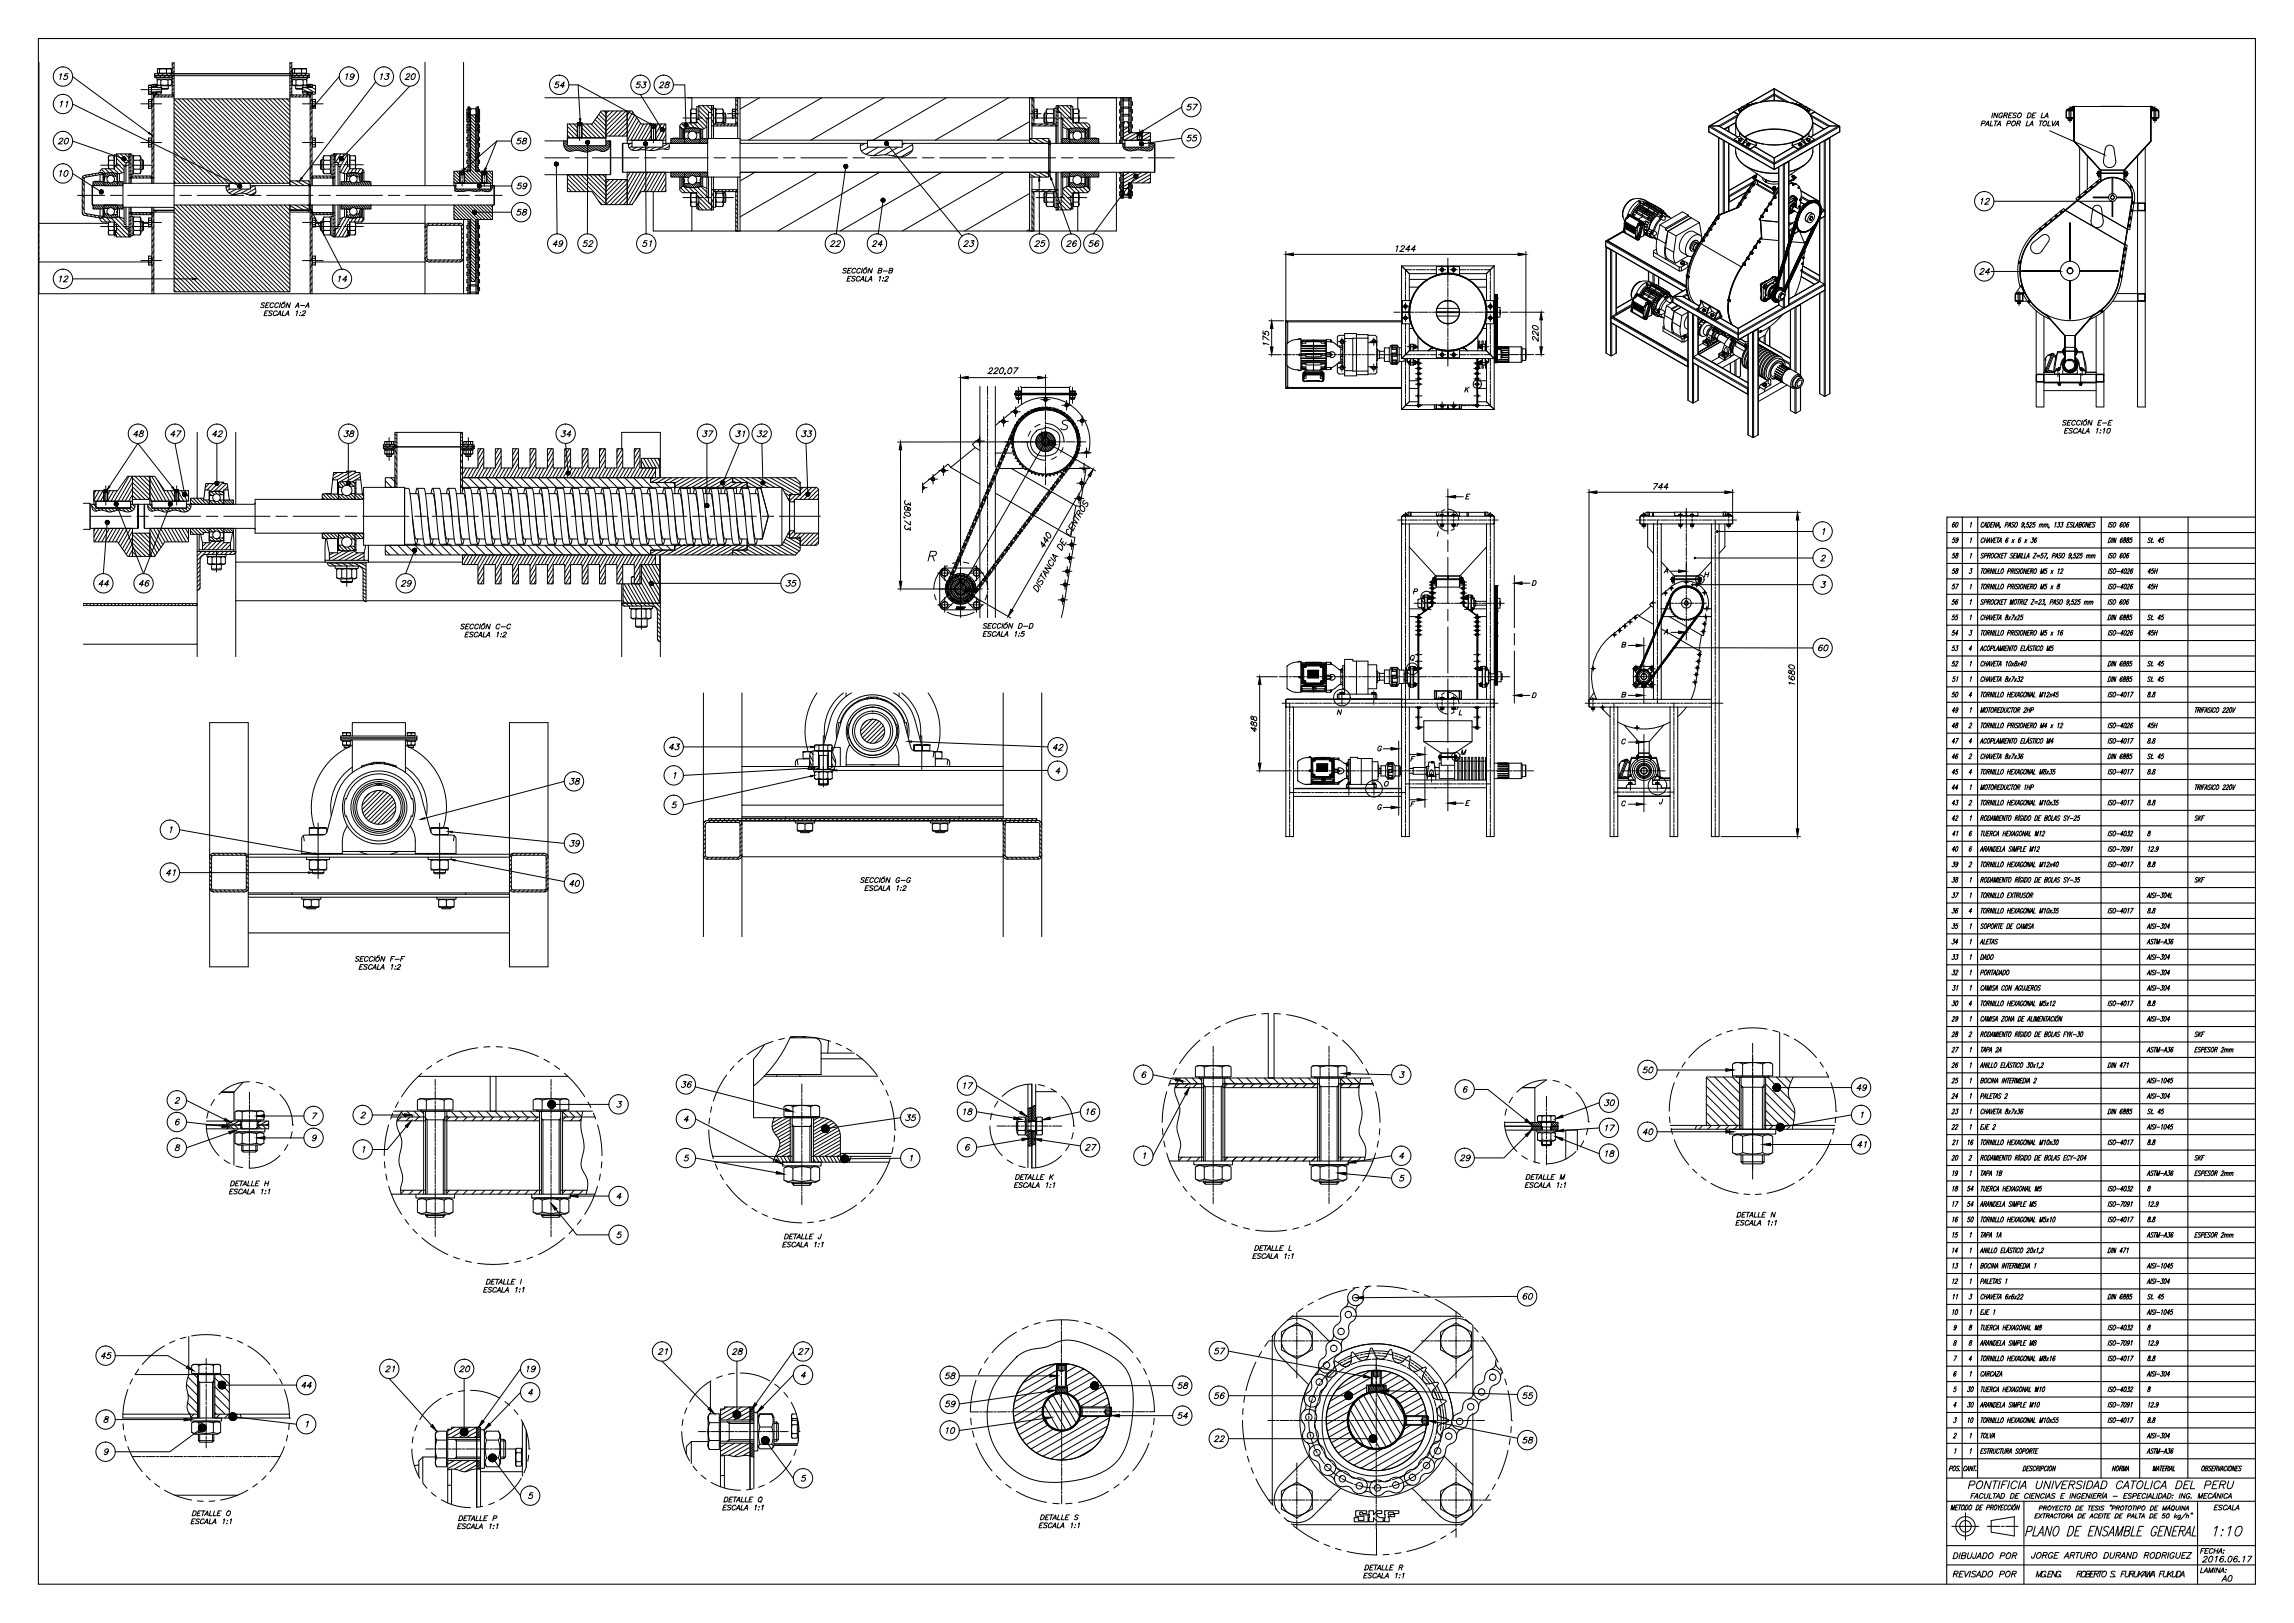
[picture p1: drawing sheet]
<svg xmlns="http://www.w3.org/2000/svg" width="1189mm" height="841mm" viewBox="0 0 1189 841" stroke-linecap="round" stroke-linejoin="round" font-family="sans-serif">
<!-- layer: ACABADO -->
<g fill="none" stroke="#000" stroke-width=".52">
<path d="M20 32v84M38 40l39 29M80 38h10v1h-10zM80 39h9v1h-9zM82 36h2h-2v2h1M82 38h.1M83 36v2h3M84 36h4zM86 36v2h3v-2M88 36h1zM88 38h.1M89 32v6h1v-6"/>
<path d="M89 39h1v10h-1zM90 38h60M90 39h60M90 32l-1 2M90 35l-1 1M90 37l-1 1M150 32v6h1v-6l-1 1M150 38h10v1h-10zM150 39h1v10h-1zM151 39h9v1h-9zM151 34l-1 1M151 37l-1 1"/>
<path d="M152 36h2h-2v2h1M152 38h.1M153 36v2h3M154 36h4zM156 36v2h3v-2M158 36h1zM158 38h.1M176 40l-13 15M220 32v64M240 32v57M77 56h.1M77 54v2z"/>
<path d="M77 52v2zM77 48v1zM77 46v2zM77 45v1zM77 52h.1M77 53h1v2h-1M77 52h1v1M77 44h1l1 1h4l1 2-5 1-1 1h-1zM77 44v1zM77 45h1v3h-1M77 44h1v1M78 55v1h-1"/>
<path d="M78 48v1h-1M78 56h1M78 52h1M78 45h1M78 48h1M79 44h1v1h-1zM79 48h1v44h-1zM80 49h10v1h-10zM80 48h1v1h-1zM80 44h1v1h-1zM80 45h.1M80 48h.1"/>
<path d="M80 48l1 1M80 44h1M81 48v1zM81 44v1zM81 45h.1M81 48h.1M81 44h.1M81 40v1h8M81 47h2l1 1-1 1h-1zM81 44h1M81 42h8M82 44h1v1h-2z"/>
<path d="M82 41l-1 1v2M83 44h4M83 44h.1M83 42v2M84 45h.1M84 48h.1M84 46h3M87 44h2M87 42v2M87 46h-3M87 44v2M88 41l1 1"/>
<path d="M89 44h-1h-5M89 42v2M90 51h60v44h-60zM90 50v1M150 49h11v1h-11zM150 50v1M151 44h7M151 42h8M151 44h1h5M152 41l-1 1v2M153 46h4M153 44v2"/>
<path d="M153 42v2M157 45h5v-1h1v4l-1 1v-1h-5zM157 46l3 2M157 45h.1M157 48h.1M157 47h2v1v1h-2zM157 42v2M157 44h2v1h-2zM158 41l1 1M158 45l5 3M159 44h-1M159 44h.1"/>
<path d="M159 42v2M159 40v1h-8M159 44h1v1h-1zM159 48h1v1h-1zM160 44h-1M160 48h1v1h-1zM160 44h1v1h-1zM160 45h.1M160 48h.1M160 48l-1 1M160 44l1 1M161 48h.1"/>
<path d="M161 44h1v1h-1zM161 48h1v44h-1zM161 45h.1M162 45l1 1M162 56h.1M162 52h.1M162 53h1M163 44h.1M163 52h.1M163 55h-1v1h1M163 52h-1v3M163 54v2z"/>
<path d="M163 52v2zM163 56h.1M195 42l-39 50M242 59h1M242 58h1M243 59v2M243 56v3zM243 59h.1M243 56v-1v1M243 57h-1v3h1M243 56v1M243 57h1v2h-1z"/>
<path d="M243 59v1M243 56h1v1M243 58l1 1M244 59v1M244 60h.1M244 56h3M244 60v29h-9v6h3M244 60h3v29h8v6M244 60h-1v29M247 59v1M247 60v29M247 60h.1"/>
<path d="M247 57v2zM247 57v1M247 56h1v3h-1zM247 56v1M247 56v-1l1 1M247 59h1M247 58l1 1M248 56h.1M248 59v2M248 59h.1M248 57h1v3h-1M248 59h1"/>
<path d="M248 58h1M314 58h11v13h-11zM357 51h2v6M358 58v3zM358 57v1zM358 59h3v4h-3M358 57h3v2M361 57h.1M362 55h7v3h-2v4h-1v4a5 5 0 0 1-5 0l-7 1-2-1v-1l2-1h7v-2h1zM362 55h-1v7M369 55h1v10h-1zM369 59l1 1"/>
<path d="M369 56l1 1M370 56h1v8M371 57v7M371 59h3M374 57l1 7M374 57h-3M374 57h1v7M375 59h1M376 59v5M380 59v2zM380 57v2zM380 57h.1"/>
<path d="M380 58h1v2h-1M380 57h1v1M381 57h.1M381 51h1v13h-1zM382 51h2v69h-3v-21h1v21M535 51h1v13h-1zM535 51h-1v22h-150M536 57h.1M536 58h1M537 57h1zM537 57h-1v3M538 59v2z"/>
<path d="M538 57v2zM541 59v5M541 59h1M543 57l-1 7M543 57h3M543 59h3M543 57h-1v7M546 57v7M547 55h1v10h-1zM547 56h-1v8M555 55h1v7M556 57h.1"/>
<path d="M556 59h3M559 57v-6h20v23M559 57v4zM559 57h-3v6M581 56h.1M581 53h-1v1h1M581 57h-1v1h1M581 56v15M581 51v23M581 60h1M581 52h1M582 51h-1v5"/>
<path d="M582 59h3M582 56h3M582 55h3M582 52v21M582 52h3M582 51h3M585 51v18h11v4h-4M585 51h-3v1M585 51h1v5M585 60h1M585 52h1M586 51v18"/>
<path d="M586 56h.1M586 56v13M586 53h1v1h-1M586 57h1v1h-1M612 56l-20 12M899 58l2 1M899 58l-13 7 33 20 34-20-13-7M899 58l2 1-10 6M899 58l-13 7M901 57l1 1v-1M901 57h.1M901 56h1z"/>
<path d="M901 57h1zM902 58l4-3 4-2-5 2-3 4M902 56h.1M902 58h.1M902 57h1zM902 56l1 1zM903 55h2h-2l1 1M903 57h.1M905 55h.1M905 54l1 1zM905 54h1zM906 55h.1"/>
<path d="M906 54h1zM907 54h.1M908 54l-1-1-8 5M910 53h.1M912 53l7-4 8 4M914 53l5-4 6 4M919 46v6M919 52h.1M919 46l-12 7M919 52h1M919 46l13 7M929 53h.1"/>
<path d="M931 54l1-1 8 5-2 1 10 6M932 54h.1M932 54h1zM933 55h.1M933 54h1zM934 54l-1 1zM934 55h.1M936 55h-2h2l-1 1M936 57l1-1zM936 57h.1M936 57h1M937 56h.1"/>
<path d="M937 57h1zM937 58h.1M937 56l1 1zM937 57v1M937 58l-4-3-4-2 5 2 3 4M938 57h.1M938 57l-1 1M940 58l13 7M940 58l-2 1M1071 57h4v4h-4zM1071 57h3l1-2v2zM1071 57l3-2v2z"/>
<path d="M1072 56v1M1072 57v4M1072 56h.1M1073 57v4M1075 55h1M1075 55h40M1089 55h12M1115 55v18l-14 15 14-15zM1115 55v2h3h-3zM1115 55h-1M1115 55l3 2h-3zM1115 57h4v4h-4z"/>
<path d="M1116 57v4M1117 56h.1M1117 57v4M1118 56v1M1118 57h-3v4M1118 57l1 4h-4M67 80h1v12h-1zM77 76h.1M77 74v2zM77 72v2zM77 72h.1M77 73h1v2h-1"/>
<path d="M77 72h1v1M78 75v1h-1M78 76h1M78 72h1M162 76h.1M162 72h.1M162 73h1M163 72h.1M163 75h-1v1h1M163 72h-1v3M163 74v2zM163 72v2z"/>
<path d="M163 76h.1M173 80h1v12h-1zM174 80h6v6h1v1h7l1 1v2h-2h-6a5 5 0 0 1-5-1v-3h-1v-2h-1zM242 62h1M243 71h-1v2h1M243 65h-1v1h1M243 61h.1M243 61v2M243 70h.1M243 64h.1M243 60h1M243 60h-1v3h1"/>
<path d="M243 67h-1v2h1M243 74h-1v2h1M243 79h-1v2h1M243 74h1M243 65h1M243 61h1M243 78v8M244 68h-1v9M244 63h-1v5M244 60v22h-1M244 77h.1M244 74h.1"/>
<path d="M244 78h.1M244 70h.1M244 65h.1M244 67h.1M244 61h.1M244 63h.1M247 77h.1M247 74h.1M247 78h.1M247 70h.1M247 65h.1M247 67h.1"/>
<path d="M247 61h.1M247 63h.1M247 68h1v9h-1M247 63h1v5M247 60v22M247 60h1M247 61h1M247 78h1v8h-1M247 70h1M247 64h1M248 71h1v2h-1M248 65h1v1h-1"/>
<path d="M248 61v2M248 60h1v3h-1M248 67h1v2h-1M248 74h1v2h-1M248 79h1v2h-1M248 62h1M294 71h5M299 71h3zM299 64h3zM299 64h-5v9h-12M299 64v7M300 72h-6v4h20v-4h-13"/>
<path d="M301 71h13M302 64h5l5-6h2v13M302 64v7M314 73h3l-1 18h-34M314 71v1M316 73v18M323 74v15M323 74h5M325 73v1M337 72h3zM337 64v9M338 73h-13v-15h3l4 6h13v9"/>
<path d="M338 65h2zM338 73h-10v3h16v-3h-4M340 73h5M340 64v9M345 73v1M348 74h.1M348 72v2M349 72h1M351 72h-1M352 66v6M353 66v6M354 67v5"/>
<path d="M354 67v2h1l-1 3h-6M354 69v2M354 67l5-1 4 1v3v2h4M355 67v5M355 68h2M357 72h-2v2M357 68h2l2 1M357 68v2v2M358 64v-3v3M360 72h3l-1 2M361 69h2M361 69a2.3 2.3 0 0 1-1 3 2.3 2.3 0 0 1-3 0"/>
<path d="M361 63v1M363 67v5M363 69v2M364 67v5M366 66v6M367 72l-1 2h-22M367 72v20h17M367 72h17M367 62v10M369 65v7M369 65h.1M369 62l1 2"/>
<path d="M370 64h12v1h-12zM370 65v7M371 63h3M375 64h1M380 61h.1M381 60v1h-1M381 61h.1M382 65v7M384 74h66M450 73h18v3h-18zM468 74h76M534 72h10v2h-10z"/>
<path d="M535 64h12v1h-12zM535 65v7M536 61h.1M537 60h-1v1h1M538 61h-1zM541 64h1M543 63h3M544 73v18M544 75h.1M544 74h39M547 65v9M548 65v9"/>
<path d="M550 62v12M550 74h.1M550 74h1M551 66v6M553 67v5M554 67v2v3h-4v2M554 69v2M554 67l-3-1v-4h-1v-4h-2v-3h7v7h1v2h8l1 1v1l-2 1M554 67v5M554 69h2M556 69a2.3 2.3 0 0 0 1 3 2.3 2.3 0 0 0 3 0M557 72h-3l1 2"/>
<path d="M559 63v-2v3M559 63l-3 1M559 63v1M560 68h2M560 68h-2l-2 1M560 68l1 2-1 2M560 72h2v2M562 67v5M563 67v2h-1l1 3h6v2M563 69v2M563 67l-5-1-4 1M563 67v5"/>
<path d="M564 66v6M565 66v6M566 72h2M567 72h.1M569 74h.1M581 69h-1v1h1M581 65h-1v1h1M581 61h-1v1h1M581 63h.1M581 71v3h-1v-1h1M581 68h1M582 67h.1"/>
<path d="M582 71h.1M582 63h1M582 60h3M582 72h.1M582 68h.1M582 64h.1M582 66l1-3h1l1 3M583 73h12v3h-12zM584 63h1M585 64h.1M585 69v-3h-3v7h8M585 67h.1"/>
<path d="M585 68h.1M585 69h.1M585 68h1M586 63h.1M586 65h1v1h-1M586 61h1v1h-1M586 69h1M589 69v4M592 69v4M595 74h3M596 73v1M598 74v15"/>
<path d="M886 68l33 20v-6M886 66l33 19 34-19M891 65h.1M891 65h-5v3M891 71v40M891 65l10 6M893 73v37M894 73v37M894 67l5-3v6M894 67l2-1zM896 68v-2v2M896 74v35"/>
<path d="M899 78a14 14 0 0 0 13 11h2M899 76l1 4 1 2 3 4M899 63l-5 4M900 60l-9 6M901 72h.1M901 72v1M901 77v1M901 72l1 1zM901 73h1M901 77h.1M901 72h1zM902 71l2 2"/>
<path d="M902 71v-2l3 3 5 2v1M902 71l-3 1M902 73h.1M902 72h1zM903 72l-1 1zM903 72l-1 1M904 71l8-3 7-1 8 1 8 3M904 71l7-3 8-1 9 1 7 3M905 75l1-1zM905 75v1M905 73l5 2M905 72v1l-2 2z"/>
<path d="M905 72l-2 3M905 75h1zM905 80h1M905 75l1 1M905 80h.1M906 74h.1M906 76h.1M906 75h1zM906 74l1 1zM907 75h.1M907 75l-1 1v-1M909 76l10 6"/>
<path d="M910 74l-6-3-3-3a8 8 0 0 1 5-13l4-1 4-1 10-1 8 3 4 2 2 2a8 8 0 0 1-5 13l-4 2M910 75l-3 2-8-5 8 5M929 75l3 2M932 75l1 1M932 75h.1M932 74h1zM932 75h1zM933 75v1h1M933 74h.1M933 75h1zM933 76h.1M933 74l1 1z"/>
<path d="M934 80h.1M934 80h-1M934 73l-5 2M934 72l2 3-2-2v-1l2 3M934 75v1v-1M936 72l1 1M936 72l1 1zM936 72h1zM937 73h.1M937 73h1M937 72h1zM937 73l1-1z"/>
<path d="M937 71l-2 2M937 71v-2l-3 3-5 2v1M937 71l3 1-8 5M938 73h-1M938 72h.1M938 77h.1M938 77v1M938 72v1M939 60l9 6M940 78l-1 3-3 4-4 2-5 2M940 78l-2 4-3 4M940 76v2"/>
<path d="M940 63l5 4M940 72l-8 5-3-1v-2l-6 1h-8h7l5-1 6-2 4-3a8 8 0 0 0-3-13l-9-3-8-1-9 2-4 3-2 2a8 8 0 0 0 4 13l4 2 4 1-4-1v2l-3 1M943 74v32M945 67l-5-3v6M945 73v36M946 73h.1M948 65h5v3M948 65l-10 6M948 71h.1M948 71l-2 2M948 72l-2 1v132l2-1M948 71v133z"/>
<path d="M948 65h.1M953 68l-34 20M953 68h.1M1072 61h2M1072 62h2M1072 62h.1M1072 61v1M1072 62h1M1073 62h.1M1073 61l1 1M1074 62h.1M1075 61h-4v-4h4l-1 4"/>
<path d="M1075 73v-18v18l14 15-14-15M1078 76v25M1112 76v135h-4v-55M1116 61h2M1116 62h2M1116 61v1M1116 62h1M1116 62h.1M1117 62h.1M1118 61v1M1118 62h.1M43 91l10-2v1l-9 2v1v17l9 2v1l-9-1-1-1z"/>
<path d="M48 96v10M48 96h.1M50 94h.1M51 94h-1M52 90v4M53 90v4M54 90v4h-6l1 2M54 92v2M54 92h2M56 92l-1 1 1 1M56 87v-2v2M56 82v3z"/>
<path d="M56 94h-2v2M57 81l-1 1zM57 83h2v4M57 81h2v2M59 91h2M59 91h-2l-1 1M59 91v2v1M59 94h2l-1 2M59 94l-1 1-2-1M59 82h.1M60 80h-1v6M61 90l3-1v-3h1v-2h2v-4h-7v6h-1v1h-6l-1 1v2h2v4"/>
<path d="M61 90v4h3v2h-16M61 90l-3-1-4 1M61 90v4M61 92v2M62 90v4M64 96v11M64 95h26M64 89v6M65 86v9M67 92v3M68 91h11v1h-11zM68 80h1v10h-1"/>
<path d="M68 92v3M69 89v1M69 81v9M69 83h4M69 81h4M69 88h4M69 90h4M69 81v1M73 81v9M73 81v1v7v1M73 88h1M73 83h1"/>
<path d="M74 83v4v1M74 83v5M79 92v3M80 92v3M90 96h29M90 95v12M119 95h11v3h-11zM130 96h30M150 96v-2h10v2M160 96v10M160 97h1M160 97l1-1v56"/>
<path d="M161 92v4M161 96h75M162 91h11v1h-11zM162 92v4M167 83h-1v4l1 1M167 83v5M167 88h.1M167 83h.1M168 81v9M168 81h3l1 1M168 83h3M168 81l-1 1v7l1 1"/>
<path d="M168 88h3M168 90h3M171 81v9M172 89l-1 1M173 80h-1v10h1M173 92v4M174 92v4M175 86v10M176 89v7M177 96h.1M179 90v4M180 94h2"/>
<path d="M180 92v2M180 91h2M180 80h1v6M181 82h.1M181 83h3M182 94l1 1 1-1M182 91h1l2 1M182 91l-1 2 1 1M184 81v4zM184 81h-3v6M184 87v-2v2M184 94h3"/>
<path d="M185 92h2M185 92v1l-1 1M186 90l1 4h5v2M187 90l-4-1-3 1v4h-3v2M187 92v2M187 90v4M188 90v4M189 90v4M189 94h2M190 94h.1M192 96h.1M235 95v1"/>
<path d="M236 95h16h2v3h-18zM238 95v-6h3v6M238 89h3zM239 95h-1h3h-1M239 89h.1M240 95h10M243 83h-1v2h1M243 88h-1v1M243 87v2M243 82h1v7M244 83h.1M244 86h.1"/>
<path d="M244 87h.1M244 81h.1M247 83h.1M247 86h.1M247 87h.1M247 81h.1M247 87h1v2M247 82v7M248 83h1v2h-1M248 88h1v1M250 89h2zM250 95v-6h2v6"/>
<path d="M251 89h.1M252 87l5-14-16 14M252 95h3M254 96h2M255 95v1M256 96v10M294 91h20v15h-2l-5-7h-13zM314 93h11v13h-11zM323 89l44 1M325 89h20v10h-13l-4 7h-3zM339 99v21M348 89v3"/>
<path d="M348 92h.1M348 92h6l1 1-1 4M348 89v1M352 92v5M353 92v5M354 92v5M354 92v2M354 97h-2v2l2 1h7v2h1v3v4h7v-4h-2v-3h-1v-4l-3-1M354 96v1M354 97h5h4M355 90v2h2M357 92v1v2"/>
<path d="M357 95h-2v2M358 100v2v-2M360 91h-1l-2 1M360 91l1 2v2M361 95h2v2M361 95l-2 1-2-1M361 100h.1M363 90v1h-3M363 96v1M363 92v2M364 92v5M366 92v6"/>
<path d="M367 90v2h-4v1v4M367 89v1M367 92v10M369 98h1v11h-1zM369 92v6M370 98v1M370 98h12v1h-12zM370 92v6M371 99v8h-1M371 99v8M375 99l-1 8M375 100h1"/>
<path d="M375 99v7l-1 1M376 100v5M382 92v6M384 89h150v31h2v-21h-1v-1M384 89h160M384 89v1M534 89h10v3h-10zM535 98h12v1h-12v21M535 92v6M539 94v27M541 100v5M541 100h1"/>
<path d="M542 99v7l1 1M542 99l1 8M544 89h.1M544 89h54M545 93l10 28M546 99v8M546 99v8h1M547 98h1v11h-1zM547 89v9M548 89v9M550 89v13M550 89v3h4v1v4"/>
<path d="M551 89l-1 1M551 92v6M553 92v5M554 92v2M554 97l-3 1v4h-1v3h-2v4h7v-1v-6h1v-2h8l1-1v-2h-2M554 96v1M554 97h4h5M554 95h2M554 95v2M554 91h3M554 91h.1M555 89l-1 1v5"/>
<path d="M556 100v5M556 95l2 1 2-1M557 91h2l1 1M557 91l-1 2v2M559 100v2v-2M560 92h2v3h-2M560 92l1 1-1 2M562 89v3M562 95v2M563 92v2M563 96v1M563 92v5"/>
<path d="M564 92v5M565 92v5M569 89v1M569 92h-6l-1 1 1 4M569 89v3M579 89v31M580 89v1h1M580 100h1M581 99v3zM581 92h-1v2h1M581 96h-1v2h1M581 99h-1v2h1"/>
<path d="M581 89v10M581 95h.1M581 99h1v3h-1zM581 99v1M581 99h1M581 97h1M582 97v2M582 89v2h-1h1v6M582 95h.1M582 90h.1M582 92h.1M582 98h.1"/>
<path d="M582 99h.1M582 98h3M585 99h.1M585 95v3M585 98h.1M585 95h.1M585 98l-1 3M585 99h1v3h-1zM585 97v2M585 95v2M585 99h1M585 97h1"/>
<path d="M585 100l1 1M585 95h11v-6h-14v10l1 2h1M586 95v4M586 99v3zM586 99h.1M586 100h1M586 96h1v2h-1M586 99h1v2h-1M904 86l6 3 4 1M904 86l11 7M905 100l-9 5M905 99h1"/>
<path d="M906 98l-1 1M906 98h.1M906 99h.1M906 99h1M907 99h.1M907 99l-1 1M907 99l-1 1zM907 99l-3 3M907 99v1zM907 96l2-2-13 7M907 95l-11 7v3l9-6M908 95h.1"/>
<path d="M908 95v1M908 92l11 7 3-2M908 92l11 7zM908 92l11 6M908 96h1M908 94l-8 13M909 95h.1M909 94l-2 2M909 95l-1 1M909 96h-1M909 95l-8 12M909 96h.1"/>
<path d="M909 95v1M909 91l-1 1M909 93h1h-1M909 91v1M909 95l-1 1-1 3h-1v1M909 91h.1M909 91h1zM909 92h1zM909 92h1M909 95l11 6M909 93v2M909 93h1"/>
<path d="M909 93h.1M910 91l1-1-15 9 13-8M910 91h.1M910 92h.1M910 93l-1 2M910 91v1M911 94v1v-1v1l8 5M911 90l-1 1M913 92l2 2M914 90h.1M915 93v1v-1v1l1 1h3h3M915 93l3 1"/>
<path d="M915 93l4 1h3h-4M918 94h.1M919 97v1M919 98v1M919 97h.1M919 97h1zM919 98h1M919 99h1M919 99v1zM919 82v6M919 82h.1M919 82l11-6-11 6"/>
<path d="M920 97h.1M920 98h-1M920 98v1h-1M920 97v1M920 98l-1 1M922 90l-7-1 7 1M922 99l-2 2M922 98l-3 2M922 97l-3 2v1M922 97l-3 2M922 87v56M924 85v50"/>
<path d="M925 85l2-1v41M925 85h-1M925 85v48M927 84l-3 1M927 95h2h2zM927 95h1a4 4 0 0 1 5 2M928 90l1 1M928 94v1M929 95h.1M929 91v1M929 91h.1M929 92h.1"/>
<path d="M929 96h.1M929 92h1M929 93h1M929 93h.1M929 91h1zM929 92h1zM930 95h.1M930 95h-1v1M930 96h.1M930 92v-1l1 1M930 93h-1M930 91h.1"/>
<path d="M930 93h.1M931 92l-4 2M931 92h.1M931 95v1M932 97h.1M932 98h.1M933 97h-1v1M933 97v3v3M933 97l-1 1zM933 99l10 6M935 86l-8 3M935 86l-8 5"/>
<path d="M1082 81v17M1087 90h2zM1087 90h2M1087 89h.1M1087 89l1 1M1087 90v1h1v-1M1087 90h1M1087 91h.1M1087 90h.1M1087 91h1M1087 89h1zM1088 89v1v-1"/>
<path d="M1088 90v1M1088 89h.1M1088 91h.1M1088 90h.1M1088 89v1M1089 90v-2v2h12h-12M1089 90v4zM1089 93l-13 10v1M1089 88h12M1089 94h.1M1089 90h12M1089 94l-33 26a26 26 0 0 0 4 43"/>
<path d="M1101 94a10 10 0 0 0-12 0M1101 88v2zM1101 90h2zM1101 94a11 11 0 0 1 4 10M1101 90v4M1101 94a10 10 0 0 1 4 10M1101 93a11 11 0 0 1 5 11l-2 15h-1M1101 89l1 1M1101 89h.1M1101 90v1h1v-1M1101 90h1M1101 91h.1"/>
<path d="M1101 90h.1M1101 91h1M1101 89h1zM1102 89v1v-1M1102 90v1M1102 89h.1M1102 91h.1M1102 90h.1M1102 89v1M1103 90h-2M1108 81v24M20 117v18"/>
<path d="M48 106h16v2h-3v4M48 106v1M49 106l-1 2h6v4M52 108v4M53 108v4M54 111h2M54 109v1M54 111v1M54 108h2M54 112l-2 1v1l1 1h6v1h1v4v3h7v-5h-2v-2h-1v-3l-3-1M54 112l3 1 4-1M54 106v1v4"/>
<path d="M56 111l1 1 2-1M56 116h-36v2M56 117v4zM56 115v2v-2M56 108h2h1M56 108l-1 1 1 2M59 108h2v3h-2M59 108v2v1M59 115v4h-2M59 119v3h-2M59 116v6h1M60 119v1"/>
<path d="M60 106l1 2M61 109v1M61 111v1M62 108v4M64 107h26M64 107v6M65 107v9M67 110h1v13h-1zM67 107v3M68 110h12v42M68 110h11v1h-11zM68 112h1v10h-1"/>
<path d="M68 107v3M69 112v10M69 112h4M69 115h4M69 119h4M69 112v1M73 112v10M73 112v1v8v1M73 115h1M73 120h1M74 115v4v1M74 115v5"/>
<path d="M74 116h3M77 117v1zM77 115v2zM77 114v1zM77 113v1zM77 114h1v2h-1M77 113h1v1M78 116v2h-1M78 117h1M78 114h1M79 107v45M80 110h10"/>
<path d="M80 109h10M80 107v3M81 109v1M90 106h70M150 110h11M150 109h11M160 109v1M160 106v3h-10v-3v45h-60v-44M160 106h1M160 106v2h1M161 110h1v42M161 106h95"/>
<path d="M162 110h11v1h-11zM162 106v4M162 117h.1M162 114h.1M162 110l15 30M162 114h1M163 113v1zM163 116h-1v2h1M163 113h-1v3M163 115v2zM163 114v1zM163 117v1z"/>
<path d="M163 116h3M167 115h-1v4l1 1M167 115h.1M167 120h.1M167 115v5M168 112v10M168 112h3l1 1M168 115h3M168 112l-1 1v8l1 1M168 119h3M171 112v10M173 110h1v13h-1z"/>
<path d="M173 112h-1v10h1M173 106v4h-11M174 106v4M175 106v10M176 113a7 7 0 0 1 6 0l5-1 2 1v1l-1 1h-7v1h-1v4h1l-1 3h-6v-5h1v-2h1zM176 106v7M177 106v1M177 106v2h3v4l3 1 4-1M179 108v4M180 109v1M180 108h2M180 119l1 1"/>
<path d="M181 116v6h-1M181 115v4M182 108a2 2 0 0 0 0 3 2 2 0 0 0 3 0M184 119h-3v3h3v-1v1M184 115v6v-6M184 116h36M184 108h3M184 108h-1h-1M184 108l1 1v2M185 111h2M187 109v1M187 108v4"/>
<path d="M188 108v5M189 108v5M192 106v2h-5l-1 4M192 106v1M220 106v46M221 118v16M221 119l-1 1M222 116h16l-1 1M222 117h16M222 117l-1 1M222 116h-1l-1 2M223 116l-3 2"/>
<path d="M225 116l-1 1M227 116l-1 1M229 116l-1 1M232 116l-1 1M234 116l-1 1M235 106v8h9v29l1 3h1l1-3v-29h8v-8M236 116l-1 1M238 117l1 1M238 116h2v2M239 118v16M240 116l-1 1M240 114v38"/>
<path d="M240 118l-1 1M242 114h1v1M242 114h.1M243 117h-1v1h1M243 114v6M243 116v36M244 119h.1M244 115h.1M244 114v6h-1M244 116h.1M247 119h.1M247 115h.1"/>
<path d="M247 116h.1M247 114v6M247 116h1v36M248 117h1v1h-1M249 114h-1v1h-1M249 114h.1M358 106v1zM358 102v4zM358 100h3v5h-3M359 107v13M361 105v2h-3M361 106h.1"/>
<path d="M361 102v6h1M362 106h.1M362 108h.1M362 105h.1M369 106l1 2M369 103l1 2M369 100l1 2M371 106v1M371 105h3M371 100h3M371 107h3M375 105h1"/>
<path d="M541 105h1M543 105h3M543 100h3M543 107h3M546 106v1M555 105h.1M555 106h.1M555 108h.1M556 102v6h-1M556 106h.1M556 100h3M559 107v13"/>
<path d="M559 105h-3v2h3v-1v1M559 102v4zM581 101h.1M581 102h.1M581 100l1 1M582 102v1l-1-1M582 102h3M583 100l-1 1h3v-1M583 100h-1M585 101h-1M586 102v1h-1v-1M586 102v1"/>
<path d="M586 100h.1M841 120l-9 5M842 120h.1M842 119h.1M842 118v2l6 4h1M842 120h-1M842 120h-1l-8 5 41 23-41-23M842 119v1l6 4v-1M842 115h.1M842 118v1zM842 116h.1M842 116v2"/>
<path d="M842 115v-1v1M842 115l1 2M842 116v3M842 116v-1v1M843 113l-1 2v4v-3M843 113h1h-1M843 113l-1 1v2M843 113l-1 2M843 113l-1 1M843 119l4 2M843 116v2l1 1M843 116l4 2"/>
<path d="M843 113l1-1 6 3M843 119h.1M843 118v1M843 116v-1l4 3M843 119l3 2M843 118l3 2M843 115v1M843 118h.1M843 118v-2l4 2M843 116v1M843 118l1-1v1M844 117l-1 1"/>
<path d="M844 112h.1M844 117h.1M844 118h.1M844 111l7 4M844 118v-1v2M844 117v1M844 119h.1M844 111h1M844 117l1 2M844 111h-1v2M844 111l7 5-2 8h-1M844 117h1"/>
<path d="M845 118h1M845 117h.1M845 118h.1M845 119h.1M845 119h1M845 120h1M846 119h.1M845 118l1 1v-1h-1v1v1M846 118h.1M846 119v1M846 118h1M846 111h1l-1 1h1"/>
<path d="M846 111h1M846 120h.1M846 103l-2 1-2 3-1 2v3M846 103l-2 1-2 3-1 3v2M847 119v2v-2l-1-1v2M847 118h.1M847 110l-1 2v-1M847 110l-1 1M847 110l1 1M847 112h.1M847 109l1 1M847 119h.1"/>
<path d="M847 119v2M847 119l1 3M848 118l-1 1M848 118v1M848 118h.1M848 118a.7 .7 0 0 0 0 1l1 4h-1M848 110l1-1 3 2h-1zM848 110v1l3 1M848 118l1-1h1l-2 2M848 108l4 3v-1l5 2-4-2M848 108l5 2zM849 109h-2h1"/>
<path d="M849 117l-1 1M849 107l-2 3M849 114l2 1M849 107l4 2zM849 107l2 1 7 4-5-3M849 104v1M849 104h1M849 104l1 1M850 105h.1M850 104v1M850 117v-1l-1 7M850 116v-1l-1 1"/>
<path d="M850 106l1 1M850 106l-1 1M850 116h-1v1M850 116h.1M850 115v1M850 115l1 1h-1M850 116l-1 1M850 115l1 1M851 116l-2 8M851 111l3 2v1l-3-2zM851 115v1l-2 8h-1M851 115h.1"/>
<path d="M851 107l1-1 3 2h-1zM851 115l1 1M851 112l-2 2-2-2M851 115h1M851 116l-1 8M852 105l-1 1M852 111l3 1-1 1M852 116h.1M852 105l4 2zM852 105l-1 1 5 2v-1l4 3M852 106l-2-1v1l4 3v-1M852 119l1 1 1 1"/>
<path d="M852 119h1zM852 119h.1M852 116v6M852 119v1l2 2M852 117l2 1-1 1M852 117l2 1zM852 117h.1M852 117v2M852 111l5 2v-1v1M852 111h.1M852 116l2 1zM852 116l2 1"/>
<path d="M853 116l-1 1M853 104a8 8 0 0 0-10 1 8 8 0 0 0-1 10M853 105l4 2zM853 105h.1M853 110l5 2h-1M853 115h1v2M853 115v1M853 115h1M853 114l-1 2M853 119v1M853 118h.1M854 105h.1"/>
<path d="M854 109l3 2v-1M854 117v1M854 120h.1M854 108l3 2 1-1 1 1M854 105l-3-2-3 2-3 3-1 3 7 4M854 119h-1l1 1M854 119h.1M854 113h2zM854 114l2 1M854 113v1l2 1v-2M855 112v1M855 119h-1v2h1v-1l-1-1"/>
<path d="M855 108l3 1-1 1 2 1M855 105l3 2zM855 105v1l-1-1 1 1M855 105l-2-1-3 1-3 2-2 4M856 108l4 2M856 115h.1M856 113v2M856 114h.1M856 107l4 3M857 119l-1 3M857 108l4 2M857 120l2 1-2 1"/>
<path d="M857 107l4 3M857 110v1M857 111h2M858 112h.1M858 107l3 1-3-1v1M859 112l-2 2-2 3v2l1 1h-1M859 112l-3 2-2 5 2-4h-2M859 111l1 1 1-1-1-1-1 1v1M859 107v1M859 111h.1M859 108h.1M859 108l3 1v1"/>
<path d="M860 110h.1M860 113h1l-3 3-1 4h-1M860 116l3 2M860 110l1 1M860 112v1l-1-1M861 113v1l-2 2-2 4M861 108v1M861 109l1 1-1-1M861 112v1M861 112h1M861 110v1v-1M861 112h1l-1 1z"/>
<path d="M861 112h.1M861 110l1 1M861 111l1 1M862 112l-1 1h-1M862 112h3M862 109v1l1 1M862 111v-1v1M863 112v2h-2M863 111h-2h2M863 111h.1M863 111l2 1M863 113l2-1 1 1"/>
<path d="M863 111h1M863 110v1M863 119l12-7 1 1-12 7zM864 111h-1M865 112l1 1M875 111l-3-1-12 6-2 10 1 6M875 112v-1l-12 7v1M881 115l-5-2-12 7 5 2 12-7 1 8M886 118h.1M886 118v1M886 119l-1 2M886 119h.1"/>
<path d="M886 118h1M887 119h.1M887 118l-1 1M887 119h-1zM887 119h-1M887 118v1M887 115l1 1M888 115l-1 1M888 115h.1M888 116h.1M888 116l-1 2M888 115l1 1"/>
<path d="M889 116h.1M889 115l-1 1M889 116h-1M889 113h1M890 112h.1M890 112l-1 1M890 113h.1M890 113l-1 3M890 113h1M891 113h.1M891 113h-1M891 111l-10 15z"/>
<path d="M891 111h.1M891 111l10-3-10 3M891 111v2M896 105h.1M896 102v3M896 102h.1M900 107l1 1zM901 108l-10 3M901 105h.1M901 105v1M901 105h1M902 106h.1"/>
<path d="M902 105h.1M902 105v1M902 105l-1 3M902 105l1 1M903 102h.1M904 102h-1M904 102h.1M904 102v1M904 103h.1M904 103l-2 2M904 102h1l-1 1zM912 114h.1"/>
<path d="M912 112h1M912 114l10 1M913 112h.1M913 112h-1M913 113h.1M913 112h1M914 112l-1 1M914 112h.1M914 113h.1M915 109h.1M915 108v1M915 108h.1"/>
<path d="M916 109h.1M916 109h-1M917 106h.1M917 105h.1M917 105v1M917 106h1M918 106h.1M918 105v1M918 105h.1M919 102h.1M920 102h-1M920 102h.1"/>
<path d="M920 103h.1M920 101l-8 13M920 101l2-2-2 2M920 102v1M927 109l1 1h1M927 120h.1M927 116h2M927 110h1M927 120v3M927 111h.1M927 110h.1M927 110v1"/>
<path d="M928 111h-1M928 110h.1M928 111h.1M928 110l-1 1M928 108v1h1M928 110h-1M928 110v1M928 102v-1l1 1-2 1M928 102h.1M928 101l1 1M929 120h.1M929 109h-1"/>
<path d="M929 120v-1v1M929 119l-2 1M929 119h.1M929 104l-2 1M929 109h-1h1M929 107h1M929 119v1M929 120v1M929 118l-2 1M929 118v1zM929 118h1h-1M929 107h.1"/>
<path d="M929 102h.1M929 118h1v1zM929 120v-1l1 2v-2l-1 1 1 1M930 109l-2 1M930 117v1M930 118h.1M930 119h.1M930 109h-1M930 119v1M930 118l-1 1M930 117l-1 1M930 106v1v-1h-2"/>
<path d="M930 117h.1M930 116v1zM930 116h.1M930 120h.1M930 109h.1M930 103h.1M930 106h.1M930 109l-3 2M930 103l-1 1M930 107l-1-1-1 1v1v1M930 106v1M930 107l-1-1-1 1v1l1 1"/>
<path d="M930 118v1l1-1h-1M930 115v1zM930 103h1l-1 1zM930 104h1zM930 115l-3 2M930 106h1M930 116v1M930 117v-1v1M930 117v1v-1M930 115v1M930 115h.1M930 107l-1 1v1"/>
<path d="M930 107h1M930 114v1zM930 114v1M930 105h-1l-2 1M930 102l1 1M930 104v1M931 118h.1M930 117h1M931 104h.1M931 118h-1M931 117l-1 2M931 114h.1"/>
<path d="M931 116v1M931 107h.1M931 107h-1l-1 1v1h1M931 117h.1M931 116h.1M931 115h.1M931 106v1M931 106l-1 1M931 106h-2l-1 1v3l2-1M931 102l-4 3M931 103h.1M931 102h.1"/>
<path d="M931 102h-2l-2 1 2-1h1M931 116h-1h1M931 114l-1 1M931 115v1v-1M931 114v1M931 113v1M931 113h.1M931 113l-1 1M931 106l-1-1h-1l-1 1-1 2M931 102h-1l-3 2M931 103h-1v1M931 104v4v-1a1.5 1.5 0 0 0-2-2 1.5 1.5 0 0 0-1 2l-1 1 1 2h1l1-1"/>
<path d="M931 115v1M931 103h-1M931 112v1zM931 117v1M931 112h.1M931 114v2l1-2-1 1M931 113h1M931 118h1M931 103v1zM931 119h.1M932 112l-1 1M932 111l-1 1"/>
<path d="M932 118h.1M932 117v1M932 111h-1zM932 112v1M932 111v-1v1M932 112h.1M932 118h-1h1M932 113h.1M932 113v1M932 113v1v-1M932 114h.1M932 114l-1 1"/>
<path d="M932 119h.1M932 113v-1v1M932 111v1M932 111h.1M932 119v-1l-1 1M932 110v1M932 107h.1M932 120l-2 1M932 120h.1M932 119v1M932 119l1 1M932 110l1-1-1 1"/>
<path d="M932 110h1M932 111v1l1-2v1M933 111h.1M932 107h1M933 109h.1M933 108h.1M933 111l-1 1M933 107h.1M933 110l-1 1M933 103v1M933 107v2M933 120h.1"/>
<path d="M933 104h.1M933 103h.1M933 110h.1M933 110h-1M933 109l-1 1M933 109v1M933 107h-1M933 105l2 1-2-1M933 104v3M933 108v1l-3-2-1 1v1l3 1M933 108v1M933 120h1"/>
<path d="M933 108h1l-1 1M933 102l4 3M933 108h1M933 109v1l1-1M933 102l5 2M934 108h.1M934 107v1M934 109h-1M934 109h.1M934 108v1M934 109l-1 1M934 108h-1"/>
<path d="M934 108v1zM935 108h.1M935 107l-1 1M935 107h-1M935 108h-1M935 108l-1 1 1-2v1M935 107h.1M935 107v1M935 106l-1 2M935 106v1M935 106h.1M935 106h1"/>
<path d="M936 106h.1M935 107h1M936 107h.1M936 120h1M936 106l-1 1M936 105l-1 1h1M936 105h.1M936 106h-1M936 105h1l-1 1M936 106l-1 1 2-1h-1M936 105h1M936 106h1"/>
<path d="M937 105l-1 1M937 105h.1M937 106h-1M937 105h-1M937 120h-1M937 106h.1M937 105v1v-1M937 105v1M937 105l1-1-1 1M938 119l-1 1M938 106h.1M938 119h.1"/>
<path d="M938 105h.1M938 105l-1 1 1-1M938 105h-1M938 104h.1M938 104l-1 1M938 112v-1a1.6 1.6 0 0 1 3 1 1.5 1.5 0 0 1-1 2l-1 1a1.5 1.5 0 0 1-2-1 1.5 1.5 0 0 1 0-2zM938 114h.1M938 112h1M938 112v2M938 112h.1M939 105h.1M938 105h1"/>
<path d="M939 105h-1M938 120h.1M939 104h-1M939 104l-1 1M939 104h.1M939 112h-1M939 118v1M939 110h-1l-2 2v2v1M939 118h.1M939 104l-1 1h1v-1v1M939 119h.1M939 119h1l-1 1z"/>
<path d="M939 104v1M939 104h1M939 105h1M939 119v1M939 120h.1M939 113v-1l-1 1v1h1M939 113h.1M940 118h-1zM940 104h-1M940 105h.1M940 118h.1M940 104l-2 1"/>
<path d="M940 104h.1M940 120h.1M940 119h.1M940 119l-1 1M940 117h.1M940 111l-2-1-2 2v2l1 1M940 118v1M940 117v1M940 119h-1h1M940 104v1M940 118v1zM940 119v1v-1"/>
<path d="M940 104l1 1h-1M940 104h1M941 105h-1M941 104l-1 1M941 104h.1M941 104h-1M941 105h.1M941 118h-1M941 118h.1M941 116h.1M941 117l-1 1M941 116v1"/>
<path d="M941 116l-1 1M941 117v1M941 117h.1M941 117l-1 2 1-2M941 104v1M941 115h.1M941 115v1M941 104h1M941 105h1M942 104h-1M942 105h.1M942 105h-1"/>
<path d="M942 115h.1M942 115l-3 4-4 1-3-1-1-4M942 104h.1M942 116h.1M942 115v1M942 105v1M942 115l-1 2 1-2M942 106h.1M942 114v1M942 114h.1M942 106h1M942 113v1"/>
<path d="M942 105h1M943 113h.1M943 106h.1M943 105h-1M943 105h.1M943 105v1h-1M943 114h.1M943 105v1M943 112h.1M943 106v1M943 107h.1M943 112l-1 1"/>
<path d="M943 113l-1 1h1l-1 1v-1M943 111h.1M943 111v1zM943 112v1M943 114v32M943 107v1M943 110v1M943 108h.1M943 110h.1M943 111v1M943 108v1M943 109h.1"/>
<path d="M943 112v1v-1M943 106v1v-1M943 107h1M943 109v1M943 110h1M943 109h1M944 108v2zM944 107h-1M944 107h.1M944 110h.1M944 109h.1M944 108h.1"/>
<path d="M944 111h.1M944 110h-1v1l1-1-1 1v-1M944 108v1M944 107h-1v1M944 108l-1 1M944 107l-1 1M944 108l1 1M944 109v1M945 109h1M945 112v35M945 109l-1 1M946 112l-3 2"/>
<path d="M946 109v3M946 109l-2 1M1070 109v-1l-17 14-5 7-2 7M1070 109l31 18M1077 104l25 15M1093 102v2h2v8v-8h1l1-2M1094 101h1zM1094 101h1M1095 100v-8v8M1095 100l-2 1v1h-8v1h8M1095 101h.1M1095 100l1 1 1 1h8v1h-8"/>
<path d="M1105 109h.1M1105 104l-7 41a26 26 0 0 1-13 18M1105 104h.1M1105 109h3M1106 105l2 1M1108 106v46M1108 109h3h1M1108 105h4v4h-4zM1112 106l-1-1-3 1M20 136h59M20 134v18M56 121l1 1z"/>
<path d="M59 121h.1M60 120h.1M60 122h.1M69 121v1M69 122h4M77 135v2zM77 137h.1M77 134v1M77 134v-1v2M77 133h.1M77 136h1v1h-1M77 133h1v3"/>
<path d="M77 134h1M78 137h1M78 133h1M162 137h.1M162 133h.1M162 134h1M163 133h.1M163 136h-1v1h1M163 133h-1v3M163 135v2zM163 133v2zM163 137h.1"/>
<path d="M163 136h57M168 122h3M172 121l-1 1M181 120h.1M181 122h-1M181 121h.1M220 134l1 1 1 1h16l2-1v-1M221 122l-1 1M221 124l-1 1M221 126l-1 1M221 128l-1 1M221 130l-1 2"/>
<path d="M221 133l-1 1M221 134l1 1M222 135h-1M222 135h16M224 135l-1 1M226 135l-1 1M228 135l-1 1M231 135l-2 1M233 135l-1 1M235 135l-1 1M237 135l-1 1M239 134l-1 1"/>
<path d="M240 121h-1M240 123l-1 1M240 125l-1 1M240 127l-1 1M240 129l-1 1M240 132l-1 1M240 134l-1 2M243 133h-1v2h1M243 140h.1M243 132h.1M243 124h.1M243 121h-1v2h1"/>
<path d="M243 125h-1v2h1M243 129h-1v2h1M243 137h-1v2h1M243 128v-8h1v32M243 136h1M244 128h-1v24M244 124h.1M244 137h.1M244 140h.1M244 132h.1M244 129h.1M244 136h.1"/>
<path d="M244 121h.1M244 125h.1M244 128h.1M247 124h.1M247 137h.1M247 140h.1M247 132h.1M247 129h.1M247 136h.1M247 121h.1M247 125h.1M247 128h.1"/>
<path d="M247 128v24M247 128v-8v32M247 140h1M247 132h1M247 124h1M248 133h1v2h-1M248 121h1v2h-1M248 125h1v2h-1M248 129h1v2h-1M248 137h1v2h-1M726 138l4 4v14M726 138v48l4-4"/>
<path d="M726 138l4 4h14M726 138h48l-4 4h-14M747 140h.1M747 139h1M747 139v1M748 139v1M748 139h-1M748 140h.1M750 138l1 3zM753 140h.1M753 139h1M753 139v1"/>
<path d="M754 139v1M754 139h-1M754 140h.1M832 125l42 24M832 128l40 23M832 128v55M832 128v-3h1l41 23M832 128h.1M833 128h.1M833 128l2 1M835 129l-3-1v55l3 1M838 131v32l-3 1 40 23-39-23 10-5"/>
<path d="M846 120v1M847 121h.1M848 123v1M848 123v1zM848 122v1M848 123h.1M848 124h.1M849 124h1h-1M852 122h.1M852 122l-2 1M852 120l2 1zM852 121h1"/>
<path d="M852 121l2 1zM852 121l2 1M852 121v1M853 121h.1M855 123l-3-2 4 2M855 122h.1M855 122h-1l1 1M855 122v1M856 122l-1 1M856 123l-1-2 1 2M856 120v1M856 123h.1"/>
<path d="M856 123h1M856 121h.1M856 123l2 1M856 121h1h-1zM856 121v1M856 121h-1M856 122l2 2M856 120h.1M857 123h-1M857 122l2 2M857 131l13 7M858 124h1"/>
<path d="M858 129l-1 1v3l13 7M859 124l4 2 1-6-1 8 4 3v3l1 2M863 126v6v2h1M869 122l-2 9M870 138h1v2h-1zM871 136l1 1M871 136h.1M871 136h1zM871 136l1 1zM871 135l4 1-4 2M872 137h1M872 136h1z"/>
<path d="M872 137l1-1zM872 137h.1M873 136h.1M873 136v1M875 136v3l-4 1M880 125h-2l-2 1v2l1 2M880 126h-2l-1 1v2l1 1M880 126h-1l-1 1-1 2 1 1v-2v-1l1-1h1M880 126v-1h-2l-1 1-1 3a1.3 1.3 0 0 0 1 1 1.3 1.3 0 0 0 1 0M881 126l-2 2-1 2M881 122l-5-2-3 2-2 4-1 3 1 2 4 2-7 3-4-2-1-2v-4M881 126l10-15-11 17-4 9-2 5v7l1 4 1 3-2-6v-8l3-8 4-8-5 9-2 6v6v5l2 4"/>
<path d="M881 126l-4 8-3 9M882 126l20 12-4 8-2 8v9l1 5M882 126l-5 10-2 7M882 124h.1M882 124v1M882 124a3 3 0 0 0-3-3 3 3 0 0 0-3 2l-2 4v4a2.4 2.4 0 0 0 3 2M882 125v1M882 125h1M883 124h.1M883 124l-1 1M883 124h-1v1M883 125h.1"/>
<path d="M884 121h.1M884 121v1M884 122h.1M884 122l-1 2M885 121h.1M885 121l-1 1M885 121h-1v1M885 122h.1M903 138l-5 9-2 8v8l2 5M903 137h.1M903 136h1M904 136h.1"/>
<path d="M904 136l-1 1M904 137h.1M905 137h-1zM905 137h-1M905 133v1M906 133l-1 1M906 133h.1M906 134h.1M906 135h.1M906 134v1M907 134h-1zM907 131h.1"/>
<path d="M907 130v1M908 130l-1 1M908 130h.1M908 131h.1M908 132h.1M908 131v1M909 127v1M909 128h.1M910 129h.1M910 128h.1M910 128v1M911 125h.1"/>
<path d="M911 125h1M912 126h.1M912 125h.1M912 125v1M912 123l-10 16-5 10-1 5v6v5l2 3-2-3v-5v-6l1-5 5-11zM913 123l-10 15 10-15v1M913 124l-1-10 1 10M913 124h.1M913 124l9 1M923 140h.1M923 140v-1v1M923 139h.1"/>
<path d="M923 139v1M923 138h.1M923 138v1M923 138v-1v1M924 139v1M924 140h-1M924 140l-1 1 1-1M924 137h.1M924 138v1M924 139h-1M924 140v-1v1M924 139h.1"/>
<path d="M924 137v-1v1M924 137l-1 2M924 138h-1M924 139l-1 1M924 138v1v-1h-1l1 1M924 136h.1M924 135v1M924 137v1M924 138l1-1-1 1M924 137v2v-1M924 139v11M924 136v1"/>
<path d="M924 138h.1M924 134h.1M925 137l-1 1M925 137h.1M925 134h.1M925 135v1M925 135h.1M925 133v1M925 135h-1l1 1M925 136v-1v2zM925 137v12M925 134l-1 1"/>
<path d="M925 135v-1v1M925 133v-1v1M925 133l-1 1M925 133h.1M925 132h.1M925 134l-1 1v-1v1M925 136h.1M925 132v1M925 133v1zM925 131v1M925 134h1l-1 1zM925 131h.1"/>
<path d="M925 131l1-1v1M925 133h1M926 133h-1h1h-1M926 133h-1M926 134h.1M926 132h.1M926 133h.1M926 133l-1 2M926 131v1M926 130h.1M926 130l-1 2M926 131v1v-1"/>
<path d="M926 132h-1h1M926 132v1zM926 129v1M926 129h.1M926 131h-1M926 131h.1M926 128v1zM926 132v1M926 130v2l1-2-1 1M927 131h.1M926 128v1M926 129h1"/>
<path d="M926 128l1-1v1M926 128h.1M927 130h-1v-1l1 1M927 131h-1M927 127l-1 1zM927 129h-1M927 127h.1M927 130l-1 1M927 126v1M927 130v1M927 130h.1M927 128v1"/>
<path d="M927 128h.1M927 129h.1M927 127l-1 1M927 128h-1h1M927 129v1M927 126h.1M927 130v15M927 125v1zM927 122h.1M927 128v2zM927 125h.1M927 123h.1"/>
<path d="M927 123l1-1-1 1M927 127v1M927 124l1 1M928 128h.1M928 125l-1 1M928 126h-1zM928 126h-1v1M928 128h-1M928 124h.1M928 124v1M928 124l-1 1M928 127l-1 1z"/>
<path d="M928 127h.1M928 123h.1M928 125h.1M928 126h.1M928 126v-1h-1l1 1M928 126l-1 1M928 124v1v-1M928 122v1M928 123v1M928 122h.1M928 125h1l-1 1zM928 121v1z"/>
<path d="M928 125v1M928 125l7 1M928 121h.1M928 123v1l1-1M928 121h1M929 121h-1M929 122l-1 1h1M929 122l-1 1M929 122h-1h1v1M929 122v1v-1M929 122h.1M929 121h.1"/>
<path d="M929 121v1M929 124h.1M929 123h.1M929 123l-1 1M929 122h-1M929 140h.1M929 121h1l-1 2zM930 121h.1M929 140v1M929 140h1M930 139l-1 1M930 121l-1 1"/>
<path d="M930 139l-1 1zM930 120v1M930 139h.1M930 140h.1M930 138v1v-1M930 139v1M930 139v1zM930 138h.1M930 138v1M930 140v1v-1M930 137v1zM930 139l1-1v1"/>
<path d="M930 137h.1M931 139h.1M931 139l-1 1M931 138v1M931 136v1zM931 138h.1M931 137h-1M931 138v-1v1M931 137h.1M931 136v1M931 136h.1M931 137v1"/>
<path d="M931 138l-1 2 1-1M931 137v1l1-1M932 137l-1 1M932 136l-1 1M932 136h.1M932 136h-1v1M932 135h-1M932 136v-1v1M932 135h.1M932 137h.1M932 135l-1 1M932 134v1"/>
<path d="M932 136l-1 1 1-1v1M932 134h.1M932 135v1M932 133h.1M933 133l-1 1M933 134l-1 1zM933 135h.1M933 132v1M933 132l-1 1M933 134h-1M933 134h.1M933 134l-1 2v-1"/>
<path d="M933 133h.1M933 120l2 6M933 134h-1h1M933 132v1zM933 132h.1M933 133v1M933 131v1M933 131h.1M934 132h-1M934 131h-1M934 133h-1M934 133h.1"/>
<path d="M934 133l-1 1v-1M934 131l-1 1M934 120v1M934 130v1zM934 132v1M934 120h.1M934 131v1M934 132h.1M934 140h.1M934 140h-1l1 1M934 137h.1M934 136v1"/>
<path d="M934 130h1l-1 1zM934 129v1M934 136h.1M934 131h.1M934 134h.1M934 130h.1M934 138l9 5M934 129h.1M934 137v3M934 120l1 1M934 130v1M934 131v2v-1"/>
<path d="M934 120h1M934 129l1 1M934 133h1M935 134h.1M935 136h-1v1M935 131h.1M935 137h-1zM935 129h-1zM935 128v1M935 133l-1 1M935 130l-1 1 1-1M935 134l-1 2"/>
<path d="M935 133h.1M935 130v1M935 130h.1M935 129v1M935 128h.1M935 129h.1M935 126l1-1zM935 120h1M935 131v2M935 127v1M935 129v1v-1v1M935 127h.1"/>
<path d="M936 125l-1 1M936 129h.1M936 127h.1M936 128l-1 1M936 126h.1M936 127h-1v1M936 128h.1M936 127v1zM936 126l-1 1M936 125v1M936 127v1l-1 1 1-1M936 125h.1"/>
<path d="M936 127v1M936 126v1h1M936 126v1M937 127h-1M937 124h-1M937 125l-1 1M937 126h-1M937 124l-1 1M937 124h.1M937 124v1M937 125h.1M937 125h-1"/>
<path d="M937 126h.1M937 126h-1h1v1M937 123v1zM937 125h-1h1M937 125v1M937 123h.1M937 124v2v-1M937 122v1v-1M938 123h-1M938 124h-1zM938 124v-1v1M938 123h.1"/>
<path d="M938 123v1M938 122v1M938 122h-1M938 124h.1M938 124v1M938 122h.1M938 124h-1h1l-1 1M938 122v-1v1M938 121h.1M938 120v1M939 122l-1 2v-1M939 122h.1"/>
<path d="M939 120l-1 1M939 122l-1 1M939 121v1M939 121l-1 1M939 121h.1M939 120v1M939 120v2v-1M940 120h-1M1046 136v6l1 7M1072 139h1h-1M1073 139h-1M1073 139h.1"/>
<path d="M1101 127h1l-2 18a27 27 0 0 1-10 17M38 145h62M243 148h.1M243 141h-1v2h1M243 145h-1v2h1M243 149h-1v2h1M243 152h1M243 144h1M244 148h3M244 144h.1M244 151h3M244 143h.1"/>
<path d="M247 144h.1M247 143h.1M247 152h.1M247 148h1M248 141h1v2h-1M248 145h1v2h-1M248 149h1v2h-1M728 158a.8 .8 0 0 0-1 1 .8 .8 0 0 0 1 1M728 158h1M728 158a.8 .8 0 0 0 0 1 .8 .8 0 0 0 0 1M729 158v1M729 159l-1 1"/>
<path d="M730 149h5M730 145h10M731 156h-4v12h4M731 156h.1M731 156l-1 5 1 7M744 143a20 20 0 0 0-14 19 20 20 0 0 0 14 19M745 160h11M747 140h1M749 156h3M753 140h1M756 142v-4h-12v5M756 142v1"/>
<path d="M756 142l-6-1-6 1M756 143a20 20 0 0 1 13 13M756 143l-5-1-7 1M761 145h9M766 149h4M769 156h5v12h-4M769 156l1 5-1 7M770 156l1 5-1 7M770 156v-14l4-4v48l-4-4h-14M772 158a.8 .8 0 0 0-1 1 .8 .8 0 0 0 1 1M772 158h1M772 158a.8 .8 0 0 0 0 1 .8 .8 0 0 0 0 1"/>
<path d="M773 159l-1 1M773 158v1M774 159h3v5h-1M775 159v1M775 153h1M775 154h1M775 155h1M775 154h.1M775 156h.1M775 158h.1M775 157h.1M775 155h.1"/>
<path d="M775 159h.1M775 153v1M775 157v2h1M775 153v35v-25M775 154v1M775 156h1M775 160h.1M775 160h1h-1M775 153h1h-1M775 157h1M775 158h1M775 156v1"/>
<path d="M776 153h.1M775 153h.1M775 153v4h1M776 153v10h-1v-8M776 153v15M776 154h.1M776 158h.1M776 160h.1M776 158h-1M776 153v35v-1M776 154v1M776 156h.1"/>
<path d="M776 157h.1M776 155h.1M776 159h.1M846 159l-1 3 7 3h2l-1 1M846 158l-8 5M846 158l-8 4M846 157v3M846 155l-8 5M846 156h.1M846 159v1zM846 160h.1M846 157h.1"/>
<path d="M846 156v1M846 158v1M846 157l1 1M846 158v2M847 160l4 2M847 154l-1 3M847 154l-1 2M847 160h.1M847 157v2l1 1M847 157l4 2M847 160l3 2M847 157v-1l4 3"/>
<path d="M847 159h.1M847 159v-2l4 2M847 157v1M847 156v1M847 159l1-1v1M848 158l-1 1M848 158h.1M848 153v1M848 159h.1M848 153h.1M848 154h.1M848 160v-2v2"/>
<path d="M848 152l7 4M848 152v1M848 158v1M848 153l7 3M848 158h1M848 158v2M849 159h.1M849 159h1M849 158h.1M849 158v1M849 152l-1 1-1 1M849 160h.1"/>
<path d="M849 159v1M849 160h1M850 160v-1h-1v1v1M850 159v1M850 159h.1M850 159l1 1M850 160v1M850 160h.1M850 146l-2 1-2 2v3v2M850 153h1M851 146l-3 1-2 2-1 3 1 2M851 159h.1"/>
<path d="M851 160v2M851 153l4 3M851 154h.1M851 151l1 1-1-1-1 2M852 159l-1 1M852 160h-1M852 151h1l2 1v1l2 2 1 1-1-1M852 159h.1M852 152h-1M852 153v-2l3 2v1M852 159a.7 .7 0 0 0 0 1 .7 .7 0 0 0 0 1l1 3h-1M852 159l2-1-2 3"/>
<path d="M852 153h-1h1l3 1M852 151h.1M852 150l4 2zM852 150l4 3v-1l4 2M852 150l-1 1M853 158l-1 2M853 158l-1 1M853 149l-1 1M853 149l4 2zM853 149l4 3v-1l4 2-4-2M853 147h1h-1M853 147h.1"/>
<path d="M853 147h1M854 147h.1M854 158l-1 6M854 148l1 1M854 149h-1M854 157v-1l-1 1M854 156l-5-3-3 2v5M854 157h-1v1M854 157h.1M854 157h1h-1M854 141v5M854 158h-1"/>
<path d="M855 156v1M855 154l2 1-1 1-7-4 7 5-3 8h-1M855 154l-2 1M855 157l-2 8M855 149l1-1 3 2h-1zM855 149v1l3 1v-1l2 2 1-1-2-1M855 156v1l-2 8h-1M855 156h.1M855 148h.1M855 156l1 1M855 148l4 2zM855 148h-1l1 1"/>
<path d="M855 148h1M855 152l3 2-1 1M856 157l-2 8M856 146a7 7 0 0 0-8 2 7 7 0 0 0-2 7M856 146h-2l-3 1-2 3-1 2M856 157h.1M856 153l4 2v-1M856 153h.1M856 157v6M856 160h1h1M856 159h1v1M856 159h1z"/>
<path d="M856 159h.1M856 159v2M856 148l4 2zM856 148h.1M856 152l4 2M856 157l1 1M857 158l-1 1M857 157v1M857 152l4 2v-1M857 142v5M857 156l-1 2h1v1M857 156l1 1v1"/>
<path d="M857 156l-1 1M857 156l1 1M857 159h.1M857 148h.1M857 142v5l-1-1M857 151l3 2M858 156h-1M858 157l1-1-1 4M858 160h.1M858 155l1 1v-1h1M858 155h1zM858 155v1h1"/>
<path d="M858 148l3 1zM858 148h-1h1M858 148l-2-1-2 1-3 2-1 3M858 160v1l1 1M858 154h.1M859 155v1l-1-1M859 150l4 2M859 144v4M860 144v4M860 150l4 2M860 154v1M861 152l1 1h1"/>
<path d="M861 153h1M861 153v1M861 149l3 2-3-2v1M861 152l-1 1v-1M861 152h1M861 152h2M861 151v1M862 153l-3 3-1 4M862 154l-2 2-2 2v2l2 1h-1M862 154h1M862 153h.1M862 153l2 1"/>
<path d="M863 155l-3 5M863 152v1M863 155l1 1-2 2-1 2M863 154v1M864 153h1M864 158l2 2M864 151l1 1M864 152v1l-1-1M864 154h.1M864 153v1M864 151l1 1-1-1M864 153l-1-1-1 2"/>
<path d="M864 152v1M864 152l1 1M864 153l1 1M865 152v1M865 152h1l-1 1M865 154l-1 1h-1M865 154h2M865 154l1 1v2h-1l-1-1M865 152h.1M865 153l2 1M866 153h.1M866 152l-1 1h-2"/>
<path d="M866 154h1M867 157l37 22M867 154h5h-5v3zM867 157l-3 1-2 8 1 4M867 154l7-4-7 4 34 19 23-14M869 158l-3 2M870 158l-4 2 2 1M872 154l9 4M874 143h.1M874 144v6l2 6M874 152l-2 2 9 5M875 143v1"/>
<path d="M875 144h.1M875 153l-2 1M875 143h.1M875 144v7l2 4 1 2M875 155h.1M880 160h-1l10 6 3-2-1-3M881 156l10 5 1 3M881 157v-1l10 5M882 156l-2 5zM882 156l1 3-3 2M883 159l2 1M886 159l-2 4z"/>
<path d="M886 159l1 2-3 2M895 155l1 1M896 155v1M896 156h.1M897 156h.1M897 156h-1M912 148h1M912 154h1M913 148v3M913 154l-1 1 1 1M913 148v8M913 147h.1"/>
<path d="M913 148h.1M913 148v7M913 147h1l-1 1zM913 156h1M914 156l-1-1v1M914 149l1 1M914 156h.1M914 155v1h1M914 148l1 1M914 155h1M914 146h1M915 148h-1"/>
<path d="M915 155h-1M915 147l-1 2v7M915 149v-1v1zM915 149v1zM915 156h.1M915 148h.1M915 155h.1M915 150l1-1zM915 155v1zM915 156h1zM915 153l-1 2M915 150v3"/>
<path d="M915 147v1l-1 1 1 1v3l-1 2v1M915 147l-1 1v2M916 148h.1M916 155h.1M916 148h-1h-1l1 1M916 148v1zM916 155v1zM916 145l-2 2M917 154l-1 1h-1h-1l1 1M917 155h.1M917 154h.1M917 153l1 1"/>
<path d="M917 154v1M917 153h1h-1M917 154l-2-2 1-2 1-2 3-1v1h-1l-2 1-1 4a1.4 1.4 0 0 0 2 1M917 154h1M918 154h.1M918 154l-1 1M918 144h.1M918 154l-2 2M918 154h1zM919 153h.1M919 154h.1M919 154v1"/>
<path d="M919 155h.1M919 153v1M919 155v1M919 153l-1 1M919 143v1M919 152v1zM919 152h.1M919 156h.1M919 147l1-2 1-1h-1l-1 3-3 1M919 149h1M919 147l-3 1-1-1M919 154v1l1-1"/>
<path d="M919 149h.1M919 151v1M919 156h1M919 143l-1 1M919 151h.1M919 143h.1M919 143l-6 4-1 1h1M919 152v1M919 155h1M919 150v1zM919 152h1M919 150v2v1"/>
<path d="M919 150v1v1M919 153l1 1M920 154h.1M920 152h.1M920 150l-2 1 1 2M920 152l-1 1M920 153l-1 1M920 155l-1 1M920 150h-1zM920 156h.1M920 154l-1 1M920 149h.1"/>
<path d="M920 155h.1M920 152h-1v1M920 154l-1-1v1M920 152l-1 1 1-1M920 152v1v-1M920 150h.1M920 155l1 1v-1M920 148h.1M920 149v1M920 151h.1M920 149h-2l-1 2v1l1 1M920 149h-1l-2 2v1l1 1"/>
<path d="M920 151h-1h1v1M920 149h-2l-1 3a1 1 0 0 0 0 1 1 1 0 0 0 1 0h-1M920 149l-1 2M920 151v-1v1M920 149h-1l-2 2v1l2 1M920 155v1h-1M920 148v1zM920 157h.1M920 153h.1M920 150l-1 1M920 148l-2 2-1 3M920 148l-2 1-1 2v2l1 1"/>
<path d="M920 145h.1M920 151v1M920 143l-6 4M920 143h.1M920 143l1 1h-1l-5 3h-2v1l1 1M920 150v1h1M920 150h1v1M920 156v1M920 147v1M920 148v1M920 149v-1l1 1M920 149v1z"/>
<path d="M920 145h1v1zM920 156h1M920 147h.1M920 148h1M920 144v-1l-6 4M920 147l1-1v1M921 148l-1 1M921 147v1h-1h1h-1M921 156h.1M921 156v1M921 150h.1M921 151h.1"/>
<path d="M921 149h.1M921 146h-1M921 150v1M921 156h-1M921 144v1M921 150l-1 1M921 146h.1M921 149v1M921 155v1M921 148h.1M921 147v1M921 147l-1 1"/>
<path d="M921 147h.1M921 145h.1M921 145v1M921 145v-1v1M921 146v1M921 148v1zM921 147v-1v2l1-2-1 2v-1M921 156h1M921 148v1M921 150h1M921 148v2M921 155l1 1"/>
<path d="M922 147h.1M922 144l-2 1v1M922 156h-1M922 144v1M922 146h-1h1M922 147l-1 1M922 156h.1M922 144h.1M922 145h.1M922 145l-1 1M922 145h-1M922 143v1z"/>
<path d="M922 143h.1M922 149v1M922 146h.1M922 155v1M922 158l2 1M922 146v1M922 145h-1v1M922 146l-1 1M922 149h.1M922 145v1M922 156h-1h1M922 145v1v-2v1"/>
<path d="M922 149l-1 1M922 147v2M922 156v2l-21 12M922 142v1M922 143v1M922 144h-1l1 1M922 142h.1M922 141v1zM922 141h.1M922 149h1M922 143v1l1-1h-1M922 141h1"/>
<path d="M923 140l-1 1M923 141l-1 1M923 143h-1M923 142l-1 1M923 144h-1M923 141h.1M923 144h.1M923 150l-3 1M923 150h1v1M923 149h-1M923 149h.1M923 150v-1v1"/>
<path d="M923 140v1M923 142v1l-1-2 1 1M923 143h.1M923 142l-1 2M923 152l1-1a1.6 1.6 0 0 1 1 1 1.6 1.6 0 0 1 0 2l-2 2a1.5 1.5 0 0 1-2-1 1.5 1.5 0 0 1 1-2zM923 142h.1M923 141v1l1-1h-1M923 140v1zM923 149l1 1M923 153h1a1.1 1.1 0 0 1 1 0 1.1 1.1 0 0 1-1 2h-1zM923 140l1 1M923 150h-1l-1 2-1 2 1 1"/>
<path d="M924 141h.1M923 141v1M923 152l-1 2 1 1M924 141h-1M924 140h.1M924 149h-1M924 149v1M924 152h.1M924 155h.1M924 150h.1M924 151h.1M924 159h1"/>
<path d="M924 155v4M924 150v1M925 150l-1 1M925 150h-1M925 151l-3-1-1 2-1 2 2 2M925 151h.1M925 154v5M925 153l-1-1-1 1v2h1M925 151v-1v1M925 153h.1M925 149h.1M925 150h.1"/>
<path d="M925 148v1M925 149v1M925 148h.1M925 150v1v-1v2M926 149l-1 1M926 148v-1v1M926 150h.1M926 149v1M926 149h.1M926 148h.1M926 149l-1-1 1 1M926 147h.1"/>
<path d="M926 147l-1 1M926 148v1zM926 149l-1 1 1-1M926 146v1M926 146v1zM926 148v1M927 148h-1M927 148h.1M927 147l-1 1M927 147h-1M927 145l-1 1M927 146v1"/>
<path d="M927 145v1M927 146h-1M927 146v1zM927 146h.1M927 145h.1M927 147h.1M927 147l-1 1v-1M927 147v11M927 158l-2 1M927 158h.1M927 144v1zM927 146h-1h1"/>
<path d="M927 143v1M928 143l-1 1M928 146h.1M928 144h-1M928 145h-1zM928 144v1M928 143v1M928 145v1M928 143h.1M928 145h.1M928 145l-1 2v-1M928 144h-1l1 1"/>
<path d="M928 142v1M928 144h.1M928 142h.1M928 142h1M929 142l-1 1M929 143h-1M929 141l-1 1M929 144h-1M929 143l-1 2v-1M929 144h.1M929 143h.1M929 141l-1 1 1-1"/>
<path d="M929 141h.1M929 142h-1v1M929 142v1M929 141h1h-1zM929 141v1zM929 142h.1M930 141h.1M930 140l-1 3v-1M930 159v34M931 159h-1M931 159v34M933 158h.1"/>
<path d="M933 158l-2 1M933 158v36M933 143l7 4M934 141h.1M934 141l9 5M934 141l-1 5-3 7M934 140l9 5M943 146h.1M943 146l-16 9 16-9M943 152v52l2 1M943 152v52M943 146l2 1"/>
<path d="M945 147l1 1-45 26-34-20M945 151v54M945 147l-18 11M946 150l-45 26v-6M946 150h.1M946 148v2l-45 26-34-19M1044 153l1 3h6M1045 153v3h3v-3M1045 152h-1M1045 156h2M1046 156v1h1v-1M1046 156h1"/>
<path d="M1046 157h.1M1046 156h.1M1046 157h1M1046 152v4M1046 156v1M1047 152v4M1047 157h.1M1047 156h.1M1047 157h-1M1048 148l1 4M1048 148l2 4M1048 148l-3 4h4"/>
<path d="M1048 140h20a5 5 0 0 1 5-5v-20v20a5 5 0 0 1 5 5h20v1h-20a5 5 0 0 1-5 4v20v-20a5 5 0 0 1-5-4h-20zM1048 152h.1M1048 152h-3M1048 152l3 4M1048 153v3M1049 152h-4h5M1051 157l5 5 7 3M1095 156h13M1097 152h11v4M1108 156h3h1M1108 153v3h3l1-3M1108 152h3"/>
<path d="M1108 152h.1M1111 152h1M1112 152h-4M667 178v12M667 178l3-2 3-1 1 1v16h-1M673 176h.1M674 177h1M674 178h1M675 177h12M675 177h-1zM675 177l-1 1zM675 178l-1 1z"/>
<path d="M675 179h-1h1M677 179h4zM677 179h-2h2M681 177h-6M681 177h-4v1h-2M681 179h4h-4v1h6M681 177h4v1h2M681 177h6M681 177v2h-7M681 176h-7v1M681 176h6v1M681 176v1"/>
<path d="M681 179h.1M685 179h2h-2M687 179h.1M687 178v1h-6M687 177v1M687 177h.1M687 178v1M687 177v7M687 177v6h3M687 176h3v1h-3zM690 176v1M690 177h1l3 3 2-1"/>
<path d="M690 177h.1M693 179h3M695 177v1M695 177h.1M695 177v-1l1 1M695 180v5M695 178h1M696 178v12h1M696 178h1M696 178h-1M696 177h.1M696 177l-1-1v1"/>
<path d="M697 178v12M697 178h.1M697 174h-3l-1 1v4M697 175h4M701 175h2v17h-2zM703 175v-2h-6v22h6v-3M703 173h6v19h-6v-17h6M709 174h4l1 1-1 4M709 178h4v12h-4M711 177h.1M711 177v-1l2 1M713 177h.1"/>
<path d="M713 177v1M713 177l-1-1-1 1M721 179v10M721 179h3M721 179l-1 1M721 180h3v1h-3M721 179v1h3v5h-3v2M721 179v2M724 179h-3M724 179h.1M724 179l1 1h1M724 179v10"/>
<path d="M726 166h-60l1 1-1-1v35M726 167h-59v11M727 162h3zM728 164a.8 .8 0 0 0-1 1 .8 .8 0 0 0 1 1M728 164h1M728 164a.8 .8 0 0 0 0 1 .8 .8 0 0 0 0 1M729 164v1M729 165l-1 1M730 179h1v1h-1M730 168v14M730 170h2M730 180h1"/>
<path d="M731 179h.1M731 178v4M731 178h1v2M732 180l1-2v4M732 180v2M733 179v2M733 179h.1M733 180h1M734 179v1M734 179h-1v1h1M734 179h.1M734 179v1z"/>
<path d="M735 174v8M742 180h.1M742 180v1v-1M744 162h12M745 164h11M749 168h3M750 168h.1M750 168a6 6 0 0 1-5-9 6 6 0 0 1 10-1 6 6 0 0 1-4 10h-1M754 167a6 6 0 0 0 0-10 6 6 0 0 0-10 4 6 6 0 0 0 8 6h1M754 167h-1M760 179l-4 2M761 179a20 20 0 0 0-1-34 20 20 0 0 0-29 16 20 20 0 0 0 28 19l1-1"/>
<path d="M766 174v8M766 179h.1M767 179v-2h-1v3M767 179h1M767 179v1h-1M767 179h.1M767 179v1zM767 180h1M768 179v1M768 179v2M768 180v-2v4M768 180v2"/>
<path d="M769 170h1M769 178v-1h-1v2M769 168h1M769 168l-3 6-5 5M770 178h-2v2M770 178v4M770 180h.1M770 168v14l4 4M770 179v1M770 177v2M771 162h3zM772 164a.8 .8 0 0 0-1 1 .8 .8 0 0 0 1 1"/>
<path d="M772 164h1M772 164a.8 .8 0 0 0 0 1 .8 .8 0 0 0 0 1M773 165l-1 1M773 164v1M774 180h1M775 167v1M775 164v1h1M775 168h.1M775 170h.1M775 167h.1M775 166h.1M775 165h.1"/>
<path d="M775 170h1M775 173h.1M775 177h.1M775 177h1M775 176h.1M775 178h.1M775 179h.1M775 166h1M775 169h1M775 171h1M775 176h1M775 169h.1"/>
<path d="M775 174h.1M775 175h.1M775 171h.1M775 172h.1M775 160v1M775 161v1M775 162v1M775 163v1M775 167v20M775 178h1M775 161h1M775 164h-1"/>
<path d="M775 179h1M775 180h1M775 172h1M775 173h1M775 174h1M775 161h.1M775 164h.1M775 164h1M775 162h.1M775 162h1M775 161h1h-1M775 168h1"/>
<path d="M775 167l1 1M775 168l1 1M775 175h1M775 163h.1M775 165v2h1l-1-1M775 160h1M776 170h.1M775 167h1M775 165h1M776 166h-1M776 165h-1M776 164h-1"/>
<path d="M776 163h-1M776 162h-1M776 169h.1M776 162h.1M776 163h.1M776 163v25M776 167h.1M776 169v19M776 168v1M776 179h.1M776 174h.1M776 175h.1"/>
<path d="M776 173h.1M776 176h.1M776 177h.1M776 164h.1M776 166h.1M776 161h.1M776 168h.1M776 171h.1M776 180h6v8h-8M776 165h.1M776 178h.1M776 172h.1"/>
<path d="M776 180h.1M777 180h.1M777 161v2M778 161v2M778 180h.1M779 180h.1M780 180h.1M781 180h.1M788 180h1v7l-1 1M788 180h-6v8h6M788 180v8M835 165v-35v-1v55"/>
<path d="M835 165l40 22v3l-40-23zM835 167l40 23M835 167v17M836 164l39 23M838 163h.1M838 169v14M845 161h1M846 161h.1M846 161h-1M846 160v2l6 3v-1M848 160h.1M849 161h.1"/>
<path d="M850 161h.1M850 162h.1M850 162v-1v-2l1 1v2M851 162h.1M851 160h.1M851 160v3M851 160l1 4M851 160l1 4v-1M852 164v1M852 164h.1M852 165h.1M856 164h.1"/>
<path d="M856 164h-2M856 161l1 2M856 161l1 1zM856 160l1 1v1M856 163l3 1v-1M856 161v1M856 162l1 1zM856 162l1 1M857 161h.1M857 162h.1M857 163l-1-1v1M857 163h.1"/>
<path d="M858 160l1 2M858 163h1M858 160v1M858 162l1 1 2 1M858 162l1 1M859 162h.1M859 164h1M859 163v1M859 163h.1M859 161h1M859 161h1l-1 1zM859 161v1"/>
<path d="M860 163l1 1M860 160v1M860 160v1v2l-1-1M860 164h.1M860 163l2 2M860 160l3 2-1 1h-1M861 164l1 1M862 170h1M862 169v3l10 5M863 170l4 3M867 166l-1 3 1 4M867 173l5 3"/>
<path d="M867 167l4 2v3v3l-4-3v-2zM867 172v1M868 161l-1 5-4-3M868 161l3-2-3 2 4 3 3-2M868 161l-1 6M871 175l1-1 1 1M872 164l-1 5M872 176h1v1h-1zM872 174h1zM873 174h.1M873 175h1M873 174h1z"/>
<path d="M873 175h.1M874 174h.1M875 174v2l-2 1M875 173l-2 1h2l-2 2M875 164l-2 2v2v2l2 1M875 161v46M877 163v46l-2-2M878 163l-1 22M879 160l10 6M880 164v20l-2 1 28 16M880 165l1 1M880 166h2v-1v1"/>
<path d="M880 173l1 1zM880 173l1 1M881 174h1M882 161l1 1M882 166h1M882 160l1 1zM882 160h1zM883 166l-3 2M883 161h.1M883 177v1M883 178l-3 1M883 178l2 1"/>
<path d="M883 177l2 1M883 166l-1 1M883 166l-3 3 1-1 1 1-1 1-1-1 1 1v1h-1h1v2l-1-1 1 1 1-4-1-1 1-1M883 166l1 1h-1h-1M883 161v1l1-1M883 160h1zM883 161h1zM883 161v1M884 160v1zM884 177h1M884 176v1zM884 176h.1"/>
<path d="M884 161h.1M884 176h1zM884 177h.1M884 177h1zM884 175l1 1M885 167l-3 3-1 3a1.8 1.8 0 0 0 1 1 1.8 1.8 0 0 0 2 0M885 176h.1M885 177h.1M885 180l-5 2M885 179h.1M885 176l1-1 1 2M885 173l-1 3-1 1"/>
<path d="M885 177l1-1zM885 178v1M885 180h.1M885 176h1zM885 176l2 1M886 177h.1M886 176l-1 1M886 171h.1M887 163v1M887 168h.1M887 163h.1M887 168v1"/>
<path d="M887 177l-2 1M887 163h1zM887 170l-1 1-1 2M887 174v3M887 164h1M887 161l3 2M888 175h1M888 163h.1M888 170l-3-1-2 1v3l2 1M888 164h-1M888 177l-3 2M888 171h.1"/>
<path d="M888 171h-1M888 170h-1l-2 1-1 2 1 1M888 176v2M888 172l-1-1 1 1M888 176l-1 1M888 171h1M888 163v1v-1M888 170v1M888 172h2M889 171h.1M889 170h.1M889 170h-1"/>
<path d="M889 171h-1M889 170v1M889 175l-1 1M889 170h1M890 170h-1M890 170h.1M890 172h.1M890 176h-1h-1M890 176l-5 3M890 161l-2 5zM890 161l2 3-4 2M890 171l1 2-1-1-2 2 1 1h1"/>
<path d="M890 172h-1l-1 1v1l1 1M891 176l-11 6M891 173l-1-2 1 1v1M891 177l-11 6M891 171l-3-1-2 1-1 2 2 1 1-1 1-2a1.7 1.7 0 0 1 3 1M891 173h-1l-1 1v1h1M891 165l10 5M891 173v-1l-1-1-2 1v2a1.2 1.2 0 0 0 0 1 1.2 1.2 0 0 0 1 0M892 164l-3 2M892 177l-12 7 12-7M892 172h.1M892 172v1"/>
<path d="M892 173h.1M892 173l1-1zM892 172h1zM893 173h.1M893 173h1M893 172l1 1M893 172l-1 1M894 179l-2 3-1 1v2M894 174h.1M894 174h-1M894 173v1M894 173l-1 1"/>
<path d="M894 174l2-1-2 2M895 175l2-1-2 1M896 175l-4-2-2 1v2l4 2M897 180v1h1M897 174l-1 1M897 174v1M897 175h.1M897 176h.1M897 175v1M897 174l-2 2-1 3 2 1 2-4M897 176h1zM897 176h1"/>
<path d="M898 176h.1M898 176h-1M898 175h.1M898 175v1M898 175h-1M898 176l6 4 2-1M898 176l6 4M898 176l1 1M898 176h1M898 177l-1 1M899 177h.1M899 175h.1"/>
<path d="M899 177l-2 2M899 176h.1M899 178l-1 2v1v-2l2-1zM899 175h-1M899 177a4 4 0 0 0-1 5M899 177l-2 2v2h1M899 175v1M899 177l-1 1-1 1v2h1M900 178l-2 3v2l5 3M900 177l-2 2v2M900 177v2l4 3M900 175v1"/>
<path d="M904 180h.1M904 179h1M904 179h.1M904 180v1M905 179h.1M905 180h.1M905 180h-1M906 180l-2 2-1 3M906 180l-3 3v4a3 3 0 0 0 1 3M906 177h-2l-2-1 2 1v2M906 173v52M906 179l-2 1"/>
<path d="M906 178l-1 1M906 173v52l2 2M908 172v55h1M909 172h.1M909 172h-1M911 170h.1M911 170l-2 2M911 171l-2 1v55l2-2M911 179h2M911 179l3 1M911 180h2h1M911 170v55v-55"/>
<path d="M911 176l17 10M911 178l1 1M912 175v2M912 172h.1M912 172h-1M912 171h.1M912 171h1M913 171h.1M913 172h.1M913 171l-1 1M914 174v4M915 174l-4 2"/>
<path d="M915 174v4M917 169l-2 5M917 169v11M924 163l-5 5-6 4M928 161v30v-2M928 161v30M1055 161v50h4v-13M1059 164v30M1060 163l10 11v6v-6l-9-11M1060 163h.1M1060 163h1M1070 180v2z"/>
<path d="M1070 174h5M1070 180h5M1075 180l1 2zM1085 163a26 26 0 0 1-24 0M1085 163h.1M1085 163l-9 11-1 6v-6l10-11M1086 164v29M1089 162l-6 3M1090 161v50h-4v-13M667 189v1M667 190l3 1 3 1M673 192h.1"/>
<path d="M673 184h.1M673 184h1M674 184h.1M674 184h-1M674 188h7M674 186h1M674 189h3M675 186h6zM675 187h6zM675 187h-1h1M675 188h-1h1M675 191l-1-1v1l1 1"/>
<path d="M675 180l6 1zM675 182h6zM675 180h-1l1 1M675 182h-1h1M675 191h2zM675 190v1h2M675 191h2M675 190h2v2M675 190h.1M675 191h.1M675 190l-1-1v1M675 194l1-1h10v1"/>
<path d="M675 197v-3h1h10v3M676 195v3M676 195v-1v1M676 197v1M676 193v-1h10v1M676 195h.1M676 198h.1M676 194h10v3M677 188h4v1h-4zM677 188h-2h2M677 194l-1 1M677 192v1"/>
<path d="M677 191h-2l2 1M677 192h.1M677 197v1M677 197h1M677 197h.1M678 197h5v1zM678 198h-2M681 188h4v1h-4v3h-4M681 184l-7-1v1h3M681 184v1h-4v-1M681 186h6h-6v1h6h-13M681 184h4z"/>
<path d="M681 186h-6M681 186h6M681 192h4M683 198h2M683 197l1 1M684 194h-7v2h-1v-1M685 191h1l-1 1M685 191h1zM685 191h1M685 192h.1M685 188h2h-2M685 184v1h-4v1"/>
<path d="M685 198h.1M685 189h2M685 192v1M685 196h.1M685 196v-1v3M685 195l-1-1v1l1 1M685 195v-1l1 1M685 195h.1M685 197h1M686 197v-3h-10h-1l1 4M686 191h1v-1l-1 2M686 190l1-1v1"/>
<path d="M686 190h-1v2M686 190v1M686 191h.1M686 190h.1M687 182h-6v1h6v1h-2M687 180l-6 1v1h6M687 182h.1M687 180v1M687 188h.1M687 187h-6v1h6M687 187h.1M687 186h.1"/>
<path d="M687 191h.1M687 184h.1M687 184v7M687 183h.1M687 183v2M687 183h3v2h-3M687 185v5h3v2h-3v-2M690 183v1M690 185h-3M690 183l1-1 1 2-1 1h-1M690 190h.1M690 191h.1"/>
<path d="M690 184h.1M690 190v1M693 189v4l1 1h3M693 188h3M695 191h.1M695 190v1M695 188l-4 2h-1M695 185h1M695 188h1M695 186v2M695 190h1M695 190h.1"/>
<path d="M696 186v1M696 183l-1 1 1 1M696 185h-1l1 1M696 180l-1 1h1M696 190h.1M696 191h-1M696 190v1M697 192h4M709 192v2h-6M711 191h1M711 190v1M711 190h.1"/>
<path d="M713 190h.1M713 191h-1M713 190v1M713 188l1 5-1 1h-4M713 181h1v6h-1M714 182h1v4h-1M715 182h2M715 186h2M720 180h-3v7h3M720 180v7M720 187l1 2M721 189h3"/>
<path d="M721 187h3v1h-3M721 183h3v2h-3M721 188h3v1M721 181h3v2h-3M721 183v5M721 189h.1M721 187h3v2M725 180v7M725 187l-1 2M726 187v14h-59v-11M728 186v1h-3M729 186v1"/>
<path d="M729 186v1h1M730 187v1zM730 188h.1M730 188v1zM730 187h1v2h-1v19l-4 4v-11M730 188h1M730 182l-4 4h48M730 182h14M730 197h5M731 187h.1M731 189h.1M731 186v3"/>
<path d="M731 186v3h1v-1M732 186v2M733 186v3l-1-1M733 187v2M733 180h.1M733 187h.1M733 188v1M733 187h2M733 188h1M733 189h1M734 187v2M734 187h-1v1"/>
<path d="M734 180h1M734 187h.1M734 188h.1M734 180h.1M734 187v1M735 188h.1M735 189h.1M735 199h.1M735 196h.1M735 197h.1M735 193h.1M735 194h.1"/>
<path d="M735 191h.1M735 188v1M735 187h.1M735 196v1M735 193v1M735 186h.1M735 187v1M735 187v14v-14v24zM735 187v-1v1M735 186v1M735 199v1M735 190v1"/>
<path d="M735 188h1M735 189h1M735 199h1M735 196h1M735 197h1M735 193h1M735 194h1M735 191h1M736 186h-1M736 191h.1M736 193v1M736 196v1"/>
<path d="M736 199h.1M736 188v1M736 193h.1M736 196h.1M736 188h.1M736 194h.1M736 197h.1M736 189h.1M742 180l-2 2M744 181l6 1 6-1M744 181h.1M747 184h.1"/>
<path d="M747 183v1M747 184h1M747 183h1M748 183h-1M748 183v1M748 184h.1M750 182l1 3zM753 184h.1M753 183v1M753 184h1M753 183h1M754 183h-1"/>
<path d="M754 183v1M754 184h.1M756 181v4h-12v-4M758 180v1l1-1 2 2M759 180l1 2M765 188h.1M765 199h.1M765 196v1M765 193v1M765 191h.1M765 188v1M765 194h.1"/>
<path d="M765 197h.1M765 189h.1M765 193h.1M765 196h.1M765 193v1zM765 196v1zM765 188v1zM765 186h1M765 199v1M765 190v1M766 186h-1h1M766 186v25l-1-24"/>
<path d="M766 186v25M766 186v15M766 189h.1M766 188h.1M766 199h.1M766 197h.1M766 194h.1M766 191h.1M766 197h4M766 186v1M766 187h.1M766 196h.1"/>
<path d="M766 188v1M766 196v1M766 193h.1M766 193v1M766 187v4M767 180h.1M767 187h.1M767 188v3h-1M767 189h1M767 187v1M767 188h.1M767 187v2z"/>
<path d="M767 188h1M767 187h1M768 187h-2v1M768 188v1M768 187v1M768 187h.1M768 180h.1M768 189v2h1v-2M768 186v3v-1M768 187v2M768 186v2M770 186v3h-2v-1"/>
<path d="M770 189h.1M770 186v5M770 187h.1M770 188h.1M770 187l1 1zM771 188l-1 1zM771 188h.1M771 186v1M772 186l-1 1M774 186v26l-4-4v-19v-2M775 186h.1M775 180h.1"/>
<path d="M775 182h.1M775 184h.1M775 183h1M775 181h.1M775 187h.1M775 183h.1M775 185h.1M775 182h-1M775 185h-1M775 186h1M775 184h1M775 187h1"/>
<path d="M775 185h1M775 188h.1M775 187v1M775 182h1M775 181h1M776 187h.1M776 181h2v5M776 182h.1M776 184h.1M776 181h.1M776 186h.1M776 183h.1"/>
<path d="M776 186h2M776 185h.1M776 188h.1M777 188h.1M777 187h.1M777 181h.1M778 188h.1M778 187h.1M778 181h.1M778 186h.1M778 181v1M778 182h.1"/>
<path d="M778 185h.1M778 182v3M778 184h1M778 183h.1M779 188h.1M779 187h.1M779 184h.1M779 186h.1M779 181h.1M780 188h.1M780 184h.1M780 187h.1"/>
<path d="M780 181h.1M781 188h.1M781 187h.1M781 184h.1M781 181h.1M781 184h1M789 181h2v6h-2M791 181v6M838 183l-3 1M838 183h.1M875 190h.1M875 187h.1"/>
<path d="M875 187v3M877 185l29 17v2l-29-16zM877 188l29 16M878 188v21M880 184l26 14zM887 187h.1M887 187l3 2M890 189h.1M891 183v2M891 185l3 2M891 184l3 1M891 185l-4 2"/>
<path d="M891 183l3 2M892 182l1 1M892 183l1 1M893 184h1M893 183h.1M893 182h.1M893 183v-1zM893 184h.1M893 183h1zM893 182l2-2v4M893 182l1 1zM894 187h.1"/>
<path d="M894 183h.1M894 187l-4 2M894 185v2M894 183h1M895 183l-1 1v-1M895 183l1 1M896 184l-2 1M896 180v4M897 181l1 1h-1M897 188v5M897 184l-3 2M897 182h1h-1"/>
<path d="M897 183v2l2-1M897 183v-1l1 1M897 183l-1 1M899 184l-5 3M899 187v7M900 187v8M902 185l-9 6M902 195v-9v9h-1M904 180h1M906 180l-2 4-1 3v2l2 2M906 182l-2 5v3l2 1-1-1-1-2 2-5M906 185l-1 3 1 3"/>
<path d="M906 187v3M911 194l1 1M911 194l2 1M911 194h.1M912 199l3 2v1l-3-1zM914 199v1M914 199h.1M914 199l1 1zM914 200h1M914 199h1zM915 200v-1zM915 199h.1"/>
<path d="M915 181a3 3 0 0 0-4 0M916 199l-1 1M916 181l-2-1-3 1M916 197l-3 2M916 196v3h2l-3 2M917 181h-3l-3 1M917 182l-2-1-4 2M918 197v2M918 182a5 5 0 0 0-7 3M918 182h-1h-2l-4 3M919 183a6 6 0 0 0-8 5M920 195h.1"/>
<path d="M920 183l-3-1-2 2-2 2-2 3M920 194h.1M920 189l2-1 6 3-2 1-2 2-1 2 1 2-6-4v-2zM920 196h.1M920 196h-2M920 184l-2-1-3 2-3 3v4a3 3 0 0 0 1 4M921 196h.1M921 195h.1M921 184l-2-1-2 1-4 4-1 5 1 2 1 1M921 194h.1M921 197h.1M921 193h.1"/>
<path d="M922 196h.1M922 197h.1M922 184a7 7 0 0 0-9 6v3a3 3 0 0 0 2 3M922 191h.1M922 185l-2-1-2 1-3 3-2 5 1 2 1 2M923 197h.1M922 190h.1M923 198h.1M923 196h.1M923 185a7 7 0 0 0-8 5l-1 4a3 3 0 0 0 2 3M923 190h.1M923 187l1 2"/>
<path d="M923 198l-12 7v3l15-8M923 189h.1M924 190h.1M924 198h.1M924 192h.1M924 189h.1M924 187l-2-1h-1l-2 1-2 2-2 5 1 2 2 1-1-2v-3l2-4 3-1a2.5 2.5 0 0 1 2 0 2.5 2.5 0 0 1 1 3M924 186l4 2M924 187a3 3 0 0 0-3-2 3 3 0 0 0-3 2l-2 2-1 3v4l1 1M924 187l4 2v2M924 189a2.6 2.6 0 0 0-2-2 2.6 2.6 0 0 0-3 2l-1 3-1 2a2.1 2.1 0 0 0 3 2M925 189h.1"/>
<path d="M925 190h.1M925 191h.1M926 190h.1M926 191h.1M927 191h.1M928 189h.1M932 197l1-1a1.6 1.6 0 0 1 2 1 1.6 1.6 0 0 1-1 2l-2 2h-1v-2zM932 197h1l1 1-1 2a1.1 1.1 0 0 1-2-1 1.1 1.1 0 0 1 1-1zM933 194l-5-3-2 1-2 2-1 2 1 2 5 3M934 196a2.3 2.3 0 0 0-3-1 2.3 2.3 0 0 0-2 2v2a1.4 1.4 0 0 0 2 2M934 196a2.1 2.1 0 0 0-2-2 2.1 2.1 0 0 0-3 2l-1 1v3a1.6 1.6 0 0 0 1 1 1.6 1.6 0 0 0 2 0M934 196l-2-1-2 2-1 3 2 1"/>
<path d="M935 197h-1a1.7 1.7 0 0 0-1-1 1.7 1.7 0 0 0-2 1l-1 3a1.3 1.3 0 0 0 1 1 1.3 1.3 0 0 0 2 0M1055 197l1 1 3-1M1055 198l1-4h3v4M1055 197l1 1M1056 198h3M1059 197v1M1059 194v4h27M1059 193h6M1059 198h27M1059 194h-3h-1M1060 192h.1M1060 186v1"/>
<path d="M1060 186h.1M1060 191h.1M1060 191v1M1061 192h3M1061 184l-1 2v5M1061 184h2M1062 193h2M1063 184h.1M1063 183l-2 1M1063 183v1M1064 183l-3 10M1064 183h1l-4 10"/>
<path d="M1064 183h-1v1l-3 8v1M1064 185h1M1064 184h1M1065 198h1M1065 193v-1v2h16v-2v1M1065 184v3M1065 184l1 1M1066 191h.1M1066 191v1h1M1066 192h.1M1066 194h.1M1066 191h1z"/>
<path d="M1066 183l-1 6-1 4M1066 183l-1 9h2v-1M1066 183h4M1066 198h2M1067 191v1M1067 199h1M1067 199h.1M1067 191h.1M1067 200h1M1067 198h.1M1067 199v1M1067 191h1h-1"/>
<path d="M1067 194h.1M1068 198h.1M1068 199v1M1068 191h.1M1068 199h.1M1068 199h-1M1068 194h.1M1069 198h-3M1069 182h1zM1069 182h-3v1M1069 181h.1M1069 181v1"/>
<path d="M1069 183h1M1069 182h1M1069 182v1M1069 183h.1M1069 182h.1M1069 191v3M1069 181h1M1070 181h.1M1070 183h.1M1070 182h.1M1070 182v1M1070 182h-1"/>
<path d="M1070 188v-2a4 4 0 0 0 0 6 4 4 0 0 0 6 0 4 4 0 0 0 0-6v2M1070 185l-1 2-1 2M1070 186l-1 1-2 4M1070 188a3 3 0 0 0 3 4 3 3 0 0 0 3-4M1070 188v-6v6M1070 182h5M1070 188h.1M1072 186a2.9 2.9 0 0 0-2 4 2.9 2.9 0 0 0 3 2M1072 187v-1h2l2 3-1 2-2 1M1072 187a2.3 2.3 0 0 1 3 2 2.3 2.3 0 0 1-2 3M1075 188l1-6v6M1075 188a3 3 0 0 0-5 0"/>
<path d="M1075 188h1M1076 182h1zM1076 183h3M1076 186l1 1 1 4M1076 185l1 2 1 2M1076 182h1M1076 181h.1M1076 181v1M1076 183h1M1076 183h.1M1076 182v1M1076 182h.1"/>
<path d="M1076 181h1M1076 191l1 3M1077 182v1M1077 183h-1M1077 182h2v1M1077 198h3M1077 194h.1M1077 198h2M1078 199h1M1078 199h.1M1078 200h1M1078 191h.1"/>
<path d="M1078 198h.1M1078 199v1M1078 191h1M1078 191h1zM1078 191v1M1078 192h1M1078 194h.1M1079 191h.1M1079 191h1zM1079 198h.1M1079 199v1M1079 199h.1"/>
<path d="M1079 199h-1M1079 191v1h1v-1M1079 183l2 6v4M1079 183l1 6M1080 191h.1M1080 194h.1M1080 198h1M1081 189v3h-3v-1M1081 193h5M1086 194h-27M1086 193h-5M1086 193v5"/>
<path d="M1086 197l1 1 3-1M1087 198v-4h3v4M1087 197v1M1087 198h3M1090 197v1M1090 194h-3h-1M508 200v62M516 200v42M519 218a.8 .8 0 0 0 1 1 .8 .8 0 0 0 1-1M520 218h-1M520 218h1M521 218h-1"/>
<path d="M521 218h.1M526 213v1M526 204h32zM526 204h32v1h-32zM526 213h.1M526 214h1M526 213h1M526 205h3M526 203h1zM526 203v1h1M526 203h.1M526 205v1h1h2v-1"/>
<path d="M526 206h3M527 204h.1M527 205h-1M527 213v1M527 213h-1M527 219l-1 1M527 203h1zM527 207h2M527 206v1M527 219h.1M527 219h1M527 203v1h2v-1"/>
<path d="M528 205v1M528 217a1.1 1.1 0 0 1 2 1 .9 .9 0 0 1-1 1 1 1 0 0 1-1 1 1 1 0 0 1-1-1 1 1 0 0 1 1-1zM528 203h1zM528 218h1M529 206v1M529 217h.1M529 218l-1 1M529 200v1h2M529 205h.1M529 203h.1M529 203v1M529 216v1"/>
<path d="M529 204v-3h25v3M529 205v5M530 216v1M530 217h.1M530 216h.1M530 215h1a1 1 0 0 1 1-1 1 1 0 0 1 0 1 1 1 0 0 1-1 1 .9 .9 0 0 1 0 1 1 1 0 0 1-2 0 1.1 1.1 0 0 1 1-2M530 217v1M531 215h.1M531 216h.1M532 215h.1M532 214h.1M533 214h.1"/>
<path d="M533 215h-1M535 213h.1M535 214h-1a1 1 0 0 1-1 1 1 1 0 0 1-1-1 1.1 1.1 0 0 1 2-1 .9 .9 0 0 1 1-1 .9 .9 0 0 1 1 1 .9 .9 0 0 1-1 1h-1M536 212h-1M536 212h1a1.1 1.1 0 0 1 2-1 1 1 0 0 1 0 2 1 1 0 0 1-1 0h-1a.9 .9 0 0 1-1 0 .9 .9 0 0 1 0-1zM536 212v1M536 213h.1M536 213v1M537 212v1M538 213h-1M538 212h.1M539 212h.1"/>
<path d="M540 212h-1M540 211h-1M540 212l-1 1M540 211v1M541 211v1M541 211a1 1 0 0 1 2 0 1 1 0 0 1 0 1 1 1 0 0 1-2 0 .8 .8 0 0 1-1 0 .8 .8 0 0 1 0-1 .8 .8 0 0 1 1 0M541 207v1M541 206v1M541 208h1M541 206h1M542 212h-1M542 211v1"/>
<path d="M542 206l1 1M542 206h-1M542 211l1 1M543 207l-1 1M543 212h1M543 211h1M543 212h.1M544 212h.1M545 213h.1M545 211h1M545 211a.9 .9 0 0 0-1 0 1 1 0 0 0 0 2 .9 .9 0 0 0 1 0 .9 .9 0 0 0 1 0 .9 .9 0 0 0 1-1 .9 .9 0 0 0-1-1M546 212h.1"/>
<path d="M546 213h1M547 213h.1M547 212h1M548 212v1M548 214h1M548 214a.9 .9 0 0 1-1-1 .9 .9 0 0 1 1-1 .9 .9 0 0 1 1 1 .8 .8 0 0 1 1 0 .8 .8 0 0 1 0 1 .8 .8 0 0 1-1 0M548 213h.1M550 213h-1M550 214v1M550 213v1M550 213l1 1M551 214l1 1a1 1 0 0 1 2 0 1 1 0 0 1-1 1 1 1 0 0 1-1-1h-1z"/>
<path d="M551 214h.1M551 215l1 1M552 214l-1 1M552 210l1 1 1-1M552 210a.8 .8 0 0 0 1 1 .8 .8 0 0 0 1-1M552 209v1M552 209h1M553 216v1M553 215h.1M553 217h.1M553 215v1M553 209h-1"/>
<path d="M553 209l1 1M554 216h.1M554 216h1v1a1 1 0 0 1 1 1 1 1 0 0 1-1 1 1 1 0 0 1-1-1l-1-1zM554 218h1M554 205h3M554 205v5M554 217h.1M554 203v1h1M554 203h1zM555 205v1h2v-1M555 205h2M555 206h.1"/>
<path d="M555 217h-1M555 204h.1M555 205h.1M555 200l-1 1h-23M555 203h1zM555 207h2M555 206v1M555 219l1 1M555 203v1h2v-1M556 218h-1M556 218v1M556 205v1"/>
<path d="M556 219a1.1 1.1 0 0 1 1 0 1.1 1.1 0 0 1 1 2 .9 .9 0 0 1 0 1 .9 .9 0 0 1-1 0 .9 .9 0 0 1 0-1l-1-1zM556 203h1zM556 218l1 1M557 206v1M557 220h-1M557 220h.1M557 204h.1M557 205h.1M557 203h.1M557 206h-2M557 203v1M560 218v1"/>
<path d="M560 217v1M560 219h1M560 217h1M561 217l1 1M561 217h-1M562 218l-1 1M667 200l-1 1M726 201h-60M726 201h.1M730 201h5M735 205h.1M735 206h.1"/>
<path d="M735 210h.1M735 205v1M735 208h-5l-4 4h48l-4-4h-4M735 201v10M735 210h1M735 211h.1M736 210h.1M736 210h29M743 210v2h14v-2M744 210v2l1-2M747 211h.1M747 210v1"/>
<path d="M747 210h.1M748 210h.1M748 211h-1M748 210v1M750 210v2l1-2M753 210h-1l1 1M753 210v1M753 210h.1M754 210h.1M754 211h-1M754 210v1M756 210v2l1-2"/>
<path d="M765 210h.1M765 211h.1M766 210h.1M766 206h.1M766 201h4M766 205h.1M766 205v1M877 209h1M880 207v-17v17l-2 2M880 207h.1M906 204h.1M906 202h.1"/>
<path d="M906 201v3M906 201v1M911 208h.1M911 205h.1M912 201l-1 1M912 201h.1M915 202v1M915 200h.1M928 200v13l2 1M928 201v12M930 214h1M930 201v13"/>
<path d="M931 201v13M933 200v13M933 213l-2 1M945 205h1M1059 202h27M102 224v34M122 224v37M199 232h6v1h-6zM199 231h6v1h-6zM199 233h5M199 229h1zM199 229v1h4"/>
<path d="M199 235h5M200 229h2zM200 233h-1v2M200 230v1M200 236h3M200 235v1M201 229v1M201 233v2M202 229h1zM203 229v1h1v-1M203 233v2M203 235v1"/>
<path d="M203 229h1zM203 230v1M203 233h1M204 233v2M205 232h1v21h-1zM205 224h1v8h-1zM206 224h34v8h-1v-8M206 232h33M239 232h1v21h-1zM240 232h6v1h-6zM240 231h6v1h-6zM240 233h5"/>
<path d="M240 229h1zM240 229v1h4M240 235h5M241 229h2zM241 233h-1v2M241 230v1M241 236h3M241 235v1M242 229v1M242 233v2M243 229h1zM244 229v1h1v-1"/>
<path d="M244 233v2M244 235v1M244 229h1zM244 230v1M244 233h1M245 233v2M248 233h3v10h6v-10h3v10h6v-10h3v10h6v-10h3v10h6v-10h3v10h6v-10h3v10h6v-10h3v10h6v-10h3v10h6v-10h3v10h6v-10h3v10h8v5h-100v-5h8zM322 233v-9h20v24M332 238h10v5h-10zM505 232l-12 10M505 232l3 1M507 228v1"/>
<path d="M507 229h1M508 228h-1M508 227l-4 3 1 2M508 229h.1M516 221l11-10a23 23 0 0 1 27-1 23 23 0 0 1 10 25M516 235h4M518 238a1 1 0 0 1 2 0 1 1 0 0 1-1 1 1.1 1.1 0 0 1-1 2 .9 .9 0 0 1-1-1 .9 .9 0 0 1 1-1zM519 237h.1M519 236l1-1a1 1 0 0 1 0-1 1 1 0 0 1 1 1 1 1 0 0 1 0 1 .8 .8 0 0 1-1 1 .8 .8 0 0 1-1 0 .8 .8 0 0 1 0-1M520 237v1M520 233v1M521 235h5"/>
<path d="M521 231a1 1 0 0 1 2 0 1 1 0 0 1-1 1 1.1 1.1 0 0 1-1 2 .9 .9 0 0 1-1-1 .9 .9 0 0 1 1-1zM522 234h-1M522 230h.1M523 228a.9 .9 0 0 1 1-1 .9 .9 0 0 1 1 1 .9 .9 0 0 1-1 1 1 1 0 0 1-1 1 1 1 0 0 1-1 0 1.1 1.1 0 0 1 1-2M523 230v1M523 226v1M524 228a.9 .9 0 0 1 1 1 .9 .9 0 0 1-1 1 .9 .9 0 0 1 1 1 .9 .9 0 0 1-1 1h1M524 226h.1M524 224a1 1 0 0 1 2 0 1.1 1.1 0 0 1-1 2 .9 .9 0 0 1-1 1 .9 .9 0 0 1-1-1 .9 .9 0 0 1 1-1zM525 234h.1M525 226h-1M525 234a.9 .9 0 0 1 1 1 .9 .9 0 0 1-1 1"/>
<path d="M525 227h-1M525 224v1M525 226v1l-1 1M525 226h.1M525 223h.1M525 232l1 1h-1M525 233v1M525 224h.1M525 223h1M525 225v1M526 222h.1M526 223v1z"/>
<path d="M526 220a1 1 0 0 1 1 1 1 1 0 0 1 0 1 .9 .9 0 0 1-1 1 .9 .9 0 0 1-1-1 .9 .9 0 0 1 1-1zM526 236h-1M526 236a.9 .9 0 0 1 1 1 .9 .9 0 0 1-1 0M526 238v-1a1.1 1.1 0 0 1 2 1 .9 .9 0 0 1-1 1 .8 .8 0 0 1 1 0 .8 .8 0 0 1 1 1M526 221h1M526 220l1 1M527 222h.1M527 220h1l-1 1M529 240v1a.7 .7 0 0 1 1-1 .7 .7 0 0 1 0 1M541 224v3v-1h1v1v-1h-1M541 224h1zM542 224v2h-1"/>
<path d="M544 229h3M544 229h.1M547 228a5 5 0 0 0-8-3 5 5 0 0 0 0 8 5 5 0 0 0 8-4M547 229h.1M555 240h-1M555 240h1M556 239v1M556 238l-1 1M556 238h1M556 240v-1a.9 .9 0 0 0 1-1 .9 .9 0 0 0-1-1 1 1 0 0 0 0 2h-1a.8 .8 0 0 0 0 1 .8 .8 0 0 0 1 0M556 221h1M557 238h.1"/>
<path d="M557 236l-1 1M557 237h-1M557 222v1M557 237h1M557 235v1M557 236h1M558 221h-1M558 224a.9 .9 0 0 1 0-1 .9 .9 0 0 1 1 0 .9 .9 0 0 1 0 1 1 1 0 0 1 1 1 1.1 1.1 0 0 1-2 1 1 1 0 0 1 0-2M558 237l-1 1M558 224v1M558 222h-1M558 233v1"/>
<path d="M558 223h.1M558 226v1M558 234h.1M558 226h.1M558 222l1 1M558 230a1.1 1.1 0 0 1 2 1 1 1 0 0 1-1 1 .9 .9 0 0 1 0 1 .9 .9 0 0 1-1 0 .9 .9 0 0 1 0-1zM558 231v1M558 235h.1M558 227a1.1 1.1 0 0 1 2 0 1.1 1.1 0 0 1 0 1 1 1 0 0 1 0 2 1.1 1.1 0 0 1-2-1 .9 .9 0 0 1 1-1zM558 229v1M558 228h.1M558 230h.1"/>
<path d="M559 223l-1 1M559 225h.1M559 235a.9 .9 0 0 0 0-1 1 1 0 0 0-2 0 .9 .9 0 0 0 0 1 1 1 0 0 0 0 1 1 1 0 0 0 1 1 1 1 0 0 0 0-1l1-1M559 235h6M559 232v1M559 227h.1M559 231h.1M559 233h-1M559 229h.1M559 225v1M559 233v1M559 226h1"/>
<path d="M560 230h.1M564 235a.8 .8 0 0 0-1-1 .8 .8 0 0 0-1 1M564 235l-1-1-1 1M564 235h.1M49 254v7M50 260h18v3h-18zM50 260v3h18v-3M54 254h-5v6h5M54 254v6M54 260h1M56 260v-6h5l5-7h3v13h-13M57 252l14-22 18 22"/>
<path d="M69 247h9v12h-9zM69 260v1M78 260v1M79 260h18v3h-18zM91 260h-13v-13h2l5 7h6v6M92 260h6v-6h-5v6M106 254v5M108 255v-1h-2l1-3h5l1-1 5 1v3h-2v5M108 255v4h-3v-1h-6v3h22v-2h-5M108 255v4M108 257h3M111 257l-1 1 1 1"/>
<path d="M111 259h-3l1 2M113 250h-1M113 256h3M113 256h-1l-1 1M113 256a2 2 0 0 1 1 3 2 2 0 0 1-3 0M114 259h2l-1 2M115 250h1M116 259h.1M116 255v4M116 255h-3h-5M118 254l1 5M167 258v1h21v-1"/>
<path d="M169 256h1M170 256h1M172 249v7M175 250v-1h-3l1-4h7v-1l7 1v4h-3v4M175 250v3M175 253v3h-8v3M175 250v6M175 253h3M175 250h.1M178 253a2.7 2.7 0 0 0 0 3 2.7 2.7 0 0 0 4 0M178 256h-3l1 3M180 244v1"/>
<path d="M181 252h3M181 252l-1-1-2 2M181 252l1 1v3M182 256h2v2l-1 1M184 244v1M184 256h.1M184 250v6M184 253v3h4v3h-56v2M184 250l-4-1-5 1M187 249l1 7M200 248h5v5h-5zM210 253v30"/>
<path d="M212 256h4l2 12M215 256l1-3 1 4 2 14a22 22 0 0 0 1 11h6M216 253h4a22 22 0 0 1 1 11l2 14 1 4v-3M220 256h4l2 12M223 256l1-3 1 4 2 14a23 23 0 0 0 1 11h6M224 253h4a22 22 0 0 1 1 11l2 14 1 4v-3M228 256h4l2 12M231 256l1-3 1 4 1 13a30 30 0 0 0 2 12h4M232 253h4a22 22 0 0 1 1 11l2 14 1 4v-3M236 256h4l2 12M239 253v3M239 256l1-3 1 4 1 13a30 30 0 0 0 2 12h4"/>
<path d="M240 248h97v2h13v3h-110zM240 253v1M240 253h4a22 22 0 0 1 1 11l2 14 1 4v-3M244 256h4l2 12M247 256l1-3 1 4 1 13a30 30 0 0 0 2 12h4M248 253h4a22 22 0 0 1 1 11l2 14 1 4v-3M252 256h4l2 12M255 256l1-3 1 4 1 13a30 30 0 0 0 2 12h4M256 253h4a22 22 0 0 1 1 11l2 14 1 4v-3M260 256h4l2 12M263 256l1-3 1 4 1 13a30 30 0 0 0 2 12h4M264 253h4a22 22 0 0 1 1 11l2 14 1 4v-3"/>
<path d="M268 256h4l2 12M271 256l1-3 1 4 1 13a30 30 0 0 0 2 12h4M272 253h4a22 22 0 0 1 1 11l2 14 1 4 1-3M276 256h4l2 12M279 256l1-3 1 4 1 13a28 28 0 0 0 2 12h4M280 253h4a22 22 0 0 1 1 11l2 14 1 4 1-3M284 256h4l2 12M287 256l1-3 1 4 1 13a28 28 0 0 0 2 12h4M288 253h4a22 22 0 0 1 1 11l2 14 1 4 1-3M292 256h4l2 12M295 256l1-3 1 4 1 13a28 28 0 0 0 2 12h4M296 253h4a22 22 0 0 1 1 11l2 14 1 4 1-3"/>
<path d="M300 256h4l2 12M303 256l1-3 1 4 1 13a28 28 0 0 0 2 12h4M304 253h4a22 22 0 0 1 1 11l2 14 1 4 1-3M308 256h4l2 12M311 256l1-3 1 3 1 14a28 28 0 0 0 2 12h4M312 253h4a22 22 0 0 1 1 11l2 14 1 4 1-3M316 256h4l2 12M319 256l1-3 1 3 1 14a28 28 0 0 0 2 12h4M320 253h4l3 25 1 4 1-3M324 256h4l2 12M327 256l1-3 1 3 1 14a28 28 0 0 0 2 12h4M328 253h4l3 25 1 4 1-3"/>
<path d="M332 256h4l2 12M335 256l1-3 1 3 1 14a28 28 0 0 0 2 12h4M336 253h4l3 25 1 4 1-3M337 248h43v2h7v3h-37v-3h-13zM340 256h4l2 12M342 243v5M343 256l1-3 1 3 1 14a28 28 0 0 0 2 12h4M344 253h4l3 25 1 4 1-3M348 256h4l2 12M350 253v3M351 256l1-3 1 3 2 15a22 22 0 0 0 1 11h4M352 253h4l3 25 1 4 1-3"/>
<path d="M355 253h-1h4v3M356 256h4l2 12M357 253h1M359 253h1zM359 256l1-3 1 3 2 15a23 23 0 0 0 1 11h4M360 253h4l3 25 1 4 1-3M362 253h4v3M363 253h-1M364 253h1M364 256h4l2 12M367 253h1zM367 256l1-3 1 3 2 15a22 22 0 0 0 1 11h4"/>
<path d="M368 253h4M370 253h4v3M370 253h-1h1M372 253h1M372 253l1 4 2 21 1 4 1-3M372 256h4l2 12M374 253h1zM375 256l1-3 1 3 2 15a23 23 0 0 0 1 11h4M376 253h4v1l3 24 1 4 1-3M377 253h1zM378 253h4v3M380 248h32l3 2v6h-6v4l-4-7h-18v-3h-7z"/>
<path d="M380 256h4l2 12M383 256l1-3 1 3 2 15a22 22 0 0 0 1 11h4M384 253h4v1l3 24 1 4 1-3M387 253h.1M388 256h4l2 12M391 256l1-3 1 4 2 22M392 253h2l4 15-3 11M394 253l4 15-3 11h-1M405 253v30M409 256h5l1 1v-4h8l1 1v5h-12v1h-3zM424 259v17M478 252a.9 .9 0 0 1 1 1 .9 .9 0 0 1-1 1"/>
<path d="M478 252l1 1h-1M483 248v1M483 249h1M483 248h1M484 248v1M484 248h-1M488 244l1 1M489 243l-1 1M489 245h.1M489 243h.1M489 243l1 1M490 244l-1 1"/>
<path d="M493 242l-2-2-13 11M493 242l15 9M510 258h.1M510 257l1-1a1 1 0 0 1 0-1 1 1 0 0 1 1 1 1 1 0 0 1 0 1 .8 .8 0 0 1-1 1 .8 .8 0 0 1-1 0 .8 .8 0 0 1 0-1M510 260a.9 .9 0 0 0 0-1 .9 .9 0 0 0-1 0 .9 .9 0 0 0 0 1 1 1 0 0 0-1 1 1.1 1.1 0 0 0 2 1 1 1 0 0 0 0-2M511 258v1M511 254v1M512 252a1 1 0 0 1 2 0 1 1 0 0 1-1 1 1.1 1.1 0 0 1-1 2 .9 .9 0 0 1-1-1 .9 .9 0 0 1 1-1zM513 255h-1M513 251h.1M514 249a.9 .9 0 0 1 1-1 .9 .9 0 0 1 1 1 .9 .9 0 0 1-1 1 1 1 0 0 1-1 1 1 1 0 0 1-1 0 1.1 1.1 0 0 1 1-2M514 251v1"/>
<path d="M514 247v1M515 245a1 1 0 0 1 2 0 1.1 1.1 0 0 1-1 2 .9 .9 0 0 1-1 1 .9 .9 0 0 1-1-1 .9 .9 0 0 1 1-1zM516 248h-1M516 256l19 10M516 247v45M516 244h.1M517 242a1.1 1.1 0 0 0-1 2 1 1 0 0 0 1 0 1 1 0 0 0 1-1 .8 .8 0 0 0 0-1 .8 .8 0 0 0-1-1 .8 .8 0 0 0 0 1M517 244v1M517 240v1M518 243h13M519 241h-1M524 243l20 11"/>
<path d="M530 241v1M530 242a1 1 0 0 1 2 0 .9 .9 0 0 1-1 1M531 242h-1M531 243h1a.9 .9 0 0 1 1 0 .9 .9 0 0 1 0 1 .9 .9 0 0 1 1 0 .9 .9 0 0 1 1 1M535 245a.9 .9 0 0 1 1 0 .9 .9 0 0 1 0 1h1a.9 .9 0 0 1 1-1 .9 .9 0 0 1 0 1M538 246h.1M541 258l-1 1M542 257a1 1 0 0 1 1-1 1 1 0 0 1 1 0 1 1 0 0 1-1 1v1a.9 .9 0 0 1-1 1 .9 .9 0 0 1-1-1 .9 .9 0 0 1 1-1M542 259h-1M543 255v1M544 256h.1M544 246a.9 .9 0 0 0-1 0 .9 .9 0 0 0-1 1 .9 .9 0 0 0-1-1 .9 .9 0 0 0-1 1v-1a.9 .9 0 0 0-1-1 .9 .9 0 0 0-1 1"/>
<path d="M545 255a.9 .9 0 0 1-1 1 1.1 1.1 0 0 1-1-2 .9 .9 0 0 1 1 0 1 1 0 0 1 1-1 1 1 0 0 1 1 0 1 1 0 0 1-1 1v1l13 7M546 252l-1 1M546 246h.1M546 246l-1-1v1M547 253h-1M547 250a.9 .9 0 0 1 1 0 .9 .9 0 0 1-1 1 1 1 0 0 1 0 2 1.1 1.1 0 0 1-2-1 1.1 1.1 0 0 1 2-1zM548 249h-1M548 246a.9 .9 0 0 0-1-1 .9 .9 0 0 0-1 1M548 245a.9 .9 0 0 1 1-1 .9 .9 0 0 1 1 1M548 245v1M549 250h-1M549 247a.9 .9 0 0 1 1 0 .9 .9 0 0 1 1 1 .9 .9 0 0 1-1 0 1.1 1.1 0 0 1-1 2 1 1 0 0 1-1-1 1 1 0 0 1 1-1v-1"/>
<path d="M550 246h.1M551 247h.1M551 244a.8 .8 0 0 0-1 0 .8 .8 0 0 0 0 1M551 244a1 1 0 0 1 2 0 .9 .9 0 0 1-1 1 1.1 1.1 0 0 1-1 2 1 1 0 0 1-1-1 1 1 0 0 1 1-1zM552 243h.1M552 242l-1 1 1 1M553 242v1M553 243h.1M553 243v1M553 241v1M554 241a1 1 0 0 1 1 0 1 1 0 0 1-1 1 .9 .9 0 0 1-1 1 .9 .9 0 0 1-1-1 .9 .9 0 0 1 1 0zM554 241h.1"/>
<path d="M554 243h11M554 241h1M556 240l-1 1M559 258v1M559 259h1M559 258h1M560 258h-1M560 258v1M560 250l1 1v-1M560 250l1-1v1M560 250a.8 .8 0 0 0 1 1 .8 .8 0 0 0 0-1M561 243h.1"/>
<path d="M561 250a.8 .8 0 0 0-1 0M561 243h1M563 243h-1zM563 243l-3 19h-2M750 253v8M43 261h4v13h-4M49 274h20v14h-3l-5-7h-12zM50 261h-3v13h24M50 263h18M68 261h7v13M69 276h9v12h-9zM71 261v13z"/>
<path d="M72 262v12M78 274h20v7h-13l-5 7h-2zM102 277v9M103 277v8h2M104 277l1 4M108 274v4h3M108 276h3M109 261h6M111 278l1 1h1M111 276l1-1 2 1M111 276l-1 1 1 1M114 276h2v3h-3"/>
<path d="M114 276v1l-1 2M116 274h-1h-6h-1M116 276h5v-2h-22v3h6v-1h3v4M116 274v6M121 276l-2 5M121 276v9M122 274v17M132 261h-35l-1 2h-17v-2l-4 1v12h57M132 274h.1M132 261v15h56v3h-4v3M132 261h.1M167 276v3h8v3"/>
<path d="M167 276v1M169 279l-1 11h3M169 279l2 7M175 279h3M176 276l-1 1v6M182 279h2v4h-3M183 276l1 1M184 276v1M184 277v2M188 276v1M210 279v4h-22v-30h22h2a22 22 0 0 1 1 11l2 14 1 4v-3M214 268l1 11h4"/>
<path d="M222 268l1 11h4M230 268l1 11h4M238 268l1 11h1h3M246 268l1 11h1h3M254 268l1 11h1h3M262 268l1 11h1h3M270 268l1 11h1h3M278 268l1 11h4M286 268l1 11h4M294 268l1 11h4M302 268l1 11h1h3M310 268l1 11h1h3"/>
<path d="M318 268l1 11h1h3M326 268l1 11h1h3M334 268l1 11h1h3M342 268l1 11h4M350 268l1 11h4M358 268l1 11h4M366 268l1 11h4M374 268l1 11h1h3M382 268l1 11h1h3M387 279v4M390 268l1 11h1h3M409 275h3v1h12v6l-1 1h-8v-5l-1 1h-5z"/>
<path d="M409 260v15M412 260v15M500 280a1 1 0 0 1 2 0 1.1 1.1 0 0 1-1 2 .9 .9 0 0 1-1 1 .9 .9 0 0 1-1-1 .9 .9 0 0 1 1-1zM501 279h.1M502 277l-1 1M502 277a.9 .9 0 0 1 1-1 .9 .9 0 0 1 0 1 .9 .9 0 0 1 0 1h-1a.8 .8 0 0 1 0 1 .8 .8 0 0 1-1 0 .8 .8 0 0 1 0-1M502 279v1M502 275v1M503 273a1 1 0 0 1 2 0 1 1 0 0 1-1 1 1.1 1.1 0 0 1-1 2 .9 .9 0 0 1-1-1 .9 .9 0 0 1 1-1zM504 276h-1M504 272h.1M504 271l1-1a1 1 0 0 1 0-1 1 1 0 0 1 1 0 1 1 0 0 1 0 2 .8 .8 0 0 1-1 1 .8 .8 0 0 1-1 0 .8 .8 0 0 1 0-1"/>
<path d="M505 272v1M505 268v1M506 266a1 1 0 0 1 2 0 1.1 1.1 0 0 1-1 2 .9 .9 0 0 1-1 1 .9 .9 0 0 1-1-1 .9 .9 0 0 1 1-1zM507 269h-1M507 265h.1M508 263a.9 .9 0 0 1 1-1 .9 .9 0 0 1 0 1 .9 .9 0 0 1 0 1 1 1 0 0 1-1 1 1 1 0 0 1-1 0 1.1 1.1 0 0 1 1-2M508 265v38M508 265v1M508 261v1M510 262h-1M526 278h.1M527 279h.1"/>
<path d="M527 276a1 1 0 0 1 2 0 1 1 0 0 1-1 1 1.1 1.1 0 0 1-1 2 .9 .9 0 0 1-1-1 .9 .9 0 0 1 1-1zM528 275h.1M529 276h.1M530 273a.9 .9 0 0 1 1 0 .9 .9 0 0 1-1 1 1 1 0 0 1 0 2 1.1 1.1 0 0 1-2-1 1 1 0 0 1 1-1zM531 272h-1M532 272l-1 1M532 270a.9 .9 0 0 1 1 0 .9 .9 0 0 1-1 1 1 1 0 0 1 0 1 1 1 0 0 1-1 0 1 1 0 0 1 1-1zM533 269h-1M534 269l-1 1M534 267a.9 .9 0 0 1 1-1 .9 .9 0 0 1 1 1 .9 .9 0 0 1-1 1 1 1 0 0 1-1 1 1 1 0 0 1-1 0 1 1 0 0 1 1-1v-1M535 266h.1M536 266v1l19 11"/>
<path d="M537 263a.9 .9 0 0 1 1 1 .9 .9 0 0 1-1 1 1 1 0 0 1-1 1 1 1 0 0 1-1 0 1 1 0 0 1 1-1zM538 262a.9 .9 0 0 1 1 0 1.1 1.1 0 0 1-1 2 1 1 0 0 1 0 1 1.1 1.1 0 0 1-2-1 1 1 0 0 1 1-1zM539 261l-1 1M539 260h1a1 1 0 0 1 0-1 1.1 1.1 0 0 1 2 1 1.1 1.1 0 0 1-2 1 .8 .8 0 0 1 0 1 .8 .8 0 0 1-1-1 .8 .8 0 0 1 0-1M540 262h-1M555 278h2l-7 42M558 262l-3 16M726 268l1 3M727 267h47M727 267l-1 1M727 267h1M727 267h.1"/>
<path d="M728 267h-1M728 267h.1M728 267h1zM729 267h.1M730 265h1v2h-4M730 265l-2 2h1M730 265v2M730 272v74M731 265v2M731 266h13M744 267h12M746 272h2"/>
<path d="M747 272h1M747 267h.1M747 272h.1M747 273h1M747 273h.1M747 267h1zM747 267h1M748 267h.1M748 273h.1M748 272h.1M750 265l1 2zM750 265h-6v2"/>
<path d="M751 265h5v2M752 272h2M753 272h1M753 267h.1M753 272h.1M753 273h1M753 273h.1M753 267h1zM753 267h1M754 267h.1M754 273h.1M754 272h.1"/>
<path d="M756 266h4M760 266h1M760 266v1M761 266v1M761 266h8M770 265l-1 2M770 272v74M771 265h-1v2h4M771 265l2 2M771 265v2M771 267h2M772 267h-1"/>
<path d="M772 267h.1M772 267h1zM773 267h.1M773 267h1M774 267v1M774 268v3M850 268v3M850 272h11v43M850 267h48M850 267v1M851 272h2M851 267h.1"/>
<path d="M851 272h.1M851 267h-1M851 267h1zM851 272l1 1v-1M852 267h1zM853 267h.1M853 272h.1M853 267h-1M854 265h1v2h-5M854 265l-3 2h1M854 265v2M854 272v11l3 4"/>
<path d="M855 265v2M855 266h2v1M857 266v1zM857 266h11M857 272v57M861 272h26M868 267h12M870 272h2M870 267h1zM870 267h1M870 272h.1M870 267h.1"/>
<path d="M870 273h1M870 273h.1M871 267h.1M871 267h1M871 272h.1M871 273h.1M872 267h.1M872 272h.1M874 265v2zM874 265h-6v2M874 265h6v2M876 272h2"/>
<path d="M876 267h.1M876 267h1M876 272h.1M876 273h1M876 273h.1M877 267h.1M877 267h1M877 272h.1M877 267h1zM877 273h.1M878 267h.1M878 272h.1"/>
<path d="M880 266h13M887 272h4v162h-4v-72M887 272v48h-7M891 272h7M893 265v2M894 272v11l-3 4M894 265h-1v2h5M894 265l2 2h1M894 265v2M895 272h2M895 267h1M895 267h.1"/>
<path d="M895 272h.1M895 267h1zM895 272l1 1v-1M896 267h1zM897 267h.1M897 272h.1M897 267h1M898 267v1M898 268v3M103 285v1h18v-1h-2M104 290v14M105 281h3v-1l4 1 4-1v1h3v4h-14z"/>
<path d="M107 287h14M107 287l-2 1-1 2M107 287v1h10v-1M108 292h9M108 289h9M108 292l1 1h7l1-1M109 288l-1 1v3M110 295h4h1M110 295h5M110 293v2M110 289v3M115 289v3"/>
<path d="M115 293v2M116 288l1 1M117 289v3M121 287h1v-1h-20v20M168 291h-46v49M168 290v1h23v-1h-2M170 292h20v20M170 292v1h1M171 293h14M174 293v2h12v-2M174 299l2 1 9-1M174 295h11"/>
<path d="M174 299l2 1h8l1-1M175 285v1h-4v4h18v-4h-5v-1M175 285h.1M175 285l5 1 4-1M175 282v3M175 283v2M175 283h3M176 295h-2v4M177 291v1M177 300v1M177 295v4M178 283h1h2"/>
<path d="M178 283a2.7 2.7 0 0 1 0-4 2.7 2.7 0 0 1 4 0 2.7 2.7 0 0 1-1 4M182 295v4M183 291v1M183 300v1M184 295h1M184 282v3M184 283v2M184 285h.1M185 295v4M185 293l2 1 1 2v14l1 1 1 1M190 283l-1 3M191 283v7"/>
<path d="M191 291h49M200 283h150v2h-13v3h-137zM210 282h8M240 288h100v5h-8v10h-3v-10h-6v10h-3v-10h-6v10h-3v-10h-6v10h-3v-10h-6v10h-3v-10h-6v10h-3v-10h-6v10h-3v-10h-6v10h-3v-10h-6v10h-3v-10h-6v10h-3v-10h-8zM327 299h1zM327 299v3h2M328 299h1M332 299h.1M332 293h10v20h-19v-10h9zM337 285h13v-2h37v2h-7v3h-43zM342 288v5M342 288v25"/>
<path d="M352 283h1zM354 283h1zM357 283h1zM359 283h1zM362 283h1zM364 283h1zM367 283h1zM369 283h1zM372 283h1zM374 283h1zM377 283h1zM380 285h7v-2h18l4-8v4h6v6l-3 3h-32z"/>
<path d="M488 299l3 2-1 2M488 297v1h1M488 297l1 1M489 296h-1v1M489 298l1 1v-1M489 296l1-1v1M489 296l-1 1M489 298h1M490 296h1v1M490 296h-1M490 296l1 1M491 297v1h-1"/>
<path d="M491 297l-1 1M492 300h.1M493 298l-1 1M493 298a.9 .9 0 0 1 1-1 .9 .9 0 0 1 0 1 .9 .9 0 0 1-1 1 .8 .8 0 0 1 0 1 .8 .8 0 0 1-1 0 .8 .8 0 0 1 0-1M493 296v1l-2-2a2.3 2.3 0 0 0-3 0 2.3 2.3 0 0 0 0 4M494 300l-1 1M494 294a.9 .9 0 0 1 1-1 .9 .9 0 0 1 1 1 .9 .9 0 0 1-1 1 1 1 0 0 1 0 2 1.1 1.1 0 0 1-2-1 1 1 0 0 1 1-1v-1h-5l-2 2v17l1 2 2 1h16l2-1M494 300l1-1zM495 297h-1M495 293h.1M495 298l-1 1M495 299l1-1a.9 .9 0 0 0 1 1 .9 .9 0 0 0 0-1h1a.9 .9 0 0 0 0 1 .9 .9 0 0 0 1-1l1 1h1"/>
<path d="M495 298h.1M495 299a.9 .9 0 0 1-1 1 .9 .9 0 0 1 0-1h-1a.8 .8 0 0 1 1 1 .8 .8 0 0 1-1 1M495 294h11l2 1M496 290a1 1 0 0 1 1 1 1 1 0 0 1-1 1 .9 .9 0 0 1 0 1 .9 .9 0 0 1-1-1 .9 .9 0 0 1 1-1zM496 293v1M496 289v1M497 299h-1M497 287a1 1 0 0 1 2 0 1 1 0 0 1-1 1 1.1 1.1 0 0 1-1 2 .9 .9 0 0 1-1-1 .9 .9 0 0 1 1-1zM498 290h-1M498 298l1 1M498 286h.1M499 284l-1 1"/>
<path d="M499 284a.9 .9 0 0 1 1-1 .9 .9 0 0 1 0 1 .9 .9 0 0 1 0 1h-1a.8 .8 0 0 1 0 1 .8 .8 0 0 1-1 0 .8 .8 0 0 1 0-1M499 286v1M499 298h-3M499 282v1M499 299h1h1M499 298l2 1M501 283h-1M501 299a.7 .7 0 0 0 0 1 .7 .7 0 0 0 1 0M501 299h.1M501 299l1 1M501 299l2 1M502 300h1a.8 .8 0 0 0 0 1"/>
<path d="M503 300h.1M504 297l1 1M504 297v1h1M505 296l-1 1M505 298h2M505 296h-1v1M505 298l1 1 1-1M505 296l1-1 1 1M507 296h1v1M507 296h-2M507 296l1 1M508 297l-1 1"/>
<path d="M508 297v1h-1M508 299l-3 2 1 4M508 295h-1h-2l-3 3a8 8 0 0 0-8 0M508 299h.1M510 299v1M511 300v1M512 297a.9 .9 0 0 1 1 1 .9 .9 0 0 1-1 1 1 1 0 0 1-1 1 1 1 0 0 1-1-1 1 1 0 0 1 1-1zM512 296v1M513 295a1 1 0 0 1 1-1 1 1 0 0 1 1 1 1 1 0 0 1-1 1 .8 .8 0 0 1 0 1 .8 .8 0 0 1-1-1 .8 .8 0 0 1 0-1M514 297l-1 1M515 293l-1 1M516 294l-1 1"/>
<path d="M516 294v26M516 291a1.1 1.1 0 0 1 2 1 1.1 1.1 0 0 1-2 1 .9 .9 0 0 1 0 1 .9 .9 0 0 1-1-1 .9 .9 0 0 1 1-1zM517 290l-1 1M518 291h.1M519 290a.9 .9 0 0 1-1 1 .9 .9 0 0 1-1-1 .9 .9 0 0 1 1-1 1 1 0 0 1 1-1 1 1 0 0 1 1 1 1 1 0 0 1-1 1M519 287v1M520 286a1 1 0 0 1 1-1 1 1 0 0 1 1 0 1 1 0 0 1-1 1v1a.8 .8 0 0 1-1 1 .8 .8 0 0 1-1-1 .8 .8 0 0 1 1-1M520 288h.1M522 284l-1 1M523 285h-1M523 282a.9 .9 0 0 1 1 0 .9 .9 0 0 1 0 1 .9 .9 0 0 1-1 0 1 1 0 0 1 0 2 1 1 0 0 1-1-1 1 1 0 0 1 1-1v-1M524 281l-1 1"/>
<path d="M525 282h-1M526 281v-1a1 1 0 0 0 1-1 1 1 0 0 0-1 0 1 1 0 0 0-1 1 .9 .9 0 0 0-1 1 .9 .9 0 0 0 1 1 .9 .9 0 0 0 0-1M553 295l-1 1M553 295h1M553 289l1 1M554 295a1 1 0 0 1 0 2 1.1 1.1 0 0 1-2-1M554 295h-1M554 288l-1 1M554 290h1M554 288h1M555 282v1M555 288h-1"/>
<path d="M555 288v1M555 282h.1M555 283h1M555 282h1M555 289v1M556 282h.1M556 282h-1M556 282v1M730 283l14 15h13M743 299v1M743 300h.1M743 300h1"/>
<path d="M743 299h1zM744 300h.1M744 299v1M744 299h.1M750 298h-6v2M750 298v2v-2h7M757 298v2M757 299v1M757 299h.1M757 300h.1M757 300h1M757 299h1z"/>
<path d="M758 300h.1M770 283l-13 15M785 298v8M861 291l7 7h12l7-7M866 300h1M866 299h.1M866 300h.1M866 299h1zM867 300h.1M867 299h1zM868 299l-1 1M868 299h.1"/>
<path d="M869 298h.1M874 292v8M880 300h1M880 299h.1M880 300h.1M880 299h1zM881 300h.1M881 299h1zM882 300h.1M882 299l-1 1M882 299h.1M43 313h59v1h-59"/>
<path d="M43 313h.1M45 313v1M47 313l-1 1M49 313l-1 1M51 313l-1 1M53 313l-1 1M54 313v1M56 313v1M58 313l-1 1M60 313l-1 1M62 313l-1 1M64 313l-1 1"/>
<path d="M65 313v1M67 313v1M69 313l-1 1M71 313l-1 1M73 313l-1 1M75 313l-1 1M76 313v1M78 313v1M80 313l-1 1M82 313l-1 1M84 313l-1 1M86 313l-1 1"/>
<path d="M87 313v1M89 313v1M91 313l-1 1M93 313l-1 1M95 313l-1 1M97 313l-1 1M98 313v1M100 313v1M102 313l-1 1M102 314v20h-59M102 306v7M104 304l-1 1-1 1"/>
<path d="M122 311h67M177 301v1h5l1-1M177 301h6M190 311h132M322 303v37M324 314h14M324 314h-1l-1-1h20v20M326 314v1h12v-1M327 316l1-1 9 1M328 315l-1 1v4M328 302v1M330 316v4"/>
<path d="M332 302h.1M335 316v4M336 315l1 1M337 316v4M338 314l2 1 1 1v15M488 312a2.3 2.3 0 0 0 0 3 2.3 2.3 0 0 0 3 0M488 313v1l1 1M488 313l1 2M489 312l-1 1M489 315h1M489 312h1M490 312l1 1"/>
<path d="M490 312h-1M490 303v1M491 307v1M491 309l-3 3M491 306h.1M491 313v1l-1 1M491 308h1l1 1a1 1 0 0 1 1 1 1.1 1.1 0 0 1-2 1 1 1 0 0 1 0-1l-1-1zM491 313l-1 2M491 303h.1M492 305l-1 1a.8 .8 0 0 1 1 1 .8 .8 0 0 1-1 0 .8 .8 0 0 1-1-1M492 305a.9 .9 0 0 0-1-1 .9 .9 0 0 0-1 1 .9 .9 0 0 0 0 1M492 304h.1"/>
<path d="M492 307v1M492 310h.1M492 308h.1M492 302a.9 .9 0 0 0 0-1 .9 .9 0 0 0-1 0 .9 .9 0 0 0 0 1 1 1 0 0 0-1 1 1.1 1.1 0 0 0 2 1 1 1 0 0 0 0-2M493 301h.1M493 310h.1M493 311h1M493 300v1M493 311h.1M494 310h.1M494 311l1-1v1a1 1 0 0 1 2 0 1.1 1.1 0 0 1-1 2 1 1 0 0 1-1-1 .9 .9 0 0 1-1 0 .9 .9 0 0 1 0-1zM494 312l-3 3"/>
<path d="M494 311h.1M495 312h.1M496 316h.1M496 316h1M496 315h.1M496 315v1M496 315h1M497 315v1M497 313h.1M497 311h1M497 315h-1M497 315h.1"/>
<path d="M497 316h.1M497 302h2M497 315h1M497 300h1l1 2h-2zM497 300a5 5 0 0 0-4 5 5 5 0 0 0 5 5 5 5 0 0 0 5-4M497 302h1M497 316l1-1v1M498 312h.1M498 316v4M498 315h.1M498 316h.1M498 315h1"/>
<path d="M498 300a5 5 0 0 1 5 5M499 315h.1M499 316h.1M499 316h-1M499 315v1M499 311v1a1 1 0 0 0-2 0 1 1 0 0 0 1 1 1 1 0 0 0 1-1v1a.8 .8 0 0 0 1 0 1 1 0 0 0 0-2 .8 .8 0 0 0-1 0M500 315h.1M500 315h-1M501 305h2M501 306h2M501 305v1zM501 311h-1"/>
<path d="M501 312h.1M501 310h1a1 1 0 0 1 1-1 1 1 0 0 1 1 1 1 1 0 0 1-1 1h-1a.8 .8 0 0 1-1 1 1 1 0 0 1 0-2zM501 311h.1M502 312l2 3M503 301h.1M503 300l1 1M503 305v1zM503 308v1M503 301h1v1M504 302v1M504 302l1 1M504 303h1a.9 .9 0 0 0-1 1 .9 .9 0 0 0 1 1"/>
<path d="M504 307h.1M504 307v1M504 309v1M504 313l1 2M504 313v1l1 1M505 304h-1v2M505 305l-1 1 1 1M505 306a1 1 0 0 1 1 1 1 1 0 0 1-1 1 .9 .9 0 0 1-1 1 .9 .9 0 0 1-1-1 .9 .9 0 0 1 1-1zM505 303h.1M505 303v3M505 309l3 3M505 309h.1"/>
<path d="M505 312l-1 1M505 315h2M505 315h1h1M505 312h1h1M505 305v1M505 305h.1M506 305l-1 1M506 305a8 8 0 0 0-11-7 8 8 0 0 0-3 12 8 8 0 0 0 13-1M507 306l-1 1M507 312l1 1M507 312h-2M507 305a1 1 0 0 0 1-1 1 1 0 0 0-1-1 1 1 0 0 0 0 1h-1a.8 .8 0 0 0 0 1 .8 .8 0 0 0 0 1 .8 .8 0 0 0 1-1"/>
<path d="M508 313l-1 2M508 313v1l-1 1M508 312h.1M508 315l-2 1-2-1M508 304v16M508 302l-1 1M509 303l-1 1M510 301a.9 .9 0 0 0 0-1 .9 .9 0 0 0-1 0 .9 .9 0 0 0 0 1 1 1 0 0 0-1 1 1 1 0 0 0 1 1 1 1 0 0 0 1-1M550 311l1 1 1-1M550 311a.8 .8 0 0 0 1 1 .8 .8 0 0 0 1-1M550 310v1M550 310h1"/>
<path d="M551 310h-1M551 310l1 1M551 303l1 1M552 302l-1 1M552 304h.1M552 302h.1M552 302l1 1M553 303l-1 1M730 320h5M730 315h8M735 320h.1M735 319v1"/>
<path d="M735 320v1M735 320h1h-1M735 320h1M736 320h.1M737 310l-2 1v4h2M737 310v5M738 310h.1M738 309v1zM738 309h.1M738 317h.1M738 316h.1M738 315v1z"/>
<path d="M738 309v1h-1v5h1M738 315h.1M738 315v1M738 316v1M738 310v1M738 311v3M738 314v3M738 308v2M740 316v-8v8v-8h-2v9M740 308v2M740 315h.1M740 311h2"/>
<path d="M740 315h1M740 310h.1M740 309v1M740 309h.1M740 310h1M740 309h1M741 309v1M741 315h-1M741 310h.1M741 309h-1M742 313h.1M742 312h.1"/>
<path d="M742 302h.1M742 301h.1M742 304h.1M742 303h.1M742 305h.1M742 308h.1M742 307h.1M742 310h.1M742 309h.1M742 312v1M742 301v1M742 304v1"/>
<path d="M742 307v1M742 309v1M742 303v1M742 313v1zM742 314l-7 5M742 301v12M742 300h16zM743 302h.1M743 313h.1M743 310h.1M743 305h.1M743 301h1"/>
<path d="M743 301h.1M743 312v1M743 309v1M743 304v1M743 307v1M743 301v1M743 312h.1M743 307h.1M743 304h.1M743 309h.1M743 302h1M743 308h.1"/>
<path d="M744 301v1M744 301h.1M744 301h-2v12M744 301v3v-4v4h12v-4l1 4v-3h1M744 302h-2v-1v12M750 300v-2v2M757 302h1M757 301h1M757 301h.1M757 301v1M758 312v1M758 305h.1"/>
<path d="M758 307v1M758 310h.1M758 308h.1M758 302h.1M758 312h.1M758 309v1M758 309h.1M758 307h.1M758 304v1M758 301v1M758 313h.1M758 301h.1"/>
<path d="M758 312v1zM758 307v1zM758 301v12M758 313v1zM758 301h1M758 313l1 1zM759 301v12M759 311h2M759 313h.1M759 312h.1M759 307h.1M759 301h.1"/>
<path d="M759 302h.1M759 303h.1M759 305h.1M759 310h.1M759 301v1M759 304v1M759 314l6 5M759 312v1M759 307v1M759 304h.1M759 303v1M759 308h.1"/>
<path d="M759 309h.1M759 309v1M760 315h1M760 309v1M760 310h.1M760 309h1M760 309h1v1M760 310h1M761 315h.1M761 310h.1M761 316v-8v8v-8h1v9M761 308v2"/>
<path d="M762 314l1 3M762 308l1 2M763 310l-1 1M763 310h.1M763 311v3M763 315h.1M763 309h.1M763 315h7M763 310h1v5h-1M763 309v1M763 316v1M763 315v1"/>
<path d="M763 309v1zM763 316h.1M763 315v1zM763 317h.1M764 310v5M764 311h1zM764 314h1M765 311h.1M765 314h.1M765 311v3M765 312h5M765 314h5"/>
<path d="M765 320h.1M765 320v1M766 319h.1M766 320h.1M766 319v1M770 320h-4M774 310h3v5h-1M774 315h1M775 307h.1M775 305h1M775 304h.1M775 308h.1"/>
<path d="M775 309h.1M775 320h1M775 320h.1M775 305h.1M775 309h1M775 307h1M775 306h1M775 306h.1M775 310h.1M775 318h.1M775 319h.1M775 314h.1"/>
<path d="M775 310v1M775 312h.1M775 312h1M775 311v1M775 315h1M775 317h.1M775 315h.1M775 304h1M775 313h.1M775 317v1M775 304v1M775 316h.1"/>
<path d="M775 305v46h1v-47h-1v4M775 313h1M775 311h1M775 314h1M775 316h1M775 318h1M775 313l1 1M775 317h1h-1M775 310h1h-1M775 304v-1v52v-3M775 319h1M775 313v1"/>
<path d="M775 311h.1M775 310h1M776 304h.1M776 309h.1M776 311h.1M776 319h.1M776 312h-1M776 308h.1M776 308h-1M776 307h.1M776 307h-1M776 306h.1"/>
<path d="M776 306h-1M776 305h.1M776 312h.1M776 315h.1M776 316h.1M776 318h.1M776 320h.1M776 314h.1M776 304v46M776 310h.1M776 304v51M776 305v1"/>
<path d="M776 317h.1M776 313h.1M776 319h-1v2M776 308h-1v2M776 318h-1v1M777 312h1M777 314h1M778 312v2M848 320h-1M848 320h.1M849 319v-1l-14 12M849 319l8 5"/>
<path d="M856 314l-7 5M856 314l1 1M856 312l1 1zM857 312h-1M857 312h.1M857 312l-2 1 1 1M861 308l6-4a12 12 0 0 1 13-1 12 12 0 0 1 5 12M861 320h.1M861 315h2M861 315v5M861 320l1-1-1 2v-1M862 319h-1"/>
<path d="M862 319l6 1M862 317l1 1-1 1zM862 319h.1M862 317h.1M863 317v1M863 316h1l-1 1zM863 315v1M864 314l-1 1 1-1h-1M864 315h2M864 316h.1M864 315v1M864 313v1"/>
<path d="M864 313l1-1-1 2v-1M864 314h.1M864 312h.1M865 311v1M865 313h.1M865 312h.1M865 312h1M865 320l10 5M865 314h.1M865 310a.7 .7 0 0 1 1 1 .7 .7 0 0 1-1 0zM865 315h.1M865 313h1"/>
<path d="M865 310h.1M865 313v1h1M866 314h.1M866 312v1M866 314l-1 1h1v1M866 316h.1M866 305h.1M866 309h.1M866 308l1 1-1 1zM866 300h16zM866 304v1M866 304h.1"/>
<path d="M866 317h.1M866 310h.1M866 308h.1M866 316v1M866 300h2M866 301h2M866 301h1M866 301h.1M866 304l1 1M866 317h1M866 317l1 1M867 317h-1"/>
<path d="M867 302h.1M867 301v1M867 305h-1M867 308v1M867 301h.1M867 307h1l-1 1zM867 318h.1M867 318h1M867 307h.1M867 301h1M868 306l-1 1M868 301h.1"/>
<path d="M868 301h-1M868 319v1M868 301v2M868 319h.1M868 306l1-1-1 2zM868 300v-2h12v2M868 307h-1M868 320h.1M869 320h.1M869 319l-1 1M869 305h.1M869 319h.1"/>
<path d="M869 319v1M869 306h.1M870 306h-1M870 305h-1h1M870 305l1-1-1 1M870 320h-1M870 320v1M871 304h.1M871 305h.1M871 305h-1M873 304h-1a.7 .7 0 0 0-1 1l1-1M873 304l1-1 1 1h-2z"/>
<path d="M873 304h.1M874 302h.1M874 302v-1v1M874 312h.1M874 311h.1M874 304h.1M874 304h1h-1M875 304h.1M875 304h1M876 304h.1M876 304v1M876 305h.1"/>
<path d="M877 304h.1M877 304h1v1h-1zM877 305h1M878 305h.1M878 305h1M879 320h.1M879 306h.1M879 306v-1l1 1h-1M879 303h.1M879 320h1M879 303h1M879 306h1"/>
<path d="M879 319h.1M879 319v1M879 319h1v1M880 303h.1M880 303h-1M880 306v1M880 319h-1M880 320h.1M880 318v1M880 318h.1M880 306h.1M880 300h2"/>
<path d="M880 301v2M880 306l1 1v1l-1-1zM880 301h2zM880 301h2M880 307h1M880 301h.1M880 319h.1M881 302h.1M881 301v1M881 307v1M881 318h-1M881 318v-1v2l-1-1"/>
<path d="M881 318h.1M881 301h.1M881 309h1M881 309l1-1v1M881 308h1M881 317h.1M881 316v1M882 301h.1M882 316h.1M882 316h-1M882 316v1l-1-1M882 309v1"/>
<path d="M882 317l-1 1M882 310h.1M882 315v1M882 310v1M882 310l1 1h-1M882 315h1M882 314h.1M882 314h1v1M882 314v1M882 311h.1M882 311v1M882 313v1"/>
<path d="M882 313h.1M882 312h1v1h-1v-1v1M883 311v1M883 313v1M883 307h.1M883 307h1M884 320h.1M884 319v1M884 307h.1M884 307h-1M884 315h.1M884 315h1"/>
<path d="M884 320l-1 9h-1M885 315h.1M885 315h-1M887 315l-5 1M887 320v42M102 334v6M327 320h10M327 320l1 1h8l1-1M329 325h1h5M329 325h6M329 321v4M335 321v4"/>
<path d="M341 331v1l1 1M342 333v7M735 340h.1M735 339h.1M735 329h.1M735 328h.1M735 327h.1M735 325h.1M735 324h.1M735 323h.1M735 322h.1M735 328v1"/>
<path d="M735 326h.1M735 326v1M735 324v1M735 339v1M735 322v1M735 329v8M735 323v1M735 325v1M735 327v1M735 320v2M735 330v-12v44M735 330v32"/>
<path d="M735 329h1M735 328l1 1M735 328h1M735 327h1M735 326h1M735 325h1M735 324h1M735 323h1M735 322h1M736 322v1M736 324v1M736 326v1"/>
<path d="M736 328v1M736 329h-1M736 327h-1M736 322h.1M736 324h.1M736 326h.1M736 329h.1M736 324l-1 1M736 322h-1M736 327h.1M765 329h.1M765 326v1"/>
<path d="M765 324v1M765 322h.1M765 322v1M765 327h.1M765 324h.1M765 326h.1M765 328v1M765 325h.1M765 323h.1M766 330l-1-12v44M766 330v-12v44M766 337h.1"/>
<path d="M766 329h.1M766 326h.1M766 327h.1M766 324h.1M766 325h.1M766 322h.1M766 323h.1M766 328v1M766 326v1M766 324v1M766 320v2M766 323v1"/>
<path d="M766 325v1M766 327v1M766 329v33M766 339h.1M766 328h.1M766 339v1M766 322v1M766 340h.1M775 337h.1M775 339h.1M775 329h.1M775 326h.1"/>
<path d="M775 325h.1M775 332h1M775 333h1M775 321h.1M775 328h.1M775 332h.1M775 333h.1M775 327h.1M775 330h.1M775 331h.1M775 334h.1M775 336h.1"/>
<path d="M775 338h.1M775 335h.1M775 328v1h1M775 329v1M775 326h1M775 324h.1M775 322h.1M775 323h1M775 321v1h1M775 334h1M775 335h1M775 330h1"/>
<path d="M775 335v1M775 340v1h1M775 327v1M775 323h.1M775 340h1M775 327h1M775 322h1M775 324h1M775 325h1M775 329h1M775 331h1M775 336h1"/>
<path d="M775 338h1M775 332v1h1M775 339h1M775 321h1M775 328h1M775 337h1M776 321h-1M776 321h.1M776 331h-1M776 339h.1M776 328h.1M776 332h.1"/>
<path d="M776 335h.1M776 337h.1M776 329h.1M776 326h.1M776 325h.1M776 324h.1M776 322h.1M776 330h.1M776 331h.1M776 333h.1M776 327h.1M776 323h.1"/>
<path d="M776 334h.1M776 336h.1M776 338h.1M776 340h.1M776 325h-1v2h1M776 324h-1v1M776 336h-1v1M776 338h-1v2h1M776 337h-1v1M835 330a27 27 0 0 0-8 32M836 329h.1M836 329h1"/>
<path d="M837 329h.1M837 329h-1M839 327h.1M839 326v1M839 327h1M839 326h1M840 326v1M840 326h-1M840 327h.1M842 324v1M842 324h.1M842 325h.1"/>
<path d="M844 322l1 1M845 322h-1M845 323h.1M845 322h.1M845 322v1M847 320h1M847 320h.1M852 330v8M853 339v2zM853 338v1M853 339h.1M853 337h1l-1 2z"/>
<path d="M854 339h-1M854 337h-1M854 335l1 1-1 1zM854 337v1M855 335h-1M855 335v1M855 334h1l-1 1zM855 333v1M856 334h.1M856 332h1l-1 1zM856 333v1M856 331v1"/>
<path d="M857 332h.1M857 330l-1 2zM857 331v1M857 329v1M857 331v18M857 329h1M857 329l1-1v1M857 330h.1M858 328h-1M858 327l1-1-1 2v-1M858 328v1M858 328h.1"/>
<path d="M858 326h.1M859 327h.1M859 325h1l-1 1zM859 326h.1M859 324v1M860 325h.1M860 323v1zM860 324v1M860 322v1M860 323h.1M860 321h1l-1 2zM861 322l-1 1"/>
<path d="M861 320l-1 1M861 326l9 5h1M861 322v22M861 321h.1M864 339l1 1-1 1zM865 339h.1M865 339v1M866 339h-1M866 338a.7 .7 0 0 1 0 1 .7 .7 0 0 1-1 0zM866 337v1M866 337l1-1-1 2v-1M867 337l-1 1"/>
<path d="M867 335v1M868 336h-1M868 335h1l-2 1zM868 334h.1M869 333v1l1-1h-1M869 334v1M870 332l-1 1M870 332l1-1-1 2v-1M870 321h.1M870 321l1-1v1M870 333h.1M871 321h.1"/>
<path d="M871 321h1M871 331v1l9 5M871 331l1-1-1 1M872 329v1M872 321h.1M872 321h1M873 330h-1M873 328a.7 .7 0 0 1 0 1 .7 .7 0 0 1-1 0zM873 321h.1M873 328h.1M873 321l1 1M873 327v1l1-1"/>
<path d="M873 328v1M874 328h.1M874 322h.1M874 324v8M874 327h-1M874 326v1M875 321h-1v1M875 326l-1 1M875 325l1 1-2 1zM875 321h.1M875 324v1M876 326l6 3"/>
<path d="M876 321h-1M876 321h.1M876 325h.1M876 324h1l-1 1zM876 321h1M877 321h-1M877 323h-1M877 321h.1M877 321h1M877 322v1l1-1h-1M877 323v1M878 320h.1"/>
<path d="M878 320v1M878 320h1M878 321l-1 1M878 321h.1M878 322h.1M879 321l-1 1a.7 .7 0 0 1 0-1 .7 .7 0 0 1 1 0M880 320l-1 1M880 337h2l-3 18M881 339h-1l1 1M881 339v1M882 329l-2 8M882 327v1"/>
<path d="M882 327h1M882 328h1M883 327v1M883 327h-1M667 345v12a8 8 0 0 0 7 2v-16h-1h-3l-3 2M673 343h.1M673 351h.1M673 351h1M674 351h.1M674 351h-1M674 358l7 1M674 356h1"/>
<path d="M674 350l1 1zM674 356l1 1M674 345l1-1v1M674 357l1 1M674 345h1M674 351v3h1M675 346h-1M675 357v1M675 344h12M675 345h.1M675 355l6 1zM675 357h5"/>
<path d="M675 355l-1 1h1M675 344l-1 1zM675 358h6v1M675 358h12M675 345l-1 1zM675 348h.1M675 349h.1M675 351h.1M675 353h.1M675 347h.1M675 354h.1M675 347v1"/>
<path d="M675 348v6M675 346h-1v4M675 346v1M675 345v9h1h10v-9M675 345h11v9h-10zM676 345v1M676 353v1v-1M676 345h.1M676 353v1M676 353h.1M676 354h.1M676 353l1 1h7l1-1"/>
<path d="M676 346v7h1v1M677 345h4M677 343l4 1zM677 343h-3v1M677 345v1M677 344h.1M678 351h.1M678 350h2M678 350h.1M678 351h5M678 350v-2h5v-1h-5v3M678 350h1"/>
<path d="M679 350v-2v2M679 350h.1M679 350v-2h1v2M679 350l1-2v2M680 356h-6l1 1M681 344v1h4M681 343l4 1h-4M681 350h1M681 355h6M681 349h.1M681 350h.1M681 357h1"/>
<path d="M681 356v1M682 350h-1M682 350h.1M682 349l-1 1M682 349v-1h-2l1 2M682 349v-1h-2v2h2M682 350v-2h1v3M682 356v1h-1v1h6M682 356h-1M682 350l1-1v1M682 350h1M683 349l-1 1"/>
<path d="M683 350v1M683 349h.1M683 350h-1M683 349v1M683 351h.1M683 348h.1M683 348h-5v2M683 348l-5-1v3M684 345h-7v1h-1M684 346v-1l1 1M685 343h2v1M685 344h.1"/>
<path d="M685 346h.1M685 353v1v-1M685 353h.1M685 353v1M685 346v7l-1 1M685 345v1l1-1M685 345h.1M685 345v1M686 345v1v8h-10M686 345h1M686 354l-1 1-10-1M686 354h.1"/>
<path d="M686 353h.1M686 351h.1M686 349h.1M686 348h.1M686 347h.1M686 346v1M686 346h1v4M686 347v1M686 348v1M686 349v4M686 353v1M687 345v1h-1"/>
<path d="M687 355l-6 1v1h-1v-1M687 357h-5M687 345v1M687 355v1M687 344v1M687 351h.1M687 357h.1M687 356h.1M687 346h.1M687 351v3h-1M687 356v1zM687 356h-5"/>
<path d="M687 357v1v-1M687 357v1zM687 358h.1M687 344h.1M687 358l-6 1M687 344v7M687 351v7M687 350h.1M687 350v2M687 350h3v2h-3M687 352v6h3v1h-3v-1M687 344v6h3"/>
<path d="M687 343h3v1h-3zM687 352h.1M690 351h.1M690 343v1M690 352h-3M690 350h1l1 1-1 1h-1M690 358h.1M690 344h.1M690 344h1l4 3v8M694 360v2M694 359v1h2M695 359h-1"/>
<path d="M695 360h.1M695 359h.1M695 355l-4 2-1 1M695 348l1-1-1 1 1 1M695 355h1M695 359v1M695 359h1zM696 346l-1 1h1M696 353l-1 1 1 1M696 350l-1 1 1 1M696 359v1l1-1M697 359h.1"/>
<path d="M696 360h.1M697 345h-1v12h1M697 345v12M697 345h.1M697 360v-18h4v1h2v17M697 360h-4v2h1M697 360h16M703 343h6v17M709 344h4v13h-4M711 359v1h1M711 359h.1M711 360h.1"/>
<path d="M711 359h1zM711 359v1M712 359h1zM712 359v1h1v-1M713 360h1v2h-1zM713 359h.1M713 360h.1M713 348h1v6h-1M714 349h1v4h-1M715 349h2M715 352h2M720 347h-3v7h3"/>
<path d="M720 347v7M720 354l1 2M721 346h.1M721 356h3M721 346v10M721 346l-1 1M721 354h3v2h-3M721 354h3v1h-3M721 350h3v1h-3M721 347h3v1h-3M721 348h3v2h-3M721 355h3v1h-3"/>
<path d="M721 347h3v4h-3v3M721 347v1M721 350v5M721 356h.1M724 346h-3M724 346h-3v2M724 346h-3v1M724 346h.1M724 346l1 1h3v7h-3M724 346v10M725 347v7M725 354l-1 2"/>
<path d="M726 347v-75h48v77M726 354v8M728 349h.1M728 352h.1M728 353h.1M728 353h1M728 349h1M728 349v4M729 349h.1M729 347v7M730 347h-1v7h1M730 348h.1"/>
<path d="M730 347h.1M730 346v1zM730 356h.1M730 355v1zM730 354v1zM730 346h.1M730 346h1v1h-1M730 346h1M730 354h.1M730 354h1v1h-1M730 354h1M730 356v6"/>
<path d="M731 347l-1 1M731 355l-1 1M731 347h.1M731 354h.1M731 346h.1M731 356h.1M731 349v4M731 353v3M731 345v4M732 345l1 11zM732 347v-2h-1v11M732 347v9h-1"/>
<path d="M733 346v2M733 354v2M733 347h.1M733 356h.1M733 346h.1M733 346v1h1M733 347h2M733 346h1M733 356h1M733 354h1M733 355h1M733 354h.1"/>
<path d="M734 346h-1M734 354v2M734 346h.1M734 354h.1M734 346v1M734 354h1M734 347h.1M734 355h.1M734 354v1M734 354h-1M735 343h.1M735 342h.1"/>
<path d="M735 346h.1M735 347h.1M735 342v1M735 346v1M735 346h1M736 346v1M736 347h-1M736 346h.1M736 346l-1 1M743 358v4h14h-14M743 358h14v4M743 358h14"/>
<path d="M744 358l1 4zM750 358l1 4zM756 358l1 4zM765 346v1M765 346h.1M765 347h.1M766 347h2M766 354h1M766 342h.1M766 343h.1M766 346h.1M766 347h.1"/>
<path d="M766 346v1M766 342v1M767 346v1M767 347h.1M767 346h.1M767 355h.1M767 354v2M767 346h1M767 354h1M767 356h1M767 347h1M767 354h.1"/>
<path d="M767 355h1M768 354h-1v1M768 354v2M768 346v1M768 346h.1M768 347h.1M768 356h.1M768 345v11zM768 346v2M768 345h2v11h-2zM770 353v3M770 345v4"/>
<path d="M770 347h.1M770 354h.1M770 346h.1M770 349v4M770 356h.1M770 356v6M770 346h1M770 347v1M770 346v1M770 355v1M770 354v1M771 347v7"/>
<path d="M771 347h.1M771 346v1zM770 348h.1M771 355v1zM771 354v1zM772 349h.1M772 353h.1M773 349v4M773 349h2M773 352h2M773 353h.1M774 352v10"/>
<path d="M775 346h.1M775 347h.1M775 345h.1M775 345h1M775 343h.1M775 344h.1M775 354h.1M775 355h.1M775 340h.1M775 354h1M775 341h.1M775 349h.1"/>
<path d="M775 348h.1M775 347v1M775 342h1M775 346v1h1M775 342h.1M775 352h1M775 350h.1M775 351h.1M775 353h.1M775 341h1M775 348h1M775 343h1"/>
<path d="M775 347h1M775 349h1M775 350h1M775 346h1M775 350h1v5M775 344h1M775 352v1M775 350v1M775 352h.1M776 347h.1M776 351v1M776 350v1"/>
<path d="M776 349l-1 1M776 349h.1M776 348h.1M776 352h.1M776 353h.1M776 351h.1M776 350h.1M776 350l-1 1M776 352l-1 1M776 343h-1M776 354h.1M776 346h.1"/>
<path d="M776 352v3h-1v-1M776 343h.1M776 348h2v5h-3M776 345h.1M776 342h.1M776 344h.1M776 341h.1M776 344h-1v2M776 343h-1v1M778 349h.1M778 352h.1M778 349v3"/>
<path d="M785 356v8M825 346v1M825 346h1M825 347h1M826 346h-1M826 346v1M826 359l-2 3M847 347h.1M847 355a.8 .8 0 0 0 1 1 .8 .8 0 0 0 1-1M847 346v1M847 347h1M847 346h1"/>
<path d="M847 354v1M847 354h1M848 350v1zM848 351v1M848 352h.1M848 346l1 1M848 354l1 1M848 350h.1M848 346h-1M848 354h-1M848 353l-1 1a1.2 1.2 0 0 0 0 2 1.2 1.2 0 0 0 2 0l1-2M848 349v1"/>
<path d="M848 352h1M848 351h1M848 350h1M849 352h.1M849 352h-1l1 1v-1M849 347h-1M849 351h.1M849 351v1M849 350h-1M849 353v1M849 348h1l-1 2zM849 349v1"/>
<path d="M849 352v1M849 354h.1M849 347v1M849 353l1 1M849 353h.1M850 347h-1h1M850 347l-1-1a1.2 1.2 0 0 0-2 0 1.2 1.2 0 0 0 0 1l1 2v1M850 347v-1v1M850 348h.1M850 353h.1M850 353h-1M850 348l-1 1"/>
<path d="M850 354h-1h1M850 354h.1M850 347h.1M850 346h.1M850 345h-3v1v10h1h9M850 353v1M850 354h1h-1M850 345l1-1-1 2v-1M850 346v1M850 354h1M850 347v1M850 355h1"/>
<path d="M851 346h-1M851 354h1h-1a.7 .7 0 0 0 1 1 .7 .7 0 0 0 0-1h-1M851 345l6 1M851 344h-1M851 356h.1M851 354h.1M851 355v1M851 355h.1M851 344v1M851 354h1M851 347h.1M851 344h.1"/>
<path d="M851 347v1l-1-1M851 347h1M851 342v1M851 356h1M852 344v-2l-1 2M852 349h-1M852 356h.1M852 355v1M852 355h.1M852 342l1-1-1 1M852 347h.1M852 354h.1"/>
<path d="M852 355h-1v1M852 343h.1M852 356v8M852 342v1M852 341h.1M852 354h1M852 340v1M852 355h1M852 347h1M853 347h.1M853 355v1M853 356h.1"/>
<path d="M853 355h.1M853 354h-1M853 340v1M853 354h.1M853 354v1l1-1M853 347l1 1-1-1M853 348h1M854 354h-1M854 354v-1v1M854 354l2 2h1M854 348l1 1zM854 353h.1"/>
<path d="M854 348h1M854 348h.1M855 353h-1h1M855 349h.1M855 352v1M855 349h-1M855 348h.1M855 350h.1M855 352h.1M855 350h1M855 351h.1M855 353l-1 1"/>
<path d="M855 353v-1v1M855 351v1M855 353l2 1M855 349v1M856 351h-1M856 351h.1M856 346v1M856 347h.1M856 346h.1M856 354a1 1 0 0 0 0 2 .8 .8 0 0 0 1-1M856 354h.1M856 352h.1"/>
<path d="M856 350l-1 1M856 354a.8 .8 0 0 0 0 1 .8 .8 0 0 0 1 0M856 350h.1M856 350l1 1-1 1zM856 346l1 1M856 354l1 1M857 350h-1M857 347l-2 2 1 2M857 347h-1M857 354h.1M857 350v12M857 346h-1l-2 1h-2h-2"/>
<path d="M857 347h.1M857 350v1M857 350h.1M857 349h1l-1 1zM858 348l-1 1M858 348v1M859 347v1l-1 1zM859 346v1M860 347h-1M860 346l-1 1zM860 345h.1M861 345l-1 1"/>
<path d="M861 344h1l-2 1zM861 345v17M861 343v1M862 344h.1M862 343v-1l-1 2 1-1M863 342h-1M863 342v1M863 342l1-1-1 1M864 340l-1 1M864 341h.1M878 353v1M878 354h1"/>
<path d="M878 353h1M879 353v1M879 350h.1M879 353h-1M879 355l-3 7M879 349v1M879 349h.1M879 346h.1M879 346h1M880 343h.1M880 346h.1M880 346h-1"/>
<path d="M880 342v1M880 342h.1M880 342l1 1M881 343h-1M667 362h107M694 362h19M726 363l-59-1-1 1 1 3M726 366h-56M726 363v3M726 366h1M727 366h-1v43M727 366h47"/>
<path d="M727 362l-1 1M730 366v38M735 372h.1M735 377v1M735 377h.1M735 367h.1M735 371h.1M735 371v1M735 366h.1M735 366v1M735 366v12v-12v1M735 366v12"/>
<path d="M735 377h1M735 377h3M736 377v1M736 366v1zM736 378h-1M736 377l-1 1M736 367h-1M736 377h.1M736 367h.1M736 366l-1 1M746 366h2M746 367h2"/>
<path d="M746 362h2M747 361l-1 1M747 367h-1M747 362h.1M747 361h.1M747 368h1M747 367v1M747 367h.1M747 361h1zM748 362h.1M748 367v1M748 367h.1"/>
<path d="M752 366h2M752 367h2M752 362h2M753 361l-1 1M753 367h-1M753 362h.1M753 361h.1M753 368h1M753 367v1M753 361h1zM754 362h.1M754 367v1"/>
<path d="M754 367h.1M765 377h.1M765 367v-1v1M765 377v1M765 377h-2M765 366v1M765 378h.1M765 367h.1M765 366v12l1-12M766 366v12M766 377h.1M766 367h.1"/>
<path d="M766 371h.1M766 372h.1M766 371v1M766 377v1M766 366v1zM770 366v38M774 366v68h-4v-26M774 362v4M824 362h63M824 362v4h10M825 366h2M825 367h1"/>
<path d="M825 367h.1M825 368h1M826 367h.1M826 367h-1M827 362h-3M830 366l4 5M830 367h.1M830 367h1M831 367h.1M838 366h28M842 376l7 8v6h6v-6h-6M848 377h.1"/>
<path d="M848 377h1M849 377h.1M849 377h-1M862 376l-7 8M866 366h3v68h-3v-22M866 366v42M866 374a27 27 0 0 1-28 0M869 366h18M874 366l-4 5M354 387h66M420 398l-66 4M421 389v8"/>
<path d="M422 399h10v1h-10zM422 389h9v8M423 400h-1v3M424 389v10M429 389v10M430 400h1M431 387h4v10h-4zM434 399h109M472 384l71 3M679 393h.1M679 392h.1M679 392v1"/>
<path d="M679 393a8 8 0 0 0-6 1v11l4 1M679 399v1M679 399h.1M679 393v13v1l-1-1h1M679 395h1M679 394h1M680 394h.1M680 395h.1M680 395v8M680 393h11M680 393v1zM680 394h10v8l-10 1z"/>
<path d="M680 393h.1M680 394v8v1h10v-9M680 394h1M681 394l-1 7M681 394h.1M682 393h3zM682 393h-2v1M683 399h.1M683 400h.1M683 399v1M683 399h2M683 398h.1"/>
<path d="M683 398v-2h5h-5v3M683 398v-1l1 1M683 393h4M684 398h.1M684 398v-1h1v2M684 398l1-1v2M685 399h-1M685 399h.1M685 399h1M685 392l4 1h-4M685 397l1 1zM686 398h.1"/>
<path d="M686 398v1M686 398v-1h-1v2M686 399h.1M687 399h.1M687 399v-2h1v3M687 398h.1M687 397v1M687 397h.1M687 397h1M687 399h1M687 397l1 1M688 398h-1"/>
<path d="M688 399h-5l-1 1h6M688 399h-5M688 399h.1M688 400h-5M688 396h-5v2M688 396h.1M688 396h-6l1 3M689 394h-8h1h-1M689 394h.1M689 393h2v1M689 394h1M690 394h.1"/>
<path d="M690 394v7M690 393h1v1M690 393l1 1v9h-11M691 393v2M691 393v1M691 395v4M691 395h.1M691 400v3M691 399v1M691 399h.1M691 393h.1M691 400v6"/>
<path d="M691 400h.1M691 399h2M691 394v5h2M691 394h.1M693 399l1 1M693 399h.1M693 393l1 1M693 400h1h-1M693 399v1h-2M693 393v1h-2M693 399v-1h2l1 1v1l-1 1h-2v-1M693 393h1"/>
<path d="M693 393h-2v6M693 399h1M694 394l4 2v7M694 394h.1M698 396h1l-1 1h1M699 395l-1 1 1-1M699 399h-1l1 1M700 394h-1v12h1M700 394v12M700 394h.1M705 393h6v13M711 395h3v9h-3"/>
<path d="M714 396v6M714 398h1v3h-1M715 398h1M718 397h-2v5h2M718 397v5M719 395h3M719 395v9M719 395l-1 2M720 399h1v1h-1M720 396h1v1h-1M720 395h1zM720 397h1v2h-1"/>
<path d="M720 395v1h1v4h-1M720 395v2M720 399v4M722 395l1 2h2v5h-2M722 395v9M723 397v5M725 384v8M725 398h1M726 398v3M730 398h2M738 384h25M738 387v8"/>
<path d="M739 397v5l1-7h3l1 7M739 398h-7v3h7M739 397h1M739 397h.1M740 397h.1M742 395h.1M742 395h1M743 395h.1M743 395h-1M744 397h.1M744 398h2M744 397v1"/>
<path d="M746 392h9zM746 392h1v5h7M746 393h1zM746 393h1M746 393h.1M746 392h.1M746 392h1M747 392h.1M747 395h-1v8h8M747 390h7v2M747 390v2M754 392v12"/>
<path d="M754 394h1M754 392h1M754 393h1M754 393h.1M754 392h.1M755 392h.1M755 393h.1M756 394h1M758 394h1M760 394h1M761 394h2M763 384v-11h-25v11l9 6"/>
<path d="M763 384l-9 6h-7M763 394h1M765 394h1M767 394h1M769 394h1M770 392v12M774 395h8v8h-8M776 400h.1M776 396h.1M776 395h.1M777 396h.1M777 395h.1"/>
<path d="M777 400h.1M777 399h.1M777 397h.1M778 396h.1M778 395h.1M778 400h.1M778 400h1M779 400h.1M779 396h.1M779 395h.1M780 400h.1M780 396h.1"/>
<path d="M780 395h.1M781 400h.1M781 396h.1M781 395h.1M781 400h1M788 395l1 1v7h-1M788 395h-6v8h6M788 395v8M789 396l2 1v5h-2M791 396v6M839 397h.1M839 396v1"/>
<path d="M841 394l-2 3v4h1M841 394l1 1M842 394h.1M842 394h-1M843 394h-1M843 393l-3 10M843 393l1 1-4 9M843 393l-1 1-3 9h1M843 395h1M844 394v1M844 399v3h2M844 395v2"/>
<path d="M844 395h1M845 393l-1 6v4M845 393l-1 6M848 392h1v1h-4M848 392h.1M848 392h1M848 393h1M848 393h.1M848 392h1zM849 392h.1M849 393h.1M849 393h-1"/>
<path d="M849 392v-2h6v2M852 392h-6l-1 1M852 381v8M852 392h6l1 1M855 392h.1M855 393h.1M855 392h1zM856 393h.1M855 392h1M856 392h.1M856 393h-1M856 392h-1v1h4"/>
<path d="M856 392h-8M856 392h-8h8v1h-1M859 393l1 6v4M859 393l1 9h-2M420 402l-66 15M422 403h9M422 400h9M422 403l1 1h7l1-1M424 404l1 3h4v-3M424 406h5M424 400v3M429 400v3"/>
<path d="M431 400v3M670 409v-43h-4v68h4v-21M670 409h56v4h-56zM678 406h-1l1 1M679 407h.1M679 404h1M679 405h1M680 404v1M680 405v1M680 405v1h5M680 405h5zM680 406h5z"/>
<path d="M680 401h1v1h8v-1h1M680 401h1v1M680 402h1M681 402h.1M685 405h.1M685 404h.1M685 404h-5v1M685 403v2M685 405h2zM685 404h2zM685 406h6zM685 403v3"/>
<path d="M686 404l1 1M686 404h1zM687 405h4zM687 403v2M687 405h.1M689 402h1M690 402h.1M690 401h-1v1M691 406h-6M691 405v-1v1M691 406v-1v1M691 403h-1h-10"/>
<path d="M691 403h.1M691 405h.1M691 404h.1M691 405v1h-6M691 404h-4M691 406h.1M691 400v6l2-1v1M693 406h-2M693 400h-2M693 406h1M693 405h.1M693 406h.1"/>
<path d="M694 405h.1M694 405l2-1zM694 405h-1M694 405l-1 1M698 406h1v2h-1zM698 403l1 1zM698 403l-2 1M698 403h.1M698 406h1M698 406h.1M698 406h1zM699 408h13"/>
<path d="M699 406h6M699 408v1M699 402h-1l1 1M699 406h1zM699 406h1v-14h4v1h1v13M700 406h.1M700 405v1M711 406h1h-7M711 406h.1M711 406h1zM712 408v1M712 406h.1"/>
<path d="M712 406h1zM712 406h1M712 406h1v2h-1zM713 406h.1M715 401h1M718 402l1 2M719 404h3M720 404h1M720 402h1v1h-1M720 403h1v1M720 400v2h1v2M720 404h.1"/>
<path d="M723 402l-1 2M725 414v8M725 401h1M726 409h-55M730 404h40v4h-40zM730 408v26h-4v-21M730 401h2M738 410v8M740 401h.1M740 402h4M740 403v-1v2M740 402l1-2a1 1 0 0 1 1-1 1 1 0 0 1 1 1v2"/>
<path d="M741 402h1M741 402h.1M741 402h1zM742 402h1zM742 402h1M743 402h.1M744 408h.1M744 401h2M744 402h.1M744 402v1M744 402v2M750 412v8"/>
<path d="M755 404v-12h1v12M757 404v-12h1v12M759 404v-12h1v12M761 404v-12v12M763 404v-12v12M764 404v-12h1v12M766 404v-12h1v12M768 404v-12h1v12M776 403h.1M776 402h.1M777 403h.1M777 402h.1"/>
<path d="M777 401h.1M778 403h.1M779 403h.1M779 402h.1M780 403h.1M781 403h.1M838 408v-42h-4v68h4v-22M838 408h28v4h-28zM838 403h6M838 413h28M838 404h9M838 408h5"/>
<path d="M839 402h.1M839 401v1M840 401h.1M841 402l3 1M841 403h2M843 408l1-1 3-1v-3a6 6 0 0 1 1-8 6 6 0 0 1 8 0 6 6 0 0 1 0 8v3l4 1 1 1M844 406h1zM844 406h1M844 406h.1M844 403v-1v2h3M845 406h.1M845 402h.1"/>
<path d="M845 402h1M845 406h1M845 404h.1M845 406h1zM846 404h.1M847 405a7 7 0 0 1 0-10 7 7 0 0 1 10 0 7 7 0 0 1-1 10M852 413v8M857 404h9M858 404h.1M858 406h1zM858 406h1M858 406h.1"/>
<path d="M859 406h.1M859 402h.1M859 404h.1M859 406h1M859 402h-1M859 406h1zM860 403v-1v2h-3M860 403h6M861 408h5M409 538h13l3 1 1 3v15h-29M409 538a70 70 0 0 1-18 25M410 537h8"/>
<path d="M417 537v1M424 538h.1M429 539v7M657 525v34h3v-34M922 535v23M217 558h37M254 558h3v18h-3zM257 558h37M396 558h59M396 541l-5 8v30h35a10 10 0 0 1 10 10v10M403 557v1M415 557v1"/>
<path d="M426 546h17M426 549h21M607 559h103M620 553l2-1 2 1M621 558h15M623 559v43M624 558v-5l5-1 4 1v5M635 559v43M637 553l-2-1-2 1M680 553l2-1 2 1M681 558h15M683 559v43"/>
<path d="M684 558v-5l5-1 4 1v5M695 559v43M697 553l-2-1-2 1M801 560l-6 4h-6h6v18M902 558v27M915 558v27M948 558h-64v25M122 576h2h2M126 576v4M126 561l-5 5h-6h6v15M133 576v4M133 576h-4h-3"/>
<path d="M136 576h-1h-2M193 578h17M203 579h18M204 576h103M217 570l2-1 2 1M218 575h15M220 576v43M221 570v5M230 570v5M230 570l-4-1-5 1M231 579h49M232 576v43"/>
<path d="M234 570l-2-1-2 1M277 570l2-1 2 1M278 575h15M280 576v43M281 570v5M290 570v5M290 570l-4-1-5 1M292 579h16M292 576v43M294 570l-2-1-2 1M407 573h2l2 1M408 579h15"/>
<path d="M410 579v23M411 579h-5v-5l2-1h16l1 1v5h-4v23h40M411 574v5M420 574v5M420 574l-4-1-5 1M422 579v23M424 573h-2l-2 1M528 579v2M528 579h3l1 1v7l-1 1h-3l-1-1v-7zM531 579v2M533 579h-1v10h1M533 562v43"/>
<path d="M535 562v19M537 562v43M537 566h10M540 579v2M606 562h18M609 564h15M624 563v39M634 563h-10v-4l-4-1v-5l1-1h16l1 1v5l-4 1v43M634 562h50M634 564h49M684 563v39M694 562h18h-18"/>
<path d="M694 563h-10v-4l-4-1v-5l1-1h16l1 1v5l-4 1v43M695 564h9M797 578h2M799 578v3M804 578v3M804 578h-5M806 578h-2M107 583h18M107 581h32v2M121 585v2h16v-2M121 587v17M122 588l1-1h12l2 1v4l-2 1h-12l-1-1z"/>
<path d="M122 587h2l2 1v4M123 580h12M125 581v4M125 584v-3l-3-1v-4h1h13h1v4l-4 1v3M125 596l1 1h7v-1M125 593v3M125 585h8M125 596h8M126 592l3 1 4-1M126 592l-2 1h-2M133 592l2 1h1M133 587h-4h-3"/>
<path d="M133 583h6M133 593v3M134 581v4M136 587h-1l-2 1v4M139 583v2h-32M206 581h15M211 584l-10 12h-8M221 580v39M231 580h-10v-4l-5-1v-5l2-1h16l1 1v5l-4 1v43M231 581h49M281 580v39M291 580h-10v-4l-5-1v-5l2-1h16l1 1v5l-4 1v43"/>
<path d="M292 581h9M369 599h42M421 599h41M421 584h-10v18M436 598h26M527 581v5M528 581v5M528 586v2M528 581h3M528 586h3M531 586v2M531 581v5"/>
<path d="M533 581h4v-2h3v9h-3v-2h-4M533 581h4M533 586h4M534 581v5h1M535 586v19zM537 581h3M537 586h3M537 580v7M540 586v2M540 581v5M611 600h13M634 600h50"/>
<path d="M694 600h13M780 582h27v2h-3M795 586v16M796 586v1h10v-1M797 591h9M797 587h9M797 591h1h7h1M798 587h-1v4M798 581h7M799 582v4M799 591v2h5v-2l-1 3h-4zM799 593v1h4"/>
<path d="M799 586v-2h5v2M799 587v4M804 587v4M804 584h3v2h-27M804 584v-2l2-1v-3h-1h-8v3l2 1v2h-19M804 582v4M805 587h1M806 587v4M817 596v-10h-6v15M866 583h36M866 585h84M896 585v3h24v-3"/>
<path d="M898 589l2-1h17l2 1v8l-2 1h-17l-2-1zM899 588h2l2 1v8l-2 1h-2M902 583h.1M903 597l5 1 6-1M914 589v8M914 597l1 1h3M914 589l-6-1-5 1M914 583h37M918 588h-2l-2 1M203 619h105M208 617h13M216 619v2h20v-2"/>
<path d="M231 617h50M276 619v2h20v-2M291 617h13M300 620h16M370 602h46M411 613v1h9l1-1M411 613h.1M411 613h10M421 613h.1M606 602h106M619 602v2h20v-2M620 605l1-1h15l2 1v6l-2 1h-15l-1-1z"/>
<path d="M620 611l2 1a6 6 0 0 1 6 0h2a6 6 0 0 1 6 0l1-1M620 604h2l2 1M624 613l1 1h8l1-1M624 612v1M624 613h10M624 605v6M633 605l-4-1-5 1M633 605v6M634 612v1M637 604h-2l-2 1M679 602v2h20v-2M679 604h20"/>
<path d="M680 611l2 1a6 6 0 0 1 6 0h2a6 6 0 0 1 6 0l1-1M680 604h2l2 1M681 604l-1 1v6l1 1h15l2-1v-6l-2-1M684 613l1 1h8l1-1M684 613h10M684 612v1M684 605v6M693 605v6M693 605l-4-1-5 1M694 612v1M697 604h-2l-2 1M216 622l2-1h15l2 1v6l-2 1h-15l-2-1z"/>
<path d="M217 622l2-1 2 1M221 630v1h9l1-1M221 629v1M221 630h10M221 622v6M221 628l-2 1-2-1M221 628l5 1 4-1M230 622v6M230 622l-4-1-5 1M230 628l2 1 2-1M231 629v1M234 622l-2-1-2 1"/>
<path d="M276 621h20M277 622l2-1 2 1M278 621l-2 1v6l2 1h15l2-1v-6l-2-1M281 630v1h9l1-1M281 630h10M281 629v1M281 622v6M281 628l-2 1-2-1M281 628l5 1 4-1M288 627l11 13h17M290 628l2 1 2-1M290 622v6"/>
<path d="M290 622l-4-1-5 1M291 629v1M294 622l-2-1-2 1M98 693v19M660 692l-1 85M661 690a12 12 0 0 0 3 13l14 15-3 8M667 684a12 12 0 0 1 13 3l9 8M668 688l-2 1a2.4 2.4 0 0 0-2 4v4a2.4 2.4 0 0 0 2 4l2 1M668 688l2-1a2.4 2.4 0 0 1 4 0l4 2a2.4 2.4 0 0 1 2 4v2M668 688a8 8 0 0 0 0 14M668 688a8 8 0 0 1 12 7M672 682h22"/>
<path d="M672 682h-3M680 695a8 8 0 0 1-12 7M680 695v2a2.4 2.4 0 0 1-2 4l-4 2a2.4 2.4 0 0 1-4 0l-2-1M701 682h54l3 1M746 687l-14 14M746 687a12 12 0 0 1 17 0M747 695v1a3 3 0 0 0 2 5l2 1M747 695a8 8 0 0 0 4 7M751 688l-4 2v5M751 688l2-1a2.4 2.4 0 0 1 4 0l2 1M751 688a8 8 0 0 0-4 7M759 688a8 8 0 0 0-8 0"/>
<path d="M759 688a8 8 0 0 1 4 7M759 688l2 1a2.4 2.4 0 0 1 2 4v2M763 695v2a2.4 2.4 0 0 1-2 4l-2 1M763 695a8 8 0 0 1-4 7M763 687v36M70 712h49v21M100 707h1l2 1v4M101 712h12M102 712v23M103 712h-4v-4l1-1h13l1 1v4h-3M103 712v4M103 712h8"/>
<path d="M111 708v4M111 708l-5-1-3 1M111 712v4M111 712v23M114 707h-2l-1 1M368 716v17M547 719h6M548 708v-1h4l1 1zM548 707v12M548 719h-1v3M548 719v-1h5l-1 1M552 719h1v3"/>
<path d="M553 707v12M686 720l-1 1M692 705a3 3 0 0 0 0 4 3 3 0 0 1-1 4 3 3 0 0 1-3 0M692 710l-4 4M695 708l5-3zM700 702l-7 4M709 703l-5 1M711 711h5M711 710h4M711 718v-1h5l-1 1M713 703h5M720 701l-9-1-9 2"/>
<path d="M722 701l7 3M722 704l5 1M730 707l5 3M731 704l6 5M731 703a3 3 0 0 0-4 2 3 3 0 0 1-4 1 3 3 0 0 1-1-4l-1-3a3 3 0 0 0-3 4 3 3 0 0 1-3 1 3 3 0 0 1-3-3l-1-2a3 3 0 0 0-2 3 4 4 0 0 1-3 3 4 4 0 0 1-4-3l-1-1a3 3 0 0 0-1 4 4 4 0 0 1-2 3 4 4 0 0 1-4-2l-2-1M731 703v2a4 4 0 0 0 1 5 4 4 0 0 0 5-1l2-1a3 3 0 0 1-1 4 3 3 0 0 0 0 4 3 3 0 0 0 5 1l2-1M732 701a40 40 0 0 0-37 0M737 713l4 4M739 710l5 6M745 718l3 7M745 716v1M746 717l-2 1a4 4 0 0 0-2 4 4 4 0 0 0 3 3"/>
<path d="M749 718l3 7 1 9M751 702l2 1a2.4 2.4 0 0 0 4 0l2-1M751 702a8 8 0 0 0 8 0M763 703l-15 15M763 703h.1M64 735h86M64 733h38M99 735v1h16v-1M99 737l2-1h12l1 1v5l-1 1h-12l-2-1zM100 737h1h2v5l-2 1-1-1M103 735v-19h8v19M111 737v5"/>
<path d="M111 737h-5h-3M111 733h39M114 737h-2h-1M271 737v28M367 735v1a2.9 2.9 0 0 1 0 4v2zM368 733l-1 2zM368 737h5v9h-5M368 733h5v4M373 735h.1M373 736h18M373 737h18M378 737v10h-5"/>
<path d="M391 732h2v20h-2M393 734v1M394 733a8 8 0 0 0 0 6 14 14 0 0 0 0 9 1.5 1.5 0 0 0 0 3h6a1.5 1.5 0 0 0 0-3 15 15 0 0 0 0-9 8 8 0 0 0 0-6l1 1M394 733l-1 1M394 733h6M394 739h6M394 733h-1M400 733h-6l-1 1M400 733l1 2v14v1M400 733h.1M401 737h2M403 737v1v8v1"/>
<path d="M403 737v10M410 734v3zM410 737v4zM411 733l-1 1zM411 735h2v1M411 736l-1 1M411 738h2v5h-2M411 736h2v2M411 733h2M413 735h.1M413 737h1M414 737v10"/>
<path d="M547 722v-3h6v3M560 729h16M560 734h16M561 729v5l-1-1v-3zM575 729a25 25 0 0 0-38-19 25 25 0 0 0 0 43 25 25 0 0 0 38-19M576 729v1v4zM681 724h.1M708 722v-4h3v-8a26 26 0 0 0-24 27 26 26 0 0 0 25 25 26 26 0 0 0 27-23M708 722v-4h10v4M709 722v-4h8v4M718 722v-4h-2v-8a26 26 0 0 1 23 24M728 734h12"/>
<path d="M728 739h12M728 734h1v5l-1-1zM740 734v4v1zM744 723l-1-3 2 5M745 725h1a2.9 2.9 0 0 1 3 1l-3 3M746 728a3 3 0 0 0-1 4 3 3 0 0 0 3 3l3 1M747 732l-1-3 1 6v6M748 727l1 7v6M751 736a3 3 0 0 1-4 2 3 3 0 0 0-2 3 3 3 0 0 0 2 3M753 736a40 40 0 0 0-54-37 40 40 0 0 0-15 64 40 40 0 0 0 65-9M763 732v53M103 747h1h6h1"/>
<path d="M103 743v4M103 747h8M103 742l4 1 4-1M111 742l1 1 2-1M111 743v4M217 759h-2M219 755l-2 2v8M226 758v2zM226 751v2a5 5 0 0 1 0 5zM226 744v1a3 3 0 0 1 0 4v2zM226 755h-7v14M226 742v2z"/>
<path d="M226 746h5v9h-5M226 742h5v4M231 755v5h-5M231 744h1M231 758h1M232 757h17M232 745h17M232 746h17M237 746v10h-5M237 756h12M249 741h2v20h-2M251 758l1 2"/>
<path d="M252 742a6 6 0 0 0 0 5l-1 4 1 4a4 4 0 0 0 0 5M252 742l-1 2M252 742h6M252 746h6M252 755h6M258 742a4 4 0 0 1 0 4 18 18 0 0 1 0 10l1 2-1 2M258 742l1 2v14l-1 2M259 746h2M259 756h2M261 746l1 1v8l-1 1M261 746v10M267 759l1 1z"/>
<path d="M267 755v4zM267 752v3zM268 751l-1 1zM268 753h2v4h-2M268 751h2v2M270 757v3h-2M270 752h1M270 759h1M273 741v19M358 747l-2 3v4M367 747h-9v11M367 749l1 2z"/>
<path d="M367 742v2a4 4 0 0 1 0 4v1zM373 746v5h-5M373 749h.1M373 748h18M375 754v17M378 747h13M393 749v1M394 748h6M401 749h12M401 748h12M401 747h2M410 744l1 1z"/>
<path d="M410 741v3zM413 743v2h-2M413 744h1M678 755l-14 14a12 12 0 0 0-3 13M679 742h1M684 759h.1M684 749h.1M688 759h-1M746 747a3 3 0 0 0-4 2M748 755l15 14M91 775h32M232 770v9"/>
<path d="M234 770h-2v-29h2v-1h13v41v-41h2v41M234 761v19M249 763h22M252 760h6M373 765v5M375 765h-2v-35h2v-1h14v43v-43h2v42M659 777l1 3M668 770l-2 2a2.4 2.4 0 0 0-2 3v5a2.4 2.4 0 0 0 2 3l2 1M668 770l2-1a2.4 2.4 0 0 1 4 0l4 3a2.4 2.4 0 0 1 2 3v5a2.4 2.4 0 0 1-2 3l-4 2a2.4 2.4 0 0 1-4 0l-2-1M668 770a8 8 0 0 0 0 14M668 770a8 8 0 0 1 12 7 8 8 0 0 1-12 7M691 767h1"/>
<path d="M695 771l-15 15a12 12 0 0 1-13 2M695 765h-1M700 771h.1M710 773h1M713 770l-1 1M729 768l1 1M730 765l1 1M732 771l14 15M751 770l-2 2a2.4 2.4 0 0 0-2 3v5a2.4 2.4 0 0 0 2 3l2 1M751 770l2-1a2.4 2.4 0 0 1 4 0l2 1M751 770a8 8 0 0 0 0 14M759 770a8 8 0 0 0-8 0"/>
<path d="M759 770a8 8 0 0 1 0 14M759 770l2 2a2.4 2.4 0 0 1 2 3v5a2.4 2.4 0 0 1-2 3l-2 1M763 769h.1M669 790h3M703 786h4M705 784v1M705 785h4v3l1-2M705 784h3v-1h-5v3M707 786v2h-3v-2h-2v3h10v-3l2 3M709 783l1 2M710 785v1M710 786h.1"/>
<path d="M712 783h-3M713 792v14M714 783l-2 2v-2M714 789h.1M716 783h-2M716 784h-2l-1 1 2 1h2v2h1v-2M716 783h.1M716 783v1M718 783v2M718 785h.1M718 785v1M718 786h.1"/>
<path d="M719 784l1 1h3v1h-2M720 786h1M720 786v3h-6M721 786h.1M725 783h-7M725 783v1h-3h-2M751 784l2 1a2.4 2.4 0 0 0 4 0l2-1M751 784a8 8 0 0 0 8 0M758 789l-3 1h-83M763 785a12 12 0 0 1-17 1M1032 788l12-2v10l-12-2z"/>
<circle cx="907" cy="99" r=".3"/>
<circle cx="909" cy="96" r=".2"/>
<circle cx="909" cy="96" r=".3"/>
<circle cx="909" cy="96" r=".4"/>
<circle cx="1081" cy="100" r=".2"/>
<circle cx="1081" cy="100" r=".5"/>
<circle cx="1081" cy="100" r=".4"/>
<circle cx="1084" cy="97" r=".4"/>
<circle cx="1084" cy="97" r=".5"/>
<circle cx="1084" cy="97" r=".2"/>
<circle cx="1087" cy="95" r=".4"/>
<circle cx="1087" cy="94" r=".2"/>
<circle cx="1087" cy="94" r=".4"/>
<circle cx="1087" cy="94" r=".5"/>
<circle cx="1104" cy="97" r=".4"/>
<circle cx="1104" cy="97" r=".5"/>
<circle cx="1104" cy="97" r=".2"/>
<circle cx="887" cy="119" r=".2"/>
<circle cx="887" cy="119" r=".3"/>
<circle cx="889" cy="116" r=".3"/>
<circle cx="889" cy="116" r=".2"/>
<circle cx="889" cy="116" r=".4"/>
<circle cx="891" cy="113" r=".3"/>
<circle cx="891" cy="113" r=".2"/>
<circle cx="891" cy="113" r=".4"/>
<circle cx="902" cy="106" r=".2"/>
<circle cx="902" cy="106" r=".3"/>
<circle cx="902" cy="106" r=".4"/>
<circle cx="904" cy="103" r=".2"/>
<circle cx="904" cy="103" r=".4"/>
<circle cx="905" cy="103" r=".2"/>
<circle cx="930" cy="120" r=".1"/>
<circle cx="932" cy="114" r=".2"/>
<circle cx="932" cy="113" r=".1"/>
<circle cx="933" cy="111" r=".1"/>
<circle cx="933" cy="110" r=".1"/>
<circle cx="934" cy="109" r=".1"/>
<circle cx="936" cy="106" r=".1"/>
<circle cx="939" cy="113" r=".8"/>
<circle cx="940" cy="105" r=".1"/>
<circle cx="941" cy="105" r=".2"/>
<circle cx="941" cy="117" r=".2"/>
<circle cx="942" cy="105" r=".1"/>
<circle cx="942" cy="115" r=".1"/>
<circle cx="943" cy="114" r=".1"/>
<circle cx="943" cy="113" r=".1"/>
<circle cx="943" cy="107" r=".1"/>
<circle cx="944" cy="111" r=".1"/>
<circle cx="944" cy="110" r=".1"/>
<circle cx="1057" cy="119" r=".4"/>
<circle cx="1058" cy="119" r=".5"/>
<circle cx="1058" cy="119" r=".4"/>
<circle cx="1058" cy="119" r=".2"/>
<circle cx="1060" cy="116" r=".5"/>
<circle cx="1060" cy="116" r=".4"/>
<circle cx="1060" cy="116" r=".2"/>
<circle cx="1063" cy="114" r=".4"/>
<circle cx="1063" cy="114" r=".5"/>
<circle cx="1063" cy="114" r=".2"/>
<circle cx="1066" cy="112" r=".4"/>
<circle cx="1066" cy="112" r=".5"/>
<circle cx="1066" cy="112" r=".2"/>
<circle cx="1068" cy="110" r=".4"/>
<circle cx="1068" cy="110" r=".5"/>
<circle cx="1068" cy="110" r=".2"/>
<circle cx="1078" cy="102" r=".4"/>
<circle cx="1078" cy="102" r=".2"/>
<circle cx="1078" cy="102" r=".5"/>
<circle cx="1095" cy="102" r="1"/>
<circle cx="1103" cy="117" r=".4"/>
<circle cx="1103" cy="117" r=".2"/>
<circle cx="1103" cy="117" r=".5"/>
<circle cx="1104" cy="113" r=".5"/>
<circle cx="1104" cy="113" r=".2"/>
<circle cx="1105" cy="109" r=".4"/>
<circle cx="1105" cy="109" r=".2"/>
<circle cx="1105" cy="109" r=".5"/>
<circle cx="1105" cy="105" r=".4"/>
<circle cx="1105" cy="105" r=".2"/>
<circle cx="1105" cy="105" r=".5"/>
<circle cx="883" cy="125" r=".2"/>
<circle cx="883" cy="125" r=".4"/>
<circle cx="883" cy="125" r=".3"/>
<circle cx="885" cy="122" r=".2"/>
<circle cx="885" cy="122" r=".3"/>
<circle cx="885" cy="122" r=".4"/>
<circle cx="924" cy="139" r=".1"/>
<circle cx="924" cy="138" r=".1"/>
<circle cx="925" cy="138" r=".1"/>
<circle cx="925" cy="135" r=".1"/>
<circle cx="926" cy="134" r=".1"/>
<circle cx="926" cy="132" r=".1"/>
<circle cx="927" cy="130" r=".1"/>
<circle cx="927" cy="129" r=".1"/>
<circle cx="928" cy="126" r=".1"/>
<circle cx="928" cy="125" r=".1"/>
<circle cx="929" cy="124" r=".1"/>
<circle cx="930" cy="121" r=".1"/>
<circle cx="932" cy="137" r=".1"/>
<circle cx="933" cy="134" r=".1"/>
<circle cx="934" cy="132" r=".1"/>
<circle cx="934" cy="131" r=".1"/>
<circle cx="935" cy="131" r=".1"/>
<circle cx="936" cy="129" r=".1"/>
<circle cx="936" cy="128" r=".1"/>
<circle cx="937" cy="126" r=".2"/>
<circle cx="937" cy="126" r=".1"/>
<circle cx="938" cy="124" r=".1"/>
<circle cx="938" cy="123" r=".1"/>
<circle cx="939" cy="122" r=".1"/>
<circle cx="1046" cy="136" r=".5"/>
<circle cx="1047" cy="136" r=".4"/>
<circle cx="1047" cy="136" r=".5"/>
<circle cx="1047" cy="136" r=".2"/>
<circle cx="1100" cy="139" r=".4"/>
<circle cx="1100" cy="139" r=".2"/>
<circle cx="1100" cy="139" r=".5"/>
<circle cx="1100" cy="136" r=".4"/>
<circle cx="1100" cy="136" r=".5"/>
<circle cx="1100" cy="136" r=".2"/>
<circle cx="1101" cy="132" r=".5"/>
<circle cx="1101" cy="132" r=".4"/>
<circle cx="1101" cy="132" r=".2"/>
<circle cx="1102" cy="129" r=".4"/>
<circle cx="1102" cy="129" r=".2"/>
<circle cx="1102" cy="129" r=".5"/>
<circle cx="875" cy="144" r=".3"/>
<circle cx="875" cy="144" r=".2"/>
<circle cx="875" cy="144" r=".4"/>
<circle cx="919" cy="149" r=".3"/>
<circle cx="919" cy="154" r=".1"/>
<circle cx="919" cy="155" r=".1"/>
<circle cx="920" cy="153" r=".1"/>
<circle cx="920" cy="152" r=".1"/>
<circle cx="920" cy="156" r=".1"/>
<circle cx="921" cy="148" r=".1"/>
<circle cx="922" cy="156" r=".1"/>
<circle cx="922" cy="146" r=".1"/>
<circle cx="923" cy="144" r=".1"/>
<circle cx="926" cy="150" r=".1"/>
<circle cx="926" cy="149" r=".1"/>
<circle cx="927" cy="146" r=".1"/>
<circle cx="928" cy="146" r=".1"/>
<circle cx="928" cy="143" r=".2"/>
<circle cx="929" cy="144" r=".1"/>
<circle cx="929" cy="142" r=".1"/>
<circle cx="1051" cy="156" r=".4"/>
<circle cx="1051" cy="156" r=".5"/>
<circle cx="1051" cy="156" r=".2"/>
<circle cx="1073" cy="140" r="1.5"/>
<circle cx="1099" cy="143" r=".4"/>
<circle cx="1099" cy="143" r=".5"/>
<circle cx="1099" cy="143" r=".2"/>
<circle cx="750" cy="162" r="20"/>
<circle cx="1089" cy="161" r=".4"/>
<circle cx="1089" cy="161" r=".5"/>
<circle cx="1089" cy="161" r=".2"/>
<circle cx="676" cy="198" r=".1"/>
<circle cx="778" cy="186" r=".1"/>
<circle cx="778" cy="182" r=".1"/>
<circle cx="779" cy="182" r=".1"/>
<circle cx="779" cy="186" r=".1"/>
<circle cx="779" cy="185" r=".1"/>
<circle cx="779" cy="184" r=".1"/>
<circle cx="779" cy="183" r=".1"/>
<circle cx="779" cy="181" r=".1"/>
<circle cx="780" cy="187" r=".1"/>
<circle cx="780" cy="181" r=".1"/>
<circle cx="780" cy="183" r=".1"/>
<circle cx="780" cy="185" r=".1"/>
<circle cx="780" cy="184" r=".1"/>
<circle cx="780" cy="182" r=".1"/>
<circle cx="780" cy="186" r=".1"/>
<circle cx="781" cy="186" r=".1"/>
<circle cx="781" cy="182" r=".1"/>
<circle cx="781" cy="185" r=".1"/>
<circle cx="781" cy="184" r=".1"/>
<circle cx="781" cy="183" r=".1"/>
<circle cx="781" cy="181" r=".1"/>
<circle cx="920" cy="192" r=".1"/>
<circle cx="920" cy="194" r=".1"/>
<circle cx="921" cy="191" r=".1"/>
<circle cx="921" cy="194" r=".1"/>
<circle cx="921" cy="193" r=".1"/>
<circle cx="921" cy="195" r=".1"/>
<circle cx="921" cy="192" r=".1"/>
<circle cx="921" cy="190" r=".1"/>
<circle cx="922" cy="192" r=".1"/>
<circle cx="922" cy="196" r=".1"/>
<circle cx="922" cy="190" r=".1"/>
<circle cx="922" cy="195" r=".1"/>
<circle cx="922" cy="193" r=".1"/>
<circle cx="922" cy="194" r=".1"/>
<circle cx="922" cy="191" r=".1"/>
<circle cx="923" cy="192" r=".1"/>
<circle cx="923" cy="191" r=".1"/>
<circle cx="923" cy="195" r=".1"/>
<circle cx="923" cy="194" r=".1"/>
<circle cx="923" cy="190" r=".1"/>
<circle cx="923" cy="193" r=".1"/>
<circle cx="923" cy="189" r=".1"/>
<circle cx="924" cy="194" r=".1"/>
<circle cx="924" cy="193" r=".1"/>
<circle cx="924" cy="190" r=".1"/>
<circle cx="924" cy="191" r=".1"/>
<circle cx="925" cy="192" r=".1"/>
<circle cx="925" cy="191" r=".1"/>
<circle cx="925" cy="190" r=".1"/>
<circle cx="926" cy="192" r=".1"/>
<circle cx="528" cy="219" r=".3"/>
<circle cx="529" cy="218" r=".3"/>
<circle cx="530" cy="216" r=".3"/>
<circle cx="532" cy="215" r=".3"/>
<circle cx="533" cy="214" r=".3"/>
<circle cx="535" cy="213" r=".3"/>
<circle cx="537" cy="212" r=".3"/>
<circle cx="539" cy="212" r=".3"/>
<circle cx="540" cy="212" r=".3"/>
<circle cx="542" cy="212" r=".3"/>
<circle cx="544" cy="212" r=".3"/>
<circle cx="546" cy="212" r=".3"/>
<circle cx="548" cy="213" r=".3"/>
<circle cx="550" cy="214" r=".3"/>
<circle cx="551" cy="215" r=".3"/>
<circle cx="553" cy="216" r=".3"/>
<circle cx="554" cy="217" r=".3"/>
<circle cx="555" cy="218" r=".3"/>
<circle cx="557" cy="220" r=".3"/>
<circle cx="518" cy="240" r=".3"/>
<circle cx="519" cy="238" r=".3"/>
<circle cx="520" cy="236" r=".3"/>
<circle cx="521" cy="235" r=".3"/>
<circle cx="521" cy="233" r=".3"/>
<circle cx="522" cy="231" r=".3"/>
<circle cx="523" cy="229" r=".3"/>
<circle cx="524" cy="228" r=".3"/>
<circle cx="524" cy="226" r=".3"/>
<circle cx="525" cy="224" r=".3"/>
<circle cx="526" cy="222" r=".3"/>
<circle cx="527" cy="221" r=".3"/>
<circle cx="542" cy="229" r="1.9"/>
<circle cx="542" cy="229" r="5"/>
<circle cx="542" cy="229" r="2"/>
<circle cx="555" cy="240" r=".3"/>
<circle cx="557" cy="238" r=".3"/>
<circle cx="557" cy="236" r=".3"/>
<circle cx="557" cy="222" r=".3"/>
<circle cx="558" cy="235" r=".3"/>
<circle cx="558" cy="223" r=".3"/>
<circle cx="559" cy="225" r=".3"/>
<circle cx="559" cy="233" r=".3"/>
<circle cx="559" cy="231" r=".3"/>
<circle cx="559" cy="227" r=".3"/>
<circle cx="559" cy="229" r=".3"/>
<circle cx="510" cy="259" r=".3"/>
<circle cx="511" cy="257" r=".3"/>
<circle cx="511" cy="256" r=".3"/>
<circle cx="512" cy="254" r=".3"/>
<circle cx="513" cy="252" r=".3"/>
<circle cx="514" cy="250" r=".3"/>
<circle cx="514" cy="249" r=".3"/>
<circle cx="515" cy="247" r=".3"/>
<circle cx="516" cy="245" r=".3"/>
<circle cx="517" cy="243" r=".3"/>
<circle cx="518" cy="242" r=".3"/>
<circle cx="541" cy="259" r=".3"/>
<circle cx="542" cy="258" r=".3"/>
<circle cx="543" cy="256" r=".3"/>
<circle cx="544" cy="255" r=".3"/>
<circle cx="545" cy="253" r=".3"/>
<circle cx="546" cy="252" r=".3"/>
<circle cx="547" cy="250" r=".3"/>
<circle cx="549" cy="249" r=".3"/>
<circle cx="550" cy="247" r=".3"/>
<circle cx="551" cy="246" r=".3"/>
<circle cx="552" cy="244" r=".3"/>
<circle cx="553" cy="243" r=".3"/>
<circle cx="554" cy="241" r=".3"/>
<circle cx="502" cy="278" r=".3"/>
<circle cx="502" cy="277" r=".3"/>
<circle cx="503" cy="275" r=".3"/>
<circle cx="504" cy="273" r=".3"/>
<circle cx="505" cy="271" r=".3"/>
<circle cx="505" cy="270" r=".3"/>
<circle cx="506" cy="268" r=".3"/>
<circle cx="507" cy="266" r=".3"/>
<circle cx="508" cy="264" r=".3"/>
<circle cx="508" cy="263" r=".3"/>
<circle cx="509" cy="261" r=".3"/>
<circle cx="526" cy="279" r=".3"/>
<circle cx="527" cy="278" r=".3"/>
<circle cx="528" cy="276" r=".3"/>
<circle cx="529" cy="275" r=".3"/>
<circle cx="530" cy="273" r=".3"/>
<circle cx="532" cy="272" r=".3"/>
<circle cx="533" cy="270" r=".3"/>
<circle cx="534" cy="269" r=".3"/>
<circle cx="535" cy="267" r=".3"/>
<circle cx="536" cy="266" r=".3"/>
<circle cx="537" cy="264" r=".2"/>
<circle cx="537" cy="264" r=".3"/>
<circle cx="538" cy="263" r=".3"/>
<circle cx="540" cy="261" r=".3"/>
<circle cx="493" cy="299" r=".3"/>
<circle cx="493" cy="298" r=".3"/>
<circle cx="494" cy="296" r=".3"/>
<circle cx="495" cy="294" r=".3"/>
<circle cx="496" cy="292" r=".3"/>
<circle cx="496" cy="291" r=".3"/>
<circle cx="497" cy="289" r=".3"/>
<circle cx="498" cy="287" r=".3"/>
<circle cx="499" cy="285" r=".3"/>
<circle cx="499" cy="284" r=".3"/>
<circle cx="500" cy="282" r=".3"/>
<circle cx="501" cy="280" r=".3"/>
<circle cx="511" cy="299" r=".3"/>
<circle cx="512" cy="298" r=".3"/>
<circle cx="513" cy="296" r=".3"/>
<circle cx="514" cy="295" r=".3"/>
<circle cx="516" cy="293" r=".3"/>
<circle cx="517" cy="292" r=".3"/>
<circle cx="518" cy="290" r=".3"/>
<circle cx="519" cy="288" r=".3"/>
<circle cx="520" cy="287" r=".3"/>
<circle cx="521" cy="285" r=".3"/>
<circle cx="522" cy="284" r=".3"/>
<circle cx="524" cy="282" r=".3"/>
<circle cx="525" cy="281" r=".3"/>
<circle cx="491" cy="305" r=".3"/>
<circle cx="491" cy="307" r=".3"/>
<circle cx="491" cy="303" r=".3"/>
<circle cx="492" cy="308" r=".3"/>
<circle cx="492" cy="301" r=".3"/>
<circle cx="493" cy="310" r=".3"/>
<circle cx="494" cy="311" r=".3"/>
<circle cx="496" cy="312" r=".3"/>
<circle cx="498" cy="305" r="5"/>
<circle cx="498" cy="305" r="3"/>
<circle cx="498" cy="305" r="2.9"/>
<circle cx="498" cy="312" r=".3"/>
<circle cx="500" cy="312" r=".3"/>
<circle cx="502" cy="311" r=".3"/>
<circle cx="503" cy="310" r=".3"/>
<circle cx="504" cy="308" r=".3"/>
<circle cx="505" cy="307" r=".3"/>
<circle cx="506" cy="305" r=".3"/>
<circle cx="508" cy="304" r=".3"/>
<circle cx="509" cy="302" r=".3"/>
<circle cx="510" cy="301" r=".3"/>
<circle cx="862" cy="319" r=".1"/>
<circle cx="862" cy="318" r=".1"/>
<circle cx="863" cy="317" r=".1"/>
<circle cx="863" cy="307" r=".4"/>
<circle cx="863" cy="316" r=".1"/>
<circle cx="864" cy="315" r=".1"/>
<circle cx="864" cy="314" r=".1"/>
<circle cx="864" cy="313" r=".1"/>
<circle cx="865" cy="312" r=".1"/>
<circle cx="865" cy="311" r=".1"/>
<circle cx="865" cy="310" r=".1"/>
<circle cx="866" cy="310" r=".1"/>
<circle cx="866" cy="309" r=".1"/>
<circle cx="867" cy="308" r=".1"/>
<circle cx="867" cy="307" r=".1"/>
<circle cx="868" cy="306" r=".1"/>
<circle cx="869" cy="306" r=".1"/>
<circle cx="870" cy="305" r=".1"/>
<circle cx="871" cy="304" r=".1"/>
<circle cx="872" cy="304" r=".1"/>
<circle cx="873" cy="304" r=".1"/>
<circle cx="874" cy="313" r="2.5"/>
<circle cx="874" cy="313" r="1"/>
<circle cx="874" cy="304" r=".1"/>
<circle cx="875" cy="304" r=".1"/>
<circle cx="876" cy="304" r=".1"/>
<circle cx="877" cy="305" r=".1"/>
<circle cx="878" cy="305" r=".1"/>
<circle cx="879" cy="305" r=".1"/>
<circle cx="879" cy="320" r=".1"/>
<circle cx="880" cy="306" r=".1"/>
<circle cx="880" cy="319" r=".1"/>
<circle cx="880" cy="307" r=".1"/>
<circle cx="881" cy="318" r=".1"/>
<circle cx="881" cy="307" r=".1"/>
<circle cx="881" cy="308" r=".1"/>
<circle cx="882" cy="317" r=".1"/>
<circle cx="882" cy="316" r=".1"/>
<circle cx="882" cy="309" r=".1"/>
<circle cx="882" cy="310" r=".1"/>
<circle cx="882" cy="315" r=".1"/>
<circle cx="883" cy="314" r=".1"/>
<circle cx="883" cy="312" r=".1"/>
<circle cx="883" cy="311" r=".1"/>
<circle cx="883" cy="313" r=".1"/>
<circle cx="853" cy="339" r=".1"/>
<circle cx="853" cy="338" r=".1"/>
<circle cx="854" cy="337" r=".1"/>
<circle cx="855" cy="336" r=".1"/>
<circle cx="855" cy="335" r=".1"/>
<circle cx="855" cy="334" r=".1"/>
<circle cx="856" cy="333" r=".1"/>
<circle cx="856" cy="332" r=".1"/>
<circle cx="857" cy="331" r=".1"/>
<circle cx="857" cy="330" r=".1"/>
<circle cx="857" cy="329" r=".1"/>
<circle cx="858" cy="328" r=".1"/>
<circle cx="858" cy="327" r=".1"/>
<circle cx="859" cy="326" r=".1"/>
<circle cx="859" cy="325" r=".1"/>
<circle cx="860" cy="324" r=".1"/>
<circle cx="860" cy="323" r=".1"/>
<circle cx="860" cy="322" r=".1"/>
<circle cx="861" cy="321" r=".1"/>
<circle cx="861" cy="320" r=".1"/>
<circle cx="865" cy="340" r=".1"/>
<circle cx="865" cy="339" r=".1"/>
<circle cx="866" cy="338" r=".1"/>
<circle cx="866" cy="337" r=".1"/>
<circle cx="867" cy="336" r=".1"/>
<circle cx="868" cy="336" r=".1"/>
<circle cx="868" cy="335" r=".1"/>
<circle cx="869" cy="334" r=".1"/>
<circle cx="869" cy="333" r=".1"/>
<circle cx="870" cy="332" r=".1"/>
<circle cx="871" cy="331" r=".1"/>
<circle cx="872" cy="330" r=".1"/>
<circle cx="872" cy="329" r=".1"/>
<circle cx="873" cy="329" r=".1"/>
<circle cx="873" cy="328" r=".1"/>
<circle cx="874" cy="327" r=".1"/>
<circle cx="875" cy="326" r=".1"/>
<circle cx="875" cy="325" r=".1"/>
<circle cx="876" cy="325" r=".1"/>
<circle cx="876" cy="324" r=".1"/>
<circle cx="877" cy="323" r=".1"/>
<circle cx="878" cy="322" r=".1"/>
<circle cx="878" cy="321" r=".1"/>
<circle cx="879" cy="321" r=".1"/>
<circle cx="883" cy="323" r=".5"/>
<circle cx="883" cy="323" r=".4"/>
<circle cx="681" cy="349" r=".2"/>
<circle cx="848" cy="350" r=".1"/>
<circle cx="848" cy="352" r=".1"/>
<circle cx="848" cy="351" r=".1"/>
<circle cx="849" cy="349" r=".1"/>
<circle cx="849" cy="353" r=".1"/>
<circle cx="849" cy="348" r=".1"/>
<circle cx="849" cy="354" r=".1"/>
<circle cx="850" cy="347" r=".1"/>
<circle cx="850" cy="346" r=".1"/>
<circle cx="850" cy="354" r=".1"/>
<circle cx="851" cy="345" r=".1"/>
<circle cx="851" cy="344" r=".1"/>
<circle cx="851" cy="355" r=".1"/>
<circle cx="851" cy="343" r=".1"/>
<circle cx="852" cy="342" r=".1"/>
<circle cx="852" cy="351" r="2.6"/>
<circle cx="852" cy="351" r="1.5"/>
<circle cx="852" cy="354" r=".1"/>
<circle cx="852" cy="341" r=".1"/>
<circle cx="853" cy="340" r=".1"/>
<circle cx="853" cy="354" r=".1"/>
<circle cx="854" cy="354" r=".1"/>
<circle cx="855" cy="353" r=".1"/>
<circle cx="855" cy="352" r=".1"/>
<circle cx="856" cy="351" r=".1"/>
<circle cx="857" cy="350" r=".1"/>
<circle cx="858" cy="349" r=".1"/>
<circle cx="858" cy="348" r=".1"/>
<circle cx="859" cy="347" r=".1"/>
<circle cx="860" cy="346" r=".1"/>
<circle cx="861" cy="345" r=".1"/>
<circle cx="861" cy="344" r=".1"/>
<circle cx="862" cy="343" r=".1"/>
<circle cx="863" cy="342" r=".1"/>
<circle cx="863" cy="341" r=".1"/>
<circle cx="864" cy="340" r=".1"/>
<circle cx="679" cy="399" r=".4"/>
<circle cx="686" cy="397" r=".2"/>
<circle cx="776" cy="396" r=".1"/>
<circle cx="776" cy="397" r=".1"/>
<circle cx="776" cy="400" r=".1"/>
<circle cx="776" cy="398" r=".1"/>
<circle cx="777" cy="400" r=".1"/>
<circle cx="777" cy="396" r=".1"/>
<circle cx="777" cy="397" r=".1"/>
<circle cx="777" cy="398" r=".1"/>
<circle cx="778" cy="396" r=".1"/>
<circle cx="778" cy="397" r=".1"/>
<circle cx="778" cy="400" r=".1"/>
<circle cx="778" cy="398" r=".1"/>
<circle cx="779" cy="396" r=".1"/>
<circle cx="779" cy="397" r=".1"/>
<circle cx="779" cy="400" r=".1"/>
<circle cx="779" cy="398" r=".1"/>
<circle cx="780" cy="397" r=".1"/>
<circle cx="780" cy="396" r=".1"/>
<circle cx="780" cy="400" r=".1"/>
<circle cx="780" cy="398" r=".1"/>
<circle cx="781" cy="397" r=".1"/>
<circle cx="781" cy="396" r=".1"/>
<circle cx="781" cy="398" r=".1"/>
<circle cx="781" cy="400" r=".1"/>
<circle cx="852" cy="399" r="4"/>
<circle cx="852" cy="399" r="3"/>
<circle cx="852" cy="399" r="2.8"/>
<circle cx="852" cy="399" r="1.5"/>
<circle cx="852" cy="399" r="1.8"/>
<circle cx="852" cy="399" r="5"/>
<circle cx="776" cy="401" r=".1"/>
<circle cx="777" cy="402" r=".1"/>
<circle cx="777" cy="401" r=".1"/>
<circle cx="778" cy="402" r=".1"/>
<circle cx="778" cy="401" r=".1"/>
<circle cx="779" cy="402" r=".1"/>
<circle cx="779" cy="401" r=".1"/>
<circle cx="779" cy="403" r=".1"/>
<circle cx="780" cy="403" r=".1"/>
<circle cx="780" cy="402" r=".1"/>
<circle cx="780" cy="401" r=".1"/>
<circle cx="781" cy="402" r=".1"/>
<circle cx="781" cy="401" r=".1"/>
<circle cx="781" cy="403" r=".1"/>
<circle cx="550" cy="732" r="25"/>
<circle cx="550" cy="732" r="10"/>
<circle cx="713" cy="736" r="15"/>
<circle cx="713" cy="736" r="26"/>
<circle cx="1019" cy="791" r="3"/>
<circle cx="1019" cy="791" r="5"/>
</g>
<g fill="#000">
<circle cx="81" cy="45" r=".3"/>
<circle cx="81" cy="48" r=".3"/>
<circle cx="159" cy="45" r=".3"/>
<circle cx="159" cy="48" r=".3"/>
<circle cx="244" cy="57" r=".3"/>
<circle cx="907" cy="99" r=".3"/>
<circle cx="915" cy="94" r=".3"/>
<circle cx="920" cy="98" r=".3"/>
<circle cx="925" cy="85" r=".3"/>
<circle cx="930" cy="93" r=".3"/>
<circle cx="1088" cy="89" r=".3"/>
<circle cx="1089" cy="88" r=".3"/>
<circle cx="68" cy="110" r=".3"/>
<circle cx="79" cy="110" r=".3"/>
<circle cx="162" cy="110" r=".3"/>
<circle cx="173" cy="110" r=".3"/>
<circle cx="842" cy="120" r=".3"/>
<circle cx="842" cy="115" r=".3"/>
<circle cx="842" cy="116" r=".3"/>
<circle cx="843" cy="116" r=".3"/>
<circle cx="844" cy="112" r=".3"/>
<circle cx="850" cy="105" r=".3"/>
<circle cx="850" cy="116" r=".3"/>
<circle cx="887" cy="119" r=".3"/>
<circle cx="889" cy="116" r=".3"/>
<circle cx="901" cy="107" r=".3"/>
<circle cx="905" cy="103" r=".3"/>
<circle cx="927" cy="111" r=".3"/>
<circle cx="928" cy="110" r=".3"/>
<circle cx="928" cy="108" r=".3"/>
<circle cx="928" cy="109" r=".3"/>
<circle cx="928" cy="111" r=".3"/>
<circle cx="929" cy="119" r=".3"/>
<circle cx="930" cy="120" r=".3"/>
<circle cx="930" cy="117" r=".3"/>
<circle cx="930" cy="118" r=".3"/>
<circle cx="930" cy="115" r=".3"/>
<circle cx="931" cy="116" r=".3"/>
<circle cx="931" cy="107" r=".3"/>
<circle cx="931" cy="115" r=".3"/>
<circle cx="931" cy="114" r=".3"/>
<circle cx="931" cy="112" r=".3"/>
<circle cx="932" cy="111" r=".3"/>
<circle cx="932" cy="110" r=".3"/>
<circle cx="942" cy="114" r=".3"/>
<circle cx="943" cy="106" r=".3"/>
<circle cx="943" cy="112" r=".3"/>
<circle cx="943" cy="110" r=".3"/>
<circle cx="944" cy="108" r=".3"/>
<circle cx="944" cy="109" r=".3"/>
<circle cx="835" cy="129" r=".3"/>
<circle cx="848" cy="124" r=".3"/>
<circle cx="852" cy="121" r=".3"/>
<circle cx="883" cy="125" r=".3"/>
<circle cx="924" cy="140" r=".3"/>
<circle cx="924" cy="138" r=".3"/>
<circle cx="925" cy="136" r=".3"/>
<circle cx="925" cy="134" r=".3"/>
<circle cx="926" cy="132" r=".3"/>
<circle cx="926" cy="131" r=".3"/>
<circle cx="927" cy="129" r=".3"/>
<circle cx="927" cy="127" r=".3"/>
<circle cx="928" cy="125" r=".3"/>
<circle cx="928" cy="123" r=".3"/>
<circle cx="935" cy="130" r=".3"/>
<circle cx="935" cy="128" r=".3"/>
<circle cx="775" cy="155" r=".3"/>
<circle cx="776" cy="155" r=".3"/>
<circle cx="846" cy="157" r=".3"/>
<circle cx="847" cy="157" r=".3"/>
<circle cx="847" cy="159" r=".3"/>
<circle cx="848" cy="153" r=".3"/>
<circle cx="854" cy="157" r=".3"/>
<circle cx="857" cy="156" r=".3"/>
<circle cx="917" cy="151" r=".3"/>
<circle cx="917" cy="155" r=".3"/>
<circle cx="917" cy="154" r=".3"/>
<circle cx="918" cy="154" r=".3"/>
<circle cx="919" cy="153" r=".3"/>
<circle cx="919" cy="155" r=".3"/>
<circle cx="919" cy="152" r=".3"/>
<circle cx="919" cy="151" r=".3"/>
<circle cx="920" cy="155" r=".3"/>
<circle cx="920" cy="152" r=".3"/>
<circle cx="920" cy="156" r=".3"/>
<circle cx="920" cy="150" r=".3"/>
<circle cx="920" cy="149" r=".3"/>
<circle cx="921" cy="156" r=".3"/>
<circle cx="921" cy="148" r=".3"/>
<circle cx="921" cy="147" r=".3"/>
<circle cx="922" cy="145" r=".3"/>
<circle cx="922" cy="143" r=".3"/>
<circle cx="923" cy="141" r=".3"/>
<circle cx="674" cy="176" r=".3"/>
<circle cx="770" cy="179" r=".3"/>
<circle cx="775" cy="161" r=".3"/>
<circle cx="775" cy="160" r=".3"/>
<circle cx="776" cy="161" r=".3"/>
<circle cx="776" cy="160" r=".3"/>
<circle cx="846" cy="161" r=".3"/>
<circle cx="852" cy="165" r=".3"/>
<circle cx="889" cy="170" r=".3"/>
<circle cx="889" cy="171" r=".3"/>
<circle cx="890" cy="170" r=".3"/>
<circle cx="898" cy="176" r=".3"/>
<circle cx="899" cy="175" r=".3"/>
<circle cx="673" cy="184" r=".3"/>
<circle cx="674" cy="184" r=".3"/>
<circle cx="674" cy="192" r=".3"/>
<circle cx="675" cy="192" r=".3"/>
<circle cx="675" cy="191" r=".3"/>
<circle cx="676" cy="198" r=".3"/>
<circle cx="677" cy="198" r=".3"/>
<circle cx="684" cy="198" r=".3"/>
<circle cx="685" cy="198" r=".3"/>
<circle cx="686" cy="192" r=".3"/>
<circle cx="770" cy="189" r=".3"/>
<circle cx="776" cy="187" r=".3"/>
<circle cx="1060" cy="187" r=".3"/>
<circle cx="1067" cy="191" r=".3"/>
<circle cx="1079" cy="191" r=".3"/>
<circle cx="747" cy="210" r=".3"/>
<circle cx="748" cy="210" r=".3"/>
<circle cx="753" cy="210" r=".3"/>
<circle cx="754" cy="210" r=".3"/>
<circle cx="110" cy="286" r=".3"/>
<circle cx="115" cy="286" r=".3"/>
<circle cx="497" cy="315" r=".3"/>
<circle cx="499" cy="315" r=".3"/>
<circle cx="775" cy="316" r=".3"/>
<circle cx="775" cy="317" r=".3"/>
<circle cx="775" cy="304" r=".3"/>
<circle cx="776" cy="304" r=".3"/>
<circle cx="776" cy="317" r=".3"/>
<circle cx="776" cy="316" r=".3"/>
<circle cx="866" cy="308" r=".3"/>
<circle cx="867" cy="307" r=".3"/>
<circle cx="869" cy="306" r=".3"/>
<circle cx="870" cy="305" r=".3"/>
<circle cx="881" cy="317" r=".3"/>
<circle cx="882" cy="314" r=".3"/>
<circle cx="882" cy="313" r=".3"/>
<circle cx="775" cy="323" r=".3"/>
<circle cx="775" cy="330" r=".3"/>
<circle cx="776" cy="336" r=".3"/>
<circle cx="776" cy="330" r=".3"/>
<circle cx="776" cy="323" r=".3"/>
<circle cx="673" cy="351" r=".3"/>
<circle cx="674" cy="351" r=".3"/>
<circle cx="674" cy="343" r=".3"/>
<circle cx="676" cy="345" r=".3"/>
<circle cx="676" cy="353" r=".3"/>
<circle cx="685" cy="345" r=".3"/>
<circle cx="775" cy="350" r=".3"/>
<circle cx="775" cy="352" r=".3"/>
<circle cx="776" cy="350" r=".3"/>
<circle cx="776" cy="352" r=".3"/>
<circle cx="849" cy="349" r=".3"/>
<circle cx="852" cy="356" r=".3"/>
<circle cx="853" cy="356" r=".3"/>
<circle cx="853" cy="354" r=".3"/>
<circle cx="854" cy="353" r=".3"/>
<circle cx="695" cy="362" r=".3"/>
<circle cx="696" cy="362" r=".3"/>
<circle cx="711" cy="362" r=".3"/>
<circle cx="713" cy="362" r=".3"/>
<circle cx="679" cy="392" r=".3"/>
<circle cx="679" cy="399" r=".3"/>
<circle cx="679" cy="393" r=".3"/>
<circle cx="680" cy="399" r=".3"/>
<circle cx="680" cy="400" r=".3"/>
<circle cx="681" cy="394" r=".3"/>
<circle cx="685" cy="393" r=".3"/>
<circle cx="690" cy="394" r=".3"/>
<circle cx="694" cy="400" r=".3"/>
<circle cx="699" cy="396" r=".3"/>
<circle cx="740" cy="397" r=".3"/>
<circle cx="742" cy="395" r=".3"/>
<circle cx="681" cy="402" r=".3"/>
<circle cx="690" cy="402" r=".3"/>
</g>
<!-- layer: EJES -->
<g fill="none" stroke="#000" stroke-width=".52">
<path d="M73 54h11M73 46h11M157 54h10M377 59h6M534 59h6M1073 55v8M1117 55v8M73 74h11M157 74h10M300 63v10M339 64v10M354 61h10"/>
<path d="M366 61h3M370 61h10M537 61h10M549 61h3M553 61h10M591 67v7M52 86h10M64 86h3M68 86h10M162 85h10M174 85h3M178 85h10"/>
<path d="M239 87v3M239 91v2M239 93v3M251 87v3M251 91v2M251 93v3M282 82h13M298 82h6M307 82h24M334 82h6M343 82h24M370 82h6"/>
<path d="M379 82h24M406 82h6M415 82h24M442 82h6M451 82h24M478 82h6M487 82h24M514 82h6M523 82h24M550 82h6M559 82h24M586 82h6"/>
<path d="M595 82h14M1080 100h2M1081 99v1M1083 97h2M1084 96v2M1086 95h2M1087 94v1M1088 88v4M1102 88v4M1103 97h2M1104 96v2M40 101h14"/>
<path d="M52 117h10M57 101h6M64 117h3M66 101h24M68 117h10M73 115h11M93 101h6M102 101h24M129 101h6M138 101h24M157 115h10M162 117h10"/>
<path d="M165 101h6M174 117h3M174 101h24M178 117h10M201 101h6M210 101h24M237 101h6M246 101h14M354 102h10M366 102h3M370 102h10M537 102h10"/>
<path d="M549 102h3M553 102h10M1057 119h1M1057 118v1M1059 116h2M1060 116v1M1062 114h2M1063 113v2M1065 112h1M1066 111v2M1068 110h1M1068 109v2"/>
<path d="M1077 102h2M1078 101v2M1103 117h1M1103 113h2M1103 116v2M1104 109h2M1104 112v2M1105 105h1M1105 108v2M1105 104v2M73 135h11M157 135h10"/>
<path d="M732 140h-4v3M732 140h1M734 140h5M739 140h2M741 140h3M745 140h2v2M747 138v2h2M750 134v5M750 140v1M751 140h2v2M753 138v2h2M756 140h4"/>
<path d="M760 140h1M762 140h5M767 140h2M769 140h3v3M1099 139h2M1100 136h1M1100 139v1M1100 132h2M1100 135v2M1101 129h1M1101 132v1M1102 128v2"/>
<path d="M726 159h2v2M728 157v2h2M728 144v1M728 145v5M728 151v1M728 153v3M750 156v11M750 142v5M750 147v1M750 149v5M750 154v2M770 159h2v2"/>
<path d="M772 157v2h2M772 144v1M772 145v5M772 151v1M772 153v3M1046 151v7M1051 156h1M1051 155v2M1098 143h2M1099 142v2M694 177h1v2M695 175v2h2"/>
<path d="M710 177h2v2M712 175v2h2M722 162h4M726 162h1M726 165h2v2M728 162h5M728 163v2h2M728 168v3M728 172v1M728 173v5M728 179v1M729 180h6"/>
<path d="M733 162h2M735 162h5M741 162h1M742 162h5M748 162h1M750 162h4M750 168v1M750 170v5M750 175v1M750 177v5M755 162h1M757 162h5"/>
<path d="M762 162h1M764 162h5M766 180h5M769 162h2M770 165h2v2M771 162h5M772 163v2h2M772 168v3M772 172v1M772 173v5M772 179v1M777 162h1"/>
<path d="M778 162h4M1088 161h2M1089 161v1M665 184h4M670 184h1M672 184h4M677 184h1M679 184h5M684 184h2M686 184h5M691 184h2M693 184h5"/>
<path d="M694 191h1v1M695 189v2h2M699 184h1M700 184h5M706 184h1M708 184h5M710 191h2v1M712 189v2h2M713 184h1M715 184h5M720 184h1M722 184h4"/>
<path d="M728 181v3h4M728 186v4M728 190v1M728 192v5M728 197v2M728 199v5M729 188h6M732 184h1M734 199h3M734 196h3M734 194h3M734 191h3"/>
<path d="M734 188h3M734 184h5M739 184h2M741 184h3M745 184h2v2M747 182v2h2M750 182v2M750 184v6M751 184h2v2M753 182v2h2M756 184h4M760 184h1"/>
<path d="M762 184h5M764 199h3M764 196h3M764 194h3M764 191h3M764 188h3M766 188h5M767 184h2M772 181v3h-3M772 186v4M772 190v1M772 192v5"/>
<path d="M772 197v2M772 199v5M774 184h6M780 184h2M782 184h5M788 184h1M789 184h6M1067 191v4M1067 193v7M1069 180v4M1076 180v4M1078 194v6"/>
<path d="M1079 191v4M512 200v5M512 206v1M512 207v5M512 213v1M512 214v5M512 220v1M518 218h2v3M520 216v2h3M524 213h2v3M526 211v2h3M528 201v3"/>
<path d="M528 204v1M528 206v3M528 218l-1 2M533 214l-4 4M535 213l-1 1M539 207h3v3M542 212l-6 1M542 207v4M542 211v1M542 213v5M542 218v2M542 205v2h2"/>
<path d="M542 200v6M543 212h1M545 212l5 2M550 210h3v3M551 214l1 1M553 208v2h2M553 216l4 4M554 218h-1h-2v2l2 1a1.8 1.8 0 0 1-1 2 1.8 1.8 0 0 1-2-1M556 201v3M556 204v2M556 206v3M558 218h3v3"/>
<path d="M561 216v2h2M728 205v1M728 206v4h7M734 205h3M734 210h3M745 210h2v2M747 208v2h2M751 210h2v2M753 208v2h2M757 210h3M760 201l-1 2M760 202l1 1"/>
<path d="M761 210h1M761 201l-2 1M762 210h5M764 205h3M764 210h3M768 210h1M772 205v1M772 206v4h-2M202 227v4M202 232v1M202 234v5M243 227v4"/>
<path d="M243 232v1M243 234v5M505 229h3v2M508 226v3h2M512 222v5M512 227v1M512 229v5M512 234v2M512 236v5M521 229h6M525 229l1 6M525 227v1"/>
<path d="M526 236v1M527 220l-2 6M527 238l4 4M527 229h1M529 229h5M534 229h2M536 229h6v3M542 220v9h8M542 232v1M542 234v5M542 239v2M551 229h1"/>
<path d="M552 229h5M556 238l-1 2M557 221l1 1M558 229h1M558 223l1 6M559 232l-2 6M559 230v1M559 229h.1M560 229h3M561 235h2v2M562 240v3h2M563 232v3h2"/>
<path d="M55 252v10M92 252v10M478 250v3h2M478 253v2M481 248h3v3M484 246v2h2M487 244h2v2M489 241v3h2M512 241v2M512 243v5M512 249v1M512 251v4"/>
<path d="M512 256v1M512 258v4M531 243l2 1M533 244l6 2M540 246h1M542 241v5M542 247v1M542 248v3M548 245l-6 1M550 244l-2 1M555 240l-5 4M557 258h2v3"/>
<path d="M558 250h3v3M559 256v2h3M559 243h3v2M561 248v2h2M760 257h1M762 256h-2v3h1M47 268h21M71 268h6M80 268h24M107 268h6M116 268h24M143 268h6"/>
<path d="M152 268h24M179 268h6M188 268h24M215 268h6M224 268h24M251 268h6M260 268h24M287 268h6M296 268h24M323 268h6M332 268h24M359 268h6"/>
<path d="M368 268h24M395 268h6M404 268h21M512 263v1M512 265v5M512 270v2M512 272v5M512 278v1M512 279v5M555 280v2h3M724 269h4M728 269h1"/>
<path d="M728 266v2M728 269v1M728 271v7M728 279v1M730 269h5M735 269h2M737 269h5M743 269h1M744 269h5M745 275v3M747 266v2M747 269v1"/>
<path d="M747 271v3M750 269h1M750 261v16M750 280v6M752 269h4M753 266v2M753 269v1M753 271v3M757 269h1M759 269h5M764 269h1M766 269h5"/>
<path d="M771 269h2M772 266v2M772 269v1M772 271v7M772 279v1M773 269h3M848 269h3M852 269h1M852 266v2M852 269v1M852 271v3M854 269h4"/>
<path d="M859 273v1M859 275v5M860 269h-1v4M861 269h5M866 269h1M868 269h5M871 266v2M871 269v1M871 271v3M873 269h2M874 263v4M874 267v1"/>
<path d="M874 269v5M874 274v2M874 276v5M875 269h5M877 266v2M877 269v1M877 271v3M881 269h1M882 269h5M888 269h1v6M889 275v2M889 277v5"/>
<path d="M890 269h4M895 269h1M896 266v2M896 269v1M896 271v3M897 269h3M112 286v10M180 293v11M482 288h3v-2h-3l-1 5M483 288l1 3M490 293v4h-4M493 297h-3v4"/>
<path d="M494 300l-1 1M498 294v22M500 299l-3-1-3 1M501 299l1 1M506 293v4h-4M510 297h-4v4M512 285v1M512 286v5M512 292v1M512 294v5M512 299v1M551 296h2v3"/>
<path d="M552 289h2v3M553 282h2v3M553 294v2h2M554 287v2h3M728 281v4M728 286v1M728 288v5M728 293v1M728 295v5M743 298v5M750 289v24M757 298v5"/>
<path d="M772 281v4M772 286v1M772 288v5M772 293v1M772 295v5M859 280v2M859 282v5M859 288v1M859 289v5M859 295v1M859 297v4M862 297l2-3v3"/>
<path d="M863 296h1M867 298v5M874 282v1M874 283v5M874 289v1M874 291v4M874 296v1M874 298v3M881 298v5M884 298h1M884 296l-1 3M886 296l-1 3"/>
<path d="M889 282v2M889 284v5M889 290v1M889 291v5M889 297v1M889 299v5M332 314v12M487 305h22M490 310v3h-4M491 307l1 2M492 301l-1 3v3M492 309l3 2 2 1"/>
<path d="M493 313h-3v4M499 312h-1M502 300l2 2 1 3M504 308l-1 2-3 2M505 306l-1 1M506 310v3h-4M510 313h-4v4M512 301v5M512 306v2M512 308v5M512 314v1M512 315v5"/>
<path d="M548 311h3v2M550 303h2v2M551 308v3h2M552 300v3h2M728 300v2M728 302v5M728 308v1M728 309v5M728 315v1M728 317v4M733 307l1-1 1-1h-2l-1 3M733 313h4"/>
<path d="M737 309h5M737 316h5M738 313h1M739 313h5M741 305h3M741 303h3M741 302h3M741 307h3M741 310h3M741 312h3M745 313h1M747 313h4"/>
<path d="M750 316v6M752 313h1M754 313h5M757 305h3M757 303h3M757 302h3M757 307h3M757 310h3M757 312h3M759 309h5M759 316h5M759 313h1"/>
<path d="M761 313h5M766 313h2M768 313h5M772 300v2M772 302v5M772 308v1M772 309v5M772 315v1M772 317v4M774 313h1M775 313h5M785 306v19"/>
<path d="M795 301h1a1.5 1.5 0 0 1 0 2 1.5 1.5 0 0 1-2 0zM847 319v1h2M856 312h1v2M857 311v1h1M859 302v1M859 304v5M859 309v1M859 311v5M859 316v2M859 318v5M862 307h1v2M863 306v1h1"/>
<path d="M863 313h4M865 305h1v1M866 304v1h1M868 313h1M873 302h1v1M874 300v2h1M874 302v4M874 306v2M874 308v9M874 318v1M874 319v5M878 313h-8"/>
<path d="M878 303h1v1M879 313h1M879 302v1h2M880 313h4M882 307h1v1M883 319h1v2M883 315h2v2M883 306v1h2M884 318v1h1M885 314v1h1M889 304v1M889 306v5"/>
<path d="M889 311v1M889 313v5M889 319v1M728 322v1M728 324v5M728 329v1M728 331v5M728 336v2M728 338v5M731 340h2a1.2 1.2 0 0 1 0 1 1.2 1.2 0 0 1-2 0zM734 320h3M734 322h3"/>
<path d="M734 324h3M734 327h3M734 329h3M734 339h3M750 325v24M764 320h3M764 322h3M764 324h3M764 327h3M764 329h3M764 339h3M772 322v1"/>
<path d="M772 324v5M772 329v1M772 331v5M772 336v2M772 338v5M785 328v6M785 337v19M835 329h2v1M837 328v1h1M838 327h1v1M839 325v2h2M841 334h1l1-1h-2l-1 2h2v-1"/>
<path d="M841 324h1v2M842 323v1h1M844 322h1v2M845 321v1h1M846 320h1v1M852 338v5M859 324v1M859 325v5M859 331v1M859 333v4M859 338v1M859 340v5"/>
<path d="M862 329l2-3v3M863 328h1M880 339h1v1M881 338v1h1M881 327h2v2M882 323h1v2M883 326v1h1M883 322v1h1M889 320v5M889 326v1M889 328v4M889 333v1"/>
<path d="M889 335v4M663 351h4M668 351h1M670 351h5M675 351h1M677 351h5M682 351h2M684 351h5M690 351h1M691 351h5M695 358v7M697 351h1"/>
<path d="M699 351h4M704 351h1M706 351h5M711 351h2M712 358v7M713 351h5M718 351h2M720 351h5M726 351h1M727 351h5M728 344v1M728 345v5"/>
<path d="M728 351v1M728 353v4M728 358v1M728 360v9M730 347h4M730 355h4M732 342h.1M733 351h1M734 343h3M734 346h3M735 351h4M740 351h1"/>
<path d="M742 351h5M747 351h1M749 351h5M750 352v6M755 351h1M756 351h5M762 351h1M763 351h5M764 343h3M764 346h3M766 347h5M766 355h5"/>
<path d="M769 351h1M771 351h5M772 344v1M772 345v5M772 351v1M772 353v4M772 358v1M772 360v9M776 351h1M778 351h4M795 359h1a1.5 1.5 0 0 1 0 2 1.5 1.5 0 0 1-2 1zM824 346h2v2"/>
<path d="M826 345v1h1M841 360h1l1-1h-2l-1 2h2v-1M846 351h12M848 345v2h-2M848 353v2h-2M850 347h-2v1M850 355h-2v2M852 344v1M852 346v10M856 345v2h-2M856 353v2h-2M858 347h-2v1"/>
<path d="M858 355h-2v2M859 345v1M859 347v5M859 352v2M859 354v5M859 360v1M877 354h1v1M878 350h1v1M878 346h2v1M878 352v2h2M879 343h1v1M879 348v2h1"/>
<path d="M880 345v1h1M880 341v2h1M889 340v1M889 342v5M889 347v2M889 349v5M889 354v2M889 356v5M664 364h5M668 364v5M668 370v1M668 371v5"/>
<path d="M668 377v1M668 379v4M669 364h2M671 364h5M677 364h1M678 364h5M684 364h1M686 364h4M691 364h1M693 364h5M695 368v2l-1-2-1 2M698 364h1"/>
<path d="M700 364h5M705 364h2M707 364h5M713 364h1M714 364h5M720 364h1M722 364h4M727 364h1M728 370v1M728 371v5M728 377v1M728 379v4"/>
<path d="M729 364h5M734 372h3M734 377h3M734 367h3M734 364h1M736 364h5M741 364h2M743 364h5M747 360v3M747 364v1M747 366v3M749 364h1"/>
<path d="M750 361v24M750 364h5M753 360v3M753 364v1M753 366v3M756 364h1M757 368l-1 2h2M758 364h4M763 364h1M764 372h3M764 377h3M764 367h3"/>
<path d="M765 364h5M770 364h1M772 364h4M772 370v1M772 371v5M772 377v1M772 379v4M822 364h5M826 361v3M826 364v2M826 366v3M828 364h1"/>
<path d="M829 367h2v1M830 364h4M831 365v2h1M835 364h1M836 364v5M836 370v1M836 371v5M836 377v1M836 379v4M837 364h5M842 364h1M844 364h5"/>
<path d="M847 377h1v1M848 376v1h2M849 364h2M851 364h5M857 364h1M858 364h5M859 361v3M864 364h1M866 364h4M867 364v5M867 370v1M867 371v5"/>
<path d="M867 377v1M867 379v4M871 364h1M873 364h5M878 364h1M880 364h5M885 364h2M887 364h6M889 362v1M889 364v4M889 369v1M889 371v4"/>
<path d="M889 376v1M889 378v5M427 381v27M478 381v18M668 384v1M668 386v5M668 391v1M668 393v5M668 398v2M670 399h4M674 399h2M676 399h5"/>
<path d="M682 399h1M683 399h5M689 399h1M691 399h4M696 399h1M698 399h5M703 399h1M705 399h5M710 399h2M712 399h5M716 387a1.1 1.1 0 0 0-2 0 1.1 1.1 0 0 0 1 2l1-1h-1M718 399h1"/>
<path d="M719 399h5M725 399h1M727 399h4M728 384v1M728 386v5M728 391v1M728 393v5M728 398v2M731 393h1M732 399h1M733 392h-1l-1 2M734 399h5"/>
<path d="M739 399h1M741 399h5M746 391v3M746 399h2M748 399h5M750 388v6M750 397v15M754 399h1M754 391v3M755 399h5M757 391l1-2v2l2-2-1 2M761 399h1"/>
<path d="M763 399h4M768 399h1M770 399h5M772 384v1M772 386v5M772 391v1M772 393v5M772 398v2M775 399h1M777 399h5M782 399h2M784 399h5"/>
<path d="M790 399h1M791 399h4M836 384v1M836 386v5M836 391v1M836 393v5M836 398v2M841 399h4M842 384a1 1 0 0 0-1-1 1 1 0 0 0 0 1l-1 1a.9 .9 0 0 0 1 1 .9 .9 0 0 0 1-1M846 399h1M848 399h8M849 391v3"/>
<path d="M852 389v24M855 391v3M857 399h1M859 399h4M867 384v1M867 386v5M867 391v1M867 393v5M867 398v2M889 383v1M889 385v5M889 391v1"/>
<path d="M889 392v5M889 398v1M889 399v5M668 400v5M668 406v1M668 407v5M668 413v1M668 415v4M668 420v1M668 411h4M673 411h1M674 411h5"/>
<path d="M680 411h1M682 411h4M687 411h1M689 411h5M694 411h1M696 411h5M699 405v7M701 411h2M703 411h5M709 411h1M710 411h5M712 405v7"/>
<path d="M716 411h1M716 418a1.1 1.1 0 0 0-2 0 1.1 1.1 0 0 0 1 1h1h-1M718 411h4M718 405h1a1.2 1.2 0 0 1 0 2 1.2 1.2 0 0 1-2 0zM723 411h1M725 411h3M728 400v5M728 406v1M728 407v5M728 413v1M728 415v4M728 420v1"/>
<path d="M728 406h3M731 417h1M732 406h1M733 415h-1l-1 3M734 406h4M739 406h1M741 406h5M742 401v4M746 406h1M748 406h5M753 406h2M755 406h5"/>
<path d="M760 416h1M761 406h1M762 415h-2v2h1M762 406h5M768 406h1M770 406h2M772 400v5M772 406v1M772 407v5M772 413v1M772 415v4M772 420v1"/>
<path d="M836 400v5M836 406v1M836 407v5M836 413v1M836 415v4M836 420v1M836 410h4M841 410h1M842 410h5M842 416a1.1 1.1 0 0 0-1 0 1.1 1.1 0 0 0 1 2v-1M845 405v4M848 410h1"/>
<path d="M850 410h4M855 410h1M857 410h5M859 405v4M862 414l-1 2-1 1v-1M862 410h1M864 410h3M867 400v5M867 406v1M867 407v5M867 413v1M867 415v4"/>
<path d="M867 420v1M889 405v1M889 407v5M889 412v1M889 414v5M889 419v1M165 426v29M228 426v29M668 422v5M668 427v1M668 429v5M728 422v5"/>
<path d="M728 427v1M728 429v5M772 422v5M772 427v1M772 429v5M836 422v5M836 427v1M836 429v5M867 422v5M867 427v1M867 429v5M889 421v5"/>
<path d="M889 426v2M889 428v6M226 559v4M286 559v4M629 542v4M629 546v2M629 548v5M629 554v1M629 555v5M689 542v4M689 546v2M689 548v5"/>
<path d="M689 554v1M689 555v5M908 541v5M908 546v7M908 554v1M908 555v7M129 566v4M129 571v1M129 572v5M129 578v1M129 580v4M226 563v2"/>
<path d="M226 565v5M226 571v1M226 573v4M226 578v1M226 580v4M286 563v2M286 565v5M286 571v1M286 573v4M286 578v1M286 580v4M416 562v5"/>
<path d="M416 567v1M416 569v5M416 574v2M416 576v5M629 561v1M629 563v4M629 568v1M629 570v5M629 575v1M629 577v5M689 561v1M689 563v4"/>
<path d="M689 568v1M689 570v5M689 575v1M689 577v5M801 568v6M801 574v2M801 576v5M908 563v19M129 585v1M129 587v5M129 592v1M129 594v5"/>
<path d="M129 599v2M226 585v1M226 587v5M226 592v1M226 594v5M226 600v1M286 585v1M286 587v5M286 592v1M286 594v5M286 600v1M416 582v1"/>
<path d="M416 583v5M416 589v1M416 591v4M416 596v1M416 598v5M517 584h5M522 584h1M524 584h5M529 584h1M531 584h5M536 584h2M538 584h5"/>
<path d="M544 584h1M546 584h4M629 582v2M629 584v5M629 590v1M629 591v5M629 597v1M629 599v4M689 582v2M689 584v5M689 590v1M689 591v5"/>
<path d="M689 597v1M689 599v4M801 582v1M801 583v5M801 589v1M801 591v4M801 596v1M801 598v6M908 582v7M908 590v1M908 591v7M908 599v12"/>
<path d="M129 601v4M226 601v5M226 607v1M226 608v5M226 614v1M226 616v5M286 601v5M286 607v1M286 608v5M286 614v1M286 616v5M416 603v1"/>
<path d="M416 605v5M416 610v2M416 612v5M416 618v1M416 619v5M629 604v1M629 606v5M629 611v1M629 613v5M629 618v2M689 604v1M689 606v5"/>
<path d="M689 611v1M689 613v5M689 618v2M226 621v1M226 623v5M226 628v1M226 630v5M226 635v2M226 637v4M286 621v1M286 623v5M286 628v1"/>
<path d="M286 630v5M286 635v2M286 637v4M629 620v4M689 620v4M755 680v2M550 684v3M550 688v1M550 690v4M550 695v1M550 697v4M657 695h3"/>
<path d="M661 695h1M662 695h5M668 695h1M670 695h6M672 680v3M672 683v1M672 685v5M672 690v2M672 692v8M677 695h1M679 695h4M684 695h1"/>
<path d="M686 695h4M737 695h4M741 695h2M743 695h5M749 695h1M750 695h7M755 683v1M755 685v5M755 690v1M755 692v8M758 695h1M760 695h5"/>
<path d="M765 695h1M767 695h3M107 704v4M107 708v2M107 711v6M107 717v2M107 720v6M550 702v1M550 704v7M550 711v1M550 713v5M550 718v2"/>
<path d="M672 700v1M672 702v5M672 707v2M672 709v5M683 719l-3 5M684 717l-1 1M689 711l-4 5M690 710l-1 1M696 706l-5 3M698 705h-2M704 702l-6 2M706 702h-1"/>
<path d="M713 701l-6 1M713 703v12M713 716v6M714 701h2M716 701l6 1M723 703h1M725 703l6 3M731 706l2 1M733 707l5 4M738 712l2 1M740 714l4 5M744 719l1 2"/>
<path d="M755 700v1M755 702v5M755 707v2M755 709v5M107 726v2M107 729v6M107 735v2M107 738v6M503 732h4M508 732h1M510 732h5M515 732h1"/>
<path d="M522 732h-5M522 732h1M524 732h5M530 732h1M531 732h5M537 732h1M539 732h4M544 732h1M546 732h9M550 720v5M550 726v1M550 727v5"/>
<path d="M550 732v4M550 737v1M550 739v4M555 732h1M557 732h5M562 732h2M564 732h5M570 732h1M579 732h-8M579 732h2M581 732h5M587 732h1"/>
<path d="M588 732h5M594 732h1M598 732h-2M657 736h4M661 736h2M663 736h5M669 736h1M670 736h5M676 736h1M678 736h7M678 736l1 6M678 734v1"/>
<path d="M679 727l-1 6M680 725v1M686 736h1M688 736h5M693 736h1M695 736h5M700 736h2M702 736h5M708 736h1M709 736h9M713 723v1M713 724v5"/>
<path d="M713 730v1M713 732v8M719 736h1M721 736h5M726 736h1M728 736h5M733 736h2M735 736h9M745 736h1M745 721l2 6M747 736h8M747 728l1 1"/>
<path d="M748 730v6M748 739l-1 6M748 737v1M748 736h.1M756 736h1M758 736h4M763 736h1M765 736h4M69 755h4M74 755h1M76 755h4M81 755h1"/>
<path d="M83 755h5M88 755h1M90 755h5M95 755h2M97 755h5M103 755h1M104 755h5M107 744v2M107 747v3M110 755h1M112 755h4M117 755h1"/>
<path d="M119 755h5M124 755h1M126 755h5M131 755h2M133 755h5M139 755h1M140 755h5M221 751h4M225 751h1M227 751h5M232 751h2M234 751h5"/>
<path d="M240 751h1M241 751h5M247 751h1M249 751h4M254 751h1M256 751h5M261 751h1M263 751h4M362 742h4M367 742h1M368 742h5M374 742h1"/>
<path d="M376 742h4M381 742h1M383 742h5M388 742h1M390 742h5M395 742h2M397 742h5M403 742h1M404 742h4M550 744v1M550 746v5M550 751v1"/>
<path d="M550 753v5M550 758v2M672 758v5M679 743v1M679 745l3 6M682 752l1 1M683 754l3 5M687 759l1 1M713 741v1M713 743v5M713 748v1M713 750v5"/>
<path d="M713 755v2M713 757v5M742 756l-4 5M743 754l-1 2M746 748l-2 6M747 746l-1 1M755 758v5M550 760v5M550 766v1M550 767v5M550 773v1M550 775v4"/>
<path d="M657 777h3M661 777h1M662 777h5M668 777h1M670 777h6M672 764v1M672 765v5M672 771v1M672 773v7M677 777h1M679 777h4M684 777h1"/>
<path d="M686 777h4M689 761l4 4M694 765l1 1M696 766l5 3M702 769l1 1M704 770l6 1M711 771h1M713 763v1M713 764v8M713 773v1M713 775v4M713 780v1"/>
<path d="M719 770l-6 1M722 770h-2M728 768l-6 2M730 767h-1M736 763l-5 3M737 777h4M737 761l-1 1M741 777h2M743 777h5M749 777h1M750 777h9M755 764v1"/>
<path d="M755 765v5M755 771v1M755 773v9M759 777h2M761 777h5M767 777h1M768 777h5M672 780v2M672 782v5M672 788v1M672 789v3M713 782v5"/>
<path d="M713 787v1M713 789v3M755 783v1M755 785v4M755 790v1M755 792v5M1012 791h7v7M1019 784v7h7M1030 791h6M1037 791h2M1039 791h7"/>
</g>
<!-- layer: TEXTO -->
<g fill="none" stroke="#000" stroke-width=".52">
<path d="M31 39l1-1-1 3M35 38h-1l-1 1a1 1 0 0 1 2 0 1 1 0 0 1 0 2h-1h-1M179 39l1-1-1 3M184 39l-2 1a.9 .9 0 0 1 0-1 .9 .9 0 0 1 1-1 .9 .9 0 0 1 1 1l-1 2h-2M197 39l1-1-1 3M200 38h2l-1 1a1.1 1.1 0 0 1 0 2 1.1 1.1 0 0 1-2 0M211 39a.9 .9 0 0 1 0-1 .9 .9 0 0 1 1 1l-2 2h2M214 38a1.4 1.4 0 0 1 1 2 1.4 1.4 0 0 1-2 1zM31 53l1-1-1 3M34 53l1-1-1 3M290 42h-2v2a1 1 0 0 1 2 0 1.1 1.1 0 0 1-2 1h-1M293 44h-3l2-2v3"/>
<path d="M332 42h-1l-1 2a1.1 1.1 0 0 1 2 0 1.1 1.1 0 0 1 0 1 1.1 1.1 0 0 1-2 0M333 42h2l-1 2a1.1 1.1 0 0 1 0 1 1.1 1.1 0 0 1-2 0M342 43a.9 .9 0 0 1 1-1 .9 .9 0 0 1 1 1l-2 2h2M345 43a1.3 1.3 0 0 1 1 1 1.3 1.3 0 0 1 0 1h-1a1.5 1.5 0 0 1 2-1v-1zM617 54h-1v1a1 1 0 0 1 1 0 1 1 0 0 1 0 2l-2-1M619 54h2l-3 3M1033 59l-1 2M1035 59v2l-1-2-1 2M1038 59a1.1 1.1 0 0 0-2 0 1.1 1.1 0 0 0 1 2l1-1h-1M1039 60h1v-1h-1l-1 2M1039 60l1 1M1041 60h1"/>
<path d="M1043 59h-2v2h1M1045 59h-2l2 1a.9 .9 0 0 1-1 1 .9 .9 0 0 1-1 0M1046 59a1 1 0 0 1 2 0 1.1 1.1 0 0 1-1 2 1 1 0 0 1-1-1zM1051 59h1a1.5 1.5 0 0 1 0 1 1.5 1.5 0 0 1-1 1zM1053 60h1M1055 59h-1l-1 2h2M1058 59v2h1M31 72h1h1l-1 1-2 2h2M34 72h1a1.4 1.4 0 0 1 0 2 1.4 1.4 0 0 1-2 0zM270 72h-1l-1 1a1 1 0 0 1 2 0 1 1 0 0 1-1 1h-1M272 72l-1 1h1a1 1 0 0 1 0 2 1.1 1.1 0 0 1-1-2l2-1zM617 70h-1v1a1 1 0 0 1 1 0 1 1 0 0 1 0 2h-2"/>
<path d="M620 70h-1l-1 1a1 1 0 0 1 2 0 1 1 0 0 1 0 2h-1h-1M1027 64h1l1-1h-2v2M1029 65l1-2 1 2M1029 64h2M1032 63l-1 2h2M1034 63h1M1034 63v2M1035 65l1-2 1 2M1035 64h2M1040 64h2v-1h-1l-1 2M1043 63a1 1 0 0 1 1 1 1 1 0 0 1 0 1 1 1 0 0 1-1-1zM1045 64h2v-1h-1l-1 2"/>
<path d="M1046 64l1 1M1051 63l-1 2h1M1052 65l1-2 1 2M1052 64h1M1057 63h2M1058 63l-1 2M1059 63h1a1.2 1.2 0 0 1 1 2 1.2 1.2 0 0 1-2 0zM1059 61l2-2v2M1060 60h1M1062 63l-1 2h2M1064 63v2l1-2M1065 65l2-2v2"/>
<path d="M1066 64h1M31 89l1-1-1 3M34 89v-1a1.4 1.4 0 0 1 1 2 1.4 1.4 0 0 1-2 1zM270 95h-1l-1 1a1 1 0 0 1 2 0 .9 .9 0 0 1 0 1l-1 1-1-1M273 96l-1 1a1 1 0 0 1 0-2 .9 .9 0 0 1 1 1l-1 2-1-1M270 108h-1l-1 2a1 1 0 0 1 2 0 1 1 0 0 1 0 1h-2M272 109h-1a1.3 1.3 0 0 1 1 2h-1a1.5 1.5 0 0 1 2-2zM1027 103h1l-1 3M1029 104l1-1h1l-2 3h2M289 127h-2l2-2-1 3M292 126l-1 1a.9 .9 0 0 1-1-1 .9 .9 0 0 1 1-1 .9 .9 0 0 1 1 1l-1 2-1-1M305 125h-2v1a1 1 0 0 1 1 0 1 1 0 0 1 0 2h-1l-1-1"/>
<path d="M306 125a.9 .9 0 0 1 1 0l-2 3h2M335 125h-1v1a1 1 0 0 1 1 0 1 1 0 0 1 0 2h-1l-1-1M337 125h1l-1 3M431 125a.9 .9 0 0 1 1 0 .9 .9 0 0 1 1 0l-3 3h2M434 125h1h1l-3 3h2M439 139h-1l-1 1 1 1h-1M441 139h-1l-1 3h2M444 140a1.1 1.1 0 0 0-2 0 1.1 1.1 0 0 0 1 1M446 140a1.1 1.1 0 0 0-2 0 1.1 1.1 0 0 0 1 1h1M447 139l-1 3M448 140l1-1a1.1 1.1 0 0 1 0 2 1.1 1.1 0 0 1-2 0zM449 139h-1"/>
<path d="M452 139l-1 3-1-3v3M453 125a.9 .9 0 0 1 1 0l-2 3h2M457 127h-2l2-2-1 3M500 125h1h1l-3 3h2M503 125h2l-1 1a1.1 1.1 0 0 1 0 2 1.1 1.1 0 0 1-2-1M537 125h1h1l-1 1-2 2h2M542 125h-2v1a1 1 0 0 1 1 0 1 1 0 0 1 0 2h-1l-1-1M553 125h1h1l-2 3h2M558 125a1.6 1.6 0 0 0-2 1 1.6 1.6 0 0 0 1 2 .9 .9 0 0 0 1-1 .9 .9 0 0 0-1-1l-1 1M567 125h-2v1a1 1 0 0 1 1 0 1 1 0 0 1 0 2h-1l-1-1M570 125a1.6 1.6 0 0 0-2 1 1.6 1.6 0 0 0 0 2l1-2-2 1M666 130v70"/>
<path d="M670 132h117M724 128v-1v3M726 128l1-1 1 1-3 2h2M731 129h-2l2-2-1 3M734 129h-3l2-2v3M791 130v56M1027 140v-1l1 1-2 2h2M31 144l1-1-1 3M34 144a.9 .9 0 0 1 0-1 .9 .9 0 0 1 1 1l-2 2h2M137 157h-1l1 1a.9 .9 0 0 1-1 1 .9 .9 0 0 1-1 0M138 158h1M140 157h-2l-1 2h2"/>
<path d="M142 158a1.1 1.1 0 0 0-2 0 1.1 1.1 0 0 0 1 1h1M144 158a1.1 1.1 0 0 0-1 0 1.1 1.1 0 0 0 1 1M145 157v2M148 156l-1 1M151 157l-1 2-1-2-1 2M153 159l2-2v2M154 159h1M156 158h2M158 159l2-2v2M159 159h1M176 144v-1v3M180 145h-2l2-2-1 3"/>
<path d="M439 144h1M439 140h1M441 143h-1l-1 3h2M443 144a.9 .9 0 0 0-1-1 .9 .9 0 0 0 0 1l1 1a.9 .9 0 0 1-1 1 .9 .9 0 0 1-1-1M446 144a1.1 1.1 0 0 0-2 0 1.1 1.1 0 0 0 1 2v-1M446 146l1-3 1 3M446 145h2M449 143l-1 3h2M450 146l2-3v3M451 145h1M455 140h2v-1h-1l-1 3 1-1h1l-1-1M456 144v-1v3"/>
<path d="M457 145h.1M458 144h.1M458 140h2M459 144l1-1-2 3h2M461 140h1l1-1h-2v3l1-1v-1M1031 141h-2l2-2-1 3M137 162h1M139 161h-2v3h1M141 161h-1l1 2h-2M144 164l1-3 1 3M144 162a1 1 0 0 0-1-1 1 1 0 0 0-1 1v2l1-1M144 163h1"/>
<path d="M147 161l-1 3h2M148 164l1-3 1 3M148 163h2M154 162v-1v3M155 163h.1M156 162h.1M157 162l1-1v1l-2 2h2M655 176v-2l3 2M655 171v2h1a1 1 0 0 1 0-1 1 1 0 0 1 1 0l1 1-1 1M658 179l-3-1v1M658 166h7M659 170v10"/>
<path d="M783 162h17M794 169a1.6 1.6 0 0 1 2 0 1.6 1.6 0 0 1 1 2l-2-1zM797 175v2l-2-3-1 1 1 1M797 172v2l-2-2a.9 .9 0 0 0-1 0 .9 .9 0 0 0 1 1M799 166v14M498 194v99M502 196h36M513 191a.9 .9 0 0 1 1 0l-2 3h2M516 191h1l-2 3h2M519 191a1.4 1.4 0 0 1 1 2 1.4 1.4 0 0 1-2 0zM521 193v1M523 191h1a1.4 1.4 0 0 1 0 2 1.4 1.4 0 0 1-2 0z"/>
<path d="M526 191h2l-3 3M542 194v6M658 184h6M796 184h4M1071 218h-2l1 1a.9 .9 0 0 1 0 1 .9 .9 0 0 1-1 0M1072 219h1M1073 218h-1l-1 2h2M1076 218a1.1 1.1 0 0 0-2 0 1.1 1.1 0 0 0 0 1 .9 .9 0 0 0 0 1 .9 .9 0 0 0 1 0M1078 218a1.1 1.1 0 0 0-1 0 1.1 1.1 0 0 0-1 1 .9 .9 0 0 0 1 1 .9 .9 0 0 0 1 0M1079 218v2M1081 217l-1 1M1084 218v2l-1-2-1 2"/>
<path d="M1087 219h1M1089 218h-1l-1 2h2M1090 219h2M1093 219h1M1095 218h-2l-1 2h2M71 225h-2l2-2-1 3M73 223v1a1.3 1.3 0 0 1 1 1 1.3 1.3 0 0 1 0 1h-2a1.5 1.5 0 0 1 2-2v-1zM91 225h-2l2-2-1 3M92 223h2l-2 3M112 225h-2l2-2-1 3M114 224a.9 .9 0 0 1 0-1 .9 .9 0 0 1 1 1l-2 2h2M179 223h2l-1 1a1 1 0 0 1 0 2 .9 .9 0 0 1-1 0h-1"/>
<path d="M182 223v1a1.3 1.3 0 0 1 1 1 1.3 1.3 0 0 1 0 1h-2a1.5 1.5 0 0 1 2-2v-1zM292 223h1l-1 1h1a1.1 1.1 0 0 1-1 2 1.1 1.1 0 0 1-1 0M296 225h-2l2-2-1 3M365 223h2l-2 1h1a1.1 1.1 0 0 1 0 2 1.1 1.1 0 0 1-2 0M368 223h2l-3 3M382 223h2l-1 1a1.1 1.1 0 0 1 0 2 1.1 1.1 0 0 1-2 0M385 224l1-1-1 3M393 223h2l-1 1a1.1 1.1 0 0 1 0 2 1.1 1.1 0 0 1-2 0M396 224a.9 .9 0 0 1 1-1 .9 .9 0 0 1 1 1l-3 2h2M416 223h2l-1 1a1.1 1.1 0 0 1 1 2 1 1 0 0 1-2 0h-1M419 223h2l-1 1a1.1 1.1 0 0 1 0 2 1.1 1.1 0 0 1-2 0M467 233v68"/>
<path d="M541 229h-76M543 229l25 15M1070 223h1M1072 222h-2v2h1M1074 222h-1l-1 1h2v1h-2M1077 224l1-2 1 2M1077 223a1 1 0 0 0-1-1 1 1 0 0 0-1 1v1h1M1077 224h1M1080 222l-1 2h2M1081 224l1-2 1 2M1081 224h2M1087 222v2"/>
<path d="M1088 224h.1M1089 223h.1M1090 222h1l-1 2M1092 222h1a1.2 1.2 0 0 1 0 2 1.2 1.2 0 0 1-1 0zM469 259a1 1 0 0 0 0 2 1 1 0 0 0 2 0l1 1v-2M562 259v1l-1 1h1l1-1a1.1 1.1 0 0 1 1 2 1.1 1.1 0 0 1-1 1M565 247l-41 69M824 254v109M828 255h66M857 251h2l-2 3M862 253h-3l2-2v3M864 253h-2l2-2v3"/>
<path d="M898 254v15M468 268h1M469 270l3 2v-2M469 262a1.6 1.6 0 0 1 2 2h1l-1-1a1.3 1.3 0 0 1-2 1zM469 266a1.5 1.5 0 0 1 2 0 1.5 1.5 0 0 1 0 2l-2-1zM469 272a1 1 0 0 0 0 2 1 1 0 0 0 2 0l1 1v-2M542 276a1.5 1.5 0 0 1 2 1 1.5 1.5 0 0 1 0 2l-2-2zM543 279l-1 2-1-3 2 3M550 279l-1 1 3 3 1-2M554 274a1.4 1.4 0 0 0-2 2 1.3 1.3 0 0 0 2 1h1v-2M555 271l-1 2 2 2 1-1M555 273v1"/>
<path d="M556 269l2 2h-3l2 2M557 267l2 3M557 267v1M559 267l1-2-1-1-1 2 2 2M559 266h2M560 262a1.5 1.5 0 0 1 2 1 1.5 1.5 0 0 1-1 2l-1-2zM894 266h39M932 269v160M945 275l1-1-1 3M1013 271a1.3 1.3 0 0 0-1 1 1.3 1.3 0 0 0 0 1l1-1h-1M1013 279h-1v1a.7 .7 0 0 1 1 1 .7 .7 0 0 1-1 0M1014 271a1.4 1.4 0 0 1-1 2z"/>
<path d="M1015 280h-1v-1a1.5 1.5 0 0 1-1 2M1021 271h1l-1 2M1021 279h1l-1 2M1028 273l1-2v2M1028 271a1.4 1.4 0 0 0-1 1 1.4 1.4 0 0 0 0 1h1M1028 279a1.4 1.4 0 0 0-1 1 1.4 1.4 0 0 0 0 1h1M1028 272h1M1029 280h1M1029 279l-1 2M1030 279l-1 2M1030 271h1a1.7 1.7 0 0 1-1 2zM1032 272h1"/>
<path d="M1032 279v2l1-2M1033 271h-1l-1 2h2M1033 280h1M1035 273l1-2v2M1035 279h-1l-1 2h1M1035 271l-1 2v-2l-1 2M1035 279h1M1035 272h1M1036 279l-1 2M1037 273l-1 1M1039 272h1l1-1h-1l-1 2M1040 273l2-2v2"/>
<path d="M1041 279a1.3 1.3 0 0 0-1 1 1.3 1.3 0 0 0 0 1v-1h-1M1041 272h1M1043 280v1M1044 271a.6 .6 0 0 0-1 0 .6 .6 0 0 0 0 1 .7 .7 0 0 1 0 1 .7 .7 0 0 1-1 0M1044 280l-1 1M1045 271a1.2 1.2 0 0 1 0 1 1.2 1.2 0 0 1-1 1zM1047 279a1.5 1.5 0 0 0-1 2l1-1h-1M1049 272h-1l1-1a1.5 1.5 0 0 1-1 2M1049 273v1M1050 280v1M1051 280l-2 1M1052 271h-1l-1 1h1a.7 .7 0 0 1 0 1 .7 .7 0 0 1-1 0"/>
<path d="M1052 271h1l-1 2h1M1053 279h1l-1 1h1a.9 .9 0 0 1 0 1 1 1 0 0 1-2 0M1055 271h-1v1a.7 .7 0 0 1 1 1 1 1 0 0 1-2 0M1056 279a1.5 1.5 0 0 0-1 2v-1h-1M1057 272h1v1M1057 272v1M1058 272h1v1M1060 272v1M1060 272l-1 1M1060 272h1v1M1062 273v1M1065 271h1l-1 2"/>
<path d="M1067 271h1l-1 1a.9 .9 0 0 1 0 1 .9 .9 0 0 1-1 0M1068 271h1v1a.8 .8 0 0 1 0 1 .8 .8 0 0 1-1 0M1071 272h1M1073 271h-1l-1 2h1M1074 271a.6 .6 0 0 0-1 0 .6 .6 0 0 0 0 1h1a.7 .7 0 0 1 0 1 .7 .7 0 0 1-1 0M1075 271l-1 2h1l2-2v2M1076 272h1M1078 272h1v-1h-1l-1 2h1v-1M1080 271a1.2 1.2 0 0 1 1 1 1.2 1.2 0 0 1-2 1zM1083 271l-1 2-1-2v2M1083 272h1M1084 271h-1v2h1"/>
<path d="M1086 271a.6 .6 0 0 0-1 0 .6 .6 0 0 0 0 1 .7 .7 0 0 1 0 1 .7 .7 0 0 1-1 0M1093 279h1a1.7 1.7 0 0 1-1 2zM1093 271v2M1095 271a.6 .6 0 0 0-1 0 .6 .6 0 0 0 0 1 .7 .7 0 0 1 0 1 .7 .7 0 0 1-1 0M1095 279l-1 2M1096 271a1.2 1.2 0 0 1 0 1 1.2 1.2 0 0 1-1 1zM1097 279l-1 2v-2l-1 2M1100 271a1.6 1.6 0 0 0-1 2l1-1h-1M1100 279a1.6 1.6 0 0 0-1 2l1-1h-1M1101 271h1a1.6 1.6 0 0 1-2 2zM1101 279v1a.7 .7 0 0 1 1 1 1 1 0 0 1-2 0l2-2zM1103 279v1a.7 .7 0 0 1 0 1 .7 .7 0 0 1-1 0l1-2z"/>
<path d="M1103 271a1.5 1.5 0 0 0-1 2l1-1h-1M1105 279h-1v1a.7 .7 0 0 1 1 1 .7 .7 0 0 1-1 0M1115 279a.6 .6 0 0 0-1 0 .6 .6 0 0 0 0 1 .7 .7 0 0 1 0 1 .7 .7 0 0 1-1 0M1115 280h1M1115 279v2M1122 279h-1l-1 1h1a.7 .7 0 0 1 0 1 .7 .7 0 0 1-1 0M539 300h-1v1l1 1 1-1a1.1 1.1 0 0 1 1 1 1.1 1.1 0 0 1-2 1M539 298l3 2M540 297l-1 2M541 282l-1 2v-3l2 2M542 297v1M543 293l2 2-4-1 3 2"/>
<path d="M543 297l-2-1 1 3M545 290a1.4 1.4 0 0 0-2 2 1.3 1.3 0 0 0 1 1 1 1 0 0 0 2 0 1 1 0 0 0 0-2M545 289l2 2M547 288v1M548 288l-2-1 1 3M548 282a1.8 1.8 0 0 1 3 1 1.8 1.8 0 0 1-1 2l-2-2zM551 281l-1 1M944 288a.9 .9 0 0 1 1 0 .9 .9 0 0 1 1 1l-2 2h2M1013 287h-1v1a.7 .7 0 0 1 1 1 .7 .7 0 0 1-1 0M1013 295h-1v1a.7 .7 0 0 1 1 1 .7 .7 0 0 1-1 0M1014 287v1a.7 .7 0 0 1 1 1 1 1 0 0 1-2 0l2-2zM1014 295v1a.7 .7 0 0 1 1 1 1 1 0 0 1-2 0l2-2z"/>
<path d="M1021 295h1l-1 1h1a.9 .9 0 0 1 0 1 .9 .9 0 0 1-1 0M1021 287h1l-1 2M1027 295h1M1027 295v2M1028 287a.6 .6 0 0 0-1 0 .6 .6 0 0 0 0 1h1a.7 .7 0 0 1-1 1 .7 .7 0 0 1-1 0M1028 288h2v-1h-1l-1 2M1029 295a1.2 1.2 0 0 1 0 1 1.2 1.2 0 0 1-1 1zM1030 281l1-2v2M1030 296h1v-1h-1v2M1030 288h1l1-1h-1l-1 2M1030 280h1M1031 296v1"/>
<path d="M1031 288v1M1032 287h1a1.2 1.2 0 0 1 0 1 1.2 1.2 0 0 1-1 1zM1033 295v2l-1-2-1 2M1034 295l-1 2M1035 295l-1 2h1M1035 287a1.2 1.2 0 0 0-1 1 1.2 1.2 0 0 0 0 1h1M1036 281l1-2v2M1036 287l-1 2M1036 295l-1 2h1M1036 288v1M1036 280h1M1037 287l-2 1"/>
<path d="M1037 288h1M1037 295h1a1.2 1.2 0 0 1 0 1 1.2 1.2 0 0 1-1 1zM1039 287h-1l-1 2h1M1039 287h1M1040 287l-1 2M1041 296h1v-1h-1l-1 2M1042 296h1l1-1h-1l-1 2M1043 296v1M1043 287a.6 .6 0 0 0-1 0 .6 .6 0 0 0 0 1h1a.7 .7 0 0 1 0 1 .7 .7 0 0 1-1 0M1044 288h.1M1044 295v2M1045 289l1-2v2l1-2-1 2"/>
<path d="M1045 287h-1l-1 2h1M1046 295a.6 .6 0 0 0-1 0 .6 .6 0 0 0 0 1h1a.7 .7 0 0 1-1 1 .7 .7 0 0 1-1 0M1047 295l-1 2M1048 287l-1 2M1048 295a1.2 1.2 0 0 1 0 1 1.2 1.2 0 0 1-1 1zM1048 287v2h1M1050 287l-1 2h1M1050 289l1-2v2M1051 295l-1 2-1-2v2M1051 288h.1M1051 296h1M1052 295h-1v2h1"/>
<path d="M1052 296h1l1-1h-1l-1 2M1053 296v1M1054 287h1l-1 2h1M1055 295a1.2 1.2 0 0 1 0 1 1.2 1.2 0 0 1-1 1zM1055 288h2M1056 288h1M1057 297l1-2v2l1-2v2M1059 287h-1v1a.7 .7 0 0 1 1 1 .7 .7 0 0 1-1 0M1060 287h1l-2 2M1061 289v1M1061 295h-1v1a.7 .7 0 0 1 1 1 1 1 0 0 1-2 0M1063 296l1 1"/>
<path d="M1064 288h1v-1h-1l-1 2M1064 296l-1 1M1065 289l1-2v2M1065 288h1M1067 295v2M1068 295h1l-1 2h1M1068 287a.6 .6 0 0 0-1 0 .6 .6 0 0 0 0 1h1a.7 .7 0 0 1 0 1 .7 .7 0 0 1-1 0M1069 287h1l-1 2a1.2 1.2 0 0 1 0-2zM1073 288h-1l1-1a1.5 1.5 0 0 1-1 2M1074 289l-1 1M1076 287h-1v1a.7 .7 0 0 1 1 1 1 1 0 0 1-2 0M1077 287h1l-2 2h1"/>
<path d="M1079 287h-1v1h1a.7 .7 0 0 1 0 1 .7 .7 0 0 1-1 0M1081 288h1v1M1082 288l-1 1M1082 288h1v1M1084 288h1v1M1084 288v1M1085 288h1l-1 1M1093 287v2M1093 295v2M1095 287a.6 .6 0 0 0-1 0 .6 .6 0 0 0 0 1 .7 .7 0 0 1 0 1 .7 .7 0 0 1-1 0M1095 295a.6 .6 0 0 0-1 0 .6 .6 0 0 0 0 1 .7 .7 0 0 1 0 1 .7 .7 0 0 1-1 0M1096 287a1.2 1.2 0 0 1 0 1 1.2 1.2 0 0 1-1 1z"/>
<path d="M1096 295a1.2 1.2 0 0 1 0 1 1.2 1.2 0 0 1-1 1zM1097 296h2M1100 287a1.6 1.6 0 0 0-1 2l1-1h-1M1100 296h-1l1-1v2M1101 287h1a1.6 1.6 0 0 1-2 2zM1101 295h1a1.4 1.4 0 0 1-1 2zM1103 295h1l-2 2h1M1103 287a1.5 1.5 0 0 0-1 2l1-1h-1M1105 295a1.5 1.5 0 0 0-1 2l1-1h-1M1114 296h-1l1-1v2M1116 281h.1M1116 295h-1v1a.7 .7 0 0 1 1 1 .7 .7 0 0 1-1 0"/>
<path d="M1117 296h1M1117 295l-1 2M1118 295v2M1120 280h-2l2-1-1 2M53 303h-2l2-2-1 3M56 303h-2l2-2-1 3M74 303h-2l2-2-1 3M77 301a1.6 1.6 0 0 0-2 1 1.6 1.6 0 0 0 1 2l1-1a.9 .9 0 0 0-1-1 .9 .9 0 0 0-1 1M209 302v-1h1l-2 3h2M213 302l-1 1a.9 .9 0 0 1-1-1 .9 .9 0 0 1 1-1 .9 .9 0 0 1 1 1l-1 2-1-1M408 301h2l-1 1a1.1 1.1 0 0 1 0 2 1.1 1.1 0 0 1-2-1M413 301h-2v1a1 1 0 0 1 1 0 1 1 0 0 1 0 2h-1l-1-1"/>
<path d="M465 305h32M499 306l25 14M536 304a1.8 1.8 0 0 1 2 0 1.8 1.8 0 0 1 0 3l-2-3zM537 302l2 2M945 301h1l-1 2a1.1 1.1 0 0 1 0 1 1.1 1.1 0 0 1-1 0M1013 311h-1v1a.7 .7 0 0 1 1 1 .7 .7 0 0 1-1 0M1013 319h-1v1a.7 .7 0 0 1 1 1 .7 .7 0 0 1-1 0M1013 303h-1v1a.7 .7 0 0 1 1 1 .7 .7 0 0 1-1 0M1014 303h1l-1 2M1015 311a1.5 1.5 0 0 0-1 2v-1h-1M1015 319h-1v1a.7 .7 0 0 1 0 1 .7 .7 0 0 1-1 0M1021 311h1l-1 2"/>
<path d="M1021 319h1l-1 2M1021 303h1l-1 2M1027 303h1M1027 303v2M1028 311a.6 .6 0 0 0-1 0 .6 .6 0 0 0 0 1 .7 .7 0 0 1 0 1 .7 .7 0 0 1-1 0M1028 319h-1a1.2 1.2 0 0 0 0 2h1M1028 312h1l1-1h-1l-1 2M1028 320h2M1029 303a1.2 1.2 0 0 1 0 1 1.2 1.2 0 0 1-1 1zM1029 319l-1 2M1030 304h1v-1h-1v2M1030 319l-1 2"/>
<path d="M1030 312h1v-1h-1v2M1031 304v1M1031 312v1M1032 319v2l1-2M1032 311h1a1.2 1.2 0 0 1 0 1 1.2 1.2 0 0 1-1 1zM1033 303v2l-1-2-1 2M1033 320h1M1034 303l-1 2M1035 303l-1 2h1M1035 319h-1l-1 2h1M1035 319h1M1035 311a1.3 1.3 0 0 0-1 1 1.3 1.3 0 0 0 0 1h1"/>
<path d="M1036 319l-1 2M1036 311l-1 2M1036 303l-1 2h1M1036 312v1M1037 311l-2 1M1037 312h1M1038 303a1.2 1.2 0 0 1 0 1 1.2 1.2 0 0 1-1 1zM1039 311h-1l-1 2h1M1039 311h1M1039 311v2M1040 319v1a.7 .7 0 0 1 0 1 .7 .7 0 0 1-1 0l2-2zM1041 304h1v-1h-1l-1 2"/>
<path d="M1041 320l1 1M1042 313v-2v2l2-2-1 2M1042 320l-1 1M1042 304h1l1-1h-1l-1 2M1043 319h1l-2 2M1043 304v1M1044 320l1 1M1044 311h1a1.2 1.2 0 0 1 0 1 1.2 1.2 0 0 1-1 1zM1044 303v2M1045 320l-1 1M1046 319h1l-2 2h1M1046 311h1"/>
<path d="M1046 303a.6 .6 0 0 0-1 0 .6 .6 0 0 0 0 1h1a.7 .7 0 0 1-1 1 .7 .7 0 0 1-1 0M1046 311v2M1047 303l-1 2M1047 312h1v-1h-1v2M1047 303h1v2a1.2 1.2 0 0 1-1-2zM1048 312v1M1049 319h-1l-1 1h1a.7 .7 0 0 1 0 1 .7 .7 0 0 1-1 0M1049 311l-1 2M1050 311h1l-2 2h1M1050 303v2l-1-2v2M1051 304h.1M1052 303h-1l-1 2h2"/>
<path d="M1052 304h1l1-1h-1l-1 2M1053 304v1M1053 311h1l-2 2h2M1054 312h2M1055 312h1M1055 303a1.2 1.2 0 0 1 0 1 1.2 1.2 0 0 1-1 1zM1057 311h1l-2 2h1M1057 305l1-2v2l1-2v2M1059 311h1l-1 1a.8 .8 0 0 1 0 1 .8 .8 0 0 1-1 0M1060 313v1M1061 303h-1v1a.7 .7 0 0 1 1 1 1 1 0 0 1-2 0M1063 312h1v-1h-1l-1 2"/>
<path d="M1063 304l1 1M1064 313l1-2v2M1064 304l-1 1M1064 312h1M1067 303v1a.7 .7 0 0 1 0 1 .7 .7 0 0 1-1 0l1-2zM1067 311a.6 .6 0 0 0-1 0 .6 .6 0 0 0 0 1h1a.7 .7 0 0 1 0 1 .7 .7 0 0 1-1 0M1068 311a1.2 1.2 0 0 1 1 1 1.2 1.2 0 0 1-2 1zM1072 312h-1l1-1a1.5 1.5 0 0 1-1 2M1073 313l-1 1M1075 311h-1v1a.7 .7 0 0 1 1 1 1 1 0 0 1-2 0M1075 311h1l-1 2h1M1078 311h-1v1a.7 .7 0 0 1 1 1 .7 .7 0 0 1-1 0"/>
<path d="M1080 312h1v1M1081 312l-1 1M1081 312h1v1M1083 312h1l-1 1M1083 312v1M1084 312h1l-1 1M1093 319h1a1.7 1.7 0 0 1-2 2zM1093 311l-1 2M1093 303v2M1095 311a.6 .6 0 0 0-1 0 .6 .6 0 0 0 0 1 .7 .7 0 0 1 0 1 .7 .7 0 0 1-1 0M1095 303a.6 .6 0 0 0-1 0 .6 .6 0 0 0 0 1 .7 .7 0 0 1 0 1 .7 .7 0 0 1-1 0M1095 319l-1 2"/>
<path d="M1096 303a1.2 1.2 0 0 1 0 1 1.2 1.2 0 0 1-1 1zM1096 311a1.2 1.2 0 0 1 0 1 1.2 1.2 0 0 1-1 1zM1097 319l-1 2v-2l-1 2M1097 304h1M1100 311a1.5 1.5 0 0 0-1 2l1-1h-1M1100 319a1.5 1.5 0 0 0-1 2l1-1h-1M1100 304h-1l1-1v2M1101 311a1.4 1.4 0 0 1-1 2zM1101 319v1a.7 .7 0 0 1 0 1 .7 .7 0 0 1-1 0l2-2zM1101 303h1a1.4 1.4 0 0 1-1 2zM1103 319l-1 1a.7 .7 0 0 1 1 1 .7 .7 0 0 1-1 0l1-2zM1103 303h1l-2 2h1"/>
<path d="M1103 311a1.3 1.3 0 0 0-1 1 1.3 1.3 0 0 0 1 1v-1h-1M1105 319h-1v1a.7 .7 0 0 1 1 1 .7 .7 0 0 1-1 0M1105 303a1.5 1.5 0 0 0-1 2l1-1h-1M1114 304h-1l1-1v2M1115 319a.6 .6 0 0 0-1 0 .6 .6 0 0 0 0 1 .7 .7 0 0 1 0 1 .7 .7 0 0 1-1 0M1115 320h.1M1115 319v2M1116 303h-1v1a.7 .7 0 0 1 1 1 .7 .7 0 0 1-1 0M1117 304h1M1117 303l-1 2M1118 303l-1 2M1121 319l-1 1h1a.7 .7 0 0 1 0 1 .7 .7 0 0 1-1 0"/>
<path d="M241 324h-2l1 1a.9 .9 0 0 1 0 1 .9 .9 0 0 1-1 0M241 329h1M241 325h1M243 328h-1l-1 2h1M243 323h-1l-1 3h2M245 328h-1l1 1v1h-2M246 324a1.1 1.1 0 0 0-2 0 1.1 1.1 0 0 0 0 1 .9 .9 0 0 0 0 1 .9 .9 0 0 0 1-1M248 330l1-2 1 2M248 328a1.1 1.1 0 0 0-2 0 1.1 1.1 0 0 0 1 2v-1M248 324a1.1 1.1 0 0 0-1 0 1.1 1.1 0 0 0-1 1 .9 .9 0 0 0 1 1 .9 .9 0 0 0 1-1M248 329h2M249 323l-1 3"/>
<path d="M250 324h1a1.1 1.1 0 0 1 0 1 1.1 1.1 0 0 1-2 0zM251 328l-1 2h2M251 323h-1M252 330l2-2v2M252 329h2M254 323l-1 3-1-3v3M258 328v2M259 324a1.1 1.1 0 0 0-2 0 1.1 1.1 0 0 0 1 2l1-1M259 330h.1M260 328h.1M260 325h2M261 328h1l-2 2h2"/>
<path d="M265 324a1.1 1.1 0 0 0-2 0 1.1 1.1 0 0 0 1 2v-1M510 328h1M512 323h-2v1l1 1h-2M512 327h-2l-1 3h2M512 324h1M514 328h-2l1 1a.9 .9 0 0 1 0 1 .9 .9 0 0 1-1-1M514 323h-1l-1 3h1M516 330l2-3v3M516 324a1.1 1.1 0 0 0-2 0 1.1 1.1 0 0 0 1 1h1M516 328a1.1 1.1 0 0 0-2 0 1.1 1.1 0 0 0 1 2l1-1M517 329h1M519 324a1.1 1.1 0 0 0-2 0 1.1 1.1 0 0 0 1 1"/>
<path d="M519 327v3h1M520 323l-1 3M520 330l2-3v3M521 324l1-1a1.1 1.1 0 0 1 0 2 1.1 1.1 0 0 1-2 0zM521 329h1M522 323h-1M525 323l-1 3-1-3v3M526 328l1-1-1 3M528 330h.1M528 328h.1M528 323h1a1.5 1.5 0 0 1 0 2 1.5 1.5 0 0 1-1 1zM530 325h3"/>
<path d="M531 327h-1l-1 1a1.1 1.1 0 0 1 2 1 .9 .9 0 0 1-1 1l-1-1M534 323h1a1.5 1.5 0 0 1 0 2 1.5 1.5 0 0 1-2 1zM945 335v-1a1.6 1.6 0 0 0-2 1 1.6 1.6 0 0 0 0 2l1-1h-2M946 335l1-1a1.4 1.4 0 0 1 0 2 1.4 1.4 0 0 1-2 1zM1013 335h-1v1a.7 .7 0 0 1 1 1 .7 .7 0 0 1-1 0M1013 327h-1v1a.7 .7 0 0 1 1 1 .7 .7 0 0 1-1 0M1014 335h1l-1 1h1a.8 .8 0 0 1-1 1 .8 .8 0 0 1-1 0M1015 328h-2l2-1-1 2M1021 327h1l-1 1h1a.8 .8 0 0 1 0 1 1 1 0 0 1-2 0M1022 336h-2l2-1-1 2M1026 337l1-2v2M1027 336h.1"/>
<path d="M1027 327h1M1027 327v2M1029 327a1.2 1.2 0 0 1 0 1 1.2 1.2 0 0 1-1 1zM1030 335h-1a1.2 1.2 0 0 0-1 1 1.2 1.2 0 0 0 1 1M1030 321l1-2v2M1030 328h1v-1h-1v2M1030 320h1M1031 335a1.2 1.2 0 0 1 0 1 1.2 1.2 0 0 1-1 1zM1031 328v1M1032 336h1v-1h-1l-1 2M1033 327v2l-1-2-1 2M1034 327l-1 2"/>
<path d="M1034 335l-1 2h1M1034 337l2-2v2M1035 327l-1 2h1M1035 336h1M1036 321l1-2v2M1036 327l-1 2h1M1036 320h1M1036 337l1-2v2l1-2-1 2M1037 327h1a1.2 1.2 0 0 1 0 1 1.2 1.2 0 0 1-1 1zM1039 335l-1 2M1039 336h1M1041 335h-2v2h1"/>
<path d="M1041 328h1v-1h-1l-1 2M1042 335v2l-1-2-1 2M1042 328h1l1-1h-1l-1 2M1043 335h1M1043 328v1M1043 335v2M1044 335h1a1.2 1.2 0 0 1 0 1 1.2 1.2 0 0 1-1 1zM1044 327v2M1046 327a.6 .6 0 0 0-1 0 .6 .6 0 0 0 0 1h1a.7 .7 0 0 1-1 1 .7 .7 0 0 1-1 0M1047 327l-1 2M1047 327h1a1.2 1.2 0 0 1 0 1 1.2 1.2 0 0 1-1 1zM1047 336h1"/>
<path d="M1049 335h-1l-1 2h1M1049 335v2h1M1050 337l1-2v2M1050 336h1M1050 327v2l-1-2v2M1051 328h.1M1052 334h-1M1052 327h-1l-1 2h2M1052 328h1l1-1h-1l-1 2M1053 328v1M1053 335a.6 .6 0 0 0-1 0 .6 .6 0 0 0 0 1h1a.7 .7 0 0 1 0 1 .7 .7 0 0 1-1 0M1054 335h1"/>
<path d="M1054 335v2M1055 327a1.2 1.2 0 0 1 0 1 1.2 1.2 0 0 1-1 1zM1055 335v2M1057 335h-1a1.2 1.2 0 0 0-1 1 1.2 1.2 0 0 0 1 1h1M1057 329l1-2v2l1-2v2M1058 335h1a1.4 1.4 0 0 1-2 2zM1061 337v-2v2l2-2-1 2M1061 327h-1v1a.7 .7 0 0 1 1 1 1 1 0 0 1-2 0M1063 328l1 1M1064 328l-1 1M1064 335h-1v1a.7 .7 0 0 1 1 1 .7 .7 0 0 1-1 0M1067 327v2"/>
<path d="M1069 327a1.3 1.3 0 0 0-1 1 1.3 1.3 0 0 0 0 1l1-1h-1M1093 327v2M1095 327a.6 .6 0 0 0-1 0 .6 .6 0 0 0 0 1 .7 .7 0 0 1 0 1 .7 .7 0 0 1-1 0M1096 327a1.2 1.2 0 0 1 0 1 1.2 1.2 0 0 1-1 1zM1097 328h1M1100 328h-1l1-1v2M1101 327h1a1.5 1.5 0 0 1-1 2zM1103 327h1l-2 2h1M1105 327a1.5 1.5 0 0 0-1 2l1-1h-1M1114 328h-1l1-1v2M1116 321h.1M1116 327h-1v1a.7 .7 0 0 1 1 1 .7 .7 0 0 1-1 0"/>
<path d="M1117 328h1M1117 327l-1 2M1118 327l-1 2M1120 320h-2l2-1-1 2M651 351h11M653 355v40M927 347v2h1a1.3 1.3 0 0 1 1-1 1.3 1.3 0 0 1 1 0v2a1.6 1.6 0 0 1-2-2zM927 345a1.5 1.5 0 0 1 2 0 1.5 1.5 0 0 1 0 2l-1-1zM927 350a1.6 1.6 0 0 0 1 2 1.6 1.6 0 0 0 2 0 1.1 1.1 0 0 0-1-2 .9 .9 0 0 0-1 1l1 1M930 354h-3h1M1013 359h-1v1a.7 .7 0 0 1 1 1 .7 .7 0 0 1-1 0M1013 343h-1v1a.7 .7 0 0 1 1 1 .7 .7 0 0 1-1 0"/>
<path d="M1013 351l-1 1h1a.7 .7 0 0 1 0 1 .7 .7 0 0 1-1 0M1014 343h1l-2 2h1M1014 359a1.5 1.5 0 0 1-1 2zM1014 351h1l-1 2M1021 351h1l-1 2M1021 343h1l-1 2M1027 359h1M1027 359v2M1028 351h-1a1.2 1.2 0 0 0-1 1 1.2 1.2 0 0 0 1 1h1M1028 343h-1a1.2 1.2 0 0 0-1 1 1.2 1.2 0 0 0 1 1h1M1028 352h2M1028 344h2"/>
<path d="M1029 359a1.2 1.2 0 0 1 0 1 1.2 1.2 0 0 1-1 1zM1029 351l-1 2M1029 343l-1 2M1030 353l1-2v2M1030 345l1-2v2M1030 360h1v-1h-1v2M1030 351l-1 2M1030 343l-1 2M1030 352h1M1030 344h1M1030 360l1 1M1032 351v2l1-2"/>
<path d="M1032 343v2l1-2M1033 359l-1 2v-2l-1 2M1033 352h1M1033 344h1M1034 359l-1 2M1034 359v2h1M1035 351h-1l-1 2h1M1035 343h-1l-1 2h1M1035 351h1M1035 343h1M1036 351l-1 2M1036 343l-1 2"/>
<path d="M1036 353l1-2v2M1036 345l1-2v2M1036 359l-1 2h1M1036 352h1M1036 344h1M1037 359h1a1.2 1.2 0 0 1 0 1 1.2 1.2 0 0 1-1 1zM1040 343v2M1040 351v1a.7 .7 0 0 1 0 1 .7 .7 0 0 1-1 0l2-2zM1041 360h1M1041 359l-1 2M1041 352l1 1M1042 343a1.5 1.5 0 0 1-1 2z"/>
<path d="M1042 359l-1 2M1042 352l-1 1M1042 360h1M1043 351h1l-2 2M1043 344v1M1044 344l-2 1M1044 359h-1l-1 2h1M1044 359l1 2M1044 352l1 1M1045 343v1a.7 .7 0 0 1 0 1 .7 .7 0 0 1-1 0l1-2zM1045 352l-1 1M1045 359l-1 2"/>
<path d="M1046 344v1M1046 351h1l-1 1h1a.8 .8 0 0 1-1 1 .8 .8 0 0 1-1 0M1047 344l-2 1M1047 351h1h1l-2 2h1M1048 344h-1l1-1v2M1048 359a1.3 1.3 0 0 0-1 1 1.3 1.3 0 0 0 1 1v-1M1049 359h1a1.2 1.2 0 0 1 0 1 1.2 1.2 0 0 1-1 1zM1049 343h1a1.5 1.5 0 0 1-1 2zM1052 359v2l-1-2-1 2M1054 359v2h1M1060 359l-1 2M1061 359h1l-2 2h2"/>
<path d="M1063 360v1M1063 360l-1 1M1067 359h-1v1a.7 .7 0 0 1 1 1 1 1 0 0 1-2 0M1093 351h1a1.7 1.7 0 0 1-2 2zM1093 343h1a1.7 1.7 0 0 1-2 2zM1093 359l-1 2M1095 359a.6 .6 0 0 0-1 0 .6 .6 0 0 0 0 1 .7 .7 0 0 1 0 1 .7 .7 0 0 1-1 0M1095 351l-1 2M1095 343l-1 2M1096 359a1.2 1.2 0 0 1 0 1 1.2 1.2 0 0 1-1 1zM1097 351l-1 2v-2l-1 2M1097 343l-1 2v-2l-1 2"/>
<path d="M1100 351a1.5 1.5 0 0 0-1 2l1-1h-1M1100 343a1.5 1.5 0 0 0-1 2l1-1h-1M1101 351v1a.7 .7 0 0 1 0 1 .7 .7 0 0 1-1 0l2-2zM1101 343v1a.7 .7 0 0 1 0 1 .7 .7 0 0 1-1 0l2-2zM1101 359h1a1.5 1.5 0 0 1-1 2zM1103 351l-1 1a.7 .7 0 0 1 1 1 .7 .7 0 0 1-1 0l1-2zM1103 343l-1 1a.7 .7 0 0 1 1 1 .7 .7 0 0 1-1 0l1-2zM1103 359v2M1104 359h2l-2 2M1105 351h-1v1a.7 .7 0 0 1 1 1 .7 .7 0 0 1-1 0M1105 343h-1v1a.7 .7 0 0 1 1 1 .7 .7 0 0 1-1 0M1114 359v1a.7 .7 0 0 1 0 1 .7 .7 0 0 1-1 0l2-2z"/>
<path d="M1115 351a.6 .6 0 0 0-1 0 .6 .6 0 0 0 0 1 .7 .7 0 0 1 0 1 .7 .7 0 0 1-1 0M1115 343a.6 .6 0 0 0-1 0 .6 .6 0 0 0 0 1 .7 .7 0 0 1 0 1 .7 .7 0 0 1-1 0M1115 352h.1M1115 344h.1M1115 351v2M1115 343v2M1116 353h.1M1116 345h.1M1116 359v1a.7 .7 0 0 1 1 1 1 1 0 0 1-2 0l2-2zM1120 352h-2l2-1-1 2M1120 344h-2l2-1-1 2M1121 351l-1 1h1a.7 .7 0 0 1 0 1 .7 .7 0 0 1-1 0"/>
<path d="M1121 343l-1 1h1a.7 .7 0 0 1 0 1 .7 .7 0 0 1-1 0M648 374v1h1a.9 .9 0 0 1 1-1 .9 .9 0 0 1 1 1v1a1.6 1.6 0 0 1-2-2zM648 371l1 2 1-1a.9 .9 0 0 1 1 0 .9 .9 0 0 1-1 1l-1-2zM650 377v2l-2-2 3 1M1013 376h-1l1-1-1 2M1013 368h-1l1-1-1 2M1014 375v1a.7 .7 0 0 1 0 1 .7 .7 0 0 1-1 0l2-2zM1015 368h-1v-1a1.6 1.6 0 0 1-1 2M1021 375h1l-2 2h1M1021 367h1l-1 2M1022 360h-2l2-1-1 2M1026 369l1-2v2l1-2v2"/>
<path d="M1027 375h1M1027 375v2M1029 375a1.2 1.2 0 0 1 0 1 1.2 1.2 0 0 1-1 1zM1029 367a1.2 1.2 0 0 1 1 1 1.2 1.2 0 0 1-1 1zM1030 376h1v-1h-1v2M1030 376l1 1M1031 367h1M1031 367v2M1032 367h1a1.2 1.2 0 0 1 0 1 1.2 1.2 0 0 1-1 1zM1033 375l-1 2v-2l-1 2M1034 368h1v-1h-1l-1 2M1034 375l-1 2"/>
<path d="M1034 368l1 1M1034 375v2h1M1035 368h1M1036 375l-1 2h1M1037 367h-1l-1 2h1M1037 375h1a1.2 1.2 0 0 1 0 1 1.2 1.2 0 0 1-1 1zM1037 367h1a1.7 1.7 0 0 1-1 2zM1039 367v2h1v-2M1041 376h1v-1h-1l-1 2M1042 367h-1a1.2 1.2 0 0 0-1 1 1.2 1.2 0 0 0 1 1h1M1042 376h1l1-1h-1l-1 2M1042 367h2"/>
<path d="M1043 376v1M1043 367l-1 2M1044 367a1.2 1.2 0 0 1 1 1 1.2 1.2 0 0 1-1 1zM1044 375v2M1045 361l1-2v2M1046 360h.1M1046 368h1v-1h-1l-1 2M1046 375a.6 .6 0 0 0-1 0 .6 .6 0 0 0 0 1 .7 .7 0 0 1 0 1 .7 .7 0 0 1-1 0M1046 368v1M1047 375l-1 2M1047 375h1a1.2 1.2 0 0 1 0 1 1.2 1.2 0 0 1-1 1zM1049 367h1l-1 2h1"/>
<path d="M1050 375v2l-1-2v2M1051 376h.1M1051 368h1M1051 367l-1 2M1052 361l1-2v2M1052 375h-1l-1 2h1M1052 367v2M1052 376h1l1-1h-1l-1 2M1052 360h1M1053 368h1v-1h-1l-1 2M1053 376v1M1055 375a1.2 1.2 0 0 1 0 1 1.2 1.2 0 0 1-1 1z"/>
<path d="M1057 361l1-2v2l1-2-1 2M1057 377l1-2v2l1-2v2M1061 376h-2l2-1-1 2M1063 376l1 1M1064 376l-1 1M1065 360h-1l1-1-1 2M1067 375l-1 2M1068 375h1l-2 2h2M1093 375l-1 2M1095 375a.6 .6 0 0 0-1 0 .6 .6 0 0 0 0 1 .7 .7 0 0 1 0 1 .7 .7 0 0 1-1 0M1095 375h1a1.2 1.2 0 0 1 0 1 1.2 1.2 0 0 1-1 1zM1097 376h1"/>
<path d="M1097 360h1M1100 376h-1l1-1v2M1100 360h-1l1-1v2M1101 375h1a1.5 1.5 0 0 1-1 2zM1103 375h1l-2 2h1M1105 375a1.5 1.5 0 0 0-1 2l1-1h-1M1114 376h-1l1-1v2M1115 361h.1M1116 375h-1v1a.7 .7 0 0 1 1 1 .7 .7 0 0 1-1 0M1117 376h1M1117 375l-1 2M1118 375l-1 2"/>
<path d="M1138 367h1M1138 367v2M1139 368h1v-1h-1v2M1140 368v1M1141 367v2M1142 368h.1M1142 369l2-2v2M1143 367h-1l-1 2M1143 368h1M1146 367a.6 .6 0 0 0-1 0 .6 .6 0 0 0 0 1 .7 .7 0 0 1 0 1 .7 .7 0 0 1-1 0M1147 367l-1 2M1148 367a1.3 1.3 0 0 0-1 1 1.3 1.3 0 0 0 0 1h1"/>
<path d="M1149 367a1.2 1.2 0 0 1 1 1 1.2 1.2 0 0 1-2 1zM1152 367h1l-1 2h1M1154 367h1l-2 2h2M1156 367a1.5 1.5 0 0 1-1 2zM1157 367v2l2-2M349 388h-2l2-2-1 3M351 386h1l-1 1a1.1 1.1 0 0 1 0 1 1.1 1.1 0 0 1-1 0M548 388h-2l2-2-1 3M549 386a.9 .9 0 0 1 1 0 .9 .9 0 0 1 1 0l-3 3h2M549 400h-2l2-2-1 3M651 399h18M725 392v22"/>
<path d="M738 395v15M1013 392h-1l1-1-1 2M1013 384h-1l1-1-1 2M1014 383h1l-2 2M1015 391a1.5 1.5 0 0 0-1 2v-1h-1M1015 399h-1v1a.7 .7 0 0 1 0 1 .7 .7 0 0 1-1 0M1021 391h1l-2 2h1M1022 384h-2l2-1-1 2M1026 385l1-2v2M1027 384h.1M1027 399h1M1027 399v2"/>
<path d="M1028 391h-1a1.2 1.2 0 0 0-1 1 1.2 1.2 0 0 0 1 1h1M1028 392h2M1029 399a1.2 1.2 0 0 1 0 1 1.2 1.2 0 0 1-1 1zM1029 391l-1 2M1030 383h-1a1.2 1.2 0 0 0-1 1 1.2 1.2 0 0 0 1 1M1030 393l1-2v2M1030 400h1v-1h-1v2M1030 391l-1 2M1030 392h1M1030 400l1 1M1031 383a1.2 1.2 0 0 1 0 1 1.2 1.2 0 0 1-1 1zM1032 384h1v-1h-1l-1 2"/>
<path d="M1032 391v2l1-2M1033 399l-1 2v-2l-1 2M1033 392h1M1034 399l-1 2M1034 383l-1 2h1M1034 385l2-2v2M1034 399v2h1M1035 391h-1l-1 2h1M1035 384h1M1035 391h1M1036 391l-1 2M1036 393l1-2v2"/>
<path d="M1036 399l-1 2h1M1036 392h1M1036 385l1-2v2l1-2-1 2M1037 399h1a1.2 1.2 0 0 1 0 1 1.2 1.2 0 0 1-1 1zM1039 383l-1 2M1039 384h1M1040 391v1a.7 .7 0 0 1 0 1 .7 .7 0 0 1-1 0l2-2zM1041 383h-2v2h1M1041 400h1M1041 399l-1 2M1041 392l1 1M1042 399l-1 2"/>
<path d="M1042 392l-1 1M1042 383v2l-1-2-1 2M1042 400h1M1043 383h1M1043 391h1l-2 2M1043 383v2M1044 399h-1l-1 2h1M1044 399l1 2M1044 392l1 1M1044 383h1a1.2 1.2 0 0 1 0 1 1.2 1.2 0 0 1-1 1zM1045 392l-1 1M1045 399l-1 2"/>
<path d="M1046 391h1l-1 1h1a.9 .9 0 0 1-1 1 .9 .9 0 0 1-1 0M1047 384h1M1048 399a1.3 1.3 0 0 0-1 1 1.3 1.3 0 0 0 1 1v-1M1049 391a1.5 1.5 0 0 0-1 2v-1h-1M1049 383h-1l-1 2h1M1049 383v2h1M1049 399h1a1.2 1.2 0 0 1 0 1 1.2 1.2 0 0 1-1 1zM1050 385l1-2v2M1050 384h1M1052 382h-1M1052 399v2l-1-2-1 2M1053 383a.6 .6 0 0 0-1 0 .6 .6 0 0 0 0 1h1a.7 .7 0 0 1 0 1 .7 .7 0 0 1-1 0"/>
<path d="M1054 383h1M1054 383v2M1054 399v2h1M1055 383v2M1057 383h-1a1.2 1.2 0 0 0-1 1 1.2 1.2 0 0 0 1 1h1M1058 383h1a1.4 1.4 0 0 1-2 2zM1060 399v1a.7 .7 0 0 1 0 1 .7 .7 0 0 1-1 0l1-2zM1061 385v-2v2l2-2-1 2M1061 400v1M1062 400l-2 1M1063 399h1l-1 1a.9 .9 0 0 1 0 1 .9 .9 0 0 1-1 0M1064 384h-1l1-1-1 2"/>
<path d="M1065 399h-1v1a.8 .8 0 0 1 1 1 .8 .8 0 0 1-1 0M1093 391h1a1.7 1.7 0 0 1-2 2zM1093 399l-1 2M1093 383l-1 2M1095 399a.6 .6 0 0 0-1 0 .6 .6 0 0 0 0 1 .7 .7 0 0 1 0 1 .7 .7 0 0 1-1 0M1095 383a.6 .6 0 0 0-1 0 .6 .6 0 0 0 0 1 .7 .7 0 0 1 0 1 .7 .7 0 0 1-1 0M1095 391l-1 2M1095 383h1a1.2 1.2 0 0 1 0 1 1.2 1.2 0 0 1-1 1zM1096 399a1.2 1.2 0 0 1 0 1 1.2 1.2 0 0 1-1 1zM1097 391l-1 2v-2l-1 2M1097 384h1M1100 391a1.5 1.5 0 0 0-1 2l1-1h-1"/>
<path d="M1100 384h-1l1-1v2M1101 391v1a.7 .7 0 0 1 0 1 .7 .7 0 0 1-1 0l2-2zM1101 399h1a1.4 1.4 0 0 1 0 1 1.4 1.4 0 0 1-1 1zM1101 383h1a1.5 1.5 0 0 1-1 2zM1103 391l-1 1a.7 .7 0 0 1 1 1 .7 .7 0 0 1-1 0l1-2zM1103 399v2M1103 383v2M1104 399h2l-2 2M1104 383h2l-2 2M1105 391h-1v1a.7 .7 0 0 1 1 1 .7 .7 0 0 1-1 0M1114 399v1a.7 .7 0 0 1 0 1 .7 .7 0 0 1-1 0l2-2zM1114 383v1a.7 .7 0 0 1 0 1 .7 .7 0 0 1-1 0l2-2z"/>
<path d="M1115 391a.6 .6 0 0 0-1 0 .6 .6 0 0 0 0 1 .7 .7 0 0 1 0 1 .7 .7 0 0 1-1 0M1115 385h.1M1115 392h.1M1115 391v2M1116 393h.1M1116 399v1a.7 .7 0 0 1 1 1 1 1 0 0 1-2 0l2-2zM1116 383v1a.7 .7 0 0 1 1 1 1 1 0 0 1-2 0l2-2zM1120 392h-2l2-1-1 2M1121 391l-1 1h1a.7 .7 0 0 1 0 1 .7 .7 0 0 1-1 0M296 403h2l-1 2a1.1 1.1 0 0 1 0 1 1.1 1.1 0 0 1-2 0M299 404a1.3 1.3 0 0 1 1 1 1.3 1.3 0 0 1 0 1h-2a1.6 1.6 0 0 1 2-2zM349 401l1-1v3"/>
<path d="M351 416h-2v1a1 1 0 0 1 2 0 1.4 1.4 0 0 1-2 2l-1-1M1013 408h-1l1-1-1 2M1013 416h-1l1-1-1 2M1013 400h-1l1-1-1 2M1014 415h1l-1 1h1a.9 .9 0 0 1-1 1 .9 .9 0 0 1-1 0M1015 408h-2l2-1-1 2M1021 415h1l-2 2h1M1021 407h1l-1 2M1022 400h-2l2-1-1 2M1026 409l1-2v2l1-2v2M1027 415h1M1027 415v2"/>
<path d="M1029 415a1.2 1.2 0 0 1 0 1 1.2 1.2 0 0 1-1 1zM1029 407a1.2 1.2 0 0 1 1 1 1.2 1.2 0 0 1-1 1zM1030 416h1v-1h-1v2M1030 416l1 1M1031 407h1M1031 407v2M1032 407h1a1.2 1.2 0 0 1 0 1 1.2 1.2 0 0 1-1 1zM1033 415l-1 2v-2l-1 2M1034 408h1v-1h-1l-1 2M1034 415l-1 2M1034 408l1 1M1034 415v2h1"/>
<path d="M1035 408h1M1036 415l-1 2h1M1037 407h-1l-1 2h1M1037 415h1a1.2 1.2 0 0 1 0 1 1.2 1.2 0 0 1-1 1zM1037 407h1a1.7 1.7 0 0 1-1 2zM1039 407v2h1v-2M1041 416h1M1041 415l-1 2M1042 407h-1a1.2 1.2 0 0 0-1 1 1.2 1.2 0 0 0 1 1h1M1042 415l-1 2M1042 416h1M1042 407h2"/>
<path d="M1043 407l-1 2M1044 415h-1l-1 2h1M1044 415l1 2M1044 407a1.2 1.2 0 0 1 1 1 1.2 1.2 0 0 1-1 1zM1045 417l1-2v2M1045 401l1-2v2M1045 415l-1 2M1046 416h.1M1046 400h.1M1046 408h1v-1h-1l-1 2M1046 408v1M1048 415a1.3 1.3 0 0 0-1 1 1.3 1.3 0 0 0 1 1v-1"/>
<path d="M1049 415h1a1.2 1.2 0 0 1 0 1 1.2 1.2 0 0 1-1 1zM1049 407h1l-1 2M1051 408h1M1051 407l-1 2M1052 417l1-2v2M1052 401l1-2v2M1052 415v2l-1-2-1 2M1052 407v2M1052 416h1M1052 400h1M1053 408h1v-1h-1l-1 2M1054 415v2h1"/>
<path d="M1057 417l1-2v2l1-2-1 2M1057 401l1-2v2l1-2-1 2M1060 415l-1 2M1061 415h1a1.4 1.4 0 0 1 0 1 1.4 1.4 0 0 1-1 1zM1063 416v1M1063 416l-1 1M1064 415h1v1a.9 .9 0 0 1 0 1 .9 .9 0 0 1-1 0M1067 415h-1v1a.7 .7 0 0 1 1 1 1 1 0 0 1-2 0M1093 415l-1 2M1095 415a.6 .6 0 0 0-1 0 .6 .6 0 0 0 0 1 .7 .7 0 0 1 0 1 .7 .7 0 0 1-1 0M1095 415h1a1.2 1.2 0 0 1 0 1 1.2 1.2 0 0 1-1 1zM1097 416h1"/>
<path d="M1097 400h1M1100 416h-1l1-1v2M1100 400h-1l1-1v2M1101 415h1a1.4 1.4 0 0 1 0 1 1.4 1.4 0 0 1-1 1zM1103 415v2M1104 415h2l-2 2M1114 415v1a.7 .7 0 0 1 0 1 .7 .7 0 0 1-1 0l2-2zM1115 417h.1M1115 401h.1M1116 415v1a.7 .7 0 0 1 1 1 1 1 0 0 1-2 0l2-2zM1138 407h1M1138 407v2"/>
<path d="M1139 408h1v-1h-1v2M1140 408v1M1141 407v2M1142 408h.1M1142 409l2-2v2M1143 407h-1l-1 2M1143 408h1M1146 407a.6 .6 0 0 0-1 0 .6 .6 0 0 0 0 1 .7 .7 0 0 1 0 1 .7 .7 0 0 1-1 0M1147 407l-1 2M1148 407a1.3 1.3 0 0 0-1 1 1.3 1.3 0 0 0 0 1h1M1149 407a1.2 1.2 0 0 1 1 1 1.2 1.2 0 0 1-2 1zM1152 407h1l-1 2h1"/>
<path d="M1154 407h1l-2 2h2M1156 407a1.4 1.4 0 0 1 1 1 1.4 1.4 0 0 1-2 1zM1157 407v2l2-2M88 429l1-1-1 3M296 436h2l-1 1a1.1 1.1 0 0 1 0 1 1.1 1.1 0 0 1-2 0M300 437h-1a.9 .9 0 0 1 0-1 .9 .9 0 0 1 1 1l-1 1h-1M892 434h41M1013 424h-1l1-1-1 2M1013 432h-1l1-1v2M1014 423h1l-2 2h1M1014 439a1.4 1.4 0 0 1-1 2zM1014 431h1l-1 2"/>
<path d="M1021 423h1l-1 2M1022 439a1.5 1.5 0 0 0-1 2l1-1h-1M1022 431a1.5 1.5 0 0 0-1 2l1-1h-1M1027 424h1v-1h-1l-1 2M1027 431h1M1027 424l1 1M1027 431v2M1028 440h1l1-1h-1l-1 2M1028 431v2h1l1-2M1029 423a1.2 1.2 0 0 1 1 1 1.2 1.2 0 0 1-2 1zM1029 440v1M1030 432h1"/>
<path d="M1031 423h1a1.7 1.7 0 0 1-2 2zM1031 431h-1v2h1M1031 425l2-2v2M1031 432h2v-1h-1l-1 2M1032 424h1M1032 432v1M1033 439l-1 2v-2l-1 2M1033 425l1-2v2l1-2v2M1034 439h1a1.7 1.7 0 0 1-2 2zM1034 433l2-2v2M1035 431h-1a1.2 1.2 0 0 0-1 1 1.2 1.2 0 0 0 1 1M1035 432h1"/>
<path d="M1035 440h1M1036 423l-1 2M1036 424h1M1036 439h-1v2h1M1037 439l-1 2h1M1038 423h-1l-1 2h1M1038 432h1M1039 431l-1 2M1039 423v2l-1-2-1 2M1040 423h1M1040 431l-1 2M1040 432h1"/>
<path d="M1040 423v2M1041 431h-1v2h1M1042 423a1.2 1.2 0 0 1 0 1 1.2 1.2 0 0 1-1 1zM1042 431v2M1043 439a.6 .6 0 0 0-1 0 .6 .6 0 0 0 0 1 .7 .7 0 0 1 0 1 .7 .7 0 0 1-1 0M1043 433l1-2v2M1043 431l-2 2M1043 432h1M1043 439v2M1045 424h1v-1h-1l-1 2M1045 424v1M1046 440h1v-1h-1l-1 2"/>
<path d="M1046 431h-1a1.2 1.2 0 0 0 0 1 1.2 1.2 0 0 0 0 1l1-1h-1M1047 423l-1 2M1047 422h.1M1047 431a1.2 1.2 0 0 1 1 1 1.2 1.2 0 0 1-2 1zM1048 439l-1 2h1M1048 423a1.3 1.3 0 0 0-1 1 1.3 1.3 0 0 0 0 1l1-1M1049 440h.1M1049 423l-1 2M1050 433l1-2v2M1050 423h1a1.7 1.7 0 0 1-2 2zM1050 431l-1 2v-2l-1 2M1050 432h1"/>
<path d="M1050 439h-1l-1 2h2M1052 423a1.2 1.2 0 0 1 0 1 1.2 1.2 0 0 1-1 1zM1052 431l-1 2h1M1055 439l-1 2M1055 433v-2v2l2-2-1 2M1055 423h1a1.7 1.7 0 0 1-2 2zM1056 439h1l-2 2h2M1057 424h.1M1057 431h1l-1 2M1058 423h-1l-1 2h1M1059 431h1l-2 2h1M1060 424h1v-1h-1l-1 2h2v-1"/>
<path d="M1062 423a1.2 1.2 0 0 1 1 1 1.2 1.2 0 0 1-2 1zM1064 423l-1 2h1M1064 425l2-2v2M1065 424h1M1068 423a.6 .6 0 0 0-1 0 .6 .6 0 0 0 0 1 .7 .7 0 0 1 0 1 .7 .7 0 0 1-1 0M1071 423a.6 .6 0 0 0-1 0 .6 .6 0 0 0 0 1 .7 .7 0 0 1 0 1 .7 .7 0 0 1-1 0M1071 423v2M1073 423l-1 1M1073 424h1M1075 423h1l-1 2h1M1078 423h-1v1a.8 .8 0 0 1 1 1 1 1 0 0 1-2 0M1093 439l-1 2"/>
<path d="M1093 431l-1 2M1095 439a.6 .6 0 0 0-1 0 .6 .6 0 0 0 0 1 .7 .7 0 0 1 0 1 .7 .7 0 0 1-1 0M1095 431a.6 .6 0 0 0-1 0 .6 .6 0 0 0 0 1 .7 .7 0 0 1 0 1 .7 .7 0 0 1-1 0M1095 431h1a1.2 1.2 0 0 1 0 1 1.2 1.2 0 0 1-1 1zM1096 439a1.2 1.2 0 0 1 0 1 1.2 1.2 0 0 1-1 1zM1097 432h1M1099 439h2l-2 2M1100 432h-1l1-1v2M1101 439h1a1.4 1.4 0 0 1 0 1 1.4 1.4 0 0 1-1 1zM1101 431h1a1.4 1.4 0 0 1 0 1 1.4 1.4 0 0 1-1 1zM1103 431h1l-1 1h1a.9 .9 0 0 1-1 1 .9 .9 0 0 1-1 0M1104 440h-1h-1l1-1a1.3 1.3 0 0 1 0 1 1.3 1.3 0 0 1-1 1"/>
<path d="M1104 431h1l-1 2h1M1105 439l-1 2M1114 439v2M1114 431v1a.7 .7 0 0 1 0 1 .7 .7 0 0 1-1 0l2-2zM1115 439h1l-1 2h1M1119 440h-1h-1l1-1a1.3 1.3 0 0 1 0 1 1.3 1.3 0 0 1-1 1M1139 423a.6 .6 0 0 0-1 0 .6 .6 0 0 0 0 1h1a.7 .7 0 0 1-1 1 .7 .7 0 0 1-1 0M1140 423l-1 2M1140 424v1M1141 423l-2 1M1141 424h1M1143 423h-1l-1 2"/>
<path d="M88 453h-2l2-2-1 3M90 451h1l-1 3M297 458h-2l2-2-1 3M299 456h1a1.4 1.4 0 0 1 0 2 1.4 1.4 0 0 1-2 1zM448 455a.9 .9 0 0 0-1 0 .9 .9 0 0 0-1 1h2a.9 .9 0 0 1-1 1 .9 .9 0 0 1-1 0M449 456h1M450 459h-1l-1 2h2M451 455h-2l-1 2h2M453 459h-2l1 1a.9 .9 0 0 1 0 1 1 1 0 0 1-2 0M453 455a1.1 1.1 0 0 0-2 1 1.1 1.1 0 0 0 1 1M455 460a1 1 0 0 0-1-1 1 1 0 0 0-1 1v1h2M455 455a1.1 1.1 0 0 0-2 1 1.1 1.1 0 0 0 1 1h1"/>
<path d="M456 455v2M458 459l-1 2h2M459 454l-2 1M461 455v2l-1-2-1 2M465 459h1l-1 2M466 455a1.1 1.1 0 0 0-1 0 1.1 1.1 0 0 0-1 1 .9 .9 0 0 0 1 1 .9 .9 0 0 0 1-1h-1M467 460h.1M467 456h2M468 460l1-1h1l-2 2h1M472 455a1.1 1.1 0 0 0-2 1 1.1 1.1 0 0 0 1 1l1-1h-1M1012 455h1v1a.9 .9 0 0 1 0 1 .9 .9 0 0 1-1 0M1012 447h1v1a.9 .9 0 0 1 0 1 .9 .9 0 0 1-1 0"/>
<path d="M1013 440h-1l1-1-1 2M1014 455v1a.7 .7 0 0 1 0 1 .7 .7 0 0 1-1 0l2-2zM1015 448h-1v-1a1.3 1.3 0 0 1 1 1 1.3 1.3 0 0 1-2 1M1021 447h1l-2 2h1M1021 455h1l-1 2M1026 441l1-2v2M1027 440h.1M1027 456h1v-1h-1l-1 2M1027 447h1M1027 456l1 1M1027 447v2M1029 447a1.2 1.2 0 0 1 0 1 1.2 1.2 0 0 1-1 1z"/>
<path d="M1029 455a1.2 1.2 0 0 1 1 1 1.2 1.2 0 0 1-2 1zM1029 441l2-2v2M1030 440h1M1030 448h1v-1h-1v2M1030 448l1 1M1031 455h1a1.7 1.7 0 0 1-2 2zM1031 457l2-2v2M1032 456h1M1033 447l-1 2v-2l-1 2M1033 457l1-2v2l1-2v2M1034 447l-1 2M1034 447v2h1"/>
<path d="M1036 447l-1 2h1M1036 455l-1 2M1036 456h1M1037 447h1a1.2 1.2 0 0 1 0 1 1.2 1.2 0 0 1-1 1zM1037 441l2-2v2M1038 455h-1l-1 2h1M1038 440h1M1039 455v2l-1-2-1 2M1040 455h1M1040 455v2M1041 448h1M1041 447l-1 2"/>
<path d="M1041 455h1a1.2 1.2 0 0 1 0 1 1.2 1.2 0 0 1-1 1zM1042 447l-1 2M1042 448h1M1043 441l1-2v2l1-2v2M1044 447h-1l-1 2h1M1044 447l1 2M1045 456h1v-1h-1l-1 2M1045 449l1-2v2M1045 456v1M1045 447l-1 2M1046 448h.1M1047 455l-1 2"/>
<path d="M1047 454h.1M1048 455a1.3 1.3 0 0 0-1 1 1.3 1.3 0 0 0 0 1l1-1M1048 447a1.3 1.3 0 0 0-1 1 1.3 1.3 0 0 0 1 1v-1M1049 455l-1 2M1049 447h1a1.2 1.2 0 0 1 0 1 1.2 1.2 0 0 1-1 1zM1050 455h1a1.7 1.7 0 0 1-2 2zM1051 455h1a1.2 1.2 0 0 1 0 1 1.2 1.2 0 0 1-1 1zM1052 441v-2v2l2-2-1 2M1052 449l1-2v2M1052 447v2l-1-2-1 2M1052 448h1M1054 447v2h1"/>
<path d="M1055 455h1a1.7 1.7 0 0 1-2 2zM1057 456h.1M1057 449l1-2v2l1-2-1 2M1058 455h-1l-1 2h1M1060 447l-1 2M1060 456h1v-1h-1l-1 2h2v-1M1061 447h1l-2 2h2M1062 455a1.2 1.2 0 0 1 1 1 1.2 1.2 0 0 1-2 1zM1063 448v1M1063 448l-1 1M1064 455l-1 2h1M1064 457l2-2v2"/>
<path d="M1065 456h1M1065 448h-1l1-1-1 2M1066 447h1a1.5 1.5 0 0 1-2 2zM1068 455a.6 .6 0 0 0-1 0 .6 .6 0 0 0 0 1 .7 .7 0 0 1 0 1 .7 .7 0 0 1-1 0M1071 455a.6 .6 0 0 0-1 0 .6 .6 0 0 0 0 1 .7 .7 0 0 1 0 1 .7 .7 0 0 1-1 0M1071 455v2M1073 455l-1 1M1073 456h1M1075 455h1v1a.8 .8 0 0 1 0 1 .8 .8 0 0 1-1 0M1078 455h-1v1a.8 .8 0 0 1 1 1 1 1 0 0 1-2 0M1093 447l-1 2M1095 447a.6 .6 0 0 0-1 0 .6 .6 0 0 0 0 1 .7 .7 0 0 1 0 1 .7 .7 0 0 1-1 0"/>
<path d="M1095 447h1a1.2 1.2 0 0 1 0 1 1.2 1.2 0 0 1-1 1zM1097 448h1M1097 440h1M1100 448h-1l1-1v2M1101 447h1a1.4 1.4 0 0 1 0 1 1.4 1.4 0 0 1-1 1zM1103 447v2M1104 447h2l-2 2M1114 447v1a.7 .7 0 0 1 0 1 .7 .7 0 0 1-1 0l2-2zM1115 449h.1M1116 447v1a.7 .7 0 0 1 1 1 1 1 0 0 1-2 0l2-2zM1116 441h.1M1139 455a.6 .6 0 0 0-1 0 .6 .6 0 0 0 0 1h1a.7 .7 0 0 1-1 1 .7 .7 0 0 1-1 0"/>
<path d="M1140 455l-1 2M1140 456v1M1141 455l-2 1M1141 456h1M1143 455h-1l-1 2M449 460h.1M455 461l2-2v2M456 461h1M459 461l2-2v2M460 461h1M467 461h.1M1012 479h1l-1 1h1a.9 .9 0 0 1 0 1 .9 .9 0 0 1-1 0"/>
<path d="M1012 471h1l-1 1h1a.9 .9 0 0 1 0 1 .9 .9 0 0 1-1 0M1012 463h1v1a.9 .9 0 0 1 0 1 .9 .9 0 0 1-1 0M1014 463h1l-2 2M1015 471a1.5 1.5 0 0 0-1 2v-1h-1M1015 479h-1v1a.7 .7 0 0 1 0 1 .7 .7 0 0 1-1 0M1021 479h1l-1 2M1021 463h1l-1 2M1022 472h-2l2-1-1 2M1027 471h1M1027 463h1M1027 471v2M1027 463v2"/>
<path d="M1028 479a.6 .6 0 0 0-1 0 .6 .6 0 0 0 0 1 .7 .7 0 0 1 0 1 .7 .7 0 0 1-1 0M1028 471h1a1.3 1.3 0 0 1-1 2zM1028 463h1a1.2 1.2 0 0 1 0 1 1.2 1.2 0 0 1-1 1zM1029 479a1.3 1.3 0 0 1 1 1 1.3 1.3 0 0 1-2 1zM1030 472h1v-1h-1v2M1030 464h1v-1h-1v2M1030 472l1 1M1030 464l1 1M1033 479a1.3 1.3 0 0 1-1 2zM1033 471l-1 2v-2l-1 2M1033 463l-1 2v-2l-1 2M1034 480h1v-1h-1l-1 2"/>
<path d="M1034 471l-1 2M1034 463l-1 2M1034 480l1 1M1034 471v2h1M1034 463v2h1M1036 479h1M1036 471l-1 2h1M1036 463l-1 2h1M1036 479v2M1037 480h1M1037 471h1a1.3 1.3 0 0 1-1 2zM1037 463h1a1.2 1.2 0 0 1 0 1 1.2 1.2 0 0 1-1 1z"/>
<path d="M1038 479h-1v2h1M1041 479a1.7 1.7 0 0 1-1 2zM1041 472h1M1041 464h.1M1041 471l-1 2M1042 463h-1l-1 2h1M1042 480h1M1042 471l-1 2M1042 472h1M1042 463l1 2M1043 479h-1v2h1M1044 463l-2 2"/>
<path d="M1044 471h-1l-1 2h1M1044 463h1M1044 471l1 2M1044 463v2M1045 473l1-2v2M1045 464h1v-1h-1v2M1045 471l-1 2M1046 472h.1M1046 464v1M1047 479a1.3 1.3 0 0 0-2 1 1.3 1.3 0 0 0 1 1M1047 463v2h1v-2M1048 471a1.3 1.3 0 0 0-1 1 1.3 1.3 0 0 0 1 1v-1"/>
<path d="M1049 471h1a1.3 1.3 0 0 1-1 2zM1050 463a.6 .6 0 0 0-1 0 .6 .6 0 0 0 0 1 .7 .7 0 0 1 0 1 .7 .7 0 0 1-1 0M1051 463a1.2 1.2 0 0 1 1 1 1.2 1.2 0 0 1-2 1zM1051 479l-1 2M1052 473l1-2v2M1052 471v2l-1-2-1 2M1052 464h1l1-1h-1l-1 2M1052 472h1M1053 479a.6 .6 0 0 0-1 0 .6 .6 0 0 0 0 1 .7 .7 0 0 1 0 1 .7 .7 0 0 1-1 0M1053 464v1M1054 471v2h1M1057 473l1-2v2l1-2-1 2"/>
<path d="M1060 471l-1 2M1061 471h1a1.4 1.4 0 0 1 0 1 1.4 1.4 0 0 1-1 1zM1063 472v1M1063 472l-1 1M1064 471h1v1a.8 .8 0 0 1 0 1 .8 .8 0 0 1-1 0M1067 471h-1v1a.7 .7 0 0 1 1 1 1 1 0 0 1-2 0M1093 471l-1 2M1095 471a.6 .6 0 0 0-1 0 .6 .6 0 0 0 0 1 .7 .7 0 0 1 0 1 .7 .7 0 0 1-1 0M1095 471h1a1.3 1.3 0 0 1-1 2zM1097 472h1M1100 472h-1l1-1v2M1101 471h1a1.4 1.4 0 0 1 0 1 1.4 1.4 0 0 1-1 1z"/>
<path d="M1103 471v2M1104 471h2l-2 2M1113 465l1-2v2M1113 464h1M1114 471v1a.7 .7 0 0 1 0 1 .7 .7 0 0 1-1 0l2-2zM1115 473h.1M1115 479l-1 2M1115 463l-1 2M1116 471v1a.8 .8 0 0 1 1 1 1 1 0 0 1-2 0l2-2zM1117 479a.6 .6 0 0 0-1 0 .6 .6 0 0 0 0 1 .7 .7 0 0 1 0 1 .7 .7 0 0 1-1 0M1117 463a.6 .6 0 0 0-1 0 .6 .6 0 0 0 0 1 .7 .7 0 0 1 0 1 .7 .7 0 0 1-1 0M1117 479v2"/>
<path d="M1117 463v2M1118 464h1M1120 479h1v1a.8 .8 0 0 1 0 1 .8 .8 0 0 1-1 0M1120 463h1v1a.8 .8 0 0 1 0 1 .8 .8 0 0 1-1 0M1122 479a1.4 1.4 0 0 1 1 1 1.4 1.4 0 0 1-2 1zM1122 463a1.4 1.4 0 0 1 1 1 1.4 1.4 0 0 1-2 1zM1124 464h-1l1-1v2M1125 463v2h1M186 496h-1l1 1a.9 .9 0 0 1-1 1 .9 .9 0 0 1-1 0M187 497h1M188 500h-1l-1 2h2M189 496h-2l-1 2h2"/>
<path d="M191 496a1.1 1.1 0 0 0-2 1 1.1 1.1 0 0 0 1 1h1M193 496a1.1 1.1 0 0 0-1 1 1.1 1.1 0 0 0 1 1M194 496v2M196 500l-1 2h2M197 495l-1 1M200 496l-1 2-1-2-1 2M203 497h1M205 496h-2l-1 2M205 497h2M208 497h1M210 496h-2v2M1012 487h1l-1 1h1a.9 .9 0 0 1 0 1 .9 .9 0 0 1-1 0"/>
<path d="M1012 495h1l-1 1h1a.9 .9 0 0 1 0 1 .9 .9 0 0 1-1 0M1014 495h1l-1 1h1a.8 .8 0 0 1-1 1 .8 .8 0 0 1-1 0M1015 488h-2l2-1-1 2M1021 495h1l-1 2M1021 487h1l-1 2M1026 489l1-2v2M1027 488h.1M1027 495h1a1.7 1.7 0 0 1-2 2zM1028 497l1-2v2M1028 496h1M1029 487l-1 2h1M1030 488h.1"/>
<path d="M1030 480h1l1-1h-1l-1 2M1030 495h1a1.6 1.6 0 0 1-1 2zM1031 487h-1l-1 2h1M1031 487h1M1032 487l-1 2M1032 489l1-2v2M1032 495a1.2 1.2 0 0 1 1 1 1.2 1.2 0 0 1-1 1zM1032 488h1M1035 487a.6 .6 0 0 0-1 0 .6 .6 0 0 0 0 1h1a.7 .7 0 0 1 0 1 .7 .7 0 0 1-1 0M1046 481l2-2v2M1047 480h1M1048 481l1-2v2l1-2v2"/>
<path d="M1052 481l2-2v2M1053 480h1M1113 497l1-2v2M1113 481l1-2v2M1113 489l1-2v2M1113 496h1M1113 480h1M1113 488h1M1115 495l-1 2M1116 487a.6 .6 0 0 0-1 0 .6 .6 0 0 0 0 1 .7 .7 0 0 1 0 1 .7 .7 0 0 1-1 0M1116 487h2M1117 495a.6 .6 0 0 0-1 0 .6 .6 0 0 0 0 1 .7 .7 0 0 1 0 1 .7 .7 0 0 1-1 0"/>
<path d="M1117 487l-1 2M1117 489l1-2v2l1-2v2M1117 495v2M1118 496h1M1118 480h1M1120 488h1M1120 495h1v1a.8 .8 0 0 1 0 1 .8 .8 0 0 1-1 0M1121 489l2-2v2M1122 488h1M1122 495a1.4 1.4 0 0 1 1 1 1.4 1.4 0 0 1-2 1zM1124 487h1l-1 1a.9 .9 0 0 1 0 1 .9 .9 0 0 1-1 0M1124 496h-1l1-1v2"/>
<path d="M1124 480h-1l1-1v2M1126 487a1.5 1.5 0 0 0-1 2l1-1h-1M187 501h.1M191 500a1 1 0 0 0-2 0 .9 .9 0 0 0 0 1h1a.9 .9 0 0 1 0 1 1 1 0 0 1-2 0M193 500a1.1 1.1 0 0 0-2 1 1.1 1.1 0 0 0 1 1h1M193 502l2-2v2M194 502h1M197 502l2-2v2M198 502h1M203 500h1l-1 2M205 502h.1M205 501h.1"/>
<path d="M206 500h1h1l-2 2h1M1012 519h1l-1 1h1a.9 .9 0 0 1 0 1 .9 .9 0 0 1-1 0M1012 503h1l-1 1h1a.9 .9 0 0 1 0 1 .9 .9 0 0 1-1 0M1013 511v1a.9 .9 0 0 1 0 1 .9 .9 0 0 1-1 0M1014 503h1l-2 2h1M1014 519a1.4 1.4 0 0 1-1 2zM1014 511h1l-1 2M1021 511h1l-1 2M1021 503h1l-1 2M1027 504h1v-1h-1l-1 2M1027 519h1M1027 519v2"/>
<path d="M1028 513l1-2v2M1028 511a1.3 1.3 0 0 0-1 1 1.3 1.3 0 0 0 0 1h1M1028 512h1M1028 519h1a1.2 1.2 0 0 1 0 1 1.2 1.2 0 0 1-1 1zM1029 503a1.2 1.2 0 0 1 1 1 1.2 1.2 0 0 1-2 1zM1030 513v-2v2l2-2-1 2M1030 520h1v-1h-1v2M1030 504h1l1-1h-1l-1 2M1030 520l1 1M1031 504v1M1032 503h1M1032 511v2"/>
<path d="M1033 503l-1 2M1033 505l1-2v2M1033 519l-1 2v-2l-1 2M1033 504h1M1034 513l1-2v2M1034 519l-1 2M1034 511a.6 .6 0 0 0-1 0 .6 .6 0 0 0 0 1 .7 .7 0 0 1 0 1 .7 .7 0 0 1-1 0M1034 512h1M1034 519v2h1M1035 503h1a1.7 1.7 0 0 1-1 2zM1036 519l-1 2h1M1036 505l1-2v2"/>
<path d="M1037 504h.1M1037 519h1a1.2 1.2 0 0 1 0 1 1.2 1.2 0 0 1-1 1zM1038 503h1a1.6 1.6 0 0 1-1 2zM1039 511a1.3 1.3 0 0 0-1 1 1.3 1.3 0 0 0 0 1h1M1040 511a1.2 1.2 0 0 1 1 1 1.2 1.2 0 0 1-2 1zM1040 503h1a1.2 1.2 0 0 1 0 1 1.2 1.2 0 0 1-1 1zM1041 520h1M1041 519l-1 2M1042 519l-1 2M1042 520h1M1043 511l-1 2-1-2v2M1044 519h-1l-1 2h1"/>
<path d="M1044 513l1-2v2M1044 519l1 2M1045 512h.1M1045 519l-1 2M1048 511h-1a1.3 1.3 0 0 0-1 1 1.3 1.3 0 0 0 1 1v-1M1048 511v2l1-1v-1M1048 519a1.3 1.3 0 0 0-1 1 1.3 1.3 0 0 0 1 1v-1M1049 519h1a1.2 1.2 0 0 1 0 1 1.2 1.2 0 0 1-1 1zM1051 511l-1 2v-1M1051 512h1M1052 519v2l-1-2-1 2M1053 511h-2v2h1"/>
<path d="M1053 512h1v-1h-1l-1 2M1053 512l1 1M1054 519v2h1M1055 511a1.2 1.2 0 0 1 1 1 1.2 1.2 0 0 1-2 1zM1058 511a.6 .6 0 0 0-1 0 .6 .6 0 0 0 0 1 .7 .7 0 0 1 0 1 .7 .7 0 0 1-1 0M1060 519l-1 1h1a.7 .7 0 0 1 0 1 .7 .7 0 0 1-1 0M1061 520v1M1062 520l-2 1M1063 519v2M1064 519h1l-1 2h1M1093 519l-1 2M1095 519a.6 .6 0 0 0-1 0 .6 .6 0 0 0 0 1 .7 .7 0 0 1 0 1 .7 .7 0 0 1-1 0"/>
<path d="M1095 519h1a1.2 1.2 0 0 1 0 1 1.2 1.2 0 0 1-1 1zM1101 519h1a1.4 1.4 0 0 1 0 1 1.4 1.4 0 0 1-1 1zM1103 519v2M1104 519h2l-2 2M1113 513l1-2v2M1113 505l1-2v2M1113 512h1M1113 504h1M1114 519v1a.7 .7 0 0 1 0 1 .7 .7 0 0 1-1 0l2-2zM1115 511l-1 2M1115 503l-1 2M1116 519v1a.8 .8 0 0 1 1 1 1 1 0 0 1-2 0l2-2z"/>
<path d="M1117 511a.6 .6 0 0 0-1 0 .6 .6 0 0 0 0 1 .7 .7 0 0 1 0 1 .7 .7 0 0 1-1 0M1117 503a.6 .6 0 0 0-1 0 .6 .6 0 0 0 0 1 .7 .7 0 0 1 0 1 .7 .7 0 0 1-1 0M1117 511v2M1117 503v2M1118 512h1M1118 504h1M1120 511h1v1a.8 .8 0 0 1 0 1 .8 .8 0 0 1-1 0M1120 503h1v1a.8 .8 0 0 1 0 1 .8 .8 0 0 1-1 0M1122 511a1.4 1.4 0 0 1 1 1 1.4 1.4 0 0 1-2 1zM1122 503a1.4 1.4 0 0 1 1 1 1.4 1.4 0 0 1-2 1zM1124 512h-1l1-1v2M1124 504h-1l1-1v2"/>
<path d="M1012 535h1l-2 2h2M1012 527h1l-1 2h1M1014 535v1a.7 .7 0 0 1 0 1 .7 .7 0 0 1-1 0l2-2zM1015 528h-1v-1a1.5 1.5 0 0 1-1 2M1021 535h1l-2 2h1M1021 527h1l-1 2M1022 520h-2l2-1-1 2M1027 536h1v-1h-1l-1 2M1027 536l1 1M1028 529l1-2v2M1028 527a1.3 1.3 0 0 0-1 1 1.3 1.3 0 0 0 0 1h1M1028 528h1"/>
<path d="M1029 535a1.2 1.2 0 0 1 1 1 1.2 1.2 0 0 1-2 1zM1030 529v-2v2l2-2-1 2M1031 535h1a1.7 1.7 0 0 1-2 2zM1031 537l2-2v2M1032 536h1M1032 527v2M1033 537l1-2v2l1-2v2M1034 529l1-2v2M1034 527a.6 .6 0 0 0-1 0 .6 .6 0 0 0 0 1 .7 .7 0 0 1 0 1 .7 .7 0 0 1-1 0M1034 528h1M1036 535l-1 2M1036 536h1"/>
<path d="M1038 535h-1l-1 2h1M1038 527h1l-2 2h1M1039 535v2l-1-2-1 2M1040 527a1.2 1.2 0 0 1 0 1 1.2 1.2 0 0 1-1 1zM1040 535h1M1040 535v2M1041 535h1a1.2 1.2 0 0 1 0 1 1.2 1.2 0 0 1-1 1zM1042 529l2-2v2M1043 527l-1 2-1-2v2M1043 528h1M1045 536h1v-1h-1l-1 2M1045 521l1-2v2"/>
<path d="M1045 536v1M1046 520h.1M1046 527h1a1.6 1.6 0 0 1-1 2zM1047 535l-1 2M1047 534h.1M1048 528h1M1048 535a1.3 1.3 0 0 0-1 1 1.3 1.3 0 0 0 0 1l1-1M1049 535l-1 2M1049 527h-1v2h1M1050 535h1a1.7 1.7 0 0 1-2 2zM1051 529l1-2v2M1051 528h1"/>
<path d="M1051 535h1a1.2 1.2 0 0 1 0 1 1.2 1.2 0 0 1-1 1zM1052 521l1-2v2M1052 520h1M1053 527l-1 2h1M1054 529l1-2v2l1-2v2M1054 527v2M1055 535h1a1.7 1.7 0 0 1-2 2zM1057 536h.1M1057 528h.1M1057 521l1-2v2l1-2-1 2M1058 535h-1l-1 2h1M1058 527h-1l-1 2h2"/>
<path d="M1060 536h1v-1h-1l-1 2h2v-1M1060 527l-1 2v-2l-1 2M1060 527h1M1061 527l-1 2M1061 529l1-2v2M1061 528h1M1062 535a1.2 1.2 0 0 1 1 1 1.2 1.2 0 0 1-2 1zM1064 535l-1 2h1M1064 537l2-2v2M1064 527a1.3 1.3 0 0 0-1 1 1.3 1.3 0 0 0 0 1h1M1065 536h1M1065 527l-1 2"/>
<path d="M1066 527a1 1 0 0 1 1 1 1.1 1.1 0 0 1-2 1zM1067 526l-1 1M1068 535a.6 .6 0 0 0-1 0 .6 .6 0 0 0 0 1 .7 .7 0 0 1 0 1 .7 .7 0 0 1-1 0M1069 527l-1 2v-2l-1 2M1070 536h.1M1071 535h-1l-1 2M1071 535v2M1073 535l-1 1M1073 535l-1 2M1073 536l1 1M1074 535l-1 1M1074 536h2"/>
<path d="M1077 535h1l-1 1h1a.9 .9 0 0 1-1 1 .9 .9 0 0 1-1 0M1079 535a1.4 1.4 0 0 1-1 2zM1097 520h1M1100 520h-1l1-1v2M1113 529l1-2v2M1113 528h1M1115 521h.1M1115 527l-1 2M1117 527a.6 .6 0 0 0-1 0 .6 .6 0 0 0 0 1 .7 .7 0 0 1 0 1 .7 .7 0 0 1-1 0M1117 527v2M1118 528h1M1120 527h1v1a.8 .8 0 0 1 0 1 .8 .8 0 0 1-1 0"/>
<path d="M1122 527a1.4 1.4 0 0 1 1 1 1.4 1.4 0 0 1-2 1zM1124 528h-1l1-1v2M1139 535a.6 .6 0 0 0-1 0 .6 .6 0 0 0 0 1h1a.7 .7 0 0 1-1 1 .7 .7 0 0 1-1 0M1140 535l-1 2M1140 536v1M1141 535l-2 1M1141 536h1M1143 535h-1l-1 2M594 556a1.6 1.6 0 0 0-2 0 1.6 1.6 0 0 0 1 2 .9 .9 0 0 0 1 0 .9 .9 0 0 0-1-1h-1M726 555h2l-1 2a1.1 1.1 0 0 1 0 1 1.1 1.1 0 0 1-2 0M854 553h-2v1a1.1 1.1 0 0 1 2 1 1.1 1.1 0 0 1-2 1l-1-1M855 554l1-1a1.4 1.4 0 0 1 0 2 1.4 1.4 0 0 1-2 0z"/>
<path d="M1012 559h1l-2 2h2M1012 551h1l-2 2h2M1012 543h1l-2 2h2M1014 543h1l-2 2M1015 551a1.5 1.5 0 0 0-1 2v-1h-1M1015 559h-1v1a.8 .8 0 0 1 0 1 .8 .8 0 0 1-1 0M1021 559h1l-1 2M1021 551h1l-1 2M1021 543h1l-1 2M1026 553l1-2v2M1027 552h.1M1027 560h1v-1h-1l-1 2h2l-1-1"/>
<path d="M1027 543h1M1027 543v2M1027 545l2-2v2M1028 544h1M1029 559a1.2 1.2 0 0 1 1 1 1.2 1.2 0 0 1-2 1zM1030 544h1v-1h-1l-1 2M1030 551l-1 2v-2l-1 2M1030 551v2M1031 545l1-2v2M1031 551l-1 2h1M1031 544h1M1032 559a1.3 1.3 0 0 0-2 1 1.3 1.3 0 0 0 1 1"/>
<path d="M1032 559v2M1032 551v2h1M1034 551h1l-1 2a1.2 1.2 0 0 1 0-2zM1034 559v2l-1-2-1 2M1035 543h1l-2 2h1M1036 545l1-2v2M1036 544h1M1037 552h1M1038 559l-1 2M1039 551h-2v2h1M1039 551l-1 2h1M1040 553l1-2v2"/>
<path d="M1040 559l-1 2v-2l-1 2M1040 552h1M1040 559h2M1041 559l-1 2M1041 550h.1M1042 560h.1M1043 551a.6 .6 0 0 0-1 0 .6 .6 0 0 0 0 1 .7 .7 0 0 1 0 1 .7 .7 0 0 1-1 0M1043 559h-1l-1 2h1M1043 560h1l1-1h-1l-1 2M1043 551h2M1044 560v1M1044 551l-1 2"/>
<path d="M1045 551l-1 2M1047 551a1.3 1.3 0 0 0-2 1 1.3 1.3 0 0 0 1 1M1047 560h1M1047 551h1a1.2 1.2 0 0 1 0 1 1.2 1.2 0 0 1-1 1zM1048 559h-1v2h1M1049 559h1a1.6 1.6 0 0 1-2 2zM1051 559l-1 2M1051 551h1l-1 1h1a.8 .8 0 0 1-1 1 .8 .8 0 0 1-1 0M1053 551a1.5 1.5 0 0 1-1 2zM1054 552v1M1054 559h1l-1 2h1M1055 552l-1 1"/>
<path d="M1056 551v2M1057 553v1M1058 551h1l-2 2h2M1093 551h1a1.7 1.7 0 0 1-2 2zM1095 551l-1 2M1097 551l-1 2v-2l-1 2M1100 552h-1l1-1-1 2M1101 551h1l-2 2M1103 551l-1 2M1113 545l1-2v2M1113 544h1M1115 559l-1 2"/>
<path d="M1116 543a.6 .6 0 0 0-1 0 .6 .6 0 0 0 0 1 .7 .7 0 0 1 0 1 .7 .7 0 0 1-1 0M1116 543h2M1117 559a.6 .6 0 0 0-1 0 .6 .6 0 0 0 0 1 .7 .7 0 0 1 0 1 .7 .7 0 0 1-1 0M1117 543l-1 2M1117 545l1-2v2l1-2v2M1117 559v2M1120 544h1M1120 559h1l-1 2M1121 545l2-2v2M1122 544h1M1122 559a1.4 1.4 0 0 1-1 2zM1124 543h1l-1 1a.9 .9 0 0 1 0 1 .9 .9 0 0 1-1 0"/>
<path d="M1126 559h-1v1a.8 .8 0 0 1 1 1 .8 .8 0 0 1-1 0M1126 543a1.5 1.5 0 0 0-1 2l1-1h-1M1138 544h.1M1139 543h-1l-1 2h2M1141 543a.6 .6 0 0 0-1 0 .6 .6 0 0 0 0 1 .7 .7 0 0 1 0 1 .7 .7 0 0 1-1 0M1141 544h1v-1h-1v2M1143 544h.1M1144 543h-1l-1 2h2M1146 543a.6 .6 0 0 0-1 0 .6 .6 0 0 0 0 1 .7 .7 0 0 1 0 1 .7 .7 0 0 1-1 0M1146 543h1a1.2 1.2 0 0 1 0 1 1.2 1.2 0 0 1-1 1zM1148 544h1v-1h-1l-1 2M1148 544l1 1"/>
<path d="M1152 543h1l-2 2h1M1153 544h1v1M1153 544v1M1154 544h1v1M1155 544h1v1M1156 544l-1 1M1156 544h1v1M91 569h1h1l-2 3h2M162 577h2l-2 3M188 577a.9 .9 0 0 1 1-1 .9 .9 0 0 1 0 1l-2 2h2M321 571h1l-1 1a1.1 1.1 0 0 1 0 2 1.1 1.1 0 0 1-1-1M354 560h2l-2 2h1a1.1 1.1 0 0 1 0 1 1.1 1.1 0 0 1-2 0"/>
<path d="M358 561a1.6 1.6 0 0 0-1 1 1.6 1.6 0 0 0 0 1h1a.9 .9 0 0 0-1-1 .9 .9 0 0 0-1 0M470 578h2l-1 1a1.1 1.1 0 0 1 0 1 1.1 1.1 0 0 1-2 0M475 578h-2v1a1.1 1.1 0 0 1 2 0 1.4 1.4 0 0 1-2 2l-1-1M500 575v3M500 562v-1v3M502 561h2l-2 3M502 575a1.3 1.3 0 0 1 1 1 1.3 1.3 0 0 1 0 1l-1 1a1.1 1.1 0 0 1 0-2 1.1 1.1 0 0 1 1 0l1-1zM563 575h1l-1 3M568 575a1.6 1.6 0 0 0-2 1 1.6 1.6 0 0 0 0 2 .9 .9 0 0 0 1-1 .9 .9 0 0 0 0-1l-1 1M761 563h-1a1.6 1.6 0 0 0-1 1 1.6 1.6 0 0 0 0 2 .9 .9 0 0 0 1-1 .9 .9 0 0 0-1-1l-1 1M832 570h2l-1 1a1.1 1.1 0 0 1 0 2 1.1 1.1 0 0 1-1-1M835 570h1a1.4 1.4 0 0 1 0 2 1.4 1.4 0 0 1-1 0z"/>
<path d="M965 564h-3l2-2v3M965 577l1-1-1 3M967 563l-1 1a.9 .9 0 0 1 0-1 .9 .9 0 0 1 1-1 .9 .9 0 0 1 0 1l-1 2h-1M1012 567h1l-2 2h2M1012 575h1l-2 2h2M1014 575h1l-1 1h1a.8 .8 0 0 1-1 1 .8 .8 0 0 1-1 0M1015 568h-2l2-1-1 2M1021 575h1l-1 2M1021 567h1l-1 2M1027 568h1v-1h-1l-1 2M1028 569l1-2v2M1028 575a1.3 1.3 0 0 0-1 1 1.3 1.3 0 0 0 0 1h1"/>
<path d="M1028 568h1M1028 576h2M1029 575l-1 2M1030 577l1-2v2M1030 575l-1 2M1030 576h1M1030 567v2h1M1031 568h1M1032 575v2l1-2M1033 567h-1l-1 2h1M1033 567h1M1033 576h1"/>
<path d="M1034 567l-1 2M1034 569l1-2v2M1034 561l1-2v2M1034 568h1M1034 560h1M1035 575h-1l-1 2h1M1035 575h1M1036 575l-1 2M1036 577l1-2v2M1036 576h1M1037 567a.6 .6 0 0 0-1 0 .6 .6 0 0 0 0 1h1a.7 .7 0 0 1-1 1 .7 .7 0 0 1-1 0M1039 567h1l-1 2h1"/>
<path d="M1040 575v1a.7 .7 0 0 1 0 1 .7 .7 0 0 1-1 0l2-2zM1041 576l1 1M1042 576l-1 1M1043 575h1l-2 2M1044 576l1 1M1045 561v-2v2l2-2-1 2M1045 576l-1 1M1046 575h1l-1 1h1a.8 .8 0 0 1-1 1 .8 .8 0 0 1-1 0M1049 575a1.6 1.6 0 0 0-1 2v-1h-1M1050 561l2-2v2M1051 560h1M1093 575h1a1.7 1.7 0 0 1-2 2z"/>
<path d="M1095 575l-1 2M1097 575l-1 2v-2l-1 2M1100 575a1.5 1.5 0 0 0-1 2l1-1h-1M1101 575v1a.7 .7 0 0 1 0 1 .7 .7 0 0 1-1 0l2-2zM1103 575l-1 1a.7 .7 0 0 1 1 1 .7 .7 0 0 1-1 0l1-2zM1105 575h-1v1a.7 .7 0 0 1 1 1 .7 .7 0 0 1-1 0M1113 569l1-2v2M1113 561l1-2v2M1113 568h1M1113 560h1M1115 575a.6 .6 0 0 0-1 0 .6 .6 0 0 0 0 1 .7 .7 0 0 1 0 1 .7 .7 0 0 1-1 0M1115 576h.1"/>
<path d="M1115 567l-1 2M1115 575v2M1116 577h.1M1117 567a.6 .6 0 0 0-1 0 .6 .6 0 0 0 0 1 .7 .7 0 0 1 0 1 .7 .7 0 0 1-1 0M1117 567v2M1118 568h1M1118 560h1M1120 576h-2l2-1-1 2M1120 567h1v1a.8 .8 0 0 1 0 1 .8 .8 0 0 1-1 0M1121 575l-1 1h1a.7 .7 0 0 1 0 1 .7 .7 0 0 1-1 0M1122 567a1.4 1.4 0 0 1-1 2zM1124 568h-1l1-1v2"/>
<path d="M1124 560h-1l1-1v2M92 593v1a.9 .9 0 0 1 1 1 .9 .9 0 0 1-1 1h-1a1.1 1.1 0 0 1 0-1 1.1 1.1 0 0 1 2-1v-1zM93 580a1.6 1.6 0 0 0-2 1 1.6 1.6 0 0 0 1 2 .9 .9 0 0 0 1-1 .9 .9 0 0 0-1-1l-1 1M164 589l-1 1a.9 .9 0 0 1-1-1 .9 .9 0 0 1 1-1 .9 .9 0 0 1 1 1l-1 2h-1M188 595l1-1-1 3M357 580h-2l2-2-1 3M357 599h-1l-1 1a1 1 0 0 1 2 0 1 1 0 0 1-1 1l-1 1v-1M472 599h1l-1 3M503 593a1.6 1.6 0 0 0-2 1 1.6 1.6 0 0 0 0 2l1-1a.9 .9 0 0 0-1-1 .9 .9 0 0 0-1 1M563 594l1-1 1 1-3 2h2M566 593h2l-2 3M593 598l1-1-1 3"/>
<path d="M728 599h-3l2-2v3M757 599l1-1 1 1-2 3h2M762 600a.9 .9 0 0 1-1 0 .9 .9 0 0 1-1-1l1-1a1.5 1.5 0 0 1 1 2 1.5 1.5 0 0 1-2 1M832 584l1-1-1 3M832 597l1-1-1 3M835 583h2l-2 3M835 596v1a1.3 1.3 0 0 1 1 2h-2a1.5 1.5 0 0 1 2-2v-1zM854 587h-2l2-2-1 3M855 586l1-1a1.4 1.4 0 0 1 0 2 1.4 1.4 0 0 1-2 0zM917 593h42M965 594h-2l2-2-1 3M966 592h1l-1 3"/>
<path d="M1012 599h1l-2 2h2M1012 583h1l-2 2h2M1012 591h1l-1 2h1M1014 583h1l-2 2h1M1014 599a1.5 1.5 0 0 1-1 2zM1014 591h1l-1 2M1020 591h1l-1 2M1021 599h1l-2 2h1M1021 583h1l-1 2M1023 591a1.5 1.5 0 0 0-1 2v-1h-1M1027 600h1v-1h-1l-1 2M1027 584h.1"/>
<path d="M1027 591h1M1027 600l1 1M1027 591v2M1028 583h-1l-1 2h1M1029 591a1.2 1.2 0 0 1 0 1 1.2 1.2 0 0 1-1 1zM1029 599a1.2 1.2 0 0 1 1 1 1.2 1.2 0 0 1-2 1zM1029 583l-1 2v-1M1030 584h.1M1030 592h1v-1h-1v2M1030 592l1 1M1031 599h1a1.7 1.7 0 0 1-2 2zM1031 583h-1l-1 2h1"/>
<path d="M1033 591l-1 2v-2l-1 2M1033 583h1l-1 2h1M1034 591l-1 2M1034 591v2h1M1036 591l-1 2h1M1036 599l-1 2M1036 600h1M1037 591h1a1.2 1.2 0 0 1 0 1 1.2 1.2 0 0 1-1 1zM1038 599h-1l-1 2h1M1039 599v2l-1-2-1 2M1040 599h1M1040 599v2"/>
<path d="M1041 592h1M1041 591l-1 2M1042 599a1.2 1.2 0 0 1 0 1 1.2 1.2 0 0 1-1 1zM1042 591l-1 2M1042 592h1M1044 591h-1l-1 2h1M1044 591l1 2M1045 600h1v-1h-1l-1 2M1045 593l1-2v2M1045 600v1M1045 591l-1 2M1046 592h.1"/>
<path d="M1047 599l-1 2M1047 598h.1M1048 599a1.3 1.3 0 0 0-1 1 1.3 1.3 0 0 0 0 1l1-1M1048 591a1.4 1.4 0 0 0-1 1 1.4 1.4 0 0 0 1 1v-1M1049 599l-1 2M1049 591h1a1.2 1.2 0 0 1 0 1 1.2 1.2 0 0 1-1 1zM1050 599h1a1.7 1.7 0 0 1-2 2zM1052 599a1.2 1.2 0 0 1 0 1 1.2 1.2 0 0 1-1 1zM1052 593l1-2v2M1052 591v2l-1-2-1 2M1052 592h1M1054 591v2h1"/>
<path d="M1055 599h1a1.7 1.7 0 0 1-2 2zM1057 600h.1M1057 593l1-2v2l1-2-1 2M1058 599h-1l-1 2h1M1060 591l-1 2M1060 600h1v-1h-1l-1 2h2v-1M1061 591h1a1.4 1.4 0 0 1-1 2zM1062 599a1.2 1.2 0 0 1 1 1 1.2 1.2 0 0 1-2 1zM1063 592v1M1063 592l-1 1M1064 599l-1 2h1M1064 591h1v1a.8 .8 0 0 1 0 1 .8 .8 0 0 1-1 0"/>
<path d="M1066 591h1a1.6 1.6 0 0 1-2 2zM1068 599a.6 .6 0 0 0-1 0 .6 .6 0 0 0 0 1 .7 .7 0 0 1 0 1 .7 .7 0 0 1-1 0M1070 600h.1M1071 599h-1l-1 2h1M1073 599a1.3 1.3 0 0 0-2 1 1.3 1.3 0 0 0 1 1M1073 599v2M1074 599l-1 1M1077 599h1l-2 2h1M1079 599a1.5 1.5 0 0 1-1 2zM1093 591l-1 2M1095 591a.6 .6 0 0 0-1 0 .6 .6 0 0 0 0 1 .7 .7 0 0 1 0 1 .7 .7 0 0 1-1 0M1095 591h1a1.2 1.2 0 0 1 0 1 1.2 1.2 0 0 1-1 1z"/>
<path d="M1097 592h1M1100 592h-1l1-1v2M1101 591h1a1.4 1.4 0 0 1-1 2zM1103 591v2M1104 591h2l-2 2M1113 585l1-2v2M1113 584h1M1114 591v1a.7 .7 0 0 1 0 1 .7 .7 0 0 1-1 0l1-2zM1115 593h.1M1115 583l-1 2M1116 591v1a.7 .7 0 0 1 1 1 1 1 0 0 1-2 0l2-2zM1117 583a.6 .6 0 0 0-1 0 .6 .6 0 0 0 0 1 .7 .7 0 0 1 0 1 .7 .7 0 0 1-1 0"/>
<path d="M1117 583v2M1118 584h1M1120 583h1l-1 2M1122 583a1.4 1.4 0 0 1-1 2zM1124 584h-1l1-1v2M1126 583h-1v1a.7 .7 0 0 1 1 1 .7 .7 0 0 1-1 0M1139 599a.6 .6 0 0 0-1 0 .6 .6 0 0 0 0 1h1a.7 .7 0 0 1-1 1 .7 .7 0 0 1-1 0M1140 599l-1 2M1140 600v1M1141 599l-2 1M1141 600h1M1143 599h-1l-1 2"/>
<path d="M119 617h1M120 612h1a1.5 1.5 0 0 1 0 2 1.5 1.5 0 0 1-2 0zM121 616h-1l-1 3h1M122 613h1M123 617h-1l1 1a.9 .9 0 0 1-1 1 .9 .9 0 0 1-1-1M124 612h-1l-1 2h1M124 612h2M125 612v2M126 619l1-3 1 3M126 617a1.1 1.1 0 0 0-2-1 1.1 1.1 0 0 0 0 2 .9 .9 0 0 0 0 1 .9 .9 0 0 0 1-1M126 614l1-2 1 2M126 618h1"/>
<path d="M126 614h1M129 616l-1 3h2M129 612l-1 2h2M130 619l1-3 1 3M130 618h2M131 612l-1 2h2M133 613h1M134 612h-1l-1 2h2M136 617v-1v3M137 618h.1M137 613h2M138 617h.1"/>
<path d="M138 612l-1 2M139 617l1-1-1 3M139 612v2M526 614h1M527 609h1a1.5 1.5 0 0 1 0 2 1.5 1.5 0 0 1-2 0zM528 613h-2v2h1M529 610h1M530 613h-2l2 1a.9 .9 0 0 1-1 1 .9 .9 0 0 1-1 0M531 609h-2v2h1M531 609h2M532 609l-1 2M532 615l2-2v2"/>
<path d="M532 613a1.1 1.1 0 0 0-1 1 1.1 1.1 0 0 0 1 1M533 611l1-2v2M533 615h1M533 610h1M536 613l-1 2h1M536 609l-1 2h1M537 615l1-2 1 2M537 615h1M538 609l-1 2h1M539 610h1M541 609h-1l-1 2h2M542 613h1l-1 2"/>
<path d="M544 615h.1M545 614h.1M544 609v2M545 610v1M546 613h1l-1 2M546 609l-2 1M728 609h-2v1a1.1 1.1 0 0 1 2 1 1.1 1.1 0 0 1-2 1l-1-1M791 614h1M792 609a1.5 1.5 0 0 1 1 2 1.5 1.5 0 0 1-2 0zM793 613h-2l-1 2h2M794 610h1M795 613a.9 .9 0 0 0-1 0 .9 .9 0 0 0-1 1h1a.9 .9 0 0 1 0 1 .9 .9 0 0 1-1 0"/>
<path d="M796 609h-2l-1 2h2M796 609h2M797 609l-1 2M797 611l2-2v2M797 615l2-2v2M797 613a1.1 1.1 0 0 0-2 1 1.1 1.1 0 0 0 1 1h1M798 610h1M798 614h1M800 609v2h1M800 613v2h1M801 615l2-2v2M802 614h1"/>
<path d="M802 609v2h1M804 610h1M806 609h-2v2h1M807 613h1l-1 2M808 611l1-2v2l2-2-1 2M809 615h.1M809 614h.1M811 613v2M1012 615h1l-1 2M1012 607h1l-1 2M1014 615v1a.7 .7 0 0 1 0 1 .7 .7 0 0 1-1 0l2-2zM1015 608h-1h-1l1-1a1.5 1.5 0 0 1-1 2"/>
<path d="M1021 615h-1v1a.7 .7 0 0 1 1 1 .7 .7 0 0 1-1 0M1021 607h1l-1 2M1023 616h-2l2-1-1 2M1027 615h1M1027 607h1M1027 615v2M1027 607v2M1027 609l2-2v2M1028 608h1M1028 615v2h1l1-2M1030 608h1v-1h-1l-1 2M1030 616h1"/>
<path d="M1031 609l1-2v2M1031 608h1M1031 615h-1v2h1M1031 616h2v-1h-1l-1 2M1031 601l2-2v2M1032 600h1M1032 616v1M1033 601l1-2v2l1-2v2M1034 617l2-2v2M1035 615h-1a1.2 1.2 0 0 0-1 1 1.2 1.2 0 0 0 1 1M1035 616h1M1035 607v2"/>
<path d="M1036 608h1l1-1h-1l-1 2h1v-1M1038 616h1M1039 615l-1 2M1040 615l-1 2M1040 616h1M1041 615h-1v2h1M1042 615v2M1043 617l1-2v2M1043 615l-2 2M1043 616h1M1046 615a1.3 1.3 0 0 0-1 1 1.3 1.3 0 0 0 0 1h1l-1-1M1047 615a1.2 1.2 0 0 1 1 1 1.2 1.2 0 0 1-2 1z"/>
<path d="M1050 617l1-2v2M1050 615l-1 2v-2l-1 2M1050 616h1M1052 615l-1 2h1M1055 617v-2v2l2-2-1 2M1058 615h-1v1a.7 .7 0 0 1 1 1 .7 .7 0 0 1-1 0M1064 601l2-2v2M1065 600h1M1075 600h1M1081 600h-1l1-1-1 2M1093 615l-1 2M1095 615a.6 .6 0 0 0-1 0 .6 .6 0 0 0 0 1 .7 .7 0 0 1 0 1 .7 .7 0 0 1-1 0"/>
<path d="M1095 615h1a1.2 1.2 0 0 1 0 1 1.2 1.2 0 0 1-1 1zM1097 616h1M1100 616h-1l1-1v2M1101 615h1a1.4 1.4 0 0 1-1 2zM1103 615h1l-1 1h1a.9 .9 0 0 1-1 1 .9 .9 0 0 1-1 0M1104 615h1l-1 2h1M1113 609l1-2v2M1113 608h1M1114 615v1a.7 .7 0 0 1 0 1 .7 .7 0 0 1-1 0l1-2zM1116 607a.6 .6 0 0 0-1 0 .6 .6 0 0 0 0 1 .7 .7 0 0 1 0 1 .7 .7 0 0 1-1 0M1116 607h2M1117 607l-1 2"/>
<path d="M1117 609l1-2v2l1-2v2M1120 608h1M1121 609l2-2v2M1122 608h1M1124 607h1l-1 1a.9 .9 0 0 1 0 1 .9 .9 0 0 1-1 0M1126 607a1.5 1.5 0 0 0-1 2l1-1h-1M1138 608h.1M1139 607h-1l-1 2h2M1141 607a.6 .6 0 0 0-1 0 .6 .6 0 0 0 0 1 .7 .7 0 0 1 0 1 .7 .7 0 0 1-1 0M1141 608h1v-1h-1v2M1143 608h.1M1144 607h-1l-1 2h2"/>
<path d="M1146 607a.6 .6 0 0 0-1 0 .6 .6 0 0 0 0 1 .7 .7 0 0 1 0 1 .7 .7 0 0 1-1 0M1147 607a1.2 1.2 0 0 1 0 1 1.2 1.2 0 0 1-1 1zM1148 608h1v-1h-1l-1 2M1148 608l1 1M1152 607l-1 2h1M1153 608h1v1M1153 608v1M1154 608h1v1M1155 608h1v1M1156 608l-1 1M1156 608h1v1M322 620h-2l2-2-1 3"/>
<path d="M322 638h-1l-1 2a1 1 0 0 1 2 0 1 1 0 0 1-1 1h-1M407 639h1a1.5 1.5 0 0 1 0 2 1.5 1.5 0 0 1-2 1zM411 639h-1l-1 3h2M412 639h1M412 639v3M416 639l-1 3h2M418 639l-1 3h2M422 639h-2l-1 3h2M426 639l-1 3h-1v-1M900 634h1M901 628h1a1.5 1.5 0 0 1 0 2 1.5 1.5 0 0 1-2 1zM902 632h-2v3h1"/>
<path d="M903 629h1M904 633h-2l1 1a.9 .9 0 0 1 0 1 .9 .9 0 0 1-1 0M905 628h-2v3h1M905 628h2M906 628l-1 3M906 635l2-3v3M906 633a1.1 1.1 0 0 0-1 0 1.1 1.1 0 0 0-1 1 .9 .9 0 0 0 1 1 .9 .9 0 0 0 1-1M906 631l2-3v3M907 634h1M907 630h1M910 632l-1 3h1M910 628l-1 3h1"/>
<path d="M911 635l1-3v3M911 634h1M912 628l-1 3h1M913 629h1M915 628h-1l-1 3h2M916 633l1-1-1 3M918 635h.1M919 633h.1M920 633l1-1-1 3M920 628l-1 3-1-3v3M1012 623h1l-1 2M1012 631h1l-1 2"/>
<path d="M1012 639h1l-1 2M1014 623h1l-2 2M1015 631a1.5 1.5 0 0 0-1 2v-1h-1M1015 639h-1l-1 1h1a.7 .7 0 0 1 0 1 .7 .7 0 0 1-1 0M1021 623h-1v1a.7 .7 0 0 1 1 1 .7 .7 0 0 1-1 0M1021 631h-1v1a.7 .7 0 0 1 1 1 .7 .7 0 0 1-1 0M1021 639h1l-1 2M1022 631a1.5 1.5 0 0 1-1 2zM1023 624h-2l2-1-1 2M1026 625l1-2v2M1027 624h.1M1027 631h1"/>
<path d="M1027 639h1M1027 631v2M1027 639v2M1028 624h1l1-1h-1l-1 2M1029 631a1.2 1.2 0 0 1 0 1 1.2 1.2 0 0 1-1 1zM1029 624v1M1029 625l2-2v2M1030 640h1v-1h-1l-1 2M1030 624h1M1030 632h1v-1h-1v2M1030 632l1 1M1033 623l-1 2v-2l-1 2"/>
<path d="M1033 631l-1 2v-2l-1 2M1034 623h1a1.7 1.7 0 0 1-2 2zM1034 631l-1 2M1034 631v2h1M1035 639v2M1035 624h1M1036 631l-1 2h1M1036 623h-1v2h1M1037 623l-1 2h1M1037 631h1a1.2 1.2 0 0 1 0 1 1.2 1.2 0 0 1-1 1zM1037 625l2-2v2M1038 624h1"/>
<path d="M1041 632h1M1041 631l-1 2M1042 631l-1 2M1042 632h1M1043 623a.6 .6 0 0 0-1 0 .6 .6 0 0 0 0 1 .7 .7 0 0 1 0 1 .7 .7 0 0 1-1 0M1043 625l1-2v2l1-2v2M1043 623v2M1044 631h-1l-1 2h1M1044 631l1 2M1045 633l1-2v2M1045 631l-1 2M1046 632h.1"/>
<path d="M1046 624h1v-1h-1l-1 2M1048 623l-1 2h1M1048 631a1.4 1.4 0 0 0-1 1 1.4 1.4 0 0 0 1 1v-1M1049 624h.1M1049 631h1a1.2 1.2 0 0 1 0 1 1.2 1.2 0 0 1-1 1zM1050 623h-1l-1 2h2M1052 625v-2v2l2-2-1 2M1052 633l1-2v2M1052 631v2l-1-2-1 2M1052 632h1M1054 631v2h1M1055 623l-1 1h1a.7 .7 0 0 1 0 1 .7 .7 0 0 1-1 0"/>
<path d="M1057 633l1-2v2l1-2-1 2M1060 631l-1 1h1a.7 .7 0 0 1 0 1 .7 .7 0 0 1-1 0M1061 632v1M1062 632l-2 1M1063 631v2M1064 631h1a1.5 1.5 0 0 1-1 2zM1093 623l-1 2M1093 631l-1 2M1095 623a.6 .6 0 0 0-1 0 .6 .6 0 0 0 0 1 .7 .7 0 0 1 0 1 .7 .7 0 0 1-1 0M1095 631a.6 .6 0 0 0-1 0 .6 .6 0 0 0 0 1 .7 .7 0 0 1 0 1 .7 .7 0 0 1-1 0M1095 623h1a1.2 1.2 0 0 1 0 1 1.2 1.2 0 0 1-1 1zM1095 631h1a1.2 1.2 0 0 1 0 1 1.2 1.2 0 0 1-1 1z"/>
<path d="M1097 624h1M1097 632h1M1099 623h2l-2 2M1100 632h-1l1-1v2M1101 623h1a1.5 1.5 0 0 1-1 2zM1101 631h1a1.5 1.5 0 0 1-1 2zM1103 631v2M1104 624h-1h-1l1-1a1.5 1.5 0 0 1-1 2M1104 631h2l-2 2M1105 623l-1 2M1114 623v2M1114 631v1a.7 .7 0 0 1 0 1 .7 .7 0 0 1-1 0l1-2z"/>
<path d="M1115 633h.1M1115 623h1l-1 2h1M1116 639a.6 .6 0 0 0-1 0 .6 .6 0 0 0 0 1 .7 .7 0 0 1 0 1 .7 .7 0 0 1-1 0M1116 631v1a.7 .7 0 0 1 1 1 1 1 0 0 1-2 0l2-2zM1116 625h.1M1116 639h2M1117 639l-1 2M1119 624h-1h-1l1-1a1.5 1.5 0 0 1-1 2M1124 639h1l-1 1a.9 .9 0 0 1 0 1 .9 .9 0 0 1-1 0M1126 639a1.5 1.5 0 0 0-1 2l1-1h-1M1138 640h.1M1139 639h-1l-1 2h2"/>
<path d="M1141 639a.6 .6 0 0 0-1 0 .6 .6 0 0 0 0 1 .7 .7 0 0 1 0 1 .7 .7 0 0 1-1 0M1141 640h1v-1h-1v2M1143 640h.1M1144 639h-1l-1 2h2M1146 639a.6 .6 0 0 0-1 0 .6 .6 0 0 0 0 1 .7 .7 0 0 1 0 1 .7 .7 0 0 1-1 0M1147 639a1.2 1.2 0 0 1 0 1 1.2 1.2 0 0 1-1 1zM1148 640h1v-1h-1l-1 2M1148 640l1 1M1152 639l-1 2h1M1153 640h1v1M1153 640v1M1154 640h1v1"/>
<path d="M1155 640h1v1M1156 640l-1 1M1156 640h1v1M406 645h1M408 644h-2v2h1M409 641h1M410 644h-2l1 1a.9 .9 0 0 1 0 1 .9 .9 0 0 1-1 0M412 646l2-2v2M412 644a1.1 1.1 0 0 0-1 0 1.1 1.1 0 0 0-1 1 .9 .9 0 0 0 1 1 .9 .9 0 0 0 1 0M413 642l1-3 1 3M413 645h1M413 641h2"/>
<path d="M416 644l-1 2h1M417 646l1-2v2M417 645h1M420 641h1M422 644h1l-1 2M424 646h.1M425 645h.1M426 644h1l-1 2M650 651h1M651 645h1a1.5 1.5 0 0 1 0 2 1.5 1.5 0 0 1-2 1zM651 650h-1l-1 2h2M653 647h1"/>
<path d="M654 650h-2l1 1a.9 .9 0 0 1 0 1 1 1 0 0 1-2 0M655 645h-2v3h1M655 645h2M656 652l2-2v2M656 650a1.1 1.1 0 0 0-2 0 1.1 1.1 0 0 0 1 2h1M656 645l-1 3M657 648l1-3v3M657 651h1M657 647h1M659 650l-1 2h2M660 645l-1 3h1M660 652l2-2v2"/>
<path d="M661 651h1M662 645l-1 3h1M663 647h1M665 645h-1l-1 3h2M666 650h1l-1 2M668 652h.1M668 650h.1M668 645v3h1M670 650v2M1012 647h1l-1 2M1012 655h1l-1 2M1014 655h1l-1 1a.8 .8 0 0 1 0 1 .8 .8 0 0 1-1 0"/>
<path d="M1014 648h-1l1-1v2M1021 655h1l-1 2M1021 647h1l-1 2M1026 649l1-2v2M1027 648h.1M1027 656h1v-1h-1l-1 2h2l-1-1M1027 641l2-2v2M1028 640h1M1029 655a1.2 1.2 0 0 1 1 1 1.2 1.2 0 0 1-2 1zM1030 647l-1 2v-2l-1 2M1030 647v2M1031 641l1-2v2"/>
<path d="M1031 647l-1 2h1M1031 640h1M1032 655h-1a1.2 1.2 0 0 0-1 1 1.2 1.2 0 0 0 1 1M1032 655v2M1032 647v2h1M1034 647h1a1.4 1.4 0 0 1-1 2zM1034 657l1-2v2M1034 655v2l-1-2-1 2M1034 656h1M1036 641l1-2v2M1036 640h1M1037 648h1"/>
<path d="M1038 655l-1 2M1039 647h-2v2h1M1039 647l-1 2h1M1040 649l1-2v2M1040 655l-1 2v-2l-1 2M1040 648h1M1040 655h2M1041 655l-1 2M1041 646h.1M1042 656h.1M1043 647a.6 .6 0 0 0-1 0 .6 .6 0 0 0 0 1 .7 .7 0 0 1 0 1 .7 .7 0 0 1-1 0M1043 655h-1l-1 2h1"/>
<path d="M1043 656h1l1-1h-1l-1 2M1043 647h2M1044 656v1M1044 647l-1 2M1045 657v-2v2l2-2-1 2M1045 647l-1 2M1047 647h-1a1.2 1.2 0 0 0-1 1 1.2 1.2 0 0 0 1 1M1047 656h1M1047 647h1a1.2 1.2 0 0 1 0 1 1.2 1.2 0 0 1-1 1zM1048 655h-1v2h1M1049 655h1a1.6 1.6 0 0 1-2 2zM1050 657l2-2v2"/>
<path d="M1051 655l-1 2M1051 647h1l-2 2h1M1051 656h1M1053 647a1.6 1.6 0 0 1-1 2zM1054 648v1M1055 655l-1 2M1055 648l-1 1M1056 647v2M1057 649v1M1058 647h1l-2 2h2M1093 647h1a1.7 1.7 0 0 1-2 2zM1095 647l-1 2"/>
<path d="M1097 647l-1 2v-2l-1 2M1100 648h-1l1-1-1 2M1101 647h1l-2 2M1103 647l-1 2M1113 657l1-2v2M1113 641l1-2v2M1113 656h1M1113 640h1M1115 655l-1 2M1117 655a.6 .6 0 0 0-1 0 .6 .6 0 0 0 0 1 .7 .7 0 0 1 0 1 .7 .7 0 0 1-1 0M1117 641l1-2v2l1-2v2M1117 655v2"/>
<path d="M1118 656h1M1120 640h1M1120 655h1l-1 2M1121 641l2-2v2M1122 640h1M1122 655a1.5 1.5 0 0 1-1 2zM1124 656h-1l1-1v2M1126 655h-1v1a.7 .7 0 0 1 1 1 .7 .7 0 0 1-1 0M251 668h1M253 663a1.5 1.5 0 0 1 1 2 1.5 1.5 0 0 1-2 0zM253 667h-2v3h1M255 664h1"/>
<path d="M255 667h-2l1 2a.9 .9 0 0 1 0 1 .9 .9 0 0 1-1-1M257 663h-2l-1 2h2M257 663h2M257 670l2-3v3M257 668a1.1 1.1 0 0 0-1-1 1.1 1.1 0 0 0-1 2 .9 .9 0 0 0 1 1 .9 .9 0 0 0 1-1M258 663l-1 2M258 669h1M258 665l2-2v2M259 665h1M261 667l-1 3h1M261 663v2h1M262 670l1-3v3"/>
<path d="M262 669h1M263 663v2h1M265 664h1M267 663h-1l-1 2h1M267 668l1-1-1 3M269 669h.1M270 668h.1M270 663v2M271 668l1-1-1 3M791 671v-1a1.6 1.6 0 0 0-1 1 1.6 1.6 0 0 0 0 2 1 1 0 0 0 1 0 1.1 1.1 0 0 0-1-2l-1 1M793 670a1.4 1.4 0 0 1 1 2 1.4 1.4 0 0 1-2 1zM1012 679h1l-1 2"/>
<path d="M1012 663h1l-1 2M1012 671h1l-1 2M1014 663h1l-2 2h1M1014 679a1.5 1.5 0 0 1-1 2zM1014 671h1l-1 2M1021 671h1l-1 1h1a.9 .9 0 0 1 0 1 1 1 0 0 1-2 0M1021 679h1l-1 2M1021 663h1l-1 2M1027 664h1v-1h-1l-1 2M1027 680h.1M1028 665l1-2v2M1028 671h-1a1.2 1.2 0 0 0-1 1 1.2 1.2 0 0 0 1 1h1"/>
<path d="M1028 679h-1l-1 2h1M1028 664h1M1028 672h2M1029 671l-1 2M1029 679l-1 2v-1M1030 680h.1M1030 673l1-2v2M1030 671l-1 2M1030 672h1M1030 663v2h1M1031 679h-1l-1 2h1M1031 664h1"/>
<path d="M1032 671v2l1-2M1033 663h-1l-1 2h1M1033 663h1M1033 672h1M1033 679h1l-1 2M1034 663l-1 2M1034 665l1-2v2M1034 664h1M1035 671h-1l-1 2h1M1035 671h1M1036 671l-1 2M1036 673l1-2v2"/>
<path d="M1036 672h1M1037 663a.6 .6 0 0 0-1 0 .6 .6 0 0 0 0 1h1a.7 .7 0 0 1-1 1 .7 .7 0 0 1-1 0M1040 663l-1 2M1041 671a1.5 1.5 0 0 0-1 2v-1h-1M1041 672l1 1M1042 672l-1 1M1044 671a1.5 1.5 0 0 0-1 2l1-1h-1h-1M1044 672l1 1M1045 672l-1 1M1046 671h1l-2 2h1M1047 671h1h1l-2 2h1M1093 671h1a1.7 1.7 0 0 1-2 2z"/>
<path d="M1095 671l-1 2M1097 671l-1 2v-2l-1 2M1100 671a1.5 1.5 0 0 0-1 2l1-1h-1M1101 671v1a.7 .7 0 0 1 0 1 .7 .7 0 0 1-1 0l2-2zM1103 671l-1 1a.7 .7 0 0 1 1 1 .7 .7 0 0 1-1 0l1-2zM1105 671h-1v1a.7 .7 0 0 1 1 1 .7 .7 0 0 1-1 0M1113 665l1-2v2M1113 664h1M1115 671a.6 .6 0 0 0-1 0 .6 .6 0 0 0 0 1 .7 .7 0 0 1 0 1 .7 .7 0 0 1-1 0M1115 672h.1M1115 679l-1 2M1115 663l-1 2"/>
<path d="M1115 671v2M1116 673h.1M1117 679a.6 .6 0 0 0-1 0 .6 .6 0 0 0 0 1 .7 .7 0 0 1 0 1 .7 .7 0 0 1-1 0M1117 663a.6 .6 0 0 0-1 0 .6 .6 0 0 0 0 1 .7 .7 0 0 1 0 1 .7 .7 0 0 1-1 0M1117 679v2M1117 663v2M1118 664h1M1120 672h-2l2-1-1 2M1120 679h1l-1 2M1120 663h1v1a.9 .9 0 0 1 0 1 .9 .9 0 0 1-1 0M1121 671l-1 1h1a.7 .7 0 0 1 0 1 .7 .7 0 0 1-1 0M1122 679a1.5 1.5 0 0 1-1 2z"/>
<path d="M1122 663a1.5 1.5 0 0 1-1 2zM1124 664h-1l1-1v2M1126 679h-1v1a.7 .7 0 0 1 1 1 .7 .7 0 0 1-1 0M342 700l1-1h1l-1 1-2 2h2M345 699h1l-1 3M380 700a.9 .9 0 0 1 1-1 .9 .9 0 0 1 1 0l-3 3h2M383 699v1a1.1 1.1 0 0 1 2 1 .9 .9 0 0 1-1 1h-1a1.6 1.6 0 0 1 2-2v-1zM414 700l1-1h1v1l-2 2h2M417 699h2l-2 3M632 699h-2v1a1 1 0 0 1 1 0 1 1 0 0 1 0 1h-2M633 699h2l-2 3M1013 695v1a.7 .7 0 0 1 1 1 1 1 0 0 1-2 0l2-2z"/>
<path d="M1014 688h-1l1-1a1.3 1.3 0 0 1 0 1 1.3 1.3 0 0 1-1 1M1021 695v1a.7 .7 0 0 1 1 1 1 1 0 0 1-2 0l2-2zM1021 687v1a.7 .7 0 0 1 1 1 1 1 0 0 1-2 0l2-2zM1026 697l1-2v2M1027 696h.1M1027 687h1M1027 687v2M1028 696h1l1-1h-1l-1 2M1028 687v2h1l1-2M1029 696v1M1029 697l2-2v2M1030 696h1"/>
<path d="M1030 688h1M1031 687h-1v2h1M1031 688h2v-1h-1l-1 2M1032 688v1M1033 695l-1 2v-2l-1 2M1034 695h1a1.7 1.7 0 0 1-2 2zM1034 689l2-2v2M1035 687h-1a1.2 1.2 0 0 0-1 1 1.2 1.2 0 0 0 1 1M1035 688h1M1035 696h1M1036 695h-1v2h1M1037 695l-1 2h1"/>
<path d="M1037 697l2-2v2M1038 696h1M1038 688h1M1039 687l-1 2M1040 687l-1 2M1040 688h1M1041 687h-1v2h1M1042 687v2M1043 695a.6 .6 0 0 0-1 0 .6 .6 0 0 0 0 1 .7 .7 0 0 1 0 1 .7 .7 0 0 1-1 0M1043 689l1-2v2M1043 687l-2 2M1043 688h1"/>
<path d="M1043 697l1-2v2l1-2v2M1043 695v2M1046 696h1v-1h-1l-1 2M1046 687h-1a1.2 1.2 0 0 0 0 1 1.2 1.2 0 0 0 0 1l1-1h-1M1047 687a1.2 1.2 0 0 1 1 1 1.2 1.2 0 0 1-2 1zM1048 695l-1 2h1M1049 696h.1M1050 689l1-2v2M1050 687l-1 2v-2l-1 2M1050 688h1M1050 695h-1l-1 2h2M1052 697v-2v2l2-2-1 2"/>
<path d="M1052 687l-1 2h1M1055 695l-1 1a.7 .7 0 0 1 1 1 .7 .7 0 0 1-1 0l1-2zM1055 689v-2v2l2-2-1 2M1057 687v1a.7 .7 0 0 1 1 1 .7 .7 0 0 1-1 0l1-2zM1093 695l-1 2M1093 687l-1 2M1095 695a.6 .6 0 0 0-1 0 .6 .6 0 0 0 0 1 .7 .7 0 0 1 0 1 .7 .7 0 0 1-1 0M1095 687a.6 .6 0 0 0-1 0 .6 .6 0 0 0 0 1 .7 .7 0 0 1 0 1 .7 .7 0 0 1-1 0M1095 695h1a1.2 1.2 0 0 1 0 1 1.2 1.2 0 0 1-1 1zM1095 687h1a1.2 1.2 0 0 1 0 1 1.2 1.2 0 0 1-1 1zM1097 696h1M1097 688h1"/>
<path d="M1099 695h2l-2 2M1100 688h-1l1-1v2M1101 695h1a1.4 1.4 0 0 1 0 1 1.4 1.4 0 0 1-1 1zM1101 687h1a1.5 1.5 0 0 1-1 2zM1103 687h1l-1 1h1a.9 .9 0 0 1-1 1 .9 .9 0 0 1-1 0M1104 696h-1h-1l1-1a1.3 1.3 0 0 1 0 1 1.3 1.3 0 0 1-1 1M1104 687h1l-1 2h1M1105 695l-1 2M1113 681l1-2v2M1113 680h1M1114 695v2M1114 687v1a.7 .7 0 0 1 0 1 .7 .7 0 0 1-1 0l2-2z"/>
<path d="M1115 695h1l-1 2h1M1116 697h.1M1118 680h1M1119 696h-1h-1l1-1a1.3 1.3 0 0 1 0 1 1.3 1.3 0 0 1-1 1M1124 680h-1l1-1v2M55 703h-2l1-2v3M58 701h-2v1a1.1 1.1 0 0 1 2 1 1.1 1.1 0 0 1-2 1l-1-1M159 718h-3l2-2v3M161 718h-2l2-2-1 3M200 709a.9 .9 0 0 1 1-1 .9 .9 0 0 1 1 0l-2 3h2M204 708h1l-1 3M239 709l1-1h1l-3 3h2"/>
<path d="M242 708h1a1.4 1.4 0 0 1 0 2 1.4 1.4 0 0 1-2 0zM273 708h1l-1 3M277 709a.9 .9 0 0 1-1 1 1 1 0 0 1 0-2h1a1.5 1.5 0 0 1 0 2 1.5 1.5 0 0 1-2 0M417 713h-2l2-2-1 3M492 711h-1l-1 2a1 1 0 0 1 2 0 1 1 0 0 1-1 1h-1M494 712h-1a1.3 1.3 0 0 1 1 1 1.3 1.3 0 0 1 0 1h-1a1.6 1.6 0 0 1 2-2zM613 717h-2v1a1 1 0 0 1 2 0 1 1 0 0 1-1 1l-1 1-1-1M614 717a1.3 1.3 0 0 1 1 1 1.3 1.3 0 0 1 0 1h-2a1.6 1.6 0 0 1 2-1l1-1zM1013 703h1l-1 2M1014 711a1.5 1.5 0 0 0-1 2l1-1h-1M1014 719h-1v1a.8 .8 0 0 1 1 1 1 1 0 0 1-2 0M1020 719h1v1a.9 .9 0 0 1 0 1 .9 .9 0 0 1-1 0"/>
<path d="M1021 711h1l-1 2M1022 704h-2l2-1-1 2M1022 719a1.4 1.4 0 0 1-1 2zM1027 719h1M1027 703h1M1027 719v2M1027 703v2M1028 713l1-2v2M1028 711h-1a1.2 1.2 0 0 0-1 1 1.2 1.2 0 0 0 1 1h1M1028 712h1M1028 719v2h1l1-2M1029 703a1.2 1.2 0 0 1 0 1 1.2 1.2 0 0 1-1 1z"/>
<path d="M1030 704h1v-1h-1v2M1030 720h1M1030 712h1v-1h-1v2M1030 704l1 1M1031 712v1M1031 719h-1v2h1M1031 720h2v-1h-1l-1 2M1032 720v1M1033 713l1-2v2M1033 711h-1a1.2 1.2 0 0 0-1 1 1.2 1.2 0 0 0 1 1h1M1033 703l-1 2v-2l-1 2M1033 712h1"/>
<path d="M1034 703l-1 2M1034 703v2h1M1035 719h-1a1.2 1.2 0 0 0-1 1 1.2 1.2 0 0 0 1 1M1035 711h1l-1 2h1M1036 703l-1 2h1M1036 713l1-2v2M1037 712h.1M1037 703h1a1.2 1.2 0 0 1 0 1 1.2 1.2 0 0 1-1 1zM1038 720h1M1039 719l-1 2M1040 719l-1 2M1040 720h1"/>
<path d="M1041 704h1M1041 703l-1 2M1041 719h-1v2h1M1042 719v2M1042 703l-1 2M1042 704h1M1043 719l-2 2M1044 703h-1l-1 2h1M1044 703l1 2M1045 705l1-2v2M1045 703l-1 2M1046 704h.1"/>
<path d="M1046 719h-1a1.2 1.2 0 0 0 0 1 1.2 1.2 0 0 0 0 1l1-1h-1M1047 719a1.2 1.2 0 0 1 1 1 1.2 1.2 0 0 1-2 1zM1048 703a1.3 1.3 0 0 0-1 1 1.3 1.3 0 0 0 1 1v-1M1049 703h1a1.2 1.2 0 0 1 0 1 1.2 1.2 0 0 1-1 1zM1050 719l-1 2v-2l-1 2M1052 705l1-2v2M1052 719l-1 2h1M1052 703v2l-1-2-1 2M1052 704h1M1054 703v2h1M1057 705l1-2v2l1-2-1 2M1057 719h1l-1 2"/>
<path d="M1059 719a1.4 1.4 0 0 1 1 1 1.4 1.4 0 0 1-2 1zM1060 703v1a.7 .7 0 0 1 0 1 .7 .7 0 0 1-1 0l1-2zM1061 704v1M1062 704l-2 1M1063 703v2M1065 703a1.5 1.5 0 0 0-1 2l1-1h-1M1093 719l-1 2M1093 703l-1 2M1095 719a.6 .6 0 0 0-1 0 .6 .6 0 0 0 0 1 .7 .7 0 0 1 0 1 .7 .7 0 0 1-1 0M1095 703a.6 .6 0 0 0-1 0 .6 .6 0 0 0 0 1 .7 .7 0 0 1 0 1 .7 .7 0 0 1-1 0M1095 703h1a1.2 1.2 0 0 1 0 1 1.2 1.2 0 0 1-1 1zM1096 719a1.2 1.2 0 0 1 0 1 1.2 1.2 0 0 1-1 1z"/>
<path d="M1097 704h1M1100 704h-1l1-1v2M1101 719h1a1.4 1.4 0 0 1 0 1 1.4 1.4 0 0 1-1 1zM1101 703h1a1.4 1.4 0 0 1 0 1 1.4 1.4 0 0 1-1 1zM1103 703v2M1103 719h1l-1 1h1a.9 .9 0 0 1-1 1 .9 .9 0 0 1-1 0M1104 719h1l-1 2h1M1104 703h2l-2 2M1113 713l1-2v2M1113 712h1M1114 719v1a.7 .7 0 0 1 0 1 .7 .7 0 0 1-1 0l2-2zM1114 703v1a.7 .7 0 0 1 0 1 .7 .7 0 0 1-1 0l2-2z"/>
<path d="M1115 705h.1M1115 711l-1 2M1116 703v1a.7 .7 0 0 1 1 1 1 1 0 0 1-2 0l2-2zM1117 711a.6 .6 0 0 0-1 0 .6 .6 0 0 0 0 1 .7 .7 0 0 1 0 1 .7 .7 0 0 1-1 0M1117 711v2M1118 712h1M1120 711h1v1a.9 .9 0 0 1 0 1 .9 .9 0 0 1-1 0M1122 711a1.4 1.4 0 0 1 1 1 1.4 1.4 0 0 1-2 1zM1124 712h-1l1-1v2M55 734v1l1 1a1 1 0 0 1-1 1 1 1 0 0 1-1-1l2-1v-1zM159 737h1l-1 3M276 722h-2l2-2-1 3"/>
<path d="M492 726h-1l-1 1a1 1 0 0 1 2 0 1 1 0 0 1 0 2h-2v-1M495 727l-1 1a1 1 0 0 1 0-2 .9 .9 0 0 1 1 1l-1 2h-1M613 732h-2v1a1 1 0 0 1 1 0 1 1 0 0 1 0 2h-2M615 734h-2l2-2v3M632 722h-2v1a1 1 0 0 1 1 0 1 1 0 0 1 0 2l-2-1M635 722a1.6 1.6 0 0 0-2 1 1.6 1.6 0 0 0 0 2 1 1 0 0 0 1-1 1 1 0 0 0 0-1l-2 1M792 722h-2v1a1 1 0 0 1 1 0 1.1 1.1 0 0 1-1 2l-1-1M794 722h-1l-1 1a1 1 0 0 1 2 0 1.1 1.1 0 0 1-1 2l-1-1M1013 735h1l-1 1h1a.9 .9 0 0 1-1 1 .9 .9 0 0 1-1 0M1014 728h-2l2-1-1 2M1020 735h1l-1 2M1020 727h1v1a.9 .9 0 0 1 0 1 .9 .9 0 0 1-1 0"/>
<path d="M1022 735a1.4 1.4 0 0 1-1 2zM1022 727a1.4 1.4 0 0 1-1 2zM1026 729l1-2v2M1027 728h.1M1027 735h1M1027 735v2M1028 728h1l1-1h-1l-1 2M1029 735a1.2 1.2 0 0 1 0 1 1.2 1.2 0 0 1-1 1zM1029 728v1M1029 729l2-2v2M1030 728h1M1030 736h1v-1h-1v2"/>
<path d="M1030 736l1 1M1033 727l-1 2v-2l-1 2M1033 735l-1 2v-2l-1 2M1034 727h1a1.7 1.7 0 0 1-2 2zM1034 735l-1 2M1034 721l2-2v2M1034 735v2h1M1035 720h1M1035 728h1M1036 735l-1 2h1M1036 727h-1v2h1M1037 727l-1 2h1"/>
<path d="M1037 729l2-2v2M1038 735a1.2 1.2 0 0 1 0 1 1.2 1.2 0 0 1-1 1zM1038 728h1M1041 736h1M1041 735l-1 2M1042 735l-1 2M1042 736h1M1043 727a.6 .6 0 0 0-1 0 .6 .6 0 0 0 0 1 .7 .7 0 0 1 0 1 .7 .7 0 0 1-1 0M1043 721l1-2v2M1043 720h1M1043 729l1-2v2l1-2v2M1043 727v2"/>
<path d="M1044 735h-1l-1 2h1M1044 735l1 2M1045 737l1-2v2M1045 735l-1 2M1046 736h.1M1046 728h1v-1h-1l-1 2M1048 727l-1 2h1M1048 735a1.3 1.3 0 0 0-1 1 1.3 1.3 0 0 0 1 1v-1M1049 728h.1M1049 735h1a1.2 1.2 0 0 1 0 1 1.2 1.2 0 0 1-1 1zM1050 721l1-2v2M1050 720h1"/>
<path d="M1050 727h-1l-1 2h2M1052 729v-2v2l2-2-1 2M1052 737l1-2v2M1052 735v2l-1-2-1 2M1052 736h1M1054 735v2h1M1055 727l-1 2M1055 721v-2v2l2-2-1 2M1056 727h1a1.4 1.4 0 0 1 0 1 1.4 1.4 0 0 1-1 1zM1057 737l1-2v2l1-2-1 2M1060 735l-1 2M1061 735h1a1.4 1.4 0 0 1 0 1 1.4 1.4 0 0 1-1 1z"/>
<path d="M1063 736v1M1063 736l-1 1M1065 735h-1v1a.8 .8 0 0 1 1 1 .8 .8 0 0 1-1 0M1067 735h-1v1a.7 .7 0 0 1 1 1 1 1 0 0 1-2 0M1093 735l-1 2M1093 727l-1 2M1095 735a.6 .6 0 0 0-1 0 .6 .6 0 0 0 0 1 .7 .7 0 0 1 0 1 .7 .7 0 0 1-1 0M1095 727a.6 .6 0 0 0-1 0 .6 .6 0 0 0 0 1 .7 .7 0 0 1 0 1 .7 .7 0 0 1-1 0M1095 735h1a1.2 1.2 0 0 1 0 1 1.2 1.2 0 0 1-1 1zM1095 727h1a1.2 1.2 0 0 1 0 1 1.2 1.2 0 0 1-1 1zM1097 736h1M1097 728h1"/>
<path d="M1097 720h1M1099 727h2l-2 2M1100 736h-1l1-1v2M1100 720h-1l1-1v2M1101 735h1a1.4 1.4 0 0 1 0 1 1.4 1.4 0 0 1-1 1zM1101 727h1a1.4 1.4 0 0 1 0 1 1.4 1.4 0 0 1-1 1zM1103 735v2M1104 728h-1h-1l1-1a1.3 1.3 0 0 1 0 1 1.3 1.3 0 0 1-1 1M1104 735h2l-2 2M1105 727l-1 2M1114 735v1a.7 .7 0 0 1 0 1 .7 .7 0 0 1-1 0l2-2zM1114 727v2"/>
<path d="M1115 737h.1M1115 727h1l-1 2h1M1116 735v1a.7 .7 0 0 1 1 1 1 1 0 0 1-2 0l2-2zM1116 729h.1M1119 728h-1h-1l1-1a1.3 1.3 0 0 1 0 1 1.3 1.3 0 0 1-1 1M56 752a.9 .9 0 0 1-1 1 1 1 0 0 1 0-2 1.5 1.5 0 0 1 1 2 1.5 1.5 0 0 1-2 0M491 740v3M493 740h1a1.4 1.4 0 0 1 1 2 1.4 1.4 0 0 1-2 0zM630 745a.9 .9 0 0 1 1-1 .9 .9 0 0 1 1 1l-3 2h2M633 745l1-1-2 3h2M792 745h-2v1a1.1 1.1 0 0 1 1 0 1.1 1.1 0 0 1-1 2l-1-1M793 745v1a.9 .9 0 0 1 1 1 .9 .9 0 0 1-1 1 1.1 1.1 0 0 1-1-2 1.1 1.1 0 0 1 2 0v-1z"/>
<path d="M1013 760a1.2 1.2 0 0 1 0 1 1.2 1.2 0 0 1-1 1zM1013 743h1l-2 2h1M1013 751h1l-1 2M1021 751h1l-1 2M1021 743h1l-1 2M1023 760l-1 2-1-2v2M1023 760h1M1024 760l-1 2M1027 752h.1M1027 743h1M1027 743v2M1028 751h-1l-1 2h1"/>
<path d="M1029 743a1.2 1.2 0 0 1 0 1 1.2 1.2 0 0 1-1 1zM1030 751a.6 .6 0 0 0-1 0 .6 .6 0 0 0 0 1 .7 .7 0 0 1 0 1 .7 .7 0 0 1-1 0M1030 751h1M1030 743v2h1M1031 751l-1 2M1031 752h1l1-1h-1l-1 2M1031 743v2l2-2M1032 752v1M1032 745l2-2v2M1033 744h1M1033 751v2h1l1-2M1036 751h-1a1.2 1.2 0 0 0 0 1 1.2 1.2 0 0 0 0 1h1"/>
<path d="M1037 751h1M1037 751v2M1038 751v2h1v-2M1040 752h1v-1h-1l-1 2M1040 752l1 1M1041 753l1-2v2M1041 752h1M1046 751a.6 .6 0 0 0-1 0 .6 .6 0 0 0 0 1h1a.7 .7 0 0 1-1 1 .7 .7 0 0 1-1 0M1047 751a1.2 1.2 0 0 1 1 1 1.2 1.2 0 0 1-2 1zM1048 752h1l1-1h-1l-1 2M1049 760h1a1.7 1.7 0 0 1-2 2zM1050 751h1a1.2 1.2 0 0 1 0 1 1.2 1.2 0 0 1-1 1z"/>
<path d="M1052 760h-1l-1 2h1M1052 752h1v-1h-1v2M1052 752l1 1M1054 751h1M1054 751v2M1055 752h1M1056 751h-1v2h1M1058 760l-1 2M1062 760l-1 2M1065 760v2l-1-2v2M1096 760v2l-1-2v2M1113 753l1-2v2"/>
<path d="M1113 745l1-2v2M1113 752h1M1113 744h1M1115 743l-1 2M1116 751a.6 .6 0 0 0-1 0 .6 .6 0 0 0 0 1 .7 .7 0 0 1 0 1 .7 .7 0 0 1-1 0M1116 751h2M1117 743a.6 .6 0 0 0-1 0 .6 .6 0 0 0 0 1 .7 .7 0 0 1 0 1 .7 .7 0 0 1-1 0M1117 751l-1 2M1117 753l1-2v2l1-2v2M1117 743v2M1118 744h1M1120 760h1"/>
<path d="M1120 752h1M1120 760v2M1120 743h1v1a.9 .9 0 0 1 0 1 .9 .9 0 0 1-1 0M1121 753l2-2v2M1122 752h1M1122 743a1.4 1.4 0 0 1 1 1 1.4 1.4 0 0 1-2 1zM1122 760h-1v2h1M1124 751h1l-1 1a.9 .9 0 0 1 0 1 .9 .9 0 0 1-1 0M1124 744h-1l1-1v2M1125 760l-1 2M1126 751a1.5 1.5 0 0 0-1 2l1-1h-1M1127 760l-1 2h1"/>
<path d="M1142 760a1.2 1.2 0 0 1 0 1 1.2 1.2 0 0 1-1 1zM1148 760h-1l-1 2h1M1150 760v2l1-2M1155 760l-1 2M1158 760v2l-1-2v2M1160 760h-1l-1 2h2M276 774h-1l-1 1a1 1 0 0 1 2 0 1 1 0 0 1-1 1h-1M376 776h1a1.5 1.5 0 0 1 0 2 1.5 1.5 0 0 1-2 0zM377 780h-2v2h1M378 777h1M380 776h-2v2h1M380 776h2"/>
<path d="M381 776l-1 2M382 778l1-2v2M382 777h1M385 780l-1 2h1M385 776l-1 2h1M387 776l-1 2h1M388 777h1M390 776h-1l-1 2h2M393 776h2a1.2 1.2 0 0 1 0 2 1.2 1.2 0 0 1-2 0zM394 778v1M418 765h-2v1a1 1 0 0 1 1 1 1 1 0 0 1-2 0M1010 761h2v-1h-1l-1 2"/>
<path d="M1015 780h-1l-1 2h1M1015 780h2M1015 760a.6 .6 0 0 0-1 0 .6 .6 0 0 0 0 1h1a.7 .7 0 0 1 0 1 .7 .7 0 0 1-1 0M1016 762h.1M1016 780l-1 2M1019 762l1-2v2M1019 780h1a1.7 1.7 0 0 1-2 2zM1019 760a1.3 1.3 0 0 0-1 1 1.3 1.3 0 0 0 0 1h1M1019 761h1M1021 770l2-1v-1l-2-1-1 4M1022 775h1M1023 776l2-2v2"/>
<path d="M1024 774h-2l-1 2M1024 776h1M1024 762h.1M1025 780h1a1.7 1.7 0 0 1-2 2zM1025 768l2-1a2.1 2.1 0 0 1 0 3 2.1 2.1 0 0 1-3 1zM1028 780h-1l-1 2h1M1028 775a1.1 1.1 0 0 0-2 0 1.1 1.1 0 0 0 1 1M1029 774l-1 2h1h1v-2M1031 774v2h1M1032 767l-1 4-2-4-1 4M1033 767h3M1033 774h2"/>
<path d="M1034 774l-1 2M1034 776l2-2v2M1034 767l-1 4M1035 776h1M1036 780v2M1037 767l-2 4M1037 780l-1 1M1037 774h1a1.5 1.5 0 0 1 1 2 1.5 1.5 0 0 1-2 0zM1038 769h1M1039 780h-2v2h1M1041 767h-3l-1 4M1042 767l-2 4"/>
<path d="M1042 774h1a1.5 1.5 0 0 1 1 2 1.5 1.5 0 0 1-2 0zM1043 780l-1 2M1045 779l-1 1M1045 775h1M1045 768a1.9 1.9 0 0 0-2 0 1.9 1.9 0 0 0-1 2l1 1 2-1M1047 774h-2l-1 2h2M1047 780l-1 2-1-2v2M1047 771l3-4v4M1047 767l-1 4M1048 770h2M1050 761h1M1051 775a1.1 1.1 0 0 0-2 0 1.1 1.1 0 0 0 1 1h1"/>
<path d="M1052 774v2M1053 775h1M1053 760a.6 .6 0 0 0-1 0 .6 .6 0 0 0 0 1h1a.7 .7 0 0 1 0 1 .7 .7 0 0 1-1 0M1055 774h-2l-1 2h2M1055 760a1.2 1.2 0 0 0-1 1 1.2 1.2 0 0 0 0 1h1M1055 761h2v-1h-1l-1 2M1056 767l-1 3 1 1h2l1-4M1056 761v1M1057 774l-1 2-1-2v2M1058 761h1v-1h-1v2M1060 775a1.1 1.1 0 0 0-2 0 1.1 1.1 0 0 0 1 1M1060 776l2-2v2"/>
<path d="M1061 774l-1 2M1061 760a1.3 1.3 0 0 0-1 1 1.3 1.3 0 0 0 0 1h1M1061 776h1M1062 760h1a1.2 1.2 0 0 1 0 1 1.2 1.2 0 0 1-1 1zM1063 767l-1 4-2-4-1 4M1064 767l-1 4M1065 774a.9 .9 0 0 0-1 0 .9 .9 0 0 0-1 1h2a.9 .9 0 0 1-1 1 .9 .9 0 0 1-1 0M1065 767l1 4 2-4M1068 775h1M1069 769h1M1070 774h-1l-1 2h1M1072 767h-3l-1 4h3"/>
<path d="M1072 769h3v-1l-2-1-1 4M1073 774v2M1074 769l1 2M1076 774l-1 2-1-2v2M1078 775a1.1 1.1 0 0 0-1 0 1.1 1.1 0 0 0 1 1v-1M1079 775h1M1079 768l-1-1-1 1v1l2 1-1 1h-1h-1M1081 767l-1 4M1081 774h-2v2h1M1082 767h2a2.4 2.4 0 0 1 0 3 2.4 2.4 0 0 1-3 1zM1083 774v2l-1-2-1 2M1084 774v2"/>
<path d="M1085 771l2-4 1 4M1085 775h1M1086 770h1M1087 774h-2v2h1M1087 775h2v-1h-2v2M1088 775v1M1090 767h1a2.4 2.4 0 0 1 0 3 2.4 2.4 0 0 1-2 1zM1090 776l2-2v2M1090 774l-1 2M1090 773v1M1090 776h2M1095 775h2"/>
<path d="M1097 760h1a1.2 1.2 0 0 1 0 1 1.2 1.2 0 0 1-1 1zM1099 761h1v-1h-1l-1 2M1099 761v1M1100 762l1-2v2l1-2-1 2M1100 771l3-4v4M1100 768a1.9 1.9 0 0 0-3 0 1.9 1.9 0 0 0 0 2l1 1 2-1M1101 775h1M1101 770h2M1102 762l1-2v2M1102 761h1M1103 774h-2l-1 2h2M1105 767h2"/>
<path d="M1105 774h-1l-1 1h1v1h-1M1105 775h2v-1h-1l-1 2M1106 767l-1 4M1108 775h1M1108 768l2-1a2.1 2.1 0 0 1 0 3 2.1 2.1 0 0 1-3 1zM1110 774h-2v2h1M1112 775a1.1 1.1 0 0 0-2 0 1.1 1.1 0 0 0 1 1h1M1112 767l-1 4h3M1113 776l2-2v2M1113 774l-1 2M1114 776h1M1116 767l-1 4"/>
<path d="M1116 762v-2v2l2-2-1 2M1116 774l-1 2h2M1117 762l2-2v2M1118 761h1M1118 774v2M1119 774h1a1.5 1.5 0 0 1 0 2 1.5 1.5 0 0 1-2 0zM1119 771l3-4 1 4M1120 768a1.9 1.9 0 0 0-3 0 1.9 1.9 0 0 0-1 2l1 1 2-1M1120 770h2M1121 776l1-2 1 2M1121 761h1M1121 776h1"/>
<path d="M1122 761h2v-1h-1l-1 2M1123 761v1M1124 774h1a1.5 1.5 0 0 1 0 2 1.5 1.5 0 0 1-2 0zM1124 762l2-2v2M1125 761h1M1125 780h-1M1126 776h.1M1126 775h.1M1129 767h1a2.4 2.4 0 0 1 0 3 2.4 2.4 0 0 1-3 1zM1130 774l-1 2M1132 769h2M1133 774l-1 2-1-2-1 2"/>
<path d="M1135 767h-2l-2 4h3M1135 775a1.1 1.1 0 0 0-2 0 1.1 1.1 0 0 0 1 1l1-1h-1M1136 776h.1M1136 767l-1 4h2M1139 776l1-2v2l2-2-1 2M1142 775h1M1143 770l2-1 1-1-3-1-1 4M1143 761h1v-1h-1v2h1v-1M1144 774h-1l-1 2h1M1146 760a.6 .6 0 0 0-1 0 .6 .6 0 0 0 0 1 .7 .7 0 0 1 0 1 .7 .7 0 0 1-1 0M1146 776l2-2v2M1146 775a1.1 1.1 0 0 0-1 0 1.1 1.1 0 0 0 0 1h1"/>
<path d="M1146 761h1M1147 769h1M1147 776h1M1148 761h1v-1h-1v2M1149 773l-1 1M1149 761v1M1150 780h-2l-1 2h2M1150 767h-3l-1 4h3M1151 769h2v-1l-2-1-1 4M1151 762l1-2v2M1151 761h1M1151 774l-1 2-1-2v2"/>
<path d="M1152 769l1 2M1152 774l-1 2M1154 760a1.3 1.3 0 0 0-1 1 1.3 1.3 0 0 0 0 1h1M1155 776l1-2v2M1155 775a1.1 1.1 0 0 0-2 0 1.1 1.1 0 0 0 1 1M1155 767l-1 3 1 1h2l1-4M1155 776h1M1155 760h1a1.2 1.2 0 0 1 0 1 1.2 1.2 0 0 1-1 1zM1157 780v2h1M1159 761h1M1162 760a.6 .6 0 0 0-1 0 .6 .6 0 0 0 0 1 .7 .7 0 0 1 0 1 .7 .7 0 0 1-1 0M99 788h1"/>
<path d="M100 783h1a1.5 1.5 0 0 1 0 2 1.5 1.5 0 0 1-1 0zM101 787h-1l-1 3h2M102 784h1M103 787h-1l1 2a.9 .9 0 0 1-1 1 .9 .9 0 0 1-1-1M104 783h-1l-1 2h2M105 783h1M106 783l-1 2M106 790l1-3 1 3M106 788a1.1 1.1 0 0 0-2 0 1.1 1.1 0 0 0 1 2v-1M106 785l2-2v2M106 789h2M107 785h1"/>
<path d="M109 787l-1 3h2M109 783l-1 2h2M110 790l2-3v3M111 789h1M111 783l-1 2h2M113 784h1M115 783h-2l-1 2h2M116 788l1-1-1 3M118 789h.1M118 788h.1M118 783h1a1.2 1.2 0 0 1 0 2 1.2 1.2 0 0 1-2 0zM119 788l1-1-1 3"/>
<path d="M237 791h1M238 785h1a1.5 1.5 0 0 1 1 2 1.5 1.5 0 0 1-2 1zM239 790h-1l-1 2h2M241 787h1M242 790a1 1 0 0 0-2 0 .9 .9 0 0 0 0 1h1a.9 .9 0 0 1 0 1 1 1 0 0 1-2 0M242 785h-1l-1 3h2M243 785h1M244 785l-1 3M244 792l2-2v2M244 790a1.1 1.1 0 0 0-2 0 1.1 1.1 0 0 0 1 2h1M244 788l2-3v3M244 791h2"/>
<path d="M245 787h1M247 790l-1 2h2M247 785v3h1M248 792l2-2v2M249 791h1M249 785v3h1M251 787h1M253 785h-2v3h1M254 790h1l-1 2M256 792h.1M256 787h1l1-1-2-1-1 3M256 790h.1"/>
<path d="M257 790h1l-1 2M375 781h1M379 780a.9 .9 0 0 0-1 0 .9 .9 0 0 0-1 1h1a.9 .9 0 0 1 0 1 .9 .9 0 0 1-1 0M381 782l2-2v2M381 781a1.1 1.1 0 0 0-1 0 1.1 1.1 0 0 0 1 1M382 782h1M386 782l1-2v2M386 782h1M391 780h1l-1 2M393 782h.1M393 781h.1M395 780h1l-1 2"/>
<path d="M539 790h1M540 785h1a1.5 1.5 0 0 1 0 2 1.5 1.5 0 0 1-2 1zM541 789h-2l-1 3h2M542 786h1M543 790a.9 .9 0 0 0-1-1 .9 .9 0 0 0-1 1l1 1a.9 .9 0 0 1 0 1 .9 .9 0 0 1-1-1M544 785h-2v3h1M544 785h2M545 785l-1 3M545 790a1.1 1.1 0 0 0-1-1 1.1 1.1 0 0 0-1 2 .9 .9 0 0 0 1 1 .9 .9 0 0 0 1-1M545 792l2-3v3M545 788l2-3v3M546 791h1"/>
<path d="M546 787h1M548 789v3h1M549 785l-1 3h1M549 792l2-3v3M550 791h1M551 785l-1 3h1M552 786h1M554 785h-1l-1 3h2M555 790l1-1-1 3M557 791h.1M557 790h.1M559 790l1-1-1 3"/>
<path d="M559 785a.9 .9 0 0 0-1 0 .9 .9 0 0 0-1 1h1a1 1 0 0 1 0 2 .9 .9 0 0 1-1-1M1011 782l1-2v2l1-2-1 2M1014 781h.1M1017 780a1.2 1.2 0 0 1 1 1 1.2 1.2 0 0 1-1 1zM1021 780a1.2 1.2 0 0 1 1 1 1.2 1.2 0 0 1-2 1zM1026 781h1M1030 781h1v-1h-1l-1 2M1032 781h1v-1h-1l-1 2M1032 781l1 1M1034 780a1.2 1.2 0 0 1 1 1 1.2 1.2 0 0 1-2 1zM1037 781h1M1040 781v-1a1.3 1.3 0 0 0-1 1 1.3 1.3 0 0 0 0 1h1"/>
<path d="M1042 781v-1a1.3 1.3 0 0 0-1 1 1.3 1.3 0 0 0 0 1h1M1043 781l1-1a1.1 1.1 0 0 1 0 2 1.1 1.1 0 0 1-1 0zM1050 794l3-1v-2h-2l-1 5M1055 791l-2 5h3M1055 785h1M1056 796l3-5v5M1056 784h-1v3h1M1057 794h2M1057 782l1-1h1l-2-1v3M1057 784l1 3M1058 784l-2 3M1059 784h1"/>
<path d="M1059 781h1h1l-2-1v3M1060 784l-1 3M1060 781v2M1061 785h1l-1-1-1 3M1061 785l1 2M1062 787l2-3v3M1063 786h1M1064 791l-2 5-1-5-1 5M1064 780v1v2M1065 780l-1 1M1065 791h2a3 3 0 0 1-2 5 3 3 0 0 1 0-5zM1066 781h.1"/>
<path d="M1066 785a.9 .9 0 0 0-1-1 .9 .9 0 0 0 0 1l-1 1a.8 .8 0 0 0 1 1 .8 .8 0 0 0 1-1M1067 784h1M1067 780h-1l-1 3h2M1068 784l-1 3M1069 785a.9 .9 0 0 1 1 1 1 1 0 0 1-2 0zM1069 781a.9 .9 0 0 0-1 0 .9 .9 0 0 0 0 1h1M1070 780h1M1070 780v3M1071 785h1l-1-1v3M1072 785v2M1072 787l2-3v3M1073 791h1a3 3 0 0 1 0 3 3 3 0 0 1-3 2z"/>
<path d="M1073 786h1M1076 793h1M1076 780h1a1.3 1.3 0 0 1 0 2 1.3 1.3 0 0 1-1 1zM1077 784h1a1.3 1.3 0 0 1 0 2 1.3 1.3 0 0 1-1 1zM1078 781h1M1079 791h-3l-1 5h2M1079 785h1M1080 780h-2v3h1M1081 784h-1l-1 3h1M1082 780h2M1083 793h1M1083 787l1-3 1 3"/>
<path d="M1083 780l-1 3M1083 786h1M1084 781h1M1086 780h-2v3h1M1086 791h-2l-2 5h2M1087 785a.9 .9 0 0 0-1-1 .9 .9 0 0 0-1 1v1a.8 .8 0 0 0 1 1 .8 .8 0 0 0 1-1M1088 781h-2l1 1a.8 .8 0 0 1 0 1 .8 .8 0 0 1-1-1M1088 785h.1M1088 780v3M1089 784h-1l-1 3h2M1089 791l-1 5-1-5-1 5M1090 784l-1 3"/>
<path d="M1090 784h2M1091 781h-2l1 1a.8 .8 0 0 1 0 1 .8 .8 0 0 1-1-1M1091 784v3M1092 785h1M1093 796l2-5v5M1093 792a1.3 1.3 0 0 0-2-1 1.3 1.3 0 0 0 0 2l1 1a1.4 1.4 0 0 1 0 2 1.4 1.4 0 0 1-2-1M1094 794h1M1094 784h-2v3h1M1094 780l-1 1M1094 780v1M1095 782l1-1-1-1-1 3M1096 796l2-5v5l2-5-1 5"/>
<path d="M1097 784a1.3 1.3 0 0 1 1 2 1.3 1.3 0 0 1-2 1zM1097 781h1h1l-2-1v3M1098 781v2M1099 785h.1M1100 784h-1l-1 3h2M1101 793h2l1-2h-2l-1 5 2-1 1-1-1-1M1101 780h2M1102 780v3M1103 786l1-1-1-1-1 3M1104 787l2-3v3M1105 786h1M1105 780h2"/>
<path d="M1106 791l-2 5h2M1106 780l-1 3M1107 784l-1 3h2M1107 780v3M1108 782l1-1h1l-2-1v3M1108 793h1M1109 784h1M1109 784v3M1110 787l1-3v3M1110 786h1M1111 791h-2l-2 5h3M1115 784a1.3 1.3 0 0 1 1 2 1.3 1.3 0 0 1-2 1z"/>
<path d="M1115 780h1a1.2 1.2 0 0 1 0 2 1.2 1.2 0 0 1-1 1h-1zM1117 785h.1M1117 781h1M1118 792v-1a3 3 0 0 0-3 2 3 3 0 0 0 0 3l2-1 1-1h-1M1118 784h-1l-1 3h2M1118 780h-1l-1 3h2M1119 793h1M1121 783v-3l1 3 1-3-1 3M1122 791h-2l-2 5h3M1122 784h-1v1a.8 .8 0 0 1 1 0 .8 .8 0 0 1 0 1 .8 .8 0 0 1-1 1l-1-1M1123 783l1-3 1 3M1123 785l1-1a1 1 0 0 1 0 2 1 1 0 0 1-1 0z"/>
<path d="M1123 782h1M1125 791l-1 5-1-5-1 5M1126 782v1M1126 793h2M1127 784v3M1127 786l1 1M1128 780v2v1l1-1v-2M1128 785l-1 1M1129 791h-2l-1 5h2M1130 793h2v-2h-2l-1 5M1130 785a.7 .7 0 0 0-1 0 .7 .7 0 0 0 0 1 .7 .7 0 0 0 1 0M1130 785l-1 2"/>
<path d="M1130 780v3M1131 793v3M1132 796l3-5v5M1133 783l1-3v3M1133 780l-1 3-1-3v3M1133 784l-3 3M1133 782h1M1133 786l1-1v2M1133 794h2M1133 784v3M1136 784l-1 1M1136 784v1"/>
<path d="M1137 791l-1 5h2M1148 792l1-1-1 5M1148 781h1M1151 795h.1M1152 793h.1M1152 780h-2l1 1a.9 .9 0 0 1 0 1 .9 .9 0 0 1-1 0M1154 782l2-2v2M1154 781a1.1 1.1 0 0 0-2 0 1.1 1.1 0 0 0 1 1h1M1155 782h1M1155 792l1-1-1 5M1158 782l2-2v2M1159 782h1"/>
<path d="M1160 791h2a3 3 0 0 1 0 3 3 3 0 0 1-3 2l-1-2zM707 816h1M708 811h1a1.5 1.5 0 0 1 0 2 1.5 1.5 0 0 1-2 1zM709 815h-2v3h1M710 812h1M711 816h-2l2 1-1 1-1-1M712 811h-2v3h1M712 811h2M713 811v3M713 818l2-3v3M713 816a1.1 1.1 0 0 0-1 0 1.1 1.1 0 0 0 1 2v-1M714 814l1-3v3"/>
<path d="M714 817h1M714 813h1M717 815l-1 3h1M717 811l-1 3h2M718 818l1-3v3M718 817h1M719 811l-1 3h2M720 812h1M722 811h-1l-1 3h2M723 816l1-1-1 3M725 817h.1M725 812h2v-1h-1l-1 3"/>
<path d="M726 816h.1M726 812l1 2M727 816l1-1-1 3M1013 816l1-1 1-1h-2l-1 3M1013 805h1a1.8 1.8 0 0 1 0 2 1.8 1.8 0 0 1-2 1zM1014 816v1M1016 816h1M1016 805l-1 3M1017 806h1l1-1h-2l-1 3 2-1 1-1h-1M1018 814h-2l-1 3h2M1018 814l1 3 2-3M1020 805v2v1l1-1 1-2"/>
<path d="M1021 814l-1 3M1024 817l2-3v3M1024 815v-1l-2 1 2 1-1 1h-1M1024 808l2-3 1 3M1024 805v2l-1 1-1-1M1025 816h1M1025 807h1M1028 814h1a1.8 1.8 0 0 1 0 2 1.8 1.8 0 0 1-2 1zM1028 805h1a1.8 1.8 0 0 1 0 2 1.8 1.8 0 0 1-2 1zM1031 815l1-1a1.5 1.5 0 0 1 0 2 1.5 1.5 0 0 1-2 0zM1031 805h1a1.6 1.6 0 0 1 1 2 1.6 1.6 0 0 1-2 0zM1037 816h1l1-2h-2l-1 3"/>
<path d="M1037 806h2v-1h-2l-1 3M1040 815l1-1a1.6 1.6 0 0 1 1 2 1.6 1.6 0 0 1-3 1zM1040 805h2a1.6 1.6 0 0 1 0 2 1.6 1.6 0 0 1-2 0zM1043 816l1-1 1-1h-2l-1 3M1043 806h2v-1h-2v3M1044 816v1M1044 806l1 2M1055 804l-1 3h-1v-1M1055 817l1-3v3l2-3-1 3M1056 805l1-1a1.6 1.6 0 0 1 1 3 1.5 1.5 0 0 1-3 0zM1059 806h2v-1l-2-1-1 3M1060 806v1"/>
<path d="M1060 817h.1M1060 815a1.4 1.4 0 0 0-1-1 1.4 1.4 0 0 0-1 2 1.1 1.1 0 0 0 1 1 1.1 1.1 0 0 0 1-1h-1M1062 816h1M1064 814h-2l-1 3h2M1064 805a1.4 1.4 0 0 0-2 0 1.4 1.4 0 0 0 1 2h1l-1-1M1065 806h1M1066 814l-1 3-1-3-1 3M1067 804h-2l-1 3h2M1068 817h.1M1068 815a1.4 1.4 0 0 0-2-1 1.4 1.4 0 0 0 0 2 1.1 1.1 0 0 0 1 1 1.1 1.1 0 0 0 1-1h-1M1070 807l2-3v3M1070 806h2"/>
<path d="M1073 806h2v-1l-2-1v3M1074 806l1 1M1076 804h2M1077 816l1-1 1-1h-2l-1 3M1077 804l-1 3M1078 816v1M1079 804l-1 3h1h1l1-3M1079 815l2-1a1.5 1.5 0 0 1 0 2 1.5 1.5 0 0 1-2 0zM1081 816l2-1v-1h-1l-1 3h2v-1M1082 806h1l1-1-2-1-1 3M1083 806v1M1083 816h2"/>
<path d="M1085 805l1-1a1.6 1.6 0 0 1 0 3 1.6 1.6 0 0 1-2 0zM1086 816l1-1 1-1h-2l-1 3M1086 814h-2l-1 3h2M1086 816l1 1M1088 814h2M1089 814l-1 3M1090 815l1-1a1.6 1.6 0 0 1 0 2 1.6 1.6 0 0 1-2 1zM1091 804h1a1.8 1.8 0 0 1 0 3 1.8 1.8 0 0 1-2 0zM1094 804l-1 3h1h1l1-3M1096 817h.1M1096 815v-1l-2 1 2 1a1.1 1.1 0 0 1-1 1 1.1 1.1 0 0 1-1 0M1097 806h2v-1l-2-1-1 3"/>
<path d="M1098 806v1M1099 807l2-3v3M1100 816h1M1100 806h1M1104 816l2-1v-1h-2l-1 3M1104 814l-1 2-1 1h-1l1-3h-2l-1 3M1105 804l-1 3-1-3-1 3M1105 816v1M1106 804h1a1.8 1.8 0 0 1 0 3 1.8 1.8 0 0 1-2 0zM1106 814v2l1 1h1v-3M1109 814l-1 3M1109 815l1 2"/>
<path d="M1110 817l2-3v3M1111 816h1M1111 814l-3 2M1112 806h1l1-1-2-1-1 3M1113 806v1M1113 814v3l1-3v3l2-3M1114 817l2-3 1 3M1115 805l1-1a1.5 1.5 0 0 1 0 3 1.5 1.5 0 0 1-2 0zM1115 816h1M1118 804h1a1.8 1.8 0 0 1 0 3 1.8 1.8 0 0 1-2 0zM1119 816h1M1121 806h1l1-1-2-1-1 3"/>
<path d="M1122 806v1M1124 814l-1 2-1 1h-1l1-3h-2l-1 3M1124 814l-1 3M1124 804l-1 3M1124 815l1 2M1126 814l-3 2M1126 814v2v1h1l1-3M1127 805a1.4 1.4 0 0 0-2 0 1.4 1.4 0 0 0 1 2l1-1h-1M1128 804v3h1l1-3M1129 814h1a1.8 1.8 0 0 1 0 2 1.8 1.8 0 0 1-2 1zM1130 817l2-3v3M1130 816h2"/>
<path d="M1131 806h1M1133 804h-2v3h1M1134 804h2l-3 3h2M1141 804h1M1141 812l-1 3h2M1142 815l2-3v3M1142 807l1-1 1 1-3 2h2M1143 802h-2l-1 3M1143 814h1M1143 804h1M1145 815v-3v3l2-3-1 3M1145 802h-2v3h1"/>
<path d="M1145 807l1-1a1.4 1.4 0 0 1 1 2 1.4 1.4 0 0 1-2 1zM1147 803a1.1 1.1 0 0 0-2 0 1.1 1.1 0 0 0 0 1 .9 .9 0 0 0 1 1 .9 .9 0 0 0 1-1M1148 804h1M1148 802l-1 3M1148 812l-1 3M1148 807l1-1-1 3M1150 805l1-3v3M1150 802l-1 3M1150 804h1M1151 815l1-3 1 3M1151 812l-1 3-1-3-1 3M1151 814h1"/>
<path d="M1151 819l2-3 1 3M1152 805h.1M1152 818h2M1153 803h.1M1153 807h-1a1.6 1.6 0 0 0-1 0 1.6 1.6 0 0 0 0 2 .9 .9 0 0 0 1 0 .9 .9 0 0 0 0-1h-2M1153 809h.1M1153 815h.1M1154 813h.1M1155 807l1-1a1.4 1.4 0 0 1 1 2 1.4 1.4 0 0 1-2 1zM1155 817l1-1a1.4 1.4 0 0 1 1 2 1.4 1.4 0 0 1-2 1zM1160 807a1.6 1.6 0 0 0-2 0 1.6 1.6 0 0 0 0 2 .9 .9 0 0 0 1 0 .9 .9 0 0 0 0-1h-1M1160 809h.1"/>
<path d="M1163 807v-1v3M1165 806h2l-2 3"/>
<circle cx="147" cy="158" r="1.1"/>
<circle cx="1080" cy="219" r="1.1"/>
<circle cx="457" cy="456" r="1.1"/>
<circle cx="195" cy="497" r="1.1"/>
<circle cx="1062" cy="781" r="1"/>
<circle cx="1072" cy="781" r="1"/>
<circle cx="1100" cy="781" r="1"/>
<circle cx="1104" cy="781" r="1"/>
<circle cx="1111" cy="781" r="1"/>
<circle cx="1126" cy="781" r="1"/>
</g>
<g fill="#000" stroke="#000" stroke-width=".52">
<path d="M666 132l4-1v1zM787 131l4 1h-4zM658 180h2l-1 4zM659 166l1 4h-2zM798 180h1v4zM799 162v4h-1zM498 196l4-1v1zM538 195l4 1h-4zM467 229v4h-1zM567 243l-2 4-1-1zM824 255l4-1v2zM894 254l4 1-4 1z"/>
<path d="M932 266v3h-1zM466 301h1v4zM524 316h1l-3 3zM653 351v4h-1zM652 395h1v4zM931 429h1v5zM914 593l3-1v2z"/>
</g>
<!-- layer: FINA -->
<g fill="#000" stroke="#000" stroke-width=".52">
<path d="M300 62l1-1v3zM337 64l2 1-2-1zM1090 80h1zM1094 104h1zM1067 141h1zM750 257h4v1zM870 295l4 1-4 1zM785 302h4v1zM848 334h4l-4 1zM870 327l4 1h-4zM848 360h4l-4 1zM785 360h4v1z"/>
<path d="M721 387l4 1-4 1zM734 390l4 1-4 1zM848 384l4 1h-4zM721 418h4l-4 1zM734 414h4l-4 1zM750 416h4v1zM848 416l4 1h-4zM218 425l2-1zM232 431h2zM160 452h2l-2 1zM163 442l2 1h-2zM234 445h2v1z"/>
<path d="M609 559l4 1h-4zM696 556h4v1zM894 554h4l-4 1zM117 579l3 3-4-1zM133 578h4v1zM407 574l4 2h-4zM526 579l3 1h-4zM529 576l3 3-4-2zM616 564l-1 3h-1zM791 580l3 3-4-2zM806 580l4-2v1zM115 583l4 1h-4z"/>
<path d="M119 586h4l-4 2zM133 590l4-1v1zM530 590h4l-4 1zM536 590h4v1zM540 580l4-1v1zM790 588l4-2-3 3zM806 589l4 1v1zM806 586l4-1v1zM894 586h4l-4 1zM402 601l4 2-4-1zM402 607l4 1h-4zM693 608h4v1z"/>
<path d="M699 603l4-2v2zM703 672h4v1zM97 708l3 2-3-1zM544 712l4 1-4 1zM707 713l4 1h-4zM95 735l4 1h-4zM223 739l1-1 2 4zM250 736l1 1-3 3zM253 738h1l-3 3zM367 730l1-1 2 4zM391 727l1 1-3 3zM395 729h1l-4 3z"/>
<path d="M541 734h4l-4 2zM543 720h4l-4 2zM576 734l4-1v1zM716 721l4-1v1zM740 736h4v2z"/>
</g>
<g fill="none" stroke="#000" stroke-width=".52">
<path d="M282 51h304M295 44h5l37 20M300 44l1 17M349 44h6M257 73h8M292 73a4 4 0 0 0 4 5h3a14 14 0 0 0 10 0 4 4 0 0 0 6 0 4 4 0 0 0 1-5M299 64v7M301 64v7M326 74a3 3 0 0 0 4 4h8l6-1a1.9 1.9 0 0 0 2 0 1.9 1.9 0 0 0 1-2v-1M338 65v8M340 65v8M446 74a5 5 0 0 0 6 7 38 38 0 0 1 15 0 5 5 0 0 0 6-7"/>
<path d="M582 74a4 4 0 0 0 2 4 4 4 0 0 0 4 0h5a3 3 0 0 0 4 0 3 3 0 0 0 1-4M1062 68l28 12M1092 76a2.3 2.3 0 0 1 4 1v6a3 3 0 0 1-3 4 3 3 0 0 1-3-4l1-6zM117 96a4 4 0 0 0 6 5l2-1a6 6 0 0 0 7 0v-4M236 96v3h7h10h1l2-3M238 89v6M240 89v6M250 89v6M252 89v6M339 120h240M1033 104h61M1084 114l1-6a2.3 2.3 0 0 1 2-2 2.3 2.3 0 0 1 2 2l1 6"/>
<path d="M1084 114a3 3 0 0 0 3 4 3 3 0 0 0 3-4M1058 122l-4 4a3 3 0 0 0-1 5 3 3 0 0 0 5-1M1058 122a2.3 2.3 0 0 1 3 0 2.3 2.3 0 0 1 1 3l-4 5M20 152h228M1032 141h35M539 220l-3 1M542 219a10 10 0 0 1 9 10M532 229a10 10 0 0 0 10 10M534 223l-1 3M537 223a7 7 0 0 0-2 10 7 7 0 0 0 10 3 8 8 0 0 0 2-13 8 8 0 0 0-9 0h-1M541 224v2M542 229l-44 76"/>
<path d="M542 224v2M544 229h3M547 237l-2 1M551 232l-1 3M54 254v6M56 254v6M91 254v6M92 254v6M754 257h4M48 261a2.5 2.5 0 0 0 0 3 2.5 2.5 0 0 0 3 0h1a12 12 0 0 0 10 0 7 7 0 0 0 7 0l1-3M77 261a2.7 2.7 0 0 0 1 4 2.7 2.7 0 0 0 3-1 13 13 0 0 0 10 0 6 6 0 0 0 8-1v-2M745 269a6 6 0 0 0 5 6"/>
<path d="M746 266l-1 2M749 264l-2 1M750 264a6 6 0 0 1 6 5M754 274l-2 1M756 271l-1 2M491 293a14 14 0 0 0-7 12M496 291l-2 1M499 291l3 1M505 293a14 14 0 0 1 7 12M866 296h4M484 308l1 3M487 313l2 3"/>
<path d="M491 317a14 14 0 0 0 14 0M497 300v2M498 300v2M501 305h2M501 306h2M509 313l-2 3M512 308l-1 3M512 305h.1M789 302h4M844 334h4M866 328h4M868 336h72"/>
<path d="M749 359l-2 1M750 359a6 6 0 0 1 6 5M745 364a6 6 0 0 0 5 6M746 361l-1 2M754 369l-2 1M756 366l-1 2M789 360h4M844 360h4M420 394l-1 5M432 389v1l1 4-1 5M717 388h4M730 391h4"/>
<path d="M844 385h4M292 405l-72 19M717 418h4M730 414h4M754 416h4M844 417h4M93 430l70 12M234 431l58 6M93 452h67M236 446l57 11M401 540l-7 2-7 4M407 538l-3 1"/>
<path d="M412 537l-3 1M416 537l8 1 6 2M622 539l-6 6-5 6M627 535l-3 2M632 532l-2 1M651 526l-7 1-9 3M657 525h-3M660 525h4M667 526l7 1 8 3M685 532l3 1M691 535l2 2M696 539l6 6 4 6"/>
<path d="M887 538l-6 5-6 5M892 536l-3 1M898 534l-3 1M901 533h7h8M919 534l3 1M924 536l3 1M930 538l6 5 5 5M219 556l-6 6-5 6M224 552l-3 2M229 549l-3 1M248 543l-8 1-8 3M254 542l-3 1"/>
<path d="M257 542l3 1M264 543l7 1 8 3M282 549l3 1M287 552l3 2M293 556l6 6 4 6M377 557l-5 7-2 7M380 552l-2 3M385 548l-2 2M433 541l3 1M439 543l2 2M444 546l7 6 4 5M456 560l2 2"/>
<path d="M598 557l11 2M607 560l-1 3M610 554l-2 3M612 559l-3 4v4a17 17 0 0 1 1 16 19 19 0 0 0 2 9l-1 7v3M700 556l21 1M705 559a27 27 0 0 0 1 16v4l-1 4a10 10 0 0 0 2 10 11 11 0 0 1 0 9M708 554l1 3M711 560l1 3M801 560a22 22 0 0 0-15 6M805 560l3 1M859 554h35M870 556l-1 2"/>
<path d="M873 550l-1 3M929 558a13 13 0 0 0 1 16v3l-1 8M943 550l2 3M946 556l2 2M97 570l19 10M108 576l-1 3M111 570l-2 3M129 561a22 22 0 0 0-16 6M133 561l3 1M137 578h20M139 563l3 2M145 567a22 22 0 0 1 7 16"/>
<path d="M204 577l-2 3M206 571l-1 3M208 576l-2 4v5a16 16 0 0 1 1 15 19 19 0 0 0 2 9l-1 7v3M221 579v1v39M231 579l-1 1v39M281 579v1v39M291 579l-1 1v39M302 576a28 28 0 0 0 1 16v4l-2 5a10 10 0 0 0 3 9 11 11 0 0 1 0 9M305 571l1 3M308 577l1 3M360 563l47 12M360 580l42 21"/>
<path d="M368 579l-1 3M369 573l-1 3M401 579a9 9 0 0 0 3 11 9 9 0 0 1-2 9l-1 3M459 565l1 3M461 571l2 6 1 8M506 576l19 3M506 563l23 13M514 577l-1 3M517 571l-2 3M535 562a21 21 0 0 0-16 6M537 573l-4 1M538 562l3 1"/>
<path d="M545 564l2 2M550 568a22 22 0 0 1 6 16M560 576l-16 3M605 566l-2 7-1 9M614 567l-16 32M624 562l1 1v39M634 562l-1 1v39M684 562l1 1v39M694 562l-1 1v39M713 566l1 7 1 9M764 565h7l20 15M781 575l-1 3"/>
<path d="M784 569l-2 2M811 562l3 2M817 566a22 22 0 0 1 6 15M829 571l-19 7M865 579l1 3M868 561l-2 7-1 8M902 562l1 1v22M914 562l-1 1v22M949 561l2 7v8M951 579v3M951 576h.1M97 581l18 3"/>
<path d="M107 583a22 22 0 0 0 6 16M118 581v1v3M119 587l-22 8M125 584l1 1M126 593v4M133 593v4M133 584v1M137 590h20M145 599a22 22 0 0 1-16 6M149 593l-2 3M151 586v4M152 583h.1"/>
<path d="M201 583l-1 7-1 9M310 583l1 7 1 9M367 585l1 9 2 6M411 583v1v18M421 583l-1 1v18M441 599l-1 3M463 594l-1 3M464 588l-1 4M464 585h.1M513 584a22 22 0 0 0 6 15M527 581h.1M527 586h.1"/>
<path d="M530 591l-24 4M533 586h2M535 581h-2M537 593l-4 1M540 591l20 3M550 599a22 22 0 0 1-15 6M554 593l-2 3M556 587l-1 3M556 584h.1M602 585l1 3M603 591l1 3M605 598l3 7 3 7"/>
<path d="M713 598l-3 7-4 7M714 591v3M715 585v3M721 599l-18 3M780 581a21 21 0 0 0 6 16M789 599l3 2M791 588l-12 12h-15M794 582l-1 4M799 584v2M799 591v3M803 591v3M804 584l-1 2"/>
<path d="M810 590l19 8M817 597a22 22 0 0 1-16 6M821 591l-2 3M823 585l-1 3M823 581h.1M829 584l-19 2M859 586h35M866 585l1 3M868 591l2 6 5 7M879 583l-1 2M903 598v5M913 598v5"/>
<path d="M949 591l-3 6-5 7M951 585l-1 3M116 601l3 2M122 604l4 1M199 602l1 3M200 608l1 4M201 615l3 7 4 7M310 615l-3 7-4 7M311 608v4M312 602v3M360 600l42 8M371 603l1 3"/>
<path d="M373 609l2 2M377 614l3 5 7 5M411 613v1M420 613v1M453 616l-2 2M461 600l-2 7-4 7M522 601l3 2M528 604l3 1M613 615l2 2M617 620l2 2M625 612v2M633 612v2"/>
<path d="M685 612v2M693 612v2M697 608l24 3M700 620l-2 2M704 615l-2 2M795 602l3 1M877 606l2 2M882 610l2 2M887 613l5 3 9 2M904 619h3M913 619h-3M930 613l-6 3-8 2"/>
<path d="M935 610l-3 2M939 606l-2 2M210 632l2 2M214 637l2 2M221 629v2M230 629v2M281 629v2M290 629v2M297 637l-2 2M301 632l-2 2M390 626l2 2M395 629l3 1"/>
<path d="M401 631l6 2 9 1M422 633l-3 1M428 632l-3 1M444 624l-7 5-7 2M449 621l-3 2M622 624l5 4 8 5M638 634l3 1M644 636l4 1M651 637l8 1 8-1M673 636l-3 1M679 634l-3 1M696 624l-6 4-8 5"/>
<path d="M219 641l5 4 8 5M235 651l3 1M241 653l3 1M248 655h8h8M270 653l-3 1M276 651l-3 1M293 641l-6 4-8 5M675 678l-2 2M681 675l-3 1M698 668l-8 2-7 3M704 667l-3 1M710 666l-3 1"/>
<path d="M714 666l6 1 9 1M732 669l3 1M738 671l3 1M744 673l5 3 8 6M786 672h-79M85 697l-6 5-5 5M91 695l-3 1M96 693l-3 1M99 692h8h7M117 693l3 1M123 695l3 1M128 697l6 5 6 5"/>
<path d="M527 690l-7 5-6 6M533 687l-3 2M539 685l-3 1M542 685l9-1 8 1M562 685l3 1M568 687l3 2M574 690l7 5 6 6M657 695l-2 3M670 682l-6 5-5 6M759 684l3 2M764 688l2 2M768 693l5 7 3 6"/>
<path d="M60 703l27-1 10 6M69 715l-2 2M72 709l-2 3M98 712a17 17 0 0 0 0 12 10 10 0 0 0 1 11M142 709l1 3M145 715l1 2M202 714l22 25M270 709l-20 27M343 705l24 25M369 716l-6 4-6 7M374 713l-3 1M381 712h-4"/>
<path d="M384 711l9 2 6 3M402 717l2 2M411 700l-19 27M411 712l-16 17M497 713h47M506 715l-2 8-1 9M509 709l-2 3M512 704l-2 2M527 703a43 43 0 0 0-15 25 35 35 0 0 0 41 40 39 39 0 0 0 27-12 57 57 0 0 0 7-37 22 22 0 0 0-15-18 38 38 0 0 0-21-6h-3a26 26 0 0 1-13 4l-5 2-3 2M548 707v12M552 707v12M589 704l2 2"/>
<path d="M593 709l1 3M595 715l3 8v9M637 700l70 13M651 706l-3 7-2 8M654 700l-2 3M694 715a24 24 0 0 1 26-6 28 28 0 0 1 23 26 28 28 0 0 1-21 28 29 29 0 0 1-35-14 34 34 0 0 1 7-34zM711 710v8M715 710v8M778 709l1 3M780 715l1 3M60 736h35M64 738v3"/>
<path d="M66 720l-2 7v8M125 733v2M147 720l2 7 1 8M150 738v3M150 735h.1M216 738l-1 3M229 725l-7 5-4 6M234 722l-3 1M241 721h-3M244 720l7 1 8 4M262 726l2 2M266 731l2 2"/>
<path d="M270 722l-16 16M270 736l3 6 1 9M354 736v3M356 730l-1 2M377 737l1 1h13M401 738h2M406 722l2 2M410 727l3 8 1 7M503 735v3M541 735l-44 6M543 721l-46 7M560 730h16"/>
<path d="M560 734h16M580 734h28M598 735v3M644 736v7l2 9M644 730v3M645 724v3M720 721l66 2M728 734h12M728 738h12M744 737l43 8M782 721l1 8v7M783 739v3"/>
<path d="M783 736h.1M65 744v3M66 750l3 6 5 7M147 750l-2 6-5 7M149 744l-1 3M213 751l1 7 4 8M214 745v3M236 746l1 1h12M249 755h-12l-1 1M259 747h3M259 755h3M274 754v3"/>
<path d="M274 751h.1M353 742l2 9 2 6M359 760l2 2M373 755l4-1a21 21 0 0 0 10 0l4 1M391 746h-13l-1 1M401 746h2M410 757l-6 7-5 4M413 751l-2 3M414 745l-1 3M414 742h.1M504 741l1 4M506 748l3 7 5 7"/>
<path d="M595 748l-3 7-5 7M597 741l-1 4M646 755l1 3M782 752l-3 8-3 6M783 745l-1 4M76 765l2 2M80 769l3 2M85 772l6 3 8 2M102 778h3M111 778h-3M128 772l-5 3-9 2M133 769l-2 2"/>
<path d="M138 765l-2 2M219 769l2 2M224 773l2 2M229 777l6 3 9 1M249 761h-4a8 8 0 0 1-9 0l-4 1M256 779l-3 1M270 766l-6 7-5 4M273 760l-1 3M363 764l3 2M369 768l8 3 7 1M390 772h-3M396 770l-3 1"/>
<path d="M516 765l3 2M521 769l3 2M527 773l7 3 8 3M546 779h3M556 779h-4M574 773l-7 3-8 3M580 769l-3 2M585 765l-2 2M648 761l2 2M651 766l3 6 5 8M768 780l-5 5-6 6M772 774l-2 3"/>
<path d="M775 769l-2 3M250 781h-3M661 782l2 2M665 786l3 3M670 791l8 5 5 3M744 799l-7 3-8 2M749 796l-2 1M755 792l-3 2M686 800l3 1M692 802l3 1M698 804l9 1 7 1M720 805l-3 1"/>
<path d="M726 805h-3"/>
<circle cx="33" cy="40" r="5"/>
<circle cx="181" cy="40" r="5"/>
<circle cx="199" cy="40" r="5"/>
<circle cx="212" cy="40" r="5"/>
<circle cx="33" cy="54" r="5"/>
<circle cx="290" cy="44" r="5"/>
<circle cx="332" cy="44" r="5"/>
<circle cx="344" cy="44" r="5"/>
<circle cx="617" cy="56" r="5"/>
<circle cx="33" cy="73" r="5"/>
<circle cx="270" cy="73" r="5"/>
<circle cx="617" cy="72" r="5"/>
<circle cx="33" cy="90" r="5"/>
<circle cx="270" cy="96" r="5"/>
<circle cx="270" cy="110" r="5"/>
<circle cx="1028" cy="104" r="5"/>
<circle cx="289" cy="126" r="5"/>
<circle cx="304" cy="126" r="5"/>
<circle cx="335" cy="126" r="5"/>
<circle cx="433" cy="126" r="5"/>
<circle cx="454" cy="126" r="5"/>
<circle cx="502" cy="126" r="5"/>
<circle cx="539" cy="126" r="5"/>
<circle cx="555" cy="126" r="5"/>
<circle cx="567" cy="126" r="5"/>
<circle cx="33" cy="144" r="5"/>
<circle cx="177" cy="144" r="5"/>
<circle cx="1028" cy="141" r="5"/>
<circle cx="766" cy="199" r="2.2"/>
<circle cx="71" cy="225" r="5"/>
<circle cx="91" cy="225" r="5"/>
<circle cx="112" cy="225" r="5"/>
<circle cx="181" cy="225" r="5"/>
<circle cx="293" cy="225" r="5"/>
<circle cx="366" cy="225" r="5"/>
<circle cx="383" cy="225" r="5"/>
<circle cx="395" cy="225" r="5"/>
<circle cx="418" cy="225" r="5"/>
<circle cx="945" cy="275" r="5"/>
<circle cx="945" cy="289" r="5"/>
<circle cx="54" cy="302" r="5"/>
<circle cx="74" cy="302" r="5"/>
<circle cx="210" cy="302" r="5"/>
<circle cx="410" cy="302" r="5"/>
<circle cx="498" cy="305" r="6"/>
<circle cx="739" cy="309" r="3"/>
<circle cx="881" cy="300" r="2.2"/>
<circle cx="945" cy="303" r="5"/>
<circle cx="945" cy="336" r="5"/>
<circle cx="732" cy="347" r="3"/>
<circle cx="695" cy="361" r="4"/>
<circle cx="349" cy="387" r="5"/>
<circle cx="548" cy="399" r="5"/>
<circle cx="548" cy="387" r="5"/>
<circle cx="754" cy="392" r="2.2"/>
<circle cx="297" cy="405" r="5"/>
<circle cx="349" cy="402" r="5"/>
<circle cx="349" cy="417" r="5"/>
<circle cx="712" cy="409" r="4"/>
<circle cx="859" cy="407" r="5"/>
<circle cx="88" cy="430" r="5"/>
<circle cx="297" cy="437" r="5"/>
<circle cx="88" cy="452" r="5"/>
<circle cx="297" cy="458" r="5"/>
<circle cx="593" cy="557" r="5"/>
<circle cx="726" cy="557" r="5"/>
<circle cx="854" cy="554" r="5"/>
<circle cx="92" cy="570" r="5"/>
<circle cx="162" cy="578" r="5"/>
<circle cx="188" cy="578" r="5"/>
<circle cx="321" cy="572" r="5"/>
<circle cx="355" cy="562" r="5"/>
<circle cx="355" cy="580" r="5"/>
<circle cx="472" cy="579" r="5"/>
<circle cx="501" cy="563" r="5"/>
<circle cx="501" cy="576" r="5"/>
<circle cx="565" cy="576" r="5"/>
<circle cx="759" cy="565" r="5"/>
<circle cx="834" cy="571" r="5"/>
<circle cx="965" cy="578" r="5"/>
<circle cx="965" cy="564" r="5"/>
<circle cx="92" cy="595" r="5"/>
<circle cx="92" cy="581" r="5"/>
<circle cx="162" cy="590" r="5"/>
<circle cx="188" cy="596" r="5"/>
<circle cx="501" cy="594" r="5"/>
<circle cx="565" cy="594" r="5"/>
<circle cx="593" cy="599" r="5"/>
<circle cx="726" cy="599" r="5"/>
<circle cx="759" cy="600" r="5"/>
<circle cx="834" cy="584" r="5"/>
<circle cx="834" cy="598" r="5"/>
<circle cx="854" cy="586" r="5"/>
<circle cx="965" cy="593" r="5"/>
<circle cx="321" cy="620" r="5"/>
<circle cx="355" cy="600" r="5"/>
<circle cx="472" cy="600" r="5"/>
<circle cx="726" cy="610" r="5"/>
<circle cx="321" cy="640" r="5"/>
<circle cx="791" cy="672" r="5"/>
<circle cx="55" cy="702" r="5"/>
<circle cx="159" cy="718" r="5"/>
<circle cx="202" cy="709" r="5"/>
<circle cx="241" cy="709" r="5"/>
<circle cx="275" cy="709" r="5"/>
<circle cx="343" cy="700" r="5"/>
<circle cx="382" cy="700" r="5"/>
<circle cx="416" cy="700" r="5"/>
<circle cx="416" cy="712" r="5"/>
<circle cx="492" cy="713" r="5"/>
<circle cx="613" cy="718" r="5"/>
<circle cx="632" cy="700" r="5"/>
<circle cx="55" cy="736" r="5"/>
<circle cx="159" cy="738" r="5"/>
<circle cx="275" cy="721" r="5"/>
<circle cx="492" cy="728" r="5"/>
<circle cx="613" cy="734" r="5"/>
<circle cx="632" cy="723" r="5"/>
<circle cx="791" cy="723" r="5"/>
<circle cx="55" cy="752" r="5"/>
<circle cx="492" cy="741" r="5"/>
<circle cx="632" cy="745" r="5"/>
<circle cx="791" cy="746" r="5"/>
<circle cx="275" cy="775" r="5"/>
<circle cx="416" cy="766" r="5"/>
</g>
<!-- layer: 0 -->
<g fill="#000" stroke="#000" stroke-width=".52">
<path d="M305 74v1zM305 73v1zM335 74v1zM343 67l1 1h-1zM355 65v1zM458 74v1l1-1zM591 74l1 1zM64 82l1 1zM124 97h1zM176 83l1-1zM248 95v1zM288 84v1z"/>
<path d="M438 85v1zM589 90l1 1h-1zM52 99l1 1zM245 110h1zM458 103v1zM96 256v1zM111 250h1zM112 250v1zM181 250v1zM293 245h1zM294 245l1 1zM375 250l-1 1z"/>
<path d="M395 250v1zM419 256l-1 1zM56 271h1zM56 270v1zM60 260v1zM89 260l-1 1zM366 262v1zM215 284v1zM337 302h1z"/>
<path d="M304 73l1 1zM304 74h1zM304 74h1z"/>
<path d="M304 74h1zM305 74v1zM305 74v1z"/>
<path d="M304 73l1 1zM304 73l1 1zM304 73l1 1z"/>
<path d="M305 74v-1zM305 74v-1zM305 73v1z"/>
<path d="M334 74l1 1zM334 75h1zM334 75h1z"/>
<path d="M334 75h1zM335 75v1zM335 75v1z"/>
<path d="M334 74l1 1zM334 74l1 1zM334 74l1 1z"/>
<path d="M335 75v-1zM335 74v1zM335 74v1z"/>
<path d="M342 68h1v-1zM343 67v1zM343 67v1z"/>
<path d="M342 67h1zM342 67h1zM342 67h1z"/>
<path d="M343 66v1v-1zM343 66v1zM342 67h1v-1z"/>
<path d="M343 67l1 1zM343 67l1 1zM343 67h1z"/>
<path d="M343 67h1zM344 66l-1 1zM343 66v1z"/>
<path d="M354 65h1zM355 65v1z"/>
<path d="M355 64v1zM355 64v1z"/>
<path d="M355 65l1 1zM355 65l1 1zM355 65l1 1z"/>
<path d="M356 64l-1 1zM355 64v1zM355 64v1z"/>
<path d="M355 65h1zM355 65l1-1zM356 64l-1 1z"/>
<path d="M458 75l1-1zM459 75v-1v1zM459 74v1z"/>
<path d="M459 74v1zM459 74l1 1zM459 74l1 1z"/>
<path d="M460 73l-1 1zM460 73l-1 1zM459 73v1z"/>
<path d="M459 74l1 1zM459 74h1zM459 74h1z"/>
<path d="M591 75h1zM591 75h1zM592 75h-1v1z"/>
<path d="M592 75v1zM592 75v1z"/>
<path d="M591 74l1 1zM591 74l1 1zM591 74l1 1z"/>
<path d="M592 75h1zM592 75l1-1zM592 75v-1z"/>
<path d="M592 74v1zM592 74v1zM591 74l1 1z"/>
<path d="M52 100v-1v1zM52 100v-1z"/>
<path d="M52 99l1 1zM52 99h1zM52 99h1z"/>
<path d="M53 99h-1h1zM53 98l-1 1zM52 98v1z"/>
<path d="M63 82h1zM63 83l1-1zM64 82v1z"/>
<path d="M63 82h1v-1zM63 82h1zM63 82h1z"/>
<path d="M64 82v1zM64 82l1 1zM64 82l1 1z"/>
<path d="M65 81l-1 1zM64 81h1l-1 1zM64 81v1z"/>
<path d="M64 82l1 1zM64 82h1zM65 82h-1z"/>
<path d="M123 96l1 1zM123 97h1zM123 97h1z"/>
<path d="M124 97h1h-1zM124 97h1z"/>
<path d="M124 96v1zM124 96v1zM123 96l1 1z"/>
<path d="M125 96l-1 1zM124 95v2zM124 96v1z"/>
<path d="M124 97h1zM124 97h1zM124 97l1-1z"/>
<path d="M176 82h1zM176 82h1zM176 82h1z"/>
<path d="M177 82l-1 1zM177 82v1zM177 82v1z"/>
<path d="M177 81v1zM176 81l1 1zM176 82h1z"/>
<path d="M177 82v1zM177 82l1 1zM177 82h1z"/>
<path d="M177 82h1zM178 82h-1zM177 81v1z"/>
<path d="M247 96h1zM248 97v-1zM248 97v-1z"/>
<path d="M248 96v1zM248 96v1zM248 96l1 1z"/>
<path d="M248 96l1 1zM248 96h1zM248 96h1z"/>
<path d="M249 96h-1zM249 95l-1 1zM248 95v1z"/>
<path d="M287 85h1zM287 85h1zM287 85h1z"/>
<path d="M288 86v-1zM288 85v1zM288 85v1z"/>
<path d="M288 84v1zM288 84v1zM288 84v1z"/>
<path d="M288 85l1 1zM288 85h1v1zM288 85h1z"/>
<path d="M288 85h1zM288 85h1zM289 84l-1 1z"/>
<path d="M437 86h1zM437 86h1zM437 86l1 1v-1z"/>
<path d="M438 87v-1zM438 86v1zM438 86v1z"/>
<path d="M438 85v1zM438 85v1zM437 86h1z"/>
<path d="M438 86l1 1zM438 86l1 1zM438 86h1z"/>
<path d="M438 86h1zM438 86h1zM439 85l-1 1z"/>
<path d="M588 91h1zM588 92l1-1zM589 91l-1 1z"/>
<path d="M588 91h1zM588 91h1zM588 91h1z"/>
<path d="M589 91l-1 1zM589 91v1zM589 91v1z"/>
<path d="M589 90v1zM589 90v1zM588 90l1 1v-1z"/>
<path d="M589 91l1 1zM589 91h1v1zM589 91h1z"/>
<path d="M52 99v1zM52 99v1zM52 99l1 1z"/>
<path d="M245 110h1zM245 110h1zM246 110l-1 1z"/>
<path d="M246 110v1zM246 110v1zM246 110l1 1z"/>
<path d="M246 109v1zM245 109h1v1zM245 109l1 1z"/>
<path d="M246 110l1 1zM246 110h1zM246 110h1z"/>
<path d="M246 110h1zM246 109h1l-1 1zM246 109v1z"/>
<path d="M457 103l1 1zM457 104h1h-1zM457 104h1z"/>
<path d="M457 104h1zM458 104l-1 1zM458 104v1z"/>
<path d="M457 103l1 1v-1zM457 103l1 1zM457 103l1 1z"/>
<path d="M458 104v1zM458 104h1l-1 1zM458 104h1z"/>
<path d="M458 104h1zM458 104l1-1zM458 103v1v-1z"/>
<path d="M95 256h1zM95 257l1-1zM96 256l-1 1h1z"/>
<path d="M95 256h1zM95 256h1h-1zM95 256h1z"/>
<path d="M96 256v1zM96 256l1 1zM96 256l1 1v-1z"/>
<path d="M96 255v1v-1zM96 255v1zM95 255l1 1z"/>
<path d="M96 256h1zM96 256h1zM96 255v1z"/>
<path d="M111 250h1zM111 251l1-1zM112 250v1z"/>
<path d="M112 250v1zM112 250l1 1zM112 250l1 1z"/>
<path d="M113 250h-1zM112 249v1z"/>
<path d="M112 250l1 1zM112 250h1zM112 250h1z"/>
<path d="M180 250h1zM180 251l1-1-1 1zM181 250l-1 1z"/>
<path d="M180 250h1zM180 250h1zM180 250h1z"/>
<path d="M181 250v1zM181 250v1zM181 250v1z"/>
<path d="M181 249v1zM180 250h1z"/>
<path d="M181 250h1zM181 250h1z"/>
<path d="M293 245h1zM294 246v-1zM294 245v1z"/>
<path d="M294 245l1 1zM294 245l1 1zM294 245l1 1z"/>
<path d="M295 244l-1 1zM294 244v1zM294 244v1z"/>
<path d="M294 245h1zM294 245h1zM295 244l-1 1z"/>
<path d="M374 250h1zM374 250h1zM374 251l1-1z"/>
<path d="M375 250v1zM375 250v1zM375 250v1z"/>
<path d="M374 249l1 1v-1zM374 250h1zM374 250h1z"/>
<path d="M375 250v1zM375 250h1zM375 250h1z"/>
<path d="M375 249v1zM375 249v1z"/>
<path d="M394 250h1zM394 251l1-1zM395 250v1z"/>
<path d="M395 250v-1zM394 250h1z"/>
<path d="M395 250l1 1zM395 250l1 1zM395 250l1 1z"/>
<path d="M396 249l-1 1zM395 249v1zM395 249v1z"/>
<path d="M395 250h1zM395 250h1zM396 250h-1z"/>
<path d="M418 256h1zM418 256h1zM419 256l-1 1z"/>
<path d="M418 255l1 1-1-1zM418 255l1 1zM418 256h1z"/>
<path d="M419 256v1zM419 256v1zM419 256h1z"/>
<path d="M419 255v1zM419 255v1zM418 255l1 1z"/>
<path d="M419 256h1zM419 256h1zM419 255v1z"/>
<path d="M55 270l1 1zM55 271h1zM55 271h1z"/>
<path d="M55 271h1zM56 271l-1 1zM56 271v1z"/>
<path d="M55 270l1 1zM55 270l1 1zM55 270l1 1z"/>
<path d="M56 271h1v-1zM56 271v-1zM56 270v1z"/>
<path d="M59 261h1zM59 262l1-1zM59 262l1-1z"/>
<path d="M60 261v1zM60 261l1 1zM60 261l1 1z"/>
<path d="M60 260v1zM60 260v1zM59 261h1z"/>
<path d="M60 261l1 1zM60 261h1zM60 261h1z"/>
<path d="M61 260l-1 1zM61 260l-1 1zM60 260v1z"/>
<path d="M87 262l1-1zM88 261v1zM88 261v1z"/>
<path d="M88 260v1zM87 261h1zM87 261h1z"/>
<path d="M88 261l1 1zM88 261l1 1zM88 261l1 1z"/>
<path d="M88 260v1zM88 260v1zM88 260v1z"/>
<path d="M88 261h1zM88 261h1zM88 261h1z"/>
<path d="M365 262h1zM365 262h1zM366 262v1z"/>
<path d="M366 261v1zM366 261v1zM365 262h1z"/>
<path d="M366 262v1zM366 262l1 1zM366 262l1 1z"/>
<path d="M367 261l-1 1zM366 261v1zM366 261v1z"/>
<path d="M366 262h1zM366 262h1zM366 262l1-1z"/>
<path d="M214 286l1-1zM215 285v1zM215 285v1z"/>
<path d="M214 284l1 1zM214 285h1zM214 285h1z"/>
<path d="M215 285v1zM215 285l1 1zM215 285l1 1z"/>
<path d="M215 284v1zM215 284v1zM214 284l1 1z"/>
<path d="M215 285h1zM215 285h1zM215 285l1-1z"/>
<path d="M337 302h1zM337 303l1-1zM338 302l-1 1z"/>
<path d="M338 302v1zM338 302v1zM338 302v1z"/>
<path d="M337 301l1 1zM337 302v-1l1 1zM337 302h1z"/>
<path d="M338 302v1zM338 302h1zM338 302h1z"/>
<path d="M338 301v1zM338 301v1z"/>
<path d="M284 572v1l2-1zM284 573l2-1-2 1zM284 573v1l2-2z"/>
<path d="M284 574h1l1-2zM286 572l-1 2zM286 572l-1 2h1z"/>
<path d="M284 571l2 1zM284 571l2 1h-2zM284 572h2z"/>
<path d="M286 572v2zM286 572l1 2h-1zM286 572l1 2z"/>
<path d="M285 570l1 2v-2zM285 571v-1l1 2zM284 571l2 1-1-1z"/>
<path d="M286 572l1 2 1-1zM286 572l2 1zM286 572l2 1v-1z"/>
<path d="M287 571l-1 1 1-1zM286 570l1 1-1 1zM286 570v2v-2z"/>
<path d="M286 572h2zM286 572l2-1v1zM287 571l-1 1 2-1z"/>
<path d="M919 564h2zM919 564h2l-2 1zM919 565l2-1z"/>
<path d="M919 565h1l1-1zM921 564l-1 2v-1zM921 564l-1 2h1z"/>
<path d="M919 562v1l2 1zM919 563l2 1-2-1zM919 563v1h2z"/>
<path d="M921 564v2zM921 564l1 1-1 1zM921 564l1 1z"/>
<path d="M920 562l1 2v-2zM920 562l1 2zM919 562l2 2-1-2z"/>
<path d="M921 564l1 1h1zM921 564h2v1zM921 564h2z"/>
<path d="M922 562l-1 2 1-2zM921 562h1l-1 2zM921 562v2v-2z"/>
<path d="M921 564h2v-1zM921 564l2-1zM922 562l-1 2 2-1z"/>
<path d="M426 585v1l2-1zM426 586l2-1-2 1zM426 586l1 1 1-2z"/>
<path d="M426 584l2 1zM426 584l2 1h-2zM426 585h2z"/>
<path d="M428 585l-1 2zM428 585v2h-1zM428 585v2z"/>
<path d="M427 583l1 2-1-2zM427 583l1 2zM426 584l2 1-1-2z"/>
<path d="M428 585v2h1zM428 585l1 1v1zM428 585l1 1z"/>
<path d="M428 583v2l1-2zM428 583v2zM427 583l1 2v-2z"/>
<path d="M428 585l1 1h1zM428 585h2v1zM428 585h2z"/>
<path d="M428 585h2v-1zM428 585l1-1h1zM429 583l-1 2 1-1z"/>
<path d="M436 599v1h2zM436 600h2h-2zM436 600h2z"/>
<path d="M437 599l1 1v-2zM437 599l1 1zM436 599l2 1-1-1z"/>
<path d="M439 599l-1 1 1-1zM438 599h1l-1 1zM438 598v2v-1z"/>
<path d="M921 584v1l2-1zM921 585l2-1-2 1zM921 585v1l2-2z"/>
<path d="M921 583l2 1zM921 583l2 1h-2zM921 584h2z"/>
<path d="M923 584l-2 2h1zM923 584l-1 2zM923 584l-1 2h1z"/>
<path d="M922 582l1 2-1-2zM921 583l1-1 1 2zM921 583l2 1z"/>
<path d="M923 584v2zM923 584l1 2h-1zM923 584l1 2v-1z"/>
<path d="M923 582v2l1-2zM923 582v2zM922 582l1 2v-2z"/>
<path d="M923 584l1 1zM923 584h2l-1 1zM923 584h2z"/>
<path d="M923 584h2l-1-1zM923 584l1-1zM924 582l-1 2 1-1z"/>
<path d="M436 600v1l2-1zM436 601l2-1-2 2zM436 602l2-2z"/>
<path d="M438 600l-2 2h1zM438 600l-1 2zM438 600l-1 2h1z"/>
<path d="M438 600v2zM438 600l1 2h-1zM438 600l1 2z"/>
<path d="M438 600l1 2v-1zM438 600l2 1h-1zM438 600l2 1v-1z"/>
<path d="M438 600h2zM438 600l1-1 1 1zM439 599l-1 1 1-1z"/>
<path d="M113 718h2zM113 718h2l-2 1zM113 719h1l1-1z"/>
<path d="M114 719l1-1zM115 718v2l-1-1zM115 718v2z"/>
<path d="M114 716l-1 1 2 1zM113 717l2 1-2-1zM113 717v1h2z"/>
<path d="M115 718v2h1zM115 718l1 1v1zM115 718l1 1z"/>
<path d="M115 716v2v-2zM114 716h1v2zM114 716l1 2-1-2z"/>
<path d="M115 718l1 1h1zM115 718h2v1zM115 718h2z"/>
<path d="M116 716l-1 2 1-2zM116 716l-1 2zM115 716v2l1-2z"/>
<path d="M115 718h2v-1zM115 718l2-1zM116 716l-1 2 2-1z"/>
<path d="M565 718v1l2-1zM565 719l2-1-2 1zM565 719h1l1-1z"/>
<path d="M566 719v1l1-2zM567 718v2h-1zM567 718v2z"/>
<path d="M566 717h-1l2 1zM565 717l2 1h-2zM565 718h2z"/>
<path d="M567 716v2v-2zM566 716h1v2zM566 717l1 1-1-2z"/>
<path d="M567 718l2 1zM567 718l2 1zM567 718l2 1v-1z"/>
<path d="M568 716l-1 2 2-1zM568 716l-1 2zM567 716v2l1-2z"/>
<path d="M567 718h2zM567 718l2-1v1zM567 718l2-1z"/>
<path d="M103 740h2zM103 740h2l-2 1zM103 741l2-1z"/>
<path d="M104 738l-1 1 2 1zM103 739l2 1-2-1zM103 739v1h2z"/>
<path d="M105 738v2v-2zM104 738h1v2zM104 738l1 2-1-2z"/>
<path d="M106 738l-1 2 1-1zM106 738l-1 2zM105 738v2l1-2z"/>
<path d="M119 734h2zM119 734h2l-2 1zM119 735l2-1z"/>
<path d="M119 735v1l2-2zM121 734l-1 2h-1zM121 734l-1 2z"/>
<path d="M119 733l2 1-2-1zM119 733l2 1-2-1zM119 733v1h2z"/>
<path d="M121 734l-1 2h1zM121 734v2zM121 734v2h1z"/>
<path d="M120 732l1 2v-2zM120 732l1 2zM119 733l2 1-1-2z"/>
<path d="M121 734l1 2v-1zM121 734l2 1h-1zM121 734l2 1v-1z"/>
<path d="M122 733l-1 1 1-1zM121 732l1 1-1 1zM121 732v2v-2z"/>
<path d="M121 734h2zM121 734l2-1v1zM121 734l2-1h-1z"/>
<path d="M380 733v1l2-1zM380 734l2-1-2 1zM380 734l2-1z"/>
<path d="M380 732l2 1zM380 732l2 1h-2zM380 733h2z"/>
<path d="M380 734l1 1 1-2zM382 733l-1 2zM382 733l-1 2h1z"/>
<path d="M382 733v2zM382 733l1 2h-1zM382 733l1 2v-1z"/>
<path d="M381 731l1 2v-2zM381 731l1 2zM380 732l2 1-1-2z"/>
<path d="M382 733l1 1h1zM382 733l2 1zM382 733l2 1v-1z"/>
<path d="M383 731l-1 2 1-1zM382 731h1l-1 2zM382 731v2v-2z"/>
<path d="M382 733h2zM382 733l2-1v1zM383 732l-1 1 2-1z"/>
<path d="M567 718v2h1zM567 718l1 2zM567 718l1 2 1-1z"/>
<path d="M697 723v1l2-1zM697 724l2-1-2 1zM697 724v1l2-2z"/>
<path d="M697 722l2 1zM697 722l2 1h-2zM697 723h2z"/>
<path d="M697 725h1l1-2zM699 723l-1 2zM699 723l-1 2h1z"/>
<path d="M698 721l1 2v-2zM698 722v-1l1 2zM697 722l2 1-1-1z"/>
<path d="M699 723v2zM699 723l1 2h-1zM699 723l1 2z"/>
<path d="M700 722l-1 1 1-1zM699 721l1 1-1 1zM699 721v2v-2z"/>
<path d="M699 723l1 2 1-1zM699 723l2 1zM699 723l2 1v-1z"/>
<path d="M699 723h2zM699 723l2-1v1zM700 722l-1 1 2-1z"/>
<path d="M103 741h1l1-1zM105 740l-1 2v-1zM105 740l-1 2h1z"/>
<path d="M105 740v2zM105 740l1 2h-1zM105 740l1 2v-1z"/>
<path d="M105 740l1 1zM105 740l2 1h-1zM105 740l2 1v-1z"/>
<path d="M105 740h2zM105 740l2-1v1zM105 740l2-1h-1z"/>
<path d="M239 742v1l2-1zM239 743l2-1-2 1zM239 743l2-1z"/>
<path d="M239 741l2 1zM239 741l2 1h-2zM239 742h2z"/>
<path d="M239 743l1 1 1-2zM241 742l-1 2zM241 742l-1 2h1z"/>
<path d="M241 742v2zM241 742l1 2h-1zM241 742l1 2v-1z"/>
<path d="M240 740l1 2v-2zM240 740l1 2zM239 741l2 1-1-2z"/>
<path d="M241 742l1 1zM241 742l1 1zM241 742l1 1 1-1z"/>
<path d="M242 740l-1 2 1-1zM241 740h1l-1 2zM241 740v2v-2z"/>
<path d="M241 742h2h-1zM241 742l1-1v1zM241 742l1-1z"/>
<path d="M253 755v1l2-1zM253 756l2-1-2 1zM253 756l1 1 1-2z"/>
<path d="M254 757l1-2zM255 755l-1 2zM255 755l-1 2h1z"/>
<path d="M254 754l1 1zM254 754l1 1h-2zM253 755h2z"/>
<path d="M255 755v2zM255 755l1 2h-1zM255 755l1 2z"/>
<path d="M255 753v2l1-2zM255 754v-1v2zM254 754l1 1v-1z"/>
<path d="M255 755l1 2h1zM255 755l2 1v1zM255 755l2 1z"/>
<path d="M256 754l-1 1 2-1zM256 754l-1 1zM256 753l-1 2 1-1z"/>
<path d="M255 755l2 1v-1zM255 755h2zM255 755h2v-1z"/>
<path d="M395 746v1l2-1zM395 747l2-1-2 1zM395 747v1l2-2z"/>
<path d="M395 748l2-2zM397 746l-1 2h-1zM397 746l-1 2z"/>
<path d="M395 745l2 1zM395 745l2 1h-2zM395 746h2z"/>
<path d="M397 746l-1 2h1zM397 746v2zM397 746v2h1z"/>
<path d="M396 744l1 2v-1zM396 745v-1l1 2zM395 745l2 1-1-1z"/>
<path d="M397 746l1 2zM397 746l1 1v1zM397 746l1 1h1z"/>
<path d="M398 745l-1 1 1-1zM397 745h1l-1 1zM397 745v1v-1z"/>
<path d="M397 746l2 1v-1zM397 746h1h1zM397 746h1v-1z"/>
<path d="M710 746h2zM710 746h2l-2 1zM710 747l2-1z"/>
<path d="M710 744v1l2 1zM710 745l2 1-2-1zM710 745v1h2z"/>
<path d="M710 747h1l1-1zM712 746l-1 1zM712 746l-1 1 1 1z"/>
<path d="M711 744l1 2v-2zM711 744l1 2zM710 744l2 2-1-2z"/>
<path d="M712 746v2v-1zM712 746l1 1h-1zM712 746l1 1z"/>
<path d="M713 744l-1 2 1-2zM712 744h1l-1 2zM712 744v2v-2z"/>
<path d="M712 746l1 1zM712 746h1v1zM712 746h1h1z"/>
<path d="M712 746h2l-1-1zM712 746l1-1zM712 746l1-1v-1z"/>
</g>
<g fill="none" stroke="#000" stroke-width=".52">
<path d="M38 54l85 42M212 45l-34 37M332 49l11 17M355 44v20M38 73l25 9M305 75l-1 46M335 76v45M460 75l39 47M612 72l-19 2M38 90l14 9M249 96h16M288 86l1 35"/>
<path d="M438 87l-5 34M588 92l-21 29M247 110h18M457 105l-2 16M91 230l5 25M112 230v19M181 230v19M293 230l1 14M366 230v31M383 230l-8 19M395 230v19M418 230l1 25"/>
<path d="M55 272l-1 25M61 262l13 35 14-35M890 275h50M215 286l-5 11M879 289h61M339 302h66M877 303h63M288 572h28M467 579l-37 6M923 564h36M959 578l-34 6M467 600h-27"/>
<path d="M117 718h37M241 714v26M382 705v26M569 718h39M123 734l31 4M637 723h60M103 741l-15 11h-28M256 757l14 18M398 748l13 18M637 746h73"/>
</g>
<!-- layer: ASCIURADO -->
<g fill="none" stroke="#000" stroke-width=".52">
<path d="M80 39h.1M81 39l-1 1M82 38l1 1M84 39l-1 1M84 38l1 1M86 39l-1 1M86 38l1 1M88 39l-1 1M88 38l1 1M151 38l1 1M153 39l-1 1M153 38l1 1"/>
<path d="M155 39l-1 1M156 38l1 1M158 39l-1 1M158 38l1 1M160 39l-1 1M160 38h.1M79 48v1M80 44l-1 1M80 50l-1 2M80 54l-1 1M80 57l-1 2M80 60l-1 2"/>
<path d="M80 49v1M82 49v1M84 49v1M86 49l-1 1M88 49l-1 1M90 49l-1 1M90 41h-1M90 42l-1 1M90 44l-1 1M90 46l-1 1M90 48h-1M90 58l37 37"/>
<path d="M90 56l39 39M90 54l42 41M90 51l44 44M92 51l44 44M95 51l43 44M97 51l44 44M99 51l44 44M101 51l44 44M104 51l43 44M106 51l44 44M108 51l42 42M110 51l40 40"/>
<path d="M113 51l37 38M115 51l35 36M117 51l33 33M119 51l31 31M122 51l28 29M124 51l26 27M126 51l24 24M128 51l22 22M131 51l19 20M133 51l17 18M135 51l15 15M137 51l13 13"/>
<path d="M140 51l10 11M142 51l8 9M144 51l6 6M146 51l4 4M149 51l1 2M151 40l-1 1M151 42l-1 1M151 44h-1M151 46h-1M151 47l-1 1M152 49l-1 1M154 49l-1 1"/>
<path d="M156 49l-1 1M157 49v1M159 49v1M162 48l-1 2M162 45h.1M162 51l-1 2M162 54l-1 2M162 58l-1 1M244 60l3 2M246 60h1M310 59l4 4M311 58l3 3"/>
<path d="M313 58l1 1M315 58l-1 1M318 58l-4 3M320 58l-6 5M322 58l-8 8M324 58l-10 10M325 59l-11 11M327 58l-2 2M328 58l-3 5M329 60l-4 6M362 60l4 4M362 57l4 5"/>
<path d="M362 55l5 5M364 55l4 3M366 55l3 2M369 55h.1M381 58l1 1M381 56l1 1M381 54l1 1M381 52l1 1M394 51l-10 6M426 51l-38 22M458 51l-38 22M490 51l-38 22"/>
<path d="M523 51l-38 22M535 57l1 2M535 54l1 2M535 51l1 2M547 60h1M547 58h1M547 56l1 1M548 57l2 1M548 55l7 6M550 59l8 7M550 55l5 4M553 55l2 2"/>
<path d="M555 55h.1M1071 58h.1M1071 59h.1M1071 60h.1M1071 57h.1M1071 57v1M1072 57h.1M1072 56l1 1M1073 56v1M1073 57h-1M1073 56l1 1M1073 57h.1"/>
<path d="M1074 56v1l1-1M1074 57h-1M1074 55v1M1074 55l1 1M1074 57h.1M1074 55h.1M1075 57h.1M1075 59h.1M1075 55h-1M1075 60h.1M1075 58h.1M1075 56v1"/>
<path d="M1075 56h.1M1075 56h-1M1075 59v1M1075 55h.1M1075 57h-1M1115 60h.1M1115 59v1M1115 59h.1M1115 58v1M1115 58h.1M1115 57v1M1115 57h1"/>
<path d="M1115 56l1 1M1115 56l2 1M1115 55v1M1115 55l3 2M1115 57h.1M1116 57h.1M1116 57h-1M1116 57h1M1117 57h-1M1117 57h.1M1117 57h1M1118 57h-1"/>
<path d="M1118 57l1 1M1118 57h.1M1119 60h.1M1119 59v1M1119 59h.1M1119 58v1M1119 58h.1M60 80l5 5M62 80l5 4M65 80l2 2M80 63l-1 2M80 66l-1 2"/>
<path d="M80 69l-1 2M80 73l-1 1M80 76l-1 2M80 79l-1 2M90 78l17 17M90 76l19 19M90 74l21 21M90 72l24 23M90 69l26 26M90 67l28 28M90 65l30 30M90 63l33 32"/>
<path d="M90 60l35 35M162 61l-1 2M162 64l-1 2M162 67l-1 2M162 70l-1 2M162 74l-1 1M162 77l-1 1M162 80l-1 2M175 80l-1 2M176 80l-2 4M178 80l-3 5M180 80l-4 7"/>
<path d="M244 79l3 3M244 78l3 2M244 76l3 3M244 74l3 3M244 73l3 2M244 71l3 3M244 69l3 3M244 68l3 2M244 66l3 3M244 64l3 3M244 62l3 3M244 61l3 2"/>
<path d="M293 73l-1 1M294 70l1 1M294 68l4 3M294 66l5 5M294 74l-2 1M294 75l-2 1M294 75l-1 1M295 64l4 4M295 76l-2 1M297 76l-4 2M297 64l2 2M299 76l-5 2"/>
<path d="M300 76l-5 2M302 71h.1M302 69l2 2M302 66l5 5M302 64l7 7M302 76l-5 2M303 76l-4 2M304 64l7 7M305 76l-4 2M306 64l7 7M307 76l-5 2M308 63l6 7"/>
<path d="M308 76l-5 3M308 62l6 6M309 61l5 4M310 76l-6 3M311 76l-4 2M313 76l-4 2M314 73h.1M315 77l-2 1M316 73l-2 1M316 76l-5 2M316 74l-2 1M316 75l-6 3"/>
<path d="M325 61l-9 10M325 64l-7 7M325 66l-5 5M325 68l-2 3M325 70v1M327 74l-1 1M328 76l-2 1M330 76l-3 2M330 61l-5 9M331 62l-6 11M332 64l-5 9M333 76l-3 2"/>
<path d="M334 64l-5 9M335 64l-4 9M336 76l-2 2M337 64l-5 9M337 67l-3 6M337 70l-1 3M340 76l-3 2M341 64l-1 2M343 64l-3 5M343 76l-3 2M345 64l-5 8M345 67l-3 6"/>
<path d="M345 70l-2 3M346 74l-2 2M347 76l-3 1M348 73l1 1M348 74h.1M348 72l2 2M349 72l3 2M350 72l3 2M351 72l3 2M352 65l2 2M353 72l2 2M353 64l3 3"/>
<path d="M354 72l2 2M354 68l1 1M354 69h.1M354 71l3 3M354 67l2 1M355 71h.1M355 70h.1M355 64l3 2M355 67l2 1M356 72l2 2M356 66l2 2M357 72l2 2"/>
<path d="M357 66l2 2M357 64l3 2M358 66l3 3M359 73l2 1M359 66l3 3M360 64l3 3M360 72l2 2M361 66l2 3M361 72l2 2M361 63l4 4M362 72l2 2M362 67l1 1"/>
<path d="M362 62l4 4M363 70h.1M363 71h.1M363 72l2 2M364 72l2 2M365 72l2 2M366 72l1 1M370 64v1M372 64v1M374 64l-1 1M376 64l-1 1M378 64l-1 1"/>
<path d="M379 64v1M381 64v1M381 63l1 1M381 61l1 1M448 74l-2 2M450 76l-4 2M455 76l-6 4M460 76l-7 5M465 76l-6 4M469 74l-1 1M473 78l-6 3M473 75l-10 6"/>
<path d="M534 74h1M534 72l4 2M534 63l-17 10M535 64h.1M535 61l1 1M537 72l4 2M537 64l-2 1M540 72l4 2M540 64l-2 1M543 72h1M543 64l-2 1M544 73h.1"/>
<path d="M544 73v1M544 74h.1M544 74v1M544 75h.1M546 64l-1 1M547 65h1M547 63l1 1M547 61l1 1M550 61l1 1M550 72l3 2M550 73l1 1M551 64l3 3"/>
<path d="M551 62l4 5M551 72l3 2M552 72l3 2M553 72l3 2M554 68l1 1M554 69h.1M554 71v1M554 67l2 2M554 70h.1M555 72l2 2M555 67l2 1M555 62l1 1"/>
<path d="M556 66l2 2M556 72l2 2M557 66l2 2M557 64l3 2M557 72l2 2M558 66l2 2M559 73l1 1M559 66l2 2M559 64l4 3M559 72l3 2M560 72l3 2M560 66l3 3"/>
<path d="M561 72l3 2M562 64l2 2M562 67l1 1M562 72l3 2M562 69v1M562 71h1M564 72l2 2M565 72l2 2M566 72l2 2M567 72l2 2M568 72l1 1M569 72h.1"/>
<path d="M583 75h-1M583 75l-1 1M583 76l-1 1M585 76l-2 1M585 66l-3 1M585 68l-3 1M586 69l-4 2M586 76l-2 2M588 76l-3 2M589 69l-6 4M589 71l-3 2M589 72v1"/>
<path d="M589 76l-3 2M591 76l-3 2M592 69h.1M593 76l-3 2M594 76l-2 2M596 69l-4 2M596 74l-1 1M596 70l-4 3M596 72l-1 1M597 77l-1 1M598 74l-3 2M598 75l-5 3"/>
<path d="M598 76l-4 2M1071 61h.1M1072 61h.1M1073 61h.1M1074 61h-1M1074 61h.1M1075 61h.1M1075 73l1 1M1075 73h.1M1075 72h.1M1075 71h.1M1075 70h.1"/>
<path d="M1075 69v1M1075 69h.1M1075 68v1M1075 68h.1M1075 67h.1M1075 66h.1M1075 65v1M1075 65h.1M1075 64v1M1075 64h.1M1075 63h.1M1075 62h.1"/>
<path d="M1075 61h-1M1077 76l4 3M1108 80h.1M1108 80h1M1109 80h.1M1109 79h.1M1110 79h.1M1110 78h.1M1110 78h1M1111 77v1M1111 77h.1M1112 76v1"/>
<path d="M1112 76h.1M1113 75h.1M1113 74l1 1M1114 74h.1M1114 73v1M1115 73h.1M1115 72v1M1115 72h.1M1115 71v1M1115 71h.1M1115 70h.1M1115 69h.1"/>
<path d="M1115 68v1M1115 68h.1M1115 67v1M1115 67h.1M1115 66h.1M1115 65h.1M1115 64v1M1115 64h.1M1115 63v1M1115 63h.1M1115 62h.1M1115 61h.1"/>
<path d="M1115 60v1M1115 61h1M1116 61h.1M1117 61h.1M1118 61h.1M1118 61h1M1119 61h.1M43 97l1 2M43 94l1 2M43 91l1 2M44 91l1 1M46 90l1 1"/>
<path d="M48 90v1M49 94l-1 1M49 94h.1M49 90l1 1M50 94l-1 2M51 94l-1 2M51 90l1 1M52 94l-2 2M52 89v1M53 88l2 2M53 94l-2 2M53 89v1"/>
<path d="M54 94l-2 2M54 90h.1M54 94l-1 2M54 87l3 3M55 90l-1 2M55 94l-1 2M56 94l-1 2M56 90l-1 2M57 87l2 3-1 1M57 95l-1 1M57 89l-1 2M58 95l-1 1"/>
<path d="M58 89l-1 2M59 87l3 3M59 94l-1 2M60 90l-1 1M60 86l3 4M60 94l-1 2M60 84l4 4M60 82l5 4M61 90l-1 1M61 91h.1M61 94l-1 2M62 94l-1 2"/>
<path d="M63 94l-2 2M64 94l-2 2M64 96h-1M68 81l-1 1M68 83h-1M68 85h-1M68 86l-1 1M68 88l-1 1M68 90l-1 1M68 92h-1M68 91l1 1M70 91l1 1"/>
<path d="M72 91l1 1M74 91v1M76 91v1M78 91v1M80 82l-1 2M80 85l-1 2M80 89l-1 1M80 92h-1M90 94l1 1M90 92l3 3M90 89l6 6M90 87l8 8"/>
<path d="M90 85l10 10M90 83l12 12M90 81l15 14M119 96l-2 1M119 98l-1 1M122 98l-3 2M126 98l-5 3M129 98l-4 2M132 96l-2 1M132 98l-4 3M133 99l-3 2M150 95l1 1"/>
<path d="M150 94l5 2M154 94l4 2M157 94l3 2M160 94h.1M161 96h-1M161 96l-1 1M161 97h.1M162 83l-1 2M162 86l-1 2M162 89l-1 2M162 91v1M164 91v1"/>
<path d="M166 91v1M167 91l1 1M169 91l1 1M171 91l1 1M174 80l-1 1M174 82l-1 1M174 84l-1 1M174 86l-1 1M174 88h-1M174 90h-1M174 91l-1 1M177 94v1"/>
<path d="M178 94l-1 2M179 94l-1 2M180 90h.1M180 83l-4 6M180 94l-1 2M180 86l-2 4M181 90l-1 1M181 94l-1 2M181 87l-1 3M182 94l-1 2M182 95v1M183 89l-1 2"/>
<path d="M183 87l-2 4M183 95l-1 1M184 89l-1 2M184 94l-1 2M184 90v1M185 87l-1 3M185 90l-1 1M185 94l-1 2M186 90l-1 2M186 94l-1 2M187 91l-1 1M187 87l-2 3"/>
<path d="M187 94l-1 2M188 88l-1 2M188 94l-1 2M189 94l-1 2M190 94l-1 2M191 94l-1 2M192 94l-1 2M192 95v1M235 94l1 1M235 93l3 2M235 91l3 3M235 89l3 3"/>
<path d="M236 97h.1M236 98h.1M236 89l2 1M237 98l-1 1M238 89h.1M238 94v1M239 98l-2 1M240 98l-2 1M241 95h.1M241 93l2 2M241 91l3 4M241 90l5 5"/>
<path d="M242 89l6 6M242 98l-2 1M243 89l6 6M244 98l-2 1M244 88l6 6M244 86l6 6M244 84l3 3M244 83l3 2M244 81l3 3M245 98l-1 1M247 98l-2 1M248 89l2 1"/>
<path d="M248 98l-2 1M250 98l-2 1M252 98l-2 1M252 94l1 1M252 93l2 2M252 91l3 3M252 89l3 3M253 98l-2 1M253 89l2 2M255 96h-1M255 98l-3 1M255 89h.1"/>
<path d="M255 97h-1M294 99h.1M294 97l2 2M294 95l5 4M294 92l7 7M294 91l9 8M297 91l8 8M299 91l15 15M301 91l13 12M303 91l11 10M306 91l8 8M308 91l6 6"/>
<path d="M310 91l4 4M312 91l2 1M316 93l-2 2M318 93l-4 4M320 93l-6 6M323 93l-9 9M325 93l-11 11M325 97l-9 9M325 100l-6 6M327 89l-2 3M328 89l-3 6-11 11M330 89l-5 9"/>
<path d="M332 89l-7 12M334 89l-9 16M336 89l-10 17M337 89l-8 15M339 89l-5 10M341 89l-6 10M343 89l-6 10M345 89l-6 10M345 92l-4 7M345 95l-2 4M345 98v1M348 91l1 1"/>
<path d="M348 89l2 3M349 89l2 3M350 89l2 3M351 89l2 3M352 89l3 3M353 97l2 3M353 89l3 3M354 89l3 3M354 97l4 3M354 95l2 2M354 96l1 1M355 93h.1"/>
<path d="M355 94h.1M355 89l2 2M356 95l2 2M356 89l2 2M357 95l2 2M357 97l3 3M358 89l1 2M358 96l2 1M359 89l2 2M359 96l2 1M359 97l8 8M360 89l2 2"/>
<path d="M360 95l2 2M361 95l2 2M361 89l2 3M361 97l6 6M362 95l1 1M362 89l2 3M363 92v1M363 93h.1M363 94v1M363 89l3 3M363 97l3 3M364 89l3 3"/>
<path d="M365 89l2 2M367 89h.1M371 98l-1 1M373 98l-1 1M374 98v1M376 98v1M378 98v1M380 98l-1 1M382 99v1M382 98l-1 1M391 89l-7 5M424 89l-40 23"/>
<path d="M456 89l-53 31M488 89l-53 31M520 89l-52 31M534 90l2 2M535 98h.1M535 99l1 1M535 89l4 3M538 98l-2 1M538 89l5 3M541 98l-1 1M542 89l2 1M545 98l-2 1"/>
<path d="M547 99h-1M547 100l1 1M548 98v1M550 90l2 2M550 91l1 1M551 89l2 3M551 100l4 4M551 98l4 4M552 89l2 3M552 97l4 4M553 89l2 2M554 92v1"/>
<path d="M554 95l2 2M554 96l1 1M554 89l2 2M554 97l3 3M554 94h.1M555 95l3 2M555 89l2 2M556 95l3 2M556 89l2 2M557 97l3 3M557 89l2 2M558 96l2 1"/>
<path d="M559 89l2 3M559 95l2 2M559 97l3 3M560 89l3 3M560 95l2 2M561 89l2 3M561 95l2 2M561 97l3 3M562 89l2 3M562 95l1 1M562 94l1 1M562 93h.1"/>
<path d="M563 89l2 3M563 97l2 1M564 89l3 3M565 89l3 3M566 89l3 3M568 89l1 2M569 89v1M582 89h.1M585 95l-3 2M585 97l-1 1M586 89l-4 2M589 89l-7 4"/>
<path d="M592 89l-10 6M595 89l-9 6M596 90l-7 5M596 92l-4 3M596 94l-1 1M1081 100h.1M1082 100h.1M1082 99v1M1082 99h.1M1083 82l3 3M1083 99h.1M1083 98v1"/>
<path d="M1083 98h.1M1084 98h.1M1084 97v1M1085 97h.1M1086 96v1M1086 96h.1M1087 96h.1M1087 95v1M1087 95h.1M1087 90h.1M1088 95h.1M1088 87l1 1"/>
<path d="M1088 90h.1M1088 94v1M1088 94h.1M1089 90h-1M1089 94h.1M1089 93v1M1089 93h.1M1089 92h.1M1089 91h.1M1089 90v1M1089 90h.1M1101 94h.1"/>
<path d="M1101 93h.1M1101 92h.1M1101 91h.1M1101 90h.1M1101 88v1M1101 89h.1M1101 89v1M1101 88h.1M1101 94v1M1101 87l1 1M1102 87h.1M1102 90h.1"/>
<path d="M1102 95h.1M1102 86h1M1103 86h.1M1103 90h-1M1103 96l2 3M1103 90h.1M1103 85h.1M1104 85h.1M1104 84v1M1104 84h1M1105 99v1M1105 84h.1"/>
<path d="M1105 83h.1M1105 83h1M1106 83h.1M1106 82h.1M1107 82h.1M1107 81v1M1107 81h.1M1107 81h1M1108 81h.1M1108 80v1M20 119h.1M43 110v1"/>
<path d="M43 107l1 2M43 104l1 1M43 101l1 1M45 111v1M47 111l1 1M48 106h.1M49 111l1 2M49 106l-1 2M50 106l-1 2M51 112l1 1M51 106l-1 2M52 106l-1 2"/>
<path d="M53 113l2 2M53 112v1M53 106l-1 2M54 106l-1 2M54 111h.1M55 106l-1 2M55 111l-1 1M55 113l2 2M56 106l-1 2M56 111l-1 2M56 111v2M57 106l-1 2"/>
<path d="M57 112l-1 1M58 106l-1 2M58 113l9 9M58 111l-1 2M58 106v2M59 111l-1 2M59 106l-1 2M60 113l7 7 1-1M60 120l3 3M60 111l-1 2M60 106l-1 2M60 118l5 5"/>
<path d="M61 108h.1M61 112l-1 1M61 106l-1 2M62 112l2 3M62 106l-1 2M63 106l-1 2M64 107l-1 1M64 108h.1M68 110l-1 1M68 112l-1 1M68 114l-1 1M68 116h-1"/>
<path d="M68 118h-1M68 110l1 1M70 110l1 1M72 110l1 1M74 110v1M76 110v1M78 110v1M80 111l-1 2M80 114l-1 2M80 117l-1 2M90 119l33 32M90 116l35 35"/>
<path d="M90 114l37 37M90 112l39 39M90 110l42 41M90 107l44 44M91 106l45 45M93 106l45 45M96 106l45 45M98 106l45 45M100 106l45 45M102 106l45 45M105 106l45 45M107 106l43 44"/>
<path d="M109 106l41 41M111 106l39 39M114 106l36 37M116 106l34 35M118 106l32 32M120 106l30 30M123 106l27 28M125 106l25 26M127 106l23 23M129 106l21 21M132 106l18 19M134 106l16 17"/>
<path d="M136 106l14 14M138 106l12 12M141 106l9 10M143 106l7 8M145 106l5 5M147 106l3 3M150 106v1M150 108l1 1M150 106l4 3M153 106l4 3M156 106l4 3M159 106l1 1"/>
<path d="M162 112l-1 1M162 115l-1 2M162 118l-1 2M162 110v1M164 110v1M166 110v1M167 110l1 1M169 110l1 1M171 110l1 1M173 110h.1M174 112h-1M174 113l-1 1"/>
<path d="M174 115l-1 1M174 117l-1 1M174 119h-1M174 118v2M176 116l-1 1M178 113l-2 2M178 106l-1 2M179 106l-2 2M179 106l-1 2M180 118l-3 5M180 111l-6 12M180 106l-1 2"/>
<path d="M181 116h.1M181 111l-1 2M181 106l-1 2M182 111l-6 12M182 106l-1 2M183 112l-1 1M183 113l-1 2M183 106l-1 2M184 111l-1 2M184 106l-1 2M185 106l-1 2M185 111l-1 2"/>
<path d="M186 106l-1 2M186 111l-2 4M187 111l-1 2M187 106l-1 2M187 112l-2 3M188 106l-1 2M188 113l-1 2M189 106l-2 2M190 106l-2 2M190 106l-1 2M191 106l-1 2M192 106l-1 2"/>
<path d="M192 108h.1M235 113l1 1M235 111l3 3M235 109l5 5M235 108l6 6M235 106l8 8M237 106l10 10M239 106l8 8M240 106l8 8M242 106l8 8M244 106l7 8M244 120l3 2"/>
<path d="M244 118l3 3M244 116l3 3M244 115l3 2M246 106l7 8M247 106l8 8M249 106l6 7M251 106l4 5M252 106l3 3M254 106l1 1M310 104l2 2M325 102l-4 4M325 104l-2 2"/>
<path d="M361 101l1 1M362 106h.1M362 106l2 3M362 104l4 5M362 102l7 7M367 105l2 2M381 119l1 1M381 117l1 1M381 115l1 1M381 112l1 1M381 110l1 1M381 108l1 1"/>
<path d="M381 106l1 1M381 103l1 1M381 101l1 1M534 100l-34 20M534 119l-2 1M535 118l1 1M535 115l1 1M535 111l1 2M535 108l1 2M535 105l1 2M535 102l1 2M547 107l1 1"/>
<path d="M547 105l1 1M547 104h1M547 102h1M548 109h.1M548 106l3 3M549 105l4 4M550 104l5 5M550 102l5 5M1057 120h.1M1057 119v1M1058 119h.1M1058 119h1"/>
<path d="M1059 118v1M1059 118h.1M1059 118h1M1060 118h.1M1060 117v1M1060 117h.1M1061 117h.1M1061 116v1M1061 116h1M1062 116h.1M1062 115v1M1063 115h.1"/>
<path d="M1063 114v1M1064 114h.1M1065 113v1M1065 113h.1M1066 113h.1M1066 112v1M1066 112h.1M1067 112h.1M1067 111v1M1067 111h.1M1068 111h.1M1068 110v1"/>
<path d="M1069 110h.1M1070 109v1M1070 109h.1M1071 109h.1M1071 108v1M1071 108h.1M1072 108h.1M1072 107v1M1072 107h.1M1073 107h.1M1073 106v1M1074 106h.1"/>
<path d="M1075 105v1M1075 105h.1M1076 105h.1M1076 104v1M1076 104h.1M1077 104h.1M1077 103h.1M1078 103h.1M1078 102h.1M1079 102h.1M1080 101h.1M1081 100v1"/>
<path d="M1102 120h.1M1102 119h1M1103 118h.1M1103 117h.1M1103 116h.1M1103 115h.1M1103 114h.1M1103 113h1M1104 112h.1M1104 111h.1M1104 110h.1M1104 109v1"/>
<path d="M1104 109h.1M1104 108v1M1104 108h.1M1104 107v1M1104 107h1M1104 106l1 1M1105 106h.1M1105 105v1M1105 105h.1M1105 104v1M1105 100v1M1105 104h.1"/>
<path d="M1105 101v1M1105 103v1M1105 103h.1M1105 102h.1M1108 106h.1M1108 107h.1M1108 108h.1M1108 109h.1M1108 108v1M1108 105v1M1109 109h-1M1109 105h.1"/>
<path d="M1109 109h.1M1110 105h-1M1110 109h.1M1110 105h.1M1111 109h-1M1111 105h.1M1111 109h.1M1112 105h-1M1112 105v1M1112 106h.1M1112 107h.1M1112 108h.1"/>
<path d="M1112 108v1M1112 109h.1M20 122h.1M20 125h.1M20 128v1M20 131v1M60 122l1 1M68 121l-1 1M80 120l-1 2M80 124l-1 1M80 127l-1 1M80 130l-1 2"/>
<path d="M80 133l-1 2M80 136l-1 2M80 139l-1 2M90 139l13 12M90 137l15 14M90 134l17 17M90 132l19 19M90 130l22 21M90 128l24 23M90 125l26 26M90 123l28 28M90 121l30 30"/>
<path d="M162 121l-1 2M162 124l-1 2M162 128l-1 1M162 131l-1 1M162 134l-1 2M162 137l-1 2M174 121h-1M174 123h-1M181 120l-2 3M244 140l3 3M244 138l3 3M244 137l3 2"/>
<path d="M244 135l3 3M244 133l3 3M244 132l3 2M244 130l3 2M244 128l3 3M244 126l3 3M244 125l3 2M244 123l3 3M244 121l3 3M1047 140h.1M1047 139h.1M1047 138h.1"/>
<path d="M1047 137v1M1047 137h.1M1047 136v1M1047 136h.1M1047 135v1M1047 135h.1M1047 135h1M1048 134h.1M1048 133h.1M1048 132v1M1048 132h.1M1048 131h1"/>
<path d="M1049 131h.1M1049 130v1M1049 130h.1M1049 129v1M1049 129h1M1050 129h.1M1050 128v1M1050 128h.1M1050 127v1M1050 127h1M1051 127h.1M1051 126v1"/>
<path d="M1051 126h.1M1051 126h1M1052 125h.1M1052 124v1M1052 124h1M1053 124h.1M1053 123v1M1053 123h.1M1054 123h.1M1054 122v1M1054 122h.1M1054 122h1"/>
<path d="M1055 122h.1M1055 121v1M1055 121h.1M1055 121h1M1056 121h.1M1056 120v1M1056 120h1M1099 140h.1M1099 139v1M1099 139h.1M1099 138v1M1099 138h.1"/>
<path d="M1099 137l1 1M1099 137h1M1100 136v1M1100 136h.1M1100 135v1M1100 135h.1M1100 134h.1M1100 133h.1M1100 132h.1M1100 131h1M1101 130h.1M1101 129h.1"/>
<path d="M1101 128h.1M1101 127h.1M1101 126h.1M1101 125h1M1102 124h.1M1102 123h.1M1102 122h.1M1102 121h.1M80 143l-1 1M80 146l-1 1M80 149l-1 2M80 152h.1"/>
<path d="M90 150l1 1M90 148l4 3M90 146l6 5M90 143l8 8M90 141l10 10M162 140l-1 2M162 143l-1 2M162 147l-1 1M162 150l-1 1M244 143l2 3M244 142l3 2M244 145l1 1"/>
<path d="M1045 153h-1M1045 153l-1 1M1045 154h-1M1045 155h-1M1045 156h-1M1045 156h.1M1045 152h.1M1046 156h-1M1046 152h-1M1046 156h.1M1046 152h.1M1047 156h.1"/>
<path d="M1047 141h.1M1047 142h.1M1047 140v1M1047 142v1M1047 152h.1M1047 143v1M1047 144h.1M1047 145h.1M1047 146h1M1048 147h.1M1048 152h-1M1048 148h.1"/>
<path d="M1048 156h.1M1048 148v1M1048 152h.1M1048 149h.1M1048 150l1 1M1048 149v1M1048 152v1M1048 153h.1M1048 154h.1M1048 154v1M1048 155h.1M1049 150h-1"/>
<path d="M1049 152h.1M1049 150v1M1049 151h.1M1049 151v1M1050 152l1 3M1052 156l1 1M1053 157l1 1M1054 158l1 1M1055 159v1M1056 160h.1M1090 160h.1M1090 159v1"/>
<path d="M1090 159h.1M1091 159h.1M1091 158v1M1092 158h.1M1092 157v1M1092 157h.1M1093 157h.1M1093 156v1M1093 156h.1M1093 156h1M1094 156h.1M1094 155h.1"/>
<path d="M1094 154l1 1M1095 154h.1M1095 153v1M1095 153h.1M1095 153h1M1096 152v1M1096 152h.1M1096 151v1M1096 151h.1M1096 151h1M1097 150v1M1097 150h.1"/>
<path d="M1097 149h.1M1097 148v1M1097 148h1M1098 148h.1M1098 147h.1M1098 146v1M1098 146h.1M1098 145v1M1098 145h.1M1098 144v1M1098 144h1M1098 143l1 1"/>
<path d="M1099 143h.1M1099 142v1M1099 142h.1M1099 141v1M1099 141h.1M1099 140v1M1108 155v1M1108 156h.1M1108 155h.1M1108 154h.1M1108 153v1M1108 153h.1"/>
<path d="M1108 152h.1M1109 152h.1M1109 156h.1M1110 156h.1M1110 152h.1M1110 156h1M1110 152h1M1111 156h.1M1111 152h.1M1111 156h1M1112 152v1M1112 155v1"/>
<path d="M1112 153v1M1112 153h.1M1112 155h.1M1112 154h.1M1057 161h.1M1058 161v1M1059 162h.1M1059 162v1M1060 163h.1M1061 163v1M1062 164v1M1063 165v1"/>
<path d="M1064 167h.1M1065 168v1M1066 169v1M1067 170v1M1068 171v1M1069 173h1M1070 177v1M1070 176v1M1070 176h.1M1070 174v1M1070 179v1M1070 179h.1"/>
<path d="M1070 178h.1M1070 177h.1M1070 175h.1M1070 174h.1M1075 180h1M1075 179h1M1075 178l1 1M1075 178h1M1075 177h1M1075 176h1M1075 175l1 1M1075 175h1"/>
<path d="M1075 174h1M1075 180h.1M1076 174h.1M1076 173v1M1076 173h.1M1076 173h1M1077 172v1M1077 172h.1M1078 171v1M1078 171h.1M1078 170l1 1M1079 170h.1"/>
<path d="M1079 169v1M1080 169h.1M1080 168v1M1080 168h1M1081 168h.1M1081 167v1M1081 167h.1M1082 167h.1M1082 166v1M1082 166h.1M1082 166h1M1083 166h.1"/>
<path d="M1083 165v1M1083 165h.1M1084 165h.1M1084 164v1M1084 164h.1M1084 164h1M1085 163v1M1085 163h.1M1085 163h1M1086 163h.1M1086 162v1M1087 162h.1"/>
<path d="M1088 162h.1M1088 161v1M1088 161h.1M1089 161h.1M1089 160v1M1089 160h.1M1055 197h.1M1055 196h.1M1055 195h.1M1055 194v1M1055 194h.1M1055 198h1"/>
<path d="M1056 194h.1M1056 198h.1M1056 194h1M1057 198h.1M1057 194h.1M1058 194h.1M1058 198h.1M1058 194h1M1058 198h1M1059 194h.1M1059 198h.1M1059 197h.1"/>
<path d="M1059 196h.1M1059 195h.1M1059 194v1M1069 189l1 1M1069 190l1 1M1069 189h1M1069 188l1 1M1069 182h.1M1069 190l2 1M1069 188h1M1069 191l4 2M1069 187l1 1"/>
<path d="M1070 187h.1M1070 182h.1M1070 192l2 1M1070 186v1M1070 188h.1M1070 186h.1M1070 185v1M1070 185h.1M1070 184h.1M1070 183h.1M1070 182v1M1070 180h.1"/>
<path d="M1070 180v1M1070 181h.1M1072 192l2 1M1073 192l1 1M1073 192l2 1M1074 192l1 1M1074 192h1M1075 192h.1M1075 191l1 1M1075 191h1M1075 187l2 1M1075 187l1 1"/>
<path d="M1075 186h1M1075 185l1 1M1075 185h1M1075 184l1 1M1075 184h1M1075 183h1M1075 182h1M1075 188h2M1076 190v1M1076 182h.1M1076 187h.1M1076 180h-1"/>
<path d="M1076 181h-1M1076 181l-1 1M1076 182h-1M1076 190l1 1M1076 188l1 1M1076 190h1M1076 189h1M1076 189l1 1M1076 182h1M1077 182h.1M1087 195h-1M1087 195l-1 1"/>
<path d="M1087 196h-1M1087 197h-1M1087 198h-1M1087 194h-1M1087 198h.1M1087 194h.1M1088 194h-1M1088 198h.1M1088 194h.1M1089 198h-1M1089 194h.1M1089 198h.1"/>
<path d="M1090 198h-1M1090 194h.1M1090 195h.1M1090 196h.1M1090 197h.1M1090 197v1M200 231l-1 1M201 232l-2 1M202 231v1M204 232l-1 1M205 240l1 1M205 237l1 1"/>
<path d="M205 233l1 2M205 229h1M205 227h1M205 225l1 1M205 232h1M206 231h-1l-1 1M239 238l1 2M239 235l1 2M239 232l1 2M239 230l1 1M239 228l1 1M239 226l1 1"/>
<path d="M239 225h1M241 231l-1 1M242 232l-1 1M243 231l-1 1M245 231l-1 1M246 232l-2 1M249 233l-1 2M251 233l-3 5M251 236l-3 5M251 239l-5 9M258 233l-1 2M260 233l-3 6"/>
<path d="M260 237l-3 5M260 240l-5 8M266 233h.1M268 233l-2 3M269 234l-3 5M269 237l-3 5M275 233h.1M277 233l-2 3M278 234l-3 5M278 237l-6 11M284 233h.1M286 233l-2 3"/>
<path d="M287 234l-3 5M287 237l-6 11M293 233h.1M295 233l-2 4M296 235l-3 5M296 238l-6 10M302 233v1M304 233l-2 4M305 235l-3 5M305 238l-6 10M312 233l-1 1M313 233l-2 4"/>
<path d="M314 235l-3 5M314 238l-6 10M321 233l-1 1M323 233l-3 4M323 235l-3 6M323 239l-5 9M330 233l-1 2M332 233l-3 5M332 236l-3 5M332 239l-5 9M332 239l3 4M334 238l3 5"/>
<path d="M335 238l3 5M337 238l3 5M339 238l3 4M341 238l1 1M540 229l-3 2M540 228l-3 2M540 229v1l-2 2M540 230l-3 1M540 228l1 3M540 228l2 3M541 231l-3 1M541 227l2 4"/>
<path d="M541 224l-3 2M541 225l-4 2M541 225l-4 3M541 226l-4 3M541 226h1M542 227l1 3M542 226l-1 1M542 231l-3 2M542 226l-5 3M542 227l2 2M542 227h.1M542 224h.1"/>
<path d="M543 224l-1 1M544 225l-2 1M544 229l-1 1M545 225l-4 2M545 233l-1 1M545 225l-3 2M546 226l-3 1M546 229l-7 4M546 226l-3 2M546 231l-4 3M546 227l-2 1M547 230l-6 4"/>
<path d="M547 228l-2 1M547 230l-7 4M547 228l-1 1M50 254l-1 2M51 254l-2 5M53 254l-3 6M54 257l-2 3M57 254l-1 2M59 254l-3 6M61 254l-3 6M67 247l-8 13M69 257l2 2"/>
<path d="M69 254l4 5M69 252l6 7M69 248l9 9M69 247l-8 13M69 253l-4 7M69 256l-2 4M69 259v1M70 247l8 7M72 247l6 5M74 247l4 3M77 247l1 1M77 259l-8-9-6 10"/>
<path d="M78 258l1 2M78 255l3 5M78 251l4 9M78 248l6 12M79 247l7 13M82 249l6 11M87 254l3 6M88 254l3 4M90 254l1 1M93 258v2M93 255l2 5M94 254l3 6"/>
<path d="M96 254l2 4M98 254h.1M99 259l2 2M100 258l3 3M102 258l3 3M104 258l3 3M107 259l2 2M108 259h.1M108 251l-2 2M108 256l2 1M109 259l2 2M110 255l1 1"/>
<path d="M111 259l1 2M111 251l-4 3M111 255l2 1M113 260l1 1M113 255l2 1M114 250l-6 5M114 259l2 2M115 255l1 1M115 250l-4 5M116 259h.1M116 254l-1 1M116 259l2 2"/>
<path d="M117 251l-4 4M117 259l3 2M118 252l-2 2M119 259l2 2M120 259l1 1M167 258l1 1M167 256l3 3M169 256l3 3M171 256l3 3M173 256l3 3M175 256l2 3M175 255h.1"/>
<path d="M175 245l-2 1M175 253h.1M175 251l2 2M176 250l2 2M177 256l2 3M177 250l2 2M178 245l-5 3M179 257l2 2M179 250l3 2M181 257l2 2M181 250l2 2M182 256l3 3"/>
<path d="M182 244l-7 5M183 250l1 1M183 256l3 3M184 254v1M184 253h.1M185 245l-9 5M186 256l2 3M187 245l-7 5M187 247l-5 3M187 256l1 1M200 249l3 4M203 248l2 2"/>
<path d="M205 252v1M205 249l1 2M205 246l1 2M205 243l1 2M239 251l1 2M239 248l1 1M239 245l1 1M239 241l1 2M240 249l4 4M240 243h.1M242 243l-2 3M243 248l5 5"/>
<path d="M243 243l-2 5M245 243l-3 5M247 243l-3 5M247 248l5 5M251 243l-3 5M252 248l5 5M253 243l-3 5M254 243l-2 5M256 243l-3 5M256 248l5 5M260 243l-3 5M261 248l5 5"/>
<path d="M262 243l-3 5M264 243l-3 5M265 248l5 5M265 243l-2 5M269 240l-5 8M269 243l-3 5M270 248l5 5M271 243l-3 5M273 243l-3 5M274 248l5 5M278 240l-4 8M278 243l-3 5"/>
<path d="M279 248l5 5M280 243l-3 5M282 243l-3 5M283 248l5 5M287 241l-4 7M287 243l-2 5M288 248l5 5M289 243l-3 5M291 243l-3 5M292 248l5 5M296 241l-4 7M297 243l-3 5"/>
<path d="M297 248l5 5M298 243l-2 5M300 243l-3 5M301 248l5 5M305 241l-4 7M306 243l-3 5M306 248l5 5M308 243l-3 5M309 243l-2 5M310 248l5 5M314 241l-4 7M315 248l5 5"/>
<path d="M315 243l-3 5M317 243l-3 5M319 243l-3 5M323 242l-4 6 5 5M324 248l5 5M324 243l-3 5M326 243l-3 5M328 243l-3 5M328 248l5 5M332 242l-3 6M332 242l1 1M333 248l5 5"/>
<path d="M333 243l-3 5M335 243l-3 5M337 243l-3 5M339 248h-2M339 243l-3 5M340 244l-2 4M340 247v1M340 250l2 3M342 248l-5 2M344 250l3 3M345 248l-4 2M348 248l-4 2"/>
<path d="M349 250l1 1M351 248l-4 2M354 248l-4 2M358 248l-8 4M361 248l-9 5M364 248l-9 5M367 248l-8 5M370 248l-8 5M374 248l-9 5M377 248l-9 5M380 248l-9 5M380 249l-6 4"/>
<path d="M380 249l1 1M380 248l5 2M382 250l-4 3M383 248l9 5M385 250l-4 3M387 248l8 5M387 251l-3 2M387 252v1M387 252l2 1M390 248l8 5M393 248l9 5M396 248l9 5"/>
<path d="M399 248l15 8M402 248l13 7M405 253l6 3M406 248l9 5M407 256l2 1M408 258l1 1M409 248l6 3M410 256l-1 1M412 259l-1 1M412 248h1M412 256l-3 4M414 257l-2 2"/>
<path d="M416 253l-1 1M419 253l-4 3M421 253l-7 6M423 253l-6 6M424 254l-5 5M424 256l-3 3M424 258l-1 1M48 262l2 3M48 261l2 1M49 274v1M50 263l2 1M51 274l-2 4"/>
<path d="M52 263l1 1M53 274l-4 7M54 263l2 2M55 274l-4 7M56 263l2 2M57 274l-4 7M58 263l1 2M59 274l-4 7M60 263l1 1M60 274l-4 7M61 263l2 1M62 274l-4 7"/>
<path d="M63 263l2 2M64 274l-4 7M65 263l2 2M66 274l-5 8M67 263l1 2M68 262l1 2M68 274l-6 9M69 261l1 2M69 279l9 9M69 277l9 9M69 275l-6 9M69 278l-5 8"/>
<path d="M70 276l8 8M73 276l5 5M75 276l3 3M77 262l2 3M77 276l1 1M77 261l2 2M78 277l4 8M78 274l5 10M79 263l2 1M80 274l4 8M81 263l1 1M81 274l4 7"/>
<path d="M83 263l2 2M83 274l4 7M85 263l2 2M85 274l4 7M87 263l1 2M87 274l4 7M89 263l1 1M89 274l4 7M90 263l2 1M91 274l4 7M92 263l2 2M92 274l4 7"/>
<path d="M94 263l2 2M94 274l4 6M96 263l1 2M96 274l2 3M97 262l1 2M98 261l1 2M99 260l1 1M99 275l2 2M99 274l3 3M101 274l3 3M103 274l2 2M105 274l2 2"/>
<path d="M107 274l1 2M108 274l2 2M108 276h.1M108 279l1 1M109 261h.1M109 278l3 3M110 274l2 1M112 279l1 1M112 274l2 2M113 279l2 1M114 274l2 2M115 279h1"/>
<path d="M116 275l1 1M116 261h1M116 274l2 2M118 274l2 2M119 274l2 2M120 274h1M167 278l1 1M167 276l3 3M169 276l3 3M171 276l3 3M173 276l2 3M175 276l2 3"/>
<path d="M177 276l2 2M178 276l3 2M180 276l3 3M182 276l3 3M184 276l3 3M184 280h.1M186 276l2 3M188 276v1M407 279l8 5M408 278l7 4M408 277h1M409 275h.1"/>
<path d="M412 275l-3 3M412 279l3 1M413 276l-3 3M415 276l-3 3M417 276l-2 3M419 276l-4 5M422 276l-7 7M424 276l-6 7M424 278l-4 5M69 288h.1M69 286l2 2M69 284l4 4"/>
<path d="M69 281l7 7M69 282l-4 5M69 285l-2 3M78 286l1 2M78 283l2 5M78 280l3 7M102 286h.1M104 291l-2 2M104 293l-2 2M104 296l-2 1M104 298l-2 1M105 286l-3 2"/>
<path d="M107 286l-5 4M107 281l-2 2M109 286l-1 1M110 280l-5 5M111 286l-1 1M112 281l-4 4M114 286l-2 1M115 280l-5 5M116 286l-2 1M116 281l-4 4M118 286l-1 1M118 281l-3 4"/>
<path d="M119 282l-2 3M119 284v1M120 286l-1 1M122 286l-1 1M171 292l3 1M173 286l-2 2M174 292l3 1M175 280v1M175 282h.1M175 285h.1M175 284l1 1M176 283l3 3"/>
<path d="M177 283l3 3M177 292l3 1M178 285l-7 5M180 284l2 1M181 292l2 1M181 286l-9 4M182 283l2 2M183 283l1 1M184 292l6 3M184 282h.1M184 285l-8 5M186 286l-7 4"/>
<path d="M187 292l3 1M188 300l2 1M188 298l2 1M188 296l2 1M189 286l-7 4M189 288l-4 2M189 290h-1M200 285l2 3M202 283l5 5M206 283l5 5M211 283l5 5M215 283l5 5"/>
<path d="M220 283l5 5M224 283l5 5M229 283l5 5M233 283l5 5M238 283l5 5M241 288l-1 2M242 283l5 5M243 288l-3 5M245 288l-3 5M247 283l5 5M247 288l-3 5M249 288l-3 5"/>
<path d="M250 288l-2 5M251 293l-3 6M251 297l-3 5M251 300l-2 3M251 283l5 5-3 5M252 288l-4 8M254 288l-3 5M256 283l5 5M258 288l-3 5M260 288l-3 5M260 294l-3 5M260 297l-3 5"/>
<path d="M260 283l5 5M261 288l-4 8M263 288l-3 5M264 283l5 5M265 288l-3 5M267 288l-3 5M269 294l-3 5M269 297l-3 5M269 288l-3 5M269 283l5 5M271 288l-5 8M272 288l-2 5"/>
<path d="M273 283l5 5M274 288l-3 5M276 288l-3 5M278 294l-3 6M278 298l-3 5M278 283l5 5M278 288l-3 5M280 288l-5 8M282 288l-3 5M282 283l5 5M283 288l-2 5M285 288l-3 5"/>
<path d="M287 295l-3 5M287 298l-3 5M287 283l5 5M287 288l-3 5M289 288l-5 9M291 288l-3 5M291 283l5 5M293 288l-3 5M294 288l-2 5M296 295l-3 5M296 298l-3 5M296 283l5 5"/>
<path d="M296 288l-3 6M298 288l-5 9M300 288l-3 5M300 283l5 5-3 6M302 288l-3 5M304 288l-3 5M305 295l-3 5M305 298l-3 5M305 283l5 5M307 288l-5 9M309 288l-3 5M309 283l5 5"/>
<path d="M311 288l-3 5M313 288l-3 5M314 295l-3 6M314 299l-3 4M314 283l5 5M315 288l-4 6M316 288l-5 10M318 288l-3 5M318 283l5 5M320 288l-3 5M322 288l-3 5M323 296l-3 5"/>
<path d="M323 299l-2 4M323 283l5 5M324 288l-4 7M326 288l-6 10M327 283l5 5M327 288l-2 5M329 288l-3 5M331 288l-3 5M332 293l-3 5M332 296l-3 5M332 299l-2 4M332 283l5 5"/>
<path d="M332 299l8 14M332 296l10 16M332 293l10 16M333 288l-4 7M334 293l8 13M335 288l-3 5M336 293l6 10M336 283l3 2M337 288l-3 5M338 293l4 6M338 288l-2 5M340 289l-3 4"/>
<path d="M340 292l-1 1M340 293l2 3M340 285l-3 2M341 283l2 2-4 3M342 293h.1M345 283l3 2M347 285l-5 3M351 283h-1M354 283l-8 5M357 283l-8 5M361 283l-9 5M364 283l-9 5"/>
<path d="M367 283l-9 5M370 283l-9 5M373 283l-8 5M376 283l-8 5M380 283l-9 5M380 286l-3 2M380 286l3 2M383 283l-9 5M386 283l-4 2 4 3M387 284l-2 1 4 3M387 285l5 3M387 283l8 5"/>
<path d="M390 283l9 5M393 283l9 5M396 283l9 5M400 283l8 5M403 283l8 5M405 282l8 5M406 281l8 5M424 281l-2 2M104 305l-1 1M104 300l-2 2M104 302l-2 2M188 309l2 1"/>
<path d="M188 307l2 1M188 305l2 1M188 304h2M188 302l2 1M188 311l2 1M260 300l-2 3M269 300l-2 3M278 301l-1 2M287 301l-1 2M296 301l-1 2M305 302l-1 1M314 302l-1 1"/>
<path d="M322 313l2 1M323 302l-1 1M323 311l1 2M323 308l3 5M323 305l4 8M323 303l6 10M324 313l2 1M325 303l6 10 2 1M327 313l1 1M327 303l6 10M329 313l1 1M329 303l6 10"/>
<path d="M331 303l6 10M332 302v1M332 302l6 11M333 313l2 1M336 313l1 1M338 313l4 4M340 313l2 2M341 320l1 1M341 318l1 1M495 305l-2 1M495 306l-2 1M495 305l2 3"/>
<path d="M495 304l-2 2M495 304l2 4M495 307l-2 1M495 303l3 5M496 303l-3 2M496 307l-2 2M496 303l3 5M496 308l-2 1M497 302l-4 2M497 302h.1M497 302l3 5M497 308l-2 1"/>
<path d="M497 300l-3 2M497 301l-4 2M497 301v1M498 302h-1h1M498 302h1h-1l2 5M498 302h-1M498 308l-3 2M498 300h.1M499 302h-1M499 302l2 4M499 300l-1 1M500 301l-3 1"/>
<path d="M501 301l-2 1M501 301l-2 2M501 306h.1M502 302l-2 1 1 2M502 308l-4 2M502 302l-2 1M502 303l-1 1M503 307l-6 3M503 306l-3 1M503 303l-2 2M503 306l-7 4M503 304l-1 1"/>
<path d="M341 331l1 2M341 329l1 1M341 327l1 1M341 324l1 2M341 322l1 2M449 374l-2 2M452 373l-6 6M454 373l-8 8M456 374l-9 8M457 375l-9 9M458 376l-9 8M458 378l-7 7"/>
<path d="M458 380l-5 5M192 411l-3 3M195 410l-7 7M197 410l-9 10M199 410l-11 11M201 411l-12 12M202 412l-12 12M203 413l-12 12M204 414l-12 12M205 416l-11 11M205 418l-9 9M205 420l-7 7"/>
<path d="M884 558l18 18M889 558l13 13M893 558l9 8M898 558l4 4M916 558l12 12M921 558l6 7M925 558l3 3M533 580v1M533 579l1 2M533 577l2 4M533 576l2 3M533 575l2 3 2-1"/>
<path d="M533 574l2 3 2-1M534 574l1 2M534 574h1M536 573l-1 1M537 573l-2 2M537 574l-2 1M537 575l-2 1M537 576l-2 1M537 578l-2 1M537 579l-2 1M537 579l-2 2M884 563l18 17"/>
<path d="M884 567l16 16M884 572l11 11M884 577l7 6M915 580l3 3M915 562l15 15M915 566l15 15M915 571l12 12M915 575l8 8M118 584v1M119 583l2 2M121 581l-3 2M122 583l1 2"/>
<path d="M124 581l-4 2M124 583l1 1M125 582l-1 1M134 583l1 2M135 581l-1 1M136 583l2 2M138 581l-3 2M139 583v1M139 582l-1 1M533 593v1M533 591l1 3M533 590l2 4"/>
<path d="M533 589l2 3 2-1M533 588l2 3 2-1M533 586l2 4M533 586l2 2M534 586l1 1 1-1M535 586h.1M537 587l-2 1M537 588l-2 1M537 589l-2 1M537 590l-2 2M537 592l-2 1M537 593h-1"/>
<path d="M537 580l-1 1M882 583l-2 2M884 581l2 2M887 583l-2 2M892 583l-2 2M896 583l-2 2M901 583l-2 2M919 583l-2 2M924 583l-2 2M928 583l-2 2M97 717l5 6M97 714l5 5"/>
<path d="M101 712l1 2M111 714l8 8M111 719l8 7M114 712l5 5M119 712v1M547 707l-17 10M547 719h.1M548 710l-21 12M548 714l-22 13M548 718l-23 12M549 719l-2 1M550 719l-3 2"/>
<path d="M551 719l-26 15M553 719l-5 3M553 719l-4 3M553 707h.1M558 708l-5 3M562 709l-9 6M565 711l-12 7M567 713l-14 9M570 716l-14 8M571 718l-13 8M708 719l-20 12M709 718h.1"/>
<path d="M710 710l-18 11M711 714l-22 12M711 717l-1 1M711 718l-2 1M712 718l-3 2M713 718l-4 2M715 718l-6 3M716 718l-6 3M717 710l-1 1M717 718l-5 3M717 719l-4 2M717 719l-3 2"/>
<path d="M721 711l-5 3M725 713l-9 5M728 715l-10 5M731 717l-11 6M733 719l-10 6M97 727l5 5M97 723l5 4M98 732l1 1M100 733l-1 1M111 723l8 8M111 728l6 5M111 732l1 1"/>
<path d="M114 733l-2 2M118 733l-2 2M123 733l-2 2M235 740h-1M239 740l-7 4M243 740l-9 5M247 740l-9 5M247 740l2 3M248 740l1 2M249 740h.1M375 730l-2 1M377 729l-2 1"/>
<path d="M381 729l-8 4M385 729l-12 7M388 736h.1M388 729l-11 7M388 731l-7 5M388 734l-4 2M389 730l2 4M389 731l2 4M389 733l1 3M389 734l1 2M389 735v1M389 729l2 3"/>
<path d="M390 729l1 2M390 729l1 1M540 733l-13 8M540 729l-14 8M541 734l2 4M541 736l-13 7M541 728l8 13M543 739l-13 7M543 725l9 16M546 723l9 17M549 722l9 15M553 722l6 12"/>
<path d="M553 720l-2 2M553 721l-1 1M563 734l-4 3M570 734l-33 19M573 721l-13 8M574 739l-29 17M574 724l-8 5M575 728l-3 1M575 735l-35 20M698 736l-10 6M698 739l-9 6M699 735l8 14"/>
<path d="M699 732l-12 6M700 731l11 19M702 727l13 23M702 726l-15 9M704 725l14 25M707 723l14 25M710 722l14 24M713 722l13 21M717 720l-2 1M717 721h-1M717 722l10 17M723 725l4 8"/>
<path d="M731 739l-4 2M735 722l-10 5M736 724l-9 6M737 739l-13 7M738 727l-10 6M739 731l-6 3M234 741l-2 1M235 757l-3 2M239 757l-7 4M243 757l-7 4M247 742l-5 3M247 744l-1 1"/>
<path d="M247 741l2 3M247 742l2 3M247 743l1 2M247 745h.1M247 757l-9 5M247 758l2 3M247 757l2 3M248 757l1 2M249 757h.1M377 748l-4 2M381 748l-8 4M385 748l-12 6"/>
<path d="M388 748l-10 6M388 750l-8 5M388 752l-3 2M389 753l1 2M389 754h.1M389 750l2 4M389 752l2 3M389 748l2 3M389 749l2 4M389 748l2 2M390 748l1 1M546 741l-14 8"/>
<path d="M550 742l-16 9M566 751l-7 4M572 744l-22 13M700 742l-10 6M701 745l-9 5M703 747l-10 6M706 749l-10 6M710 751l-12 6M716 751l-14 8M734 751l-18 11M737 746l-27 16M739 742l-34 19"/>
<path d="M247 761h.1M248 761l-1-2-6 4"/>
</g>
<!-- layer: AM_0N -->
<g fill="none" stroke="#000" stroke-width=".52">
<path d="M544 75h.1M589 72h3zM589 69h3zM589 69v3M592 69v3M238 89v6M239 95h1M241 89v6M250 89v6M250 95h2M252 89v6M541 226h1"/>
<path d="M54 259h2zM54 254h2zM56 254v6M91 259h2zM91 254h2zM91 254v5M93 254v5M497 300v1M497 302h1M498 300v1M422 386h2M423 389h7"/>
<path d="M424 389h-2v-3h9v3h-2M424 389v2h5M424 391v8M424 389h5M424 386v3M429 386v3M429 386h-5M429 389v10M431 386h-2M424 406l1 1h4v-1M424 404v2M424 406h5"/>
<path d="M429 404v2M899 551h2h2v7M900 558h17M902 558h-4v-7h1h18h2v7h-5M902 558v5h12M902 558h12M914 551v7M914 551h-6h-5M914 558v27M918 551h-3h-1M411 579v5M902 563v22"/>
<path d="M125 584v1M133 584v1M799 584h.1M804 584h.1M804 593l-1 1M902 598v4M914 598v4M406 602h20v2h-20zM406 605l2-1h15l2 1v6l-2 2h-15l-2-2zM407 605h2h2M411 605v6M411 611l-2 1h-2"/>
<path d="M411 611l5 1 4-1M420 605v6M420 605h-4h-5M420 611l2 1h2M424 605h-2h-2M902 602l1 1h10l1-1M902 602h12M696 678a4 4 0 0 1 6 1 4 4 0 0 1-2 6 5 5 0 0 0-1 5 4 4 0 0 1-7 3 4 4 0 0 1 2-7 5 5 0 0 0 1-5zM699 674l-1 2-1 2M702 667v1a4 4 0 0 0-4 5 4 4 0 0 0 5 3 4 4 0 0 0 4-4v-1M704 676l-1 2v2M709 667a4 4 0 0 0-3 4"/>
<path d="M691 691v2l-2 2M697 694l-2 2v2M103 716h.1M111 716h.1M548 719h4M683 709v2l-1 2M686 704a4 4 0 0 0-2 5 4 4 0 0 0 5 2 4 4 0 0 0 2-5 5 5 0 0 1 3-5 4 4 0 0 0-2-6 4 4 0 0 0-5 5v2l-2 2M689 711l-1 2v2M711 710v1v6M711 718h4M715 710l1 1v6M770 711a4 4 0 0 1 7 1 4 4 0 0 1-3 6 5 5 0 0 0-2 5 4 4 0 0 1-7 1 4 4 0 0 1 2-7 5 5 0 0 0 3-5z"/>
<path d="M775 706l-1 3-1 1M776 704a4 4 0 0 0 2 6M779 711l-1 3M675 737a4 4 0 0 1 1-6 4 4 0 0 1 5 0 4 4 0 0 1 0 6 5 5 0 0 0 2 5 4 4 0 0 1-5 6 4 4 0 0 1-2-7v-2l-1-2M676 727l1 2-1 2M683 728l-1 2v2M684 724a4 4 0 0 1-3 5 4 4 0 0 1-5-3 4 4 0 0 1 3-5 5 5 0 0 0 1-5 4 4 0 0 1 6-3 4 4 0 0 1-1 7l-1 2v2M752 737l-1 2-1 1M759 726a4 4 0 0 1 7 1 4 4 0 0 1-3 6 5 5 0 0 0-3 5 4 4 0 0 1-7 1 4 4 0 0 1 3-7 5 5 0 0 0 2-4zM764 721l-1 3-2 1M769 725l-2 1-1 3M677 747l1 2 1 3"/>
<path d="M680 750a4 4 0 0 1 5-1 4 4 0 0 1 2 5l1 2a4 4 0 0 1 4 5 4 4 0 0 1-6 3 5 5 0 0 1-2-5l-1-2a5 5 0 0 1-3-7zM683 745v3l2 1M692 759l1 2 3 1M741 752l-1 2-2 1M746 756l-2 1-1 2M748 742a4 4 0 0 1 7 0 4 4 0 0 1-4 6 5 5 0 0 0-2 5 4 4 0 0 1-7 1 4 4 0 0 1 3-6 5 5 0 0 0 2-5zM758 741l-2 1-1 2M688 765l3 1 1 1M701 772a4 4 0 0 0-6-2 4 4 0 0 1-3-6 4 4 0 0 1 8 1 5 5 0 0 0 5 1 4 4 0 0 1 3 6 4 4 0 0 1-7 0M707 773h2l2 1M707 767l2 1h3M711 768a5 5 0 0 1 6 0h2a4 4 0 0 1 7-2 4 4 0 0 1 0 6 5 5 0 0 1-6 1h-2a4 4 0 0 1-6 2 4 4 0 0 1-1-7z"/>
<path d="M728 764l-2 1-2 1M729 763l1-1a5 5 0 0 0 6-5 4 4 0 0 1 7 1 4 4 0 0 1-4 6 5 5 0 0 0-4 4 4 4 0 0 1-6 1 4 4 0 0 1 0-6zM731 770h-3l-1 1"/>
<circle cx="703" cy="672" r="1.7"/>
<circle cx="691" cy="699" r="1.7"/>
<circle cx="695" cy="690" r="1.7"/>
<circle cx="699" cy="681" r="1.7"/>
<circle cx="684" cy="716" r="1.7"/>
<circle cx="687" cy="707" r="1.7"/>
<circle cx="774" cy="714" r="1.7"/>
<circle cx="678" cy="734" r="1.7"/>
<circle cx="680" cy="725" r="1.7"/>
<circle cx="756" cy="737" r="1.7"/>
<circle cx="762" cy="729" r="1.7"/>
<circle cx="768" cy="721" r="1.7"/>
<circle cx="679" cy="744" r="1.7"/>
<circle cx="683" cy="753" r="1.7"/>
<circle cx="739" cy="759" r="1.7"/>
<circle cx="745" cy="752" r="1.7"/>
<circle cx="751" cy="744" r="1.7"/>
<circle cx="688" cy="760" r="1.7"/>
<circle cx="696" cy="766" r="1.7"/>
<circle cx="704" cy="770" r="1.7"/>
<circle cx="714" cy="771" r="1.7"/>
<circle cx="723" cy="770" r="1.7"/>
<circle cx="732" cy="766" r="1.7"/>
</g>
<!-- layer: OCULTA -->
<g fill="none" stroke="#000" stroke-width=".52">
<path d="M300 64v1h1v-1M300 65h1M300 64v1M301 64v1M338 65v1l1 1v-1v-1M338 66h1M338 65v1M339 65v1M239 89v1v1l1-1v-1M239 91h1M239 89v1M240 89v1"/>
<path d="M250 89v1l1 1 1-1v-1M250 91h2M251 89v1M529 219l-2 2M531 216l-2 2M535 214l-3 2M538 213l-3 1M542 212l-3 1M543 212l3 1M546 213l3 1M550 214l2 2M553 216l2 3"/>
<path d="M555 219l2 3M525 229v3M526 225l-1 3M526 233v3M527 222l-1 3M527 236l1 3M529 239l2 2M541 224v1h1M542 224v1M546 229h.1M546 229h1M554 240l-2 2"/>
<path d="M556 237l-1 2M557 222l1 3M558 233l-1 3M558 226v3M558 230v3M54 255h1M54 254v1M55 254v1M91 254v1M91 255h1M92 254v1M92 254v1h-1"/>
<path d="M531 242l3 2M535 244l2 1M538 245l3 1M545 245l-3 1M548 244l-2 1M552 242l-3 2M497 299l-3 1M498 299h2M501 300l2 2M492 303v3M492 307l1 2M494 300l-2 3"/>
<path d="M494 310l2 1M498 301h.1M498 300v1M500 311h-3M503 305h.1M503 309l-3 2M504 302v3M504 306l-1 3M549 707v3l1 1 2-1v-3M549 710h2M549 707v3M551 707v3"/>
<path d="M686 720l-2 3M688 717l-2 2M690 714l-2 2M693 711l-2 2M696 709l-2 2M700 707l-3 2M703 706l-3 1M707 705l-3 1M710 704l-3 1M712 710v3l1 1 2-1v-3M712 713h3M713 710v3"/>
<path d="M714 710v3M714 704h-3M715 704l3 1M719 705h3M722 706l3 1M726 707l3 1M729 709l3 1M732 711l3 2M735 713l2 2M738 716l2 2M740 719l2 3M573 730v3"/>
<path d="M573 731h3M573 732h3M576 730h-3l-1 2 1 1h3M681 734v3M681 738l1 3M682 730v3M683 727l-1 3M684 723l-1 3M737 735v2M737 735h3M737 737h3M740 735h-3l-1 1 1 2h3"/>
<path d="M742 722l1 3M743 726l1 3M744 729l1 3M745 733v3M745 737v3M682 742l1 3M683 745l1 3M684 749l1 3M686 752l1 3M688 755l2 3M690 758l3 2M737 757l-2 3"/>
<path d="M739 754l-2 3M741 751l-1 3M743 748l-1 3M744 744l-1 3M745 741l-1 3M693 761l3 2M696 763l3 1M700 765l2 1M703 766l3 1M707 767l3 1M710 768h3M717 768h-3"/>
<path d="M721 767l-3 1M724 766l-2 1M728 764l-3 2M731 762l-2 2M734 760l-2 2"/>
</g>
<!-- layer: ACABADO -->
<g fill="#000" stroke="#000" stroke-width=".52">
<path d="M163 54v1l-1 1zM77 69l2 1-2-1zM591 69l1-2 1 1zM156 92h1l-2 2zM241 87v1l-2 1zM251 87h1l-1 2zM539 92v2h-1zM544 91l1 2zM161 108l1 2h-1zM100 144l2 1h-2zM56 252h1l-1 2zM89 253l1-1 1 2z"/>
<path d="M420 387h2h-2zM420 398h2h-2zM432 399h2v1zM470 384h2v1zM420 402h2l-2 1zM210 577l4 1h-4zM210 583l3-2-2 3zM286 624l3 2-1 1zM296 620l4-1v1z"/>
</g>
<!-- layer: AM_INV -->
<path d="M339 65v8M239 95h1M239 95h.1M250 95h2M251 95h.1M541 226h1M548 719h4" fill="none" stroke="#000" stroke-width=".52"/>
<!-- layer: AM_9 -->
<path d="M544 74v1M544 75h.1M544 89h.1" fill="none" stroke="#000" stroke-width=".52"/>
<!-- layer: AM_4N -->
<path d="M590 69v4M592 69v4M424 391l1 8M429 391v8M425 404v3M429 404v3M103 716h1v19M111 716h-1v19M104 743v4M110 743v4" fill="none" stroke="#000" stroke-width=".52"/>
<!-- layer: AM_3N -->
<path d="M590 69v1l1 1v-1v-1M590 70h1M590 69v1M591 69v1" fill="none" stroke="#000" stroke-width=".52"/>
<!-- layer: OCULTA -->
<circle cx="504" cy="305" r=".2" fill="#000"/>
<!-- layer: AM_INV -->
<circle cx="519" cy="289" r=".3" fill="#000"/>
<!-- layer: AM_5 -->
<g fill="none" stroke="#000" stroke-width=".52">
<path d="M539 226h1M540 225h-1M540 224h2M540 226h2M540 225v1M544 229v2M545 230h1M545 230h.1M546 230h-1M547 229v2M501 305v2M502 306h.1"/>
<path d="M503 305v2M503 306h4M504 305v1M505 305v1M505 306h.1"/>
<circle cx="506" cy="306" r=".3"/>
<circle cx="506" cy="306" r=".2"/>
</g>
<path d="M540 224v1zM544 230l1 1zM546 230h1zM501 306h1zM502 306h1z" fill="#000" stroke="#000" stroke-width=".52"/>
<!-- layer: Visible (ISO) -->
<g fill="none" stroke="#000" stroke-width=".52">
<path d="M365 359v126M385 359v38M423 359a35 35 0 0 0-4 30M437 359a25 25 0 0 0-9 24M438 359v2M441 359a22 22 0 0 0-11 14l-3 13M463 359a23 23 0 0 1 11 14l4 13M466 359v2M467 359a25 25 0 0 1 10 24M481 359a35 35 0 0 1 5 30M520 359v38M540 359v126"/>
<path d="M178 380h1zM178 380v1h4v-1M179 380h2zM180 380v1M181 380h1zM211 380h1zM211 380v1h4v-1M212 380h2zM213 380v1M214 380h1zM435 375v-1l-1 2v4M440 376v-1l-1 3a9 9 0 0 0 2 7 12 12 0 0 0 12 6 12 12 0 0 0 11-9l1 1"/>
<path d="M445 363a17 17 0 0 0-10 11M449 362l-4 1M450 362v-1h1v1M450 362h-1M450 362h.1M451 362h2M451 361h4v1M454 362h1M455 362h.1M456 362l4 2M456 362h1l1 1M457 362h-2"/>
<path d="M458 363h1M460 363a17 17 0 0 1 9 11M464 375a12 12 0 0 0-12-9 12 12 0 0 0-12 9M465 375l-1 1M465 375v4v4M469 375l1-1v1v5M177 381h39v1h-39v1h39v-1h-39zM177 383v1h5v-1M178 384h4v2h-4zM178 386h4M178 384h.1M178 381h.1"/>
<path d="M178 387h3M178 386v1M180 384v2M180 387a35 35 0 0 0-17 42M181 386v1M181 381h.1M181 384h1M183 381v-7h27v7M183 383v17M183 386l-2 1M183 398a25 25 0 0 0-11 25M188 397h.1"/>
<path d="M193 396v-1l-6 2M194 395l-1 1M195 395h2M195 395h-2M195 395h4M199 395v1M200 396h2M200 396h.1M201 396l4 2M201 396h1l2 1M204 396l1 1M210 383v17"/>
<path d="M210 398a25 25 0 0 1 11 25M210 386l2 1M211 383v1h5v-1M211 384h4v2h-4zM211 386h4M211 381h.1M211 384h.1M212 387h2M212 386v1M213 387a35 35 0 0 1 17 42M213 384v2M214 386v1"/>
<path d="M215 381h.1M215 384h.1M385 397v20h135v-20M385 397h39M414 396l-1-2-1 1v2M416 389h2l-2 1zM416 390v3h4M417 393h.1M419 399h13M420 393l-7 1M420 389v2v6M420 389h10a2.9 2.9 0 0 0 3-3l3-11a17 17 0 0 1 16-13 17 17 0 0 1 17 13l4 13 1 1h10"/>
<path d="M420 389h-2l2 1M429 397h91M434 383a19 19 0 0 1 18-23 19 19 0 0 1 19 23M439 396h27v1M440 386a14 14 0 0 1 12-21 14 14 0 0 1 12 21M451 396h2M466 396v-6l-2-4a14 14 0 0 1-24 0l-1 4v7M474 386h2h-2v3v-3M474 389h.1M476 386h4zM478 386v3M480 386h2z"/>
<path d="M481 389h.1M482 386v3h-8M484 389v3M484 389l1 2v6M484 389l4 1v-1l-4 1M485 393l6 1M488 393h.1M488 390v3h-3M491 394v2M491 394l1 1v2M184 406a17 17 0 0 1 29 8h1v3a9 9 0 0 1-1 7 18 18 0 0 1-22 11 18 18 0 0 1-12-21h1l1-4zM195 407h3"/>
<path d="M218 413l5 17a2.8 2.8 0 0 0 3 3h9M218 413a23 23 0 0 0-22-17 23 23 0 0 0-22 17l-4 17a2.8 2.8 0 0 1-3 3h-10M385 417v7M520 417v7M158 436l-1-3-1 2v7h21l1-9 2-5a19 19 0 0 0 33 0l2 5v8M160 429h3zM160 429v3h8M161 432v1M163 429h4zM165 429v3M167 429h2zM169 429v2"/>
<path d="M180 428a19 19 0 0 1 16-29 19 19 0 0 1 17 29M207 423l-2 2M223 429h3zM223 429v2M226 429h4zM228 429v3M230 429h2zM232 432v1M232 429v3h-8M235 433v3M235 433l1 1v8h-21v-1h-38M367 424h170v1h-170z"/>
<path d="M383 427v16M384 427l-1-1h-16l-1 1v17h17l1-1M385 425v60M385 423h135M385 424h135M385 425h135M385 427l-1-1-1-1h-17l-1 2M407 423v1M412 425v1h10v-1M413 427h8v3h-8zM413 430h8M414 426l-1 1"/>
<path d="M415 431h4h1M415 431h5M417 427v3M421 426v1M482 425v1h10v-1M483 427h8v3h-8zM483 430h8M484 426l-1 1M485 431h4h1M485 431h5M487 427v3M491 426v1"/>
<path d="M497 423v1M520 425v60M521 427v16M522 426h16M522 425h16M522 426l-1 1M522 425l-2 1v1M538 426l1 1M538 425l1 1 1 1M539 427v16M109 444v-1l2-1h16l1 1 1 1v16M110 443h17v18h-17z"/>
<path d="M129 443v-69h-20v127h20v-36M129 443v1h135v-1M129 443h135M159 444v1h12v-1M160 446h9v4l-2 1-7-1zM160 451h9M161 445l-1 1M162 452v1h5l1-1M162 452h6M162 442v1M162 451v1M165 446v4"/>
<path d="M168 442v1M168 451v1M169 445v1M171 442v1M186 441l4 2M207 441l-5 2M222 444v1h12v-1M222 442v1M223 446h9v4l-2 1-7-1zM223 451h9M224 445l-1 1M225 452v1h5l1-1"/>
<path d="M225 452h6M225 442v1M225 451v1M228 446v4M231 442v1M231 451v1M232 445v1M264 443v-69h20v127h-20v-36M265 443h18v18h-18zM284 444l-1-1-1-1h-16l-1 1-1 1v16M365 443v2h2h16h1l1-2M385 444h135"/>
<path d="M520 443v2h2M521 443l1 1M522 444h16M522 445h16M539 443l-1 1M540 443l-1 2h-1M109 460v2h2h16h1l1-2M129 460v3h135v-3M129 463h135v2h-135zM129 463h.1M151 463h.1M156 465v1h10v-1"/>
<path d="M157 466h8v4h-8zM157 470h8M158 466h-1M159 470v1h4l1-1M159 470h5M161 466v4M165 466h.1M226 465v1h10v-1M227 466h8v4h-8zM227 470h8M228 466h-1M229 470v1h4l1-1"/>
<path d="M229 470h5M231 466v4M235 466h.1M241 463h.1M264 460l1 2h1h16h1l1-2M264 463h.1M129 483h135"/>
<circle cx="452" cy="379" r="12"/>
<circle cx="452" cy="379" r="10"/>
<circle cx="452" cy="379" r="9"/>
<circle cx="452" cy="379" r="6"/>
<circle cx="196" cy="418" r="15"/>
<circle cx="196" cy="418" r="12"/>
<circle cx="196" cy="418" r="9"/>
<circle cx="196" cy="418" r="13"/>
</g>
<!-- layer: Hatch (ISO) -->
<g fill="none" stroke="#000" stroke-width=".52">
<path d="M366 428l-1 1M366 430l-1 1M366 432l-1 1M366 435l-1 1M366 437l-1 1M366 439l-1 1M366 425l-1 1M369 424l-2 2M371 424l-2 2M374 424l-2 2M376 424l-2 2M378 424l-2 2"/>
<path d="M380 424l-2 2M383 424l-2 2M384 426h-1M384 427l-1 1M385 429l-2 1M385 431l-2 1M385 434l-2 1M385 436l-2 1M385 438l-2 1M385 424l-1 1M387 424l-1 1M389 424l-1 1"/>
<path d="M392 424l-1 1M394 424l-1 1M396 424l-1 1M398 424l-1 1M401 424l-1 1M403 424l-1 1M405 424l-1 1M407 424l-1 1M410 424l-1 1M412 424l-1 1M414 424l-1 1M416 424l-1 1"/>
<path d="M419 424l-1 1M421 424l-1 1M423 424l-1 1M425 424l-1 1M428 424l-1 1M430 424l-1 1M432 424l-1 1M434 424l-1 1M437 424l-1 1M439 424l-1 1M441 424l-1 1M443 424l-1 1"/>
<path d="M446 424l-1 1M448 424l-1 1M450 424l-1 1M452 424l-1 1M454 424v1M457 424l-1 1M459 424l-1 1M461 424l-1 1M464 424l-2 1M466 424l-1 1M468 424l-1 1M470 424l-1 1"/>
<path d="M472 424l-1 1M475 424l-1 1M477 424l-1 1M479 424l-1 1M481 424l-1 1M484 424l-1 1M486 424l-1 1M488 424l-1 1M490 424l-1 1M493 424l-1 1M495 424l-1 1M497 424l-1 1"/>
<path d="M499 424l-1 1M502 424l-1 1M504 424l-1 1M506 424l-1 1M508 424l-1 1M511 424l-1 1M513 424l-1 1M515 424l-1 1M517 424l-1 1M520 424l-1 1M520 438l1 1M520 436l1 1"/>
<path d="M520 434l1 1M520 431l1 1M520 429l1 1M520 427l1 1M521 426h1M522 424l-1 1M523 425l1 1M524 424l-1 1M525 425l1 1M526 424l-1 1M527 425l1 1M529 424l-1 1"/>
<path d="M530 425l1 1M531 424l-1 1M532 425l1 1M533 424l-1 1M534 425l1 1M535 424l-1 1M536 425l1 1M537 424v1M539 425l1 1M539 439l1 1M539 437l1 1M539 435l1 1"/>
<path d="M539 432l1 1M539 430l1 1M539 428l1 1M109 458l1 1M109 456l1 1M109 454l1 1M109 451l1 1M109 449l1 1M109 447l1 1M109 445l1 1M109 443l1 1M111 442l1 1"/>
<path d="M113 442l1 1M115 442l1 1M117 442l1 1M120 442l1 1M122 442l1 1M124 442l1 1M126 442l3 2M128 459l1 1M128 457l1 1M128 455l1 1M128 452l1 1M128 450l1 1"/>
<path d="M128 448l1 1M128 446l1 1M265 445l-1 1M265 448l-1 1M265 450l-1 1M265 452l-1 1M265 454l-1 1M265 457l-1 1M265 459l-1 1M266 442l-2 2M268 442l-1 1M271 442l-1 1"/>
<path d="M273 442l-1 1M275 442l-1 1M277 442l-1 1M280 442l-1 1M282 442l-1 1M283 443h.1M284 444l-1 1M284 447l-1 1M284 449l-1 1M284 451l-1 1M284 453l-1 1M284 456l-1 1"/>
<path d="M284 458l-1 1M366 441l-1 1M366 444h-1M367 444l-1 1M369 444l-1 1M372 444l-1 1M374 444l-1 1M376 444l-1 1M378 444l-1 1M381 444l-1 1M383 444l-1 1M385 440l-2 1"/>
<path d="M385 443l-2 1M520 442l1 2M520 440l1 1M522 444l1 1M524 444l1 1M526 444l1 1M528 444l1 1M531 444l1 1M533 444l1 1M535 444l1 1M537 444l1 1M539 444h1"/>
<path d="M539 441l1 1M109 460l1 2M112 461l1 1M114 461l1 1M116 461l1 1M118 461l1 1M121 461l1 1M123 461l1 1M125 461l1 1M127 461l1 1M265 461v1M267 461l-1 1"/>
<path d="M269 461v1M272 461l-1 1M274 461l-1 1M276 461l-1 1M278 461l-1 1M281 461l-1 1M284 460l-2 2"/>
</g>
<!-- layer: Visible (ISO) -->
<g fill="#000">
<circle cx="424" cy="397" r=".3"/>
<circle cx="429" cy="397" r=".3"/>
<circle cx="433" cy="397" r=".3"/>
<circle cx="471" cy="397" r=".3"/>
<circle cx="475" cy="397" r=".3"/>
<circle cx="480" cy="397" r=".3"/>
<circle cx="482" cy="386" r=".3"/>
</g>
<!-- layer: AM_8 -->
<g fill="none" stroke="#000" stroke-width=".52">
<path d="M420 392l1 2M420 395l1 2M420 397l-1 1M420 389l1 2M423 397l-3 2M424 398l-1 1M429 397h.1M431 396l1 1-3 2M431 392l2 3M431 389h1M432 398v1M611 559l2 3"/>
<path d="M614 559l3 3M618 559l3 3M621 559l2 1M637 559l3 3M642 559l2 3M646 559l3 3M651 559l3 3M655 559l3 3M660 559l3 3M664 559l3 3M669 559l3 3M673 559l3 3"/>
<path d="M678 559l3 3M683 559h.1M695 559l2 3M698 559l3 3M702 559l3 2M207 579h.1M208 576l2 3M208 579l-2 2M211 576l3 3M212 579l-2 2M215 576l3 3M217 579l-2 2"/>
<path d="M218 576l2 1M232 578v1M233 579l-1 1M234 576l3 3M238 579l-2 2M238 576l3 3M242 579l-2 2M243 576l3 3M247 579l-2 2M247 576l3 3M251 579l-2 2M252 576l3 3"/>
<path d="M256 579l-2 2M257 576l3 3M260 579l-2 2M261 576l3 3M265 579l-2 2M266 576l3 3M270 579l-2 2M270 576l3 3M274 579l-2 2M275 576l3 3M279 579l-2 2M279 576h1"/>
<path d="M292 576l2 3M293 579l-1 1M295 576l3 3M298 579l-2 2M299 576l2 3M301 580l-1 1M402 579l-1 1M405 579l-5 3M408 579l-8 5M424 579l-2 2M427 579l-5 3M429 580l-7 4"/>
<path d="M610 561v1M611 562l-2 2M616 562l-2 2M620 562l-2 2M635 561v1M636 562l-1 1M641 562l-2 2M645 562l-2 2M650 562l-2 2M654 562l-2 2M659 562l-2 2M664 562l-2 2"/>
<path d="M668 562l-2 2M673 562l-2 2M677 562l-2 2M682 562l-2 2M696 562l-1 1M701 562l-2 2M704 563l-1 1M403 599l1 3M404 599l2 3M406 599l2 3M408 599l2 3M410 593l-7 4"/>
<path d="M410 580l-10 5M410 582l-9 5M410 584l-8 4M410 586l-7 3M410 588l-6 3M410 589l-6 3M410 591l-6 4M410 595l-8 4M410 597l-5 2M410 599h-2M423 599l1 3M425 599l1 3"/>
<path d="M426 599l2 3M428 599l2 3M430 599l2 3M431 581l-9 5M432 599l2 3M432 582l-10 6M433 583l-11 7M434 584l-12 8M435 586l-13 7M435 587l-13 8M436 589l-14 8M436 591l-14 8"/>
<path d="M436 593l-12 6M436 595l-9 4M436 596l-5 3M436 598l-2 1 1 3M436 599l1 3M437 599l2 3M439 599l1 2M441 599h.1M613 600l-2 1M617 600l-2 2M622 600l-2 2M636 600l-1 1"/>
<path d="M641 600l-2 2M645 600l-2 2M650 600l-2 2M654 600l-2 2M659 600l-2 2M664 600l-2 2M668 600l-2 2M673 600l-2 2M677 600l-2 2M682 600l-2 2M696 600l-1 1M701 600l-2 2"/>
<path d="M705 600l-2 2M794 582l2 2M794 583v1M795 584h-1M795 582l2 2M795 584l-2 2M796 582l2 2M796 584l-2 2M797 582l2 2M797 584l-2 2M798 582h1M798 584l-2 2"/>
<path d="M799 585l-1 1M799 584l-2 2M804 582l1 2M804 584h.1M804 582l2 2M805 584l-1 1M806 582l1 2M806 584l-2 1M807 582h.1M807 584l-2 2M807 585v1M807 584l-1 2"/>
<path d="M210 617l-2 2M214 617l-2 2M219 617l-2 2M233 617l-1 1M238 617l-2 2M242 617l-2 2M247 617l-2 2M251 617l-2 2M256 617l-2 2M260 617l-2 2M265 617l-2 2M270 617l-2 2"/>
<path d="M274 617l-2 2M279 617l-2 2M293 617l-1 1M298 617l-2 2M302 617l-2 2M401 600l1 2M422 600l1 2"/>
</g>
<!-- layer: MARCO -->
<g fill="none" stroke="#000" stroke-width=".55">
<path d="M20 20h1149v801h-1149zM1017 268v40M1025 268v40M1089 268v40M1109 268v40M1134 268v40M1169 268h-160v8M1169 276h-160v8M1169 300h-160v8M1169 284h-160v8M1169 292h-160v8M1017 308v16"/>
<path d="M1025 308v16M1089 308v16M1109 308v16M1134 308v16M1169 308h-160v8M1169 316h-160v8M1017 332v434M1017 324v8M1025 332v434M1025 324v8M1089 332v434M1089 324v8"/>
<path d="M1109 332v434M1109 324v8M1134 332v434M1134 324v8M1169 340h-160v8M1169 332h-160v8M1169 324h-160v8M1169 356h-160v8M1169 348h-160v8M1169 372h-160v8M1169 364h-160v8M1169 380h-160v8"/>
<path d="M1169 396h-160v8M1169 388h-160v8M1169 420h-160v8M1169 412h-160v8M1169 404h-160v8M1169 436h-160v8M1169 428h-160v8M1169 460h-160v8M1169 452h-160v8M1169 444h-160v8M1169 476h-160v8M1169 468h-160v8"/>
<path d="M1169 500h-160v8M1169 492h-160v8M1169 484h-160v8M1169 516h-160v8M1169 508h-160v8M1169 540h-160v8M1169 532h-160v8M1169 524h-160v8M1169 556h-160v8M1169 548h-160v8M1169 580h-160v8M1169 572h-160v8"/>
<path d="M1169 564h-160v8M1169 596h-160v8M1169 588h-160v8M1169 620h-160v8M1169 612h-160v8M1169 604h-160v8M1169 628h-160v8M1169 636h-160v8M1169 652h-160v8M1169 660h-160v8M1169 644h-160v8M1169 676h-160v8"/>
<path d="M1169 668h-160v8M1169 700h-160v8M1169 692h-160v8M1169 684h-160v8M1169 716h-160v8M1169 708h-160v8M1169 740h-160v8M1169 732h-160v8M1169 724h-160v8M1009 756h160M1009 756v65M1169 748h-160v8"/>
<path d="M1009 766h160M1009 778h160M1049 778v43M1139 778v43M1009 801h160M1009 811h160"/>
</g>
</svg>
